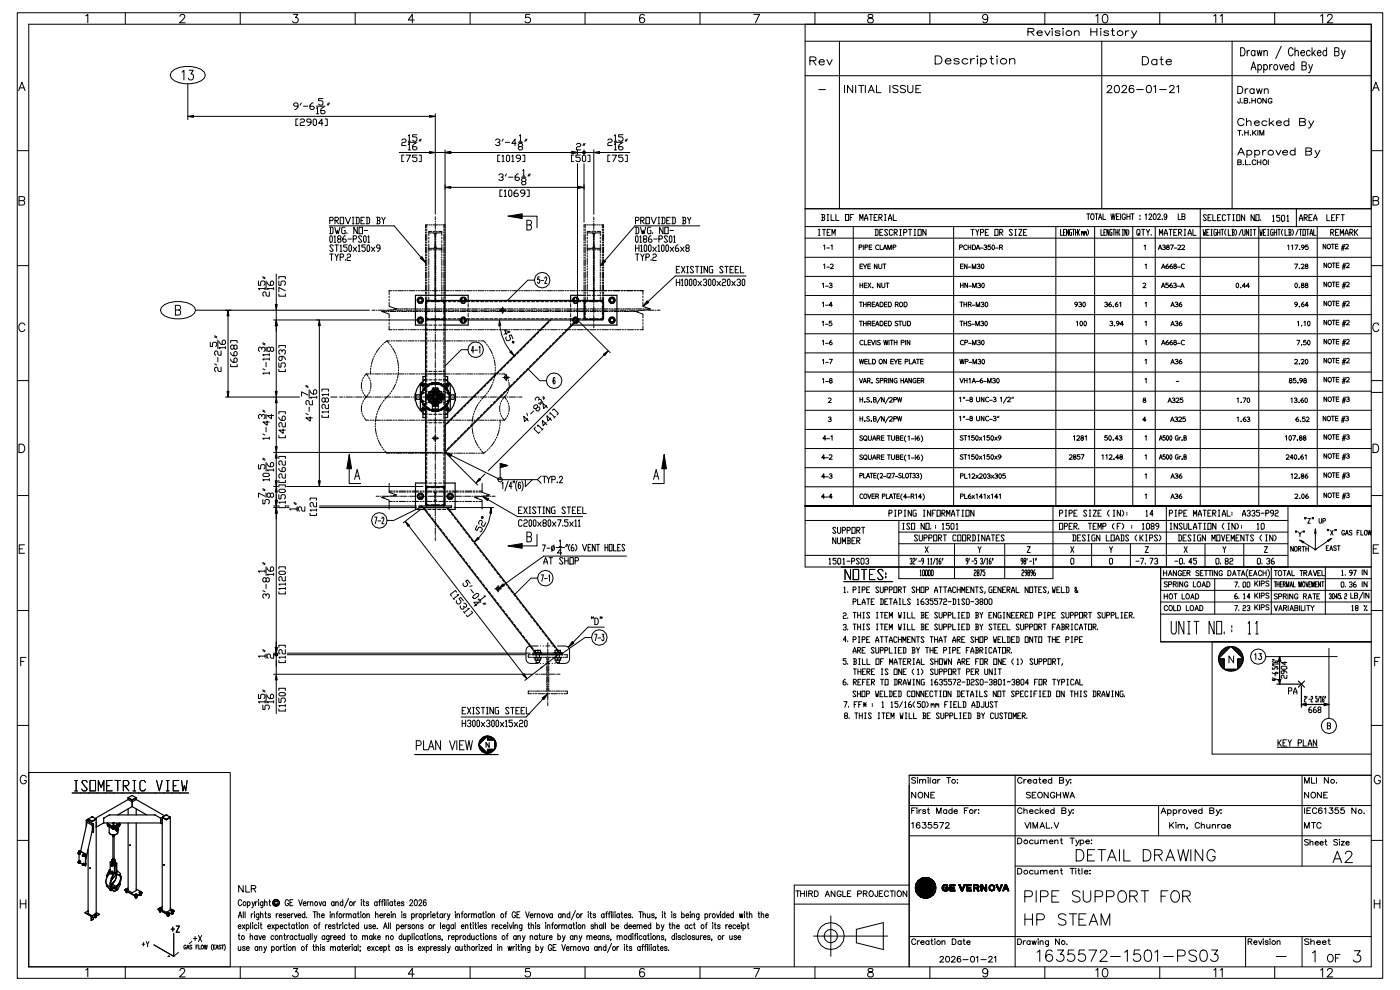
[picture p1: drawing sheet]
<svg xmlns="http://www.w3.org/2000/svg" width="297mm" height="210mm" viewBox="0 0 297 210" stroke-linecap="round" stroke-linejoin="round" font-family="sans-serif">
<g fill="none" stroke="#000" stroke-width=".21">
<path d="M3.7 2.7h289.3v204.6h-289.3zM4 19.2l.6-1.8 .7 1.8M4.2 18.6h.9M6.1 5.1h284.5v199.8h-284.5zM18.2 3.4l.4-.4v1.8M26.6 2.7v2.4M36.3 15.3a5.6 5.6 0 0 1 7 0l.2 .6-.2 .7a5.6 5.6 0 0 1-7 0l-.2-.7zM38.1 3.5l.4-.5 .6 .2a.56 .56 0 0 1-.2 .8l-.8 .8h1.2M38.6 15.3l.4-.4v2.1M39.8 17.8v7.5M40.1 14.9h.8l-.4 .8a.61 .61 0 0 1 .5 .9 .61 .61 0 0 1-1.1 0M50.9 2.7v2.4"/>
<path d="M62.2 3h.9l-.5 .7a.6 .6 0 0 1 .5 1 .6 .6 0 0 1-1.1-.2M75.3 2.7v2.4M87.8 4.2h-1.3l.9-1.2v1.8M99.6 2.7v2.4M112.3 3h-.9l-.1 .8a.63 .63 0 0 1 1 0 .63 .63 0 0 1-.1 1 .63 .63 0 0 1-.9-.3M124 2.7v2.4M136.5 3.3a.52 .52 0 0 0-.7-.2 1.03 1.03 0 0 0 .3 1.7 .56 .56 0 0 0 .5-.5 .56 .56 0 0 0-.5-.6 .56 .56 0 0 0-.6 .5M148.3 2.7v2.4M159.7 3h1.2l-.8 1.8M170.6 5.1v115h120M171.6 12.9l1.1-.1 .2-.4-.4-.4h-.9v1.8M172.3 12.9l.6 .9"/>
<path d="M172.7 2.7v2.4M173.5 19h1.4M173.6 13.1h1.1a.59 .59 0 0 0-.8-.4 .59 .59 0 0 0-.3 .9 .59 .59 0 0 0 .9 .1l.2-.2M175.2 12.6l.6 1.2 .5-1.2M177.9 8.7v35.5M179 18.1v1.5M180.7 18.1v1.5l-1.1-1.5v1.5M181.3 18.1v1.5M182 18.1h1.1M182.5 18.1v1.5M183.4 18.1v1.5M184 19.6l.6-1.5 .7 1.5"/>
<path d="M184 3.1a.36 .36 0 0 0 .2 .6 .64 .64 0 0 1 .7 .3 .64 .64 0 0 1 0 .8h-.6a.52 .52 0 0 1-.4-.5 .52 .52 0 0 1 .5-.5l.3-.1a.36 .36 0 0 0 .2-.6zM184.2 19.1h.8M185.7 18.1v1.5h1M188.6 18.1v1.5M190.3 18.3a.64 .64 0 0 0-1.1 .2l1.1 .7v.2l-.4 .2-.7-.2M191.9 18.3a.64 .64 0 0 0-1.1 .2l1.1 .7v.2l-.4 .2-.7-.2M192.4 18.1v1.1a.56 .56 0 0 0 .5 .4 .56 .56 0 0 0 .6-.4v-1.1M194.1 18.8h.6M195.1 18.1h-1v1.5h1M197.1 2.7v2.4M198.2 11.8h.7a.87 .87 0 0 1 .7 .9 .87 .87 0 0 1-.7 .9h-.7zM200.3 12.9h1.2a.62 .62 0 0 0-.8-.5 .62 .62 0 0 0-.3 .9 .62 .62 0 0 0 .9 .2l.2-.2"/>
<path d="M203.3 12.7a.73 .73 0 0 0-1.2 0l.4 .2 .7 .2 .1 .2a.73 .73 0 0 1-1.2 0M205.1 12.7a.66 .66 0 0 0-1-.2 .66 .66 0 0 0 0 1 .66 .66 0 0 0 1-.2M205.7 12.4v1.2M206.5 12.4a.68 .68 0 0 0-.8 .5M207 11.9h.2zM207.1 12.4v1.2M207.8 12.7a.66 .66 0 0 1 1-.2 .66 .66 0 0 1 0 1 .66 .66 0 0 1-1-.2M207.8 12.4v1.7M209.3 3.6a.56 .56 0 0 1-.7 .5 .56 .56 0 0 1-.3-.9 .56 .56 0 0 1 .9 .1 1.25 1.25 0 0 1-.4 1.5h-.4l-.1-.2M209.8 12.4h.7M210.1 11.8v1.4l.1 .3 .4 .1M211.2 11.9h.2z"/>
<path d="M211.3 12.4v1.2M213.9 12.7a.78 .78 0 0 1 1.1-.2l.1 1.1M213.9 12.4v1.2M217.8 6.7h1.1l.2-.4-.4-.3h-.9v1.5M218.5 6.7l.6 .8M219.8 7h1.1a.56 .56 0 0 0-.8-.5 .56 .56 0 0 0-.3 .8 .56 .56 0 0 0 .9 .2l.2-.2M221.4 2.7v2.4M221.4 6.5l.6 1 .5-1M222.9 6.1h.2zM223 6.5v1M224.6 6.7l-.3-.2-.6 .1v.3l.8 .2 .1 .2-.3 .2h-.6l-.1-.2M225.2 6.1h.2z"/>
<path d="M225.3 6.5v1M227.7 6.8a.72 .72 0 0 1 .9-.2l.1 .9M227.7 6.5v1M231.2 6v1.5M231.2 6.7h1.2M232.2 3.4l.4-.4v1.8M232.4 6v1.5M233.2 6.1h.2zM233.3 6.5v1M233.5 8.7v35.5M233.8 3.1a.58 .58 0 0 1 .9 .3 .91 .91 0 0 1-.6 1.4 1.15 1.15 0 0 1-.3-1.7zM234.6 18.5l.4-.4h.3l.3 .3-.3 .5-.7 .7h1.1"/>
<path d="M234.9 6.7l-.3-.2-.6 .1v.3l.8 .2 .1 .2-.3 .2h-.6l-.1-.2M235.5 6.5h.6M235.8 6v1.2v.3h.4M236.4 18.2a.55 .55 0 0 1 .8 .2v.4a.67 .67 0 0 1-.6 .8 .94 .94 0 0 1-.2-1.4zM237.8 18.5l.3-.4h.3l.3 .3-.2 .5-.8 .7h1.1M238.5 6.5v1M239.3 6.5a.61 .61 0 0 0-.8 .5M239.8 6.5l.6 1M240.2 18.3v-.1a.55 .55 0 0 0-.8 .2 .87 .87 0 0 0 .4 1.2 .5 .5 0 0 0 .5-.4 .5 .5 0 0 0-.5-.6 .5 .5 0 0 0-.5 .5M240.9 19h1.4M240.9 6.5l-.8 1.5h-.4M242.1 12h.6a.89 .89 0 0 1 .7 .9 .89 .89 0 0 1-.7 .8h-.6z"/>
<path d="M243.1 18.2a.55 .55 0 0 1 .8 .2l.1 .4a.67 .67 0 0 1-.6 .8 .94 .94 0 0 1-.3-1.4zM244.5 18.4l.4-.3v1.5M245.2 12.8a.61 .61 0 0 0-1-.1 .61 .61 0 0 0 0 .9 .61 .61 0 0 0 1-.1M245.2 12.6v1.1M245.7 19h1.5M245.8 2.7v2.4M245.8 12.6h.7M246.1 12v1.4l.1 .2 .4 .1M247.1 13.1h1.1a.59 .59 0 0 0-.8-.4 .59 .59 0 0 0-.2 .8 .59 .59 0 0 0 .8 .1l.2-.1M247.9 18.5l.3-.4h.3l.3 .3-.2 .5-.8 .7h1.1M249.4 18.4l.4-.3v1.5M257.2 3.4l.4-.4v1.8"/>
<path d="M258.6 3.4l.4-.4v1.8M261.1 8.7v35.5M262.3 18.3h.5a.8 .8 0 0 1 .6 .8 .8 .8 0 0 1-.6 .7h-.5zM262.9 10.1a.92 .92 0 0 1 1 .6 .92 .92 0 0 1-.3 1.1h-.7zM263.9 18.8v1M264.3 10.7v1.1M264.5 18.8a.5 .5 0 0 0-.6 .4M264.8 10.7a.47 .47 0 0 0-.5 .5M265.1 14.8l.5-1.7 .6 1.7M265.3 14.2h.7M265.8 19a.5 .5 0 0 0-.8-.1 .5 .5 0 0 0 0 .8 .5 .5 0 0 0 .8-.1M265.8 18.8v1"/>
<path d="M265.9 10.9a.38 .38 0 0 0-.3-.2 .38 .38 0 0 0-.4 .2v.4a.46 .46 0 0 0 .5 .5l.2-.2M265.9 10.7v1.1M266.3 18.8l.3 1 .3-1 .3 1 .3-1M266.4 10.7l.3 1.1 .2-1.1 .3 1.1 .3-1.1M266.6 13.9a.38 .38 0 0 1 .3-.2 .38 .38 0 0 1 .4 .2l.1 .4a.47 .47 0 0 1-.6 .5l-.2-.2M266.6 13.7v1.7M267.8 13.9l.1-.1a.36 .36 0 0 1 .6 .1l.1 .4a.47 .47 0 0 1-.5 .5l-.3-.2M267.8 13.7v1.7M267.8 11l.4-.3 .3 .1 .1 1M267.8 10.7v1.1M267.9 19.1l.4-.3 .4 .1 .1 .9M267.9 18.8v1"/>
<path d="M269.1 13.7v1.1M269.6 13.7a.47 .47 0 0 0-.5 .5M270.1 13.8a.51 .51 0 0 1 .7 .5 .51 .51 0 0 1-.7 .4l-.2-.4zM270.1 2.7v2.4M271.2 13.7l.4 1.1 .4-1.1M271.5 9.8l-1.2 2.6M272.2 14.2h.8l-.1-.4a.36 .36 0 0 0-.6 .1l-.1 .4a.47 .47 0 0 0 .6 .5l.2-.2M274 10.5a.51 .51 0 0 0-.6-.4 .51 .51 0 0 0-.4 .7v.4a.51 .51 0 0 0 .4 .6 .51 .51 0 0 0 .6-.4M274.2 13.9a.38 .38 0 0 0-.4-.2 .38 .38 0 0 0-.3 .2l-.1 .4a.47 .47 0 0 0 .5 .5l.3-.2M274.2 13.1v1.7M274.4 11l.4-.3 .3 .1v1M274.4 10.1v1.7"/>
<path d="M275.7 11.2h.8l-.2-.4a.37 .37 0 0 0-.6 .1v.4a.46 .46 0 0 0 .5 .5l.3-.2M275.9 13.9h.6l.3 .2v.4l-.3 .3h-.6v-1.7h.6l.3 .2v.3l-.3 .3M277.4 13.7l.3 1.1M277.6 10.9a.38 .38 0 0 0-.3-.2 .38 .38 0 0 0-.4 .2v.4a.47 .47 0 0 0 .5 .5l.2-.2M278 10.1v1.7M278.1 13.7l-.5 1.6-.3 .1M278.3 11.2l.5 .6M278.7 10.7l-.7 .8M279.2 11.2h.7l-.1-.4a.52 .52 0 0 0-.6 .5 .52 .52 0 0 0 .6 .5l.1-.2M279.9 3.4l.4-.4v1.8M281.1 10.9a.38 .38 0 0 0-.3-.2 .38 .38 0 0 0-.4 .2l-.1 .4a.47 .47 0 0 0 .6 .5l.2-.2M281.1 10.1v1.7"/>
<path d="M281.3 3.5l.4-.5 .6 .2a.56 .56 0 0 1-.2 .8l-.9 .8h1.2M282.8 10.9h.6l.3 .2 .1 .4-.4 .3h-.6v-1.7h.6l.3 .2 .1 .3-.4 .3M284.3 10.7l.4 1.1M285.1 10.7l-.6 1.6-.3 .1M290.6 16h-120M290.6 8.7h-120M290.9 19.2l.7-1.8 .7 1.8M291.1 18.6h.9M3.7 31.9h2.4M41 24.7h50M63.2 22.5h-.7l-.3-.2 .3-.5h.4l.3 .2v.7l-.5 .5h-.2M63.2 25.2h-.5v1.4h.5"/>
<path d="M63.6 25.4l.2-.2h.5l.2 .2-.2 .5h-.5l-.2 .2v.5h.9M63.8 21.8l-.2 .5M64.3 22.5h.9M65.9 25.9h-.7l-.2-.2 .2-.5h.5l.2 .2v.7l-.4 .5h-.3M66.4 21.8h-.3l-.4 .5v.7l.2 .2h.5l.2-.2-.2-.5h-.7M66.6 25.2l.5 .2v1l-.3 .2-.4-.2v-1zM67.1 23l.2-.3v1.4M67.1 22.5h1.8M67.1 24.1h.4M68.4 20.9h-.9v.5h.7l.2 .2v.4l-.2 .3h-.5l-.2-.3M68.4 26.1h-.9l.7-.9v1.4M68.7 22.7h-.3l-.4 .5v.7l.2 .2h.5l.2-.2-.2-.5h-.7"/>
<path d="M68.9 25.2h.5v1.4h-.5M69.6 21.8l-.2 .5M69.8 21.8l-.2 .5M84.6 32.3h6.4M85.1 29.7l.3-.2h.4l.3 .2-.3 .5h-.4l-.3 .2v.4h1M85.6 32.9h-.5v1.3h.5M86.1 32.9h.9l-.7 1.3M86.5 28.8l.2-.2v1.3M86.5 30.6l.2-.2v1.4M86.5 30.2h1.9M86.5 29.9h.5M86.5 31.8h.5"/>
<path d="M88.1 30.4h-.2l-.5 .4v.7l.3 .3h.4l.3-.5-.3-.2h-.7M88.4 28.6h-1v.4h.7l.3 .2v.5l-.3 .2h-.4l-.3-.2M88.4 32.9h-1v.4h.7l.3 .3v.4l-.3 .2h-.4l-.3-.2M88.8 32.9h.5v1.3h-.5M89 29.5l-.2 .4M89.3 29.5l-.3 .4M92.2 24.1v21.3M92.2 32.3h2.1M94.3 31.8v31.9M95.5 32.3h25.7M95.5 39.7h27.1M105 29.7l.2-.2h.5l.2 .2-.2 .5h-.2"/>
<path d="M105.7 30.2l.2 .2-.2 .4h-.5l-.2-.2M105.7 37.1l.2-.2h.5l.2 .2v.2l-.4 .2M105.9 32.9h-.4v1.3h.4M106.4 33.1l.2-.2v1.3M106.4 34.2h.5M106.4 37.5l.2 .3-.2 .4h-.5l-.2-.2M106.6 29.5l-.2 .4M107.1 30.2h.9M107.3 36.9l-.2 .4M107.5 32.9l.5 .2v.9l-.2 .2-.5-.2v-.9zM107.8 37.5h.9M108.5 33.1l.2-.2v1.3"/>
<path d="M108.5 34.2h.4M109.4 30.4h-.9l.6-.9v1.3M109.8 30.2h1M109.8 36.9h-.2l-.4 .4v.7l.2 .2h.4l.3-.2-.3-.5h-.6M110.1 28.8l.2-.2v1.3M110.1 31.1l-.3-.3 .3-.4h.4l.3 .4-.3 .3h-.4l-.3 .4 .3 .3h.4l.3-.3-.3-.4M110.1 29.9h.4M110.3 33.6h-.7l-.2-.3 .2-.4h.5l.2 .2v.7l-.5 .4h-.2M110.5 37.5h1M110.8 32.9h.4v1.3h-.4M110.8 36.2l.2-.3v1.4M110.8 38.5l-.3-.3 .3-.4h.4l.3 .2-.3 .5h-.4l-.3 .2 .3 .5h.4l.3-.3-.3-.4"/>
<path d="M110.8 37.3h.4M111.4 29.5l-.2 .4M111.7 29.5l-.3 .4M112.1 36.9l-.2 .4M112.4 36.9l-.3 .4M121.3 32.3h4.9M121.6 32.9h-.5v1.3h.5M122.2 30.6l.2-.2h.4l.3 .2-.3 .5h-.4l-.2 .2v.5h.9M122.4 31.8v.9M122.4 34.7v32.6M123 32.9h-1v.4h.7l.3 .3v.4l-.3 .2h-.4l-.3-.2M123.6 32.9l.5 .2v.9l-.2 .2-.5-.2v-.9z"/>
<path d="M123.8 30.4l-.3 .4M123.8 31.8v.9M123.8 34.7v12.4M124 30.4l-.2 .4M124.6 32.9h.4v1.3h-.4M125.8 31.8v13.6M127 32.3h6.5M128.8 29.7l.2-.2h.5l.2 .2-.2 .5h-.5l-.2 .2v.4h.9M129.3 32.9h-.5v1.3h.5M129.7 32.9h.9l-.6 1.3M130.2 28.8l.2-.2v1.3M130.2 30.6l.2-.2v1.4"/>
<path d="M130.2 30.2h1.8M130.2 29.9h.4M130.2 31.8h.4M131.8 30.4h-.2l-.5 .4v.7l.2 .3h.5l.2-.5-.2-.2h-.7M132 28.6h-.9v.4h.7l.2 .2v.5l-.2 .2h-.5l-.2-.2M132 32.9h-.9v.4h.7l.2 .3v.4l-.2 .2h-.5l-.2-.2M132.5 32.9h.4v1.3h-.4M132.7 29.5l-.2 .4M132.9 29.5l-.2 .4M262.3 32.9l.7-1.6 .7 1.6M262.3 34.4l.7 .1v.2l-.2 .2h-.5v-1l.7 .1v.3l-.2 .1M262.3 27.6h.7"/>
<path d="M262.6 32.3h.9M262.7 27.6v1.1M262.8 20.8v1h-.4l-.1-.3M263.2 21.8h.1M263.3 28.6h.1M263.5 34.8v.1M263.6 25.5a.73 .73 0 0 0-1.1-.2 .73 .73 0 0 0 0 1.1 .73 .73 0 0 0 1.1-.1M263.7 21.3l.7 .1v.3l-.3 .2h-.4v-1.1l.7 .1v.2l-.3 .2M263.8 27.6v1.1M263.8 28.1h.7M263.9 33.9v1h.7M264.2 25.9a.66 .66 0 0 1 .8-.2l.1 .9"/>
<path d="M264.2 25.1v1.5M264.2 32.1a.57 .57 0 0 1 .9-.2 .57 .57 0 0 1 0 .9 .57 .57 0 0 1-.9-.2M264.2 31.8v1.6M264.5 27.6v1.1M264.8 21.8h.1M264.9 34.8v.1M265 28.6h.1M265.3 20.8v1.1M265.3 21.3h.7M265.5 27.6v1.1M265.7 28.1l.5 .6M265.8 26h1.1a.54 .54 0 0 0-.7-.4 .54 .54 0 0 0-.3 .8 .54 .54 0 0 0 .8 .1l.2-.1"/>
<path d="M265.9 32.1a.57 .57 0 0 1 .9-.2 .57 .57 0 0 1 0 .9 .57 .57 0 0 1-.9-.2M265.9 31.8v1.6M266 20.8v1.1M266.1 34.1a.44 .44 0 0 0-.5-.2 .44 .44 0 0 0-.2 .6 .41 .41 0 0 0 .3 .4 .41 .41 0 0 0 .4-.2M266.2 27.6l-.7 .7M266.5 33.9v1M266.5 34.4h.7M266.6 27.6v1.1M267 28.7v-1.1l.4 1.1 .4-1.1v1.1M267.2 33.9v1M267.6 31.8v1.1M268.3 31.8a.58 .58 0 0 0-.7 .5"/>
<path d="M268.3 20.8v1.1l-.7-1.1v1.1M268.5 25.8a.57 .57 0 0 0-.9-.1 .57 .57 0 0 0 0 .8 .57 .57 0 0 0 .9-.1M268.8 33.9v1M269 25.1v1.5M269.3 26l.7 .6M269.6 21.1a.44 .44 0 0 0-.6-.2 .44 .44 0 0 0-.2 .6 .39 .39 0 0 0 .4 .4 .39 .39 0 0 0 .4-.4h-.3M269.9 25.6l-.9 .7M270.4 31.8l.5 1.1 .6-1.1M270.5 26h1a.54 .54 0 0 0-.7-.4 .54 .54 0 0 0-.3 .8 .54 .54 0 0 0 .9 .1l.1-.1M271.8 32.3h1.1a.54 .54 0 0 0-.8-.4 .54 .54 0 0 0-.2 .8 .54 .54 0 0 0 .8 .1l.2-.2M273.1 25.8a.57 .57 0 0 0-.8-.1 .57 .57 0 0 0 0 .8 .57 .57 0 0 0 .8-.1M273.1 25.1v1.5"/>
<path d="M274.4 32.1a.57 .57 0 0 0-.8-.2 .57 .57 0 0 0 0 .9 .57 .57 0 0 0 .8-.2M274.4 31.3v1.6M275.4 25.8l1.2 .2v.3l-.4 .3h-.8v-1.5l1.2 .1v.5l-.4 .1M276.7 32.1l1.2 .1 .1 .4-.5 .3h-.8v-1.6l1.2 .2v.4l-.4 .2M277.3 25.6l.6 1M278.4 25.6l-.8 1.4-.3 .1M278.7 31.8l.5 1.1M279.7 31.8l-.8 1.5-.3 .1M290.6 31.9h2.4M3.7 56.3h2.4M4 42.5h.8a.47 .47 0 0 1 .5 .5 .47 .47 0 0 1-.5 .5h-.8v-1.8h.8l.3 .1 .1 .4-.4 .3M54.8 59.5v1h.4v-.7l.3-.3h.4l.3 .3v.4l-.3 .3"/>
<path d="M55.7 58.9l.5 .2M55.7 58.6l.5 .3M56.4 59.5v1.9M56.6 59.8v.2l.5 .5h.7l.2-.3v-.4l-.5-.3-.2 .3v.7M58.5 58.1v6.4M59.1 59.5v1h.5v-.7l.2-.3h.4l.3 .3v.4l-.3 .3M59.1 59.1v-.5h1.4v.5M69.8 47.9h13.7l5.7 6.7M69.8 48.1h.6l.2 .3v.9l-.2 .2h-.6M69.9 46.7h.5l.2-.2-.2-.5h-.5v1.4M69.9 53.8h.7M70 48.1v1.4"/>
<path d="M70.1 50l.3 .2v.9l-.1 .2-.4-.2v-.9zM70.3 53.8v1.4M70.6 52.1l-.2-.2h-.3l-.2 .2 .7 .9-.2 .3h-.3l-.2-.3M70.8 50.2l.2-.2v1.3M70.8 51.3h.4M70.9 48.1l.4 1.4 .2-.7 .2 .7 .3-1.4M71 46.7h.5l.2-.2-.2-.5h-.5v1.4M71 53.8l.4 .7v.7M71 51.9h.7M71.2 46.7l.5 .7M71.4 51.9v1.4M71.7 50.7l-.2-.5 .2-.2h.4l.2 .4-.8 .5 .2 .4h.4l.2-.2-.2-.4"/>
<path d="M71.7 53.8l-.3 .7M72.1 52.1l.2-.2v1.4M72.1 54.5h.5l.2-.2-.2-.5h-.5v1.4M72.1 53.3h.4M72.1 46h.7v1.4h-.7zM73.1 48.1h-.5l-.2 .3v.9l.2 .2h.5v-.7h-.1M73.2 46l.5 1.4 .6-1.4M73.2 50h-.2l-.4 .4v.7l.2 .2h.4l.2-.4-.2-.2h-.6M73.2 55v.2M73.5 49.3v.2M73.6 51.9h-.8v.5h.6l.2 .2v.4l-.2 .3h-.4l-.2-.3M73.6 54l.1-.2h.4l.2 .2-.2 .5h-.4l-.1 .2v.5h.7"/>
<path d="M73.7 50.7h.8M74.1 51.9l.4 .2v.9l-.2 .3-.4-.3v-.9zM74.7 46h.3M74.7 47.4h.3M74.8 50.7h.6l.2-.3-.2-.4h-.6v1.3M74.8 46v1.4M74.8 52.4l.8 .9M75.4 46h.5l.2 .3v.9l-.2 .2h-.5M75.6 52.4l-.8 .9M75.6 46v1.4M75.7 48.1v1.4l-.7-1.4v1.4M75.9 52.1l.2-.2v1.4"/>
<path d="M75.9 53.3h.4M76.1 48.1h.7v1.4h-.7zM76.5 46.7h.4M76.7 50.2l-.2-.2h-.4l-.2 .2 .8 .9-.2 .2h-.4l-.2-.2M77.2 48.8h.7M77.2 46h-.7v1.4h.7M77.2 50l.4 .2v.9l-.2 .2-.4-.2v-.9zM77.4 51.9h-.7v.5h.5l.2 .2v.4l-.2 .3h-.3l-.2-.3M77.6 46h.5l.2 .3v.9l-.2 .2h-.5M77.8 46v1.4M78 50.2l.1-.2v1.3M78 51.9l.3 .2v.9l-.2 .3-.3-.3v-.9z"/>
<path d="M78 51.3h.3M78.7 52.4l.7 .9M79.4 52.4l-.7 .9M79.8 46h.6l.1 .3-.1 .4M80 46.7h.4l.1 .5-.1 .2h-.6M80 46v1.4M80.5 52.6h-.5l-.2-.2 .2-.5h.4l.1 .2v.7l-.3 .5h-.2M80.9 46l.4 .7v.7M81.6 46l-.3 .7M90.2 57.7v1.3M90.2 55v1.3M90.2 52.3v1.3"/>
<path d="M90.2 49.7v1.3M90.2 48.6v.2M90.2 49.1v.3M90.2 51.2v.3M90.2 51.8v.3M90.2 53.9v.3M90.2 54.5v.2M90.2 56.6v.3M90.2 57.1v.3M90.2 59.3v.2M90.2 59.8v.3M90.4 57.7v1.3"/>
<path d="M90.4 55v1.3M90.4 52.3v1.3M90.4 49.7v1.3M90.4 47.7v.6M90.4 48.6v.2M90.4 49.1v.3M90.4 51.2v.3M90.4 51.8v.3M90.4 53.9v.3M90.4 54.5v.2M90.4 56.6v.3M90.4 57.1v.3"/>
<path d="M90.4 59.3v.2M90.4 59.8v.3M90.7 47.7h-.5v.6M90.9 54.7v1.4M90.9 57.5v1.3M90.9 49.4h1.1l.1 .2 .1 .7M90.9 52.9h.6M90.9 50.3v.3M90.9 51v.4M90.9 51.7v1.6M90.9 53.6v.3M90.9 54.1v.3"/>
<path d="M90.9 56.3v.3M90.9 56.9v.3M90.9 59.1v.3M90.9 59.7v.2M90.9 47.7h.2M91.3 47.7h.2M91.5 49h-.6v.9M91.7 47.7h1.1M91.8 49h.3M91.8 52.9h.3M92.2 51.5v1.1M92.2 53.8v1.1"/>
<path d="M92.2 56.1v1.2M92.2 58.5v1.1M92.2 52.2l-.2 .4h-1.1M92.2 50.5v.3M92.2 51v.3M92.2 52.9v.2M92.2 53.3v.3M92.2 55.2v.2M92.2 55.7v.2M92.2 57.5v.2M92.2 58v.2M92.2 59.8v.3"/>
<path d="M92.2 59v1.3M92.2 57v1.3M92.2 55.1v1.3M92.2 53.1v1.3M92.2 51.2v1.3M92.2 49.2v1.3M92.2 47.2v1.3M92.2 45.9v.7M92.2 46.8v.2M92.2 48.8v.1M92.2 50.8v.1M92.2 52.7v.2"/>
<path d="M92.2 54.7v.1M92.2 56.6v.2M92.2 58.6v.1M92.3 54v1.1M92.3 56.2v1.2M92.3 58.5v1.2M92.3 52.2l.2 .4h1.1M92.3 50.6v.3M92.3 51.1v.3M92.3 51.6v1.2M92.3 53v.3M92.3 53.5v.2"/>
<path d="M92.3 55.3v.2M92.3 55.8v.2M92.3 57.6v.2M92.3 58.1v.2M92.3 59.9v.2M92.4 49h.3M92.4 52.9h.3M93 49h.6v.9M93 52.9h.6M93 47.7h.2M93.4 47.7h.2M93.6 55v1.3"/>
<path d="M93.6 57.6v1.4M93.6 49.4h-1.1l-.1 .2-.1 .7M93.6 50.3v.3M93.6 51v.4M93.6 51.7v1.9M93.6 53.9v.2M93.6 54.4v.3M93.6 56.5v.3M93.6 57.1v.3M93.6 59.2v.3M93.6 59.8v.3M93.8 47.7h.5"/>
<path d="M94.1 57.7v1.3M94.1 55v1.3M94.1 52.3v1.3M94.1 49.7v1.3M94.1 47.7v.6M94.1 48.6v.2M94.1 49.1v.3M94.1 51.2v.3M94.1 51.8v.3M94.1 53.9v.3M94.1 54.5v.2M94.1 56.6v.3"/>
<path d="M94.1 57.1v.3M94.1 59.3v.2M94.1 59.8v.3M94.3 49.7v1.3M94.3 52.3v1.3M94.3 55v1.3M94.3 57.7v1.3M106.4 40.3h-.5v1.3h.5M106.9 40.5l.2-.2v1.3M106.9 41.6h.4M107.8 40.5l.2-.2 .5 .2v.9l-.3 .2-.4-.2zM109.6 40.3h-.2l-.5 .4v.7l.3 .2h.4l.2-.2-.2-.5h-.7"/>
<path d="M110.7 45.8h3.1v2.4M111.2 40.9h-.7l-.2-.2 .2-.4h.5l.2 .2v.7l-.4 .4h-.3M111.7 47.7h.6a.59 .59 0 0 1 .3 .5 .59 .59 0 0 1-.3 .5h-.6v-2h.6l.3 .2v.6l-.3 .2M111.7 40.3h.4v1.3h-.4M113.2 59.4h-1.3l-4.3 4.3M114.3 58.7h-.3v.5a.44 .44 0 0 1 .5 .3 .44 .44 0 0 1-.3 .6l-.3-.3M114.6 59.5h.6M115.5 59l.1-.3h.2v.5l-.4 .9h.5M123.8 57.7v1.3M123.8 55v1.3M123.8 52.3v1.3M123.8 49.7v1.3"/>
<path d="M123.8 48.6v.2M123.8 49.1v.3M123.8 51.2v.3M123.8 51.8v.3M123.8 53.9v.3M123.8 54.5v.2M123.8 56.6v.3M123.8 57.1v.3M123.8 59.3v.2M123.8 59.8v.3M124 57.7v1.3M124 55v1.3"/>
<path d="M124 52.3v1.3M124 49.7v1.3M124 47.7v.6M124 48.6v.2M124 49.1v.3M124 51.2v.3M124 51.8v.3M124 53.9v.3M124 54.5v.2M124 56.6v.3M124 57.1v.3M124 59.3v.2"/>
<path d="M124 59.8v.3M124.3 47.7h-.5v.6M124.5 54.7v1.4M124.5 57.5v1.3M124.5 50.3v.3M124.5 51v.4M124.5 51.7v1.6M124.5 53.6v.3M124.5 54.1v.3M124.5 56.3v.3M124.5 56.9v.3M124.5 59.1v.3"/>
<path d="M124.5 59.7v.2M124.5 49.4h1.1l.1 .2 .1 .7M124.5 52.9h.6M124.5 47.7h.2M124.9 47.7h.2M125.1 49h-.6v.9M125.3 47.7h1M125.4 49h.3M125.4 52.9h.3M125.8 51.5v1.1M125.8 53.8v1.1M125.8 56.1v1.2"/>
<path d="M125.8 58.5v1.1M125.8 50.5v.3M125.8 51v.3M125.8 52.9v.2M125.8 53.3v.3M125.8 55.2v.2M125.8 55.7v.2M125.8 57.5v.2M125.8 58v.2M125.8 59.8v.3M125.8 52.2l-.2 .4h-1.1M125.8 47.3v1.3"/>
<path d="M125.8 49.2v1.3M125.8 51.2v1.3M125.8 53.2v1.3M125.8 55.1v1.3M125.8 57.1v1.3M125.8 59v1.3M125.8 46v.6M125.8 46.9v.1M125.8 48.8v.2M125.8 50.8v.1M125.8 52.8v.1M125.8 54.7v.1"/>
<path d="M125.8 56.7v.1M125.8 58.6v.2M125.9 54v1.1M125.9 56.2v1.2M125.9 58.5v1.2M125.9 52.2l.2 .4h1.1M125.9 50.6v.3M125.9 51.1v.3M125.9 51.6v1.2M125.9 53v.3M125.9 53.5v.2M125.9 55.3v.2"/>
<path d="M125.9 55.8v.2M125.9 57.6v.2M125.9 58.1v.2M125.9 59.9v.2M126 49h.3M126 52.9h.3M126.5 49h.7v.9M126.5 52.9h.7M126.6 47.7h.2M127 47.7h.2M127.2 55v1.3M127.2 57.6v1.4"/>
<path d="M127.2 50.3v.3M127.2 51v.4M127.2 51.7v1.9M127.2 53.9v.2M127.2 54.4v.3M127.2 56.5v.3M127.2 57.1v.3M127.2 59.2v.3M127.2 59.8v.3M127.2 49.4h-1.1l-.2 .2v.7M127.4 47.7h.5v.6M127.7 57.7v1.3"/>
<path d="M127.7 55v1.3M127.7 52.3v1.3M127.7 49.7v1.3M127.7 47.7v.6M127.7 48.6v.2M127.7 49.1v.3M127.7 51.2v.3M127.7 51.8v.3M127.7 53.9v.3M127.7 54.5v.2M127.7 56.6v.3M127.7 57.1v.3"/>
<path d="M127.7 59.3v.2M127.7 59.8v.3M127.9 49.7v1.3M127.9 52.3v1.3M127.9 55v1.3M127.9 57.7v1.3M127.9 48.6v.2M127.9 49.1v.3M127.9 51.2v.3M127.9 51.8v.3M127.9 53.9v.3M127.9 54.5v.2"/>
<path d="M127.9 56.6v.3M127.9 57.1v.3M127.9 59.3v.2M127.9 59.8v.3M134.6 48.1h.6l.2 .3v.9l-.2 .2h-.6M134.7 46.7h.5l.2-.2-.2-.5h-.5v1.4M134.7 51.9v1.4M134.7 52.6h.7M134.7 53.8h.7M134.8 48.1v1.4M134.9 50l.3 .2v.9l-.2 .2-.3-.2v-.9zM135 53.8v1.4"/>
<path d="M135.4 51.9v1.4M135.6 50.2l.2-.2v1.3M135.6 51.3h.4M135.7 48.1l.4 1.4 .2-.7 .2 .7 .3-1.4M135.8 46.7h.5l.2-.2-.2-.5h-.5v1.4M135.8 52.1l.2-.2v1.4M135.8 53.8l.3 .7v.7M135.8 53.3h.3M136 46.7l.5 .7M136.5 50.7l-.2-.5 .2-.2h.4l.2 .4-.8 .5 .2 .4h.4l.2-.2-.2-.4M136.5 53.8l-.4 .7M136.7 51.9l.4 .2v.9l-.2 .3-.4-.3v-.9z"/>
<path d="M136.9 54.5h.5l.2-.2-.2-.5h-.5v1.4M136.9 46h.7v1.4h-.7zM137.6 51.9l.4 .2v.9l-.2 .3-.4-.3v-.9zM137.9 48.1h-.5l-.2 .3v.9l.2 .2h.5v-.7h-.1M138 46l.5 1.4 .6-1.4M138 50h-.2l-.4 .4v.7l.2 .2h.4l.2-.2-.2-.4h-.6M138 55v.2M138.3 49.3v.2M138.3 54l.2-.2h.4l.2 .2-.2 .5h-.4l-.2 .2v.5h.8M138.3 52.4l.8 .9M138.5 50.7h.8M139.1 52.4l-.8 .9"/>
<path d="M139.4 52.1l.2-.2v1.4M139.4 46h.4M139.4 47.4h.4M139.4 53.3h.4M139.6 50.7h.6l.2-.3-.2-.4h-.6v1.3M139.6 46v1.4M140.2 46h.5l.2 .3v.9l-.2 .2h-.5M140.4 51.9l.3 .2v.9l-.1 .3-.4-.3v-.9zM140.4 46v1.4M140.5 48.1v1.4l-.7-1.4v1.4M140.9 48.1h.7v1.4h-.7zM141.3 51.9l.4 .2v.9l-.2 .3-.4-.3v-.9z"/>
<path d="M141.3 46.7h.4M141.5 50.2l-.2-.2h-.4l-.2 .2 .8 .9-.2 .2h-.4l-.2-.2M142 48.8h.7M142 46h-.7v1.4h.7M142 50l.4 .2v.9l-.2 .2-.4-.2v-.9zM142 52.4l.8 .9M142.4 46h.5l.2 .3v.9l-.2 .2h-.5M142.6 46v1.4M142.8 50.2l.1-.2v1.3M142.8 51.3h.3M142.8 52.4l-.8 .9M143.3 59.2v1.3"/>
<path d="M143.3 59.8h.8M143.3 57.1h.4M143.7 51.9h-.2l-.4 .5v.6l.2 .3h.4l.2-.5-.2-.2h-.6M144.1 56.4h-.8v1.4h.8M144.1 59.2v1.3M144.2 52.4l.8 .9M144.4 59.4l.2-.2v1.3M144.4 56.4l.8 1.4M144.6 46h.5l.2 .3-.2 .4M144.8 46.7h.3l.2 .5-.2 .2h-.5M144.8 46v1.4M145 52.4l-.8 .9"/>
<path d="M145.2 56.4l-.8 1.4M145.3 59.2l.4 .2v.9l-.2 .2-.3-.2v-.9zM145.5 52.6l-.2-.5 .2-.2h.4l.2 .5-.8 .4 .2 .5h.4l.2-.3-.2-.4M145.5 57.8h.4M145.5 56.4h.4M145.7 46l.4 .7v.7M145.7 56.4v1.4M146.3 59.2l.3 .2v.9l-.2 .2-.3-.2v-.9zM146.4 46l-.3 .7M147 56.7l-.2-.3h-.4l-.1 .3 .7 .9-.2 .2h-.4l-.1-.2M147.2 59.2l.3 .2v.9l-.1 .2-.4-.2v-.9zM147.4 56.4h.7"/>
<path d="M147.7 56.4v1.4M147.9 59.6l.7 .9M148.3 47.9h-13.7l-6.4 7.3M148.5 57.8h.3M148.5 56.4h.3M148.6 59.6l-.7 .9M148.6 56.4v1.4M149 59.4l.2-.2h.4l.2 .4-.4 .2M149.6 59.8l.2 .3-.2 .4h-.4l-.2-.2M149.9 56.4v1.4l-.7-1.4v1.4M150.3 59.2l.4 .2v.9l-.2 .2-.4-.2v-.9zM151 56.4h-.5l-.2 .3v.9l.2 .2h.5v-.7h-.1"/>
<path d="M151.2 59.2l.4 .2v.9l-.2 .2-.4-.2v-.9zM152 59.6l.7 .9M152.7 59.6l-.7 .9M153.1 59.4l.1-.2h.4l.2 .2-.2 .4h-.4l-.1 .3v.4h.7M153.2 56.7l-.1-.3h-.4l-.2 .3 .7 .9-.1 .2h-.4l-.2-.2M153.6 56.4h.7M154 56.4v1.4M154.3 59.2l.4 .2v.9l-.2 .2-.3-.2v-.9zM154.7 57.1h.4M155.1 59.6l.7 .9M155.4 56.4h-.7v1.4h.7M155.8 59.6l-.7 .9"/>
<path d="M155.8 57.1h.4M156.2 59.4l.2-.2h.3l.2 .4-.4 .2M156.5 56.4h-.7v1.4h.7M156.7 59.8l.2 .3-.2 .4h-.3l-.2-.2M156.9 56.4v1.4h.7M157.5 59.2l.3 .2v.9l-.2 .2-.3-.2v-.9zM158.1 58.5h-15l-5.8 5.4M170.6 48h120M170.6 50.5h120M170.6 54.5h120M170.6 58.6h120M173.4 48.6h.4"/>
<path d="M173.4 49.9h.4M173.6 48.6v1.3M174.1 45.4h.5l.2 .3-.2 .4M174.3 46.1h.3l.2 .4-.2 .2h-.5M174.3 45.4v1.3M174.3 48.6h.7M174.5 56.1l.3-.1v.9M174.5 52.1l.3-.2v1M174.6 48.6v1.3M175.2 52.5h.6M175.2 56.6h.6M175.3 46.7h.3"/>
<path d="M175.3 45.4h.3M175.3 49.2h.3M175.4 45.4v1.3M176 56.1a.33 .33 0 0 1 .5-.1 .33 .33 0 0 1-.1 .6l-.4 .3h.6M176 48.6h-.7v1.3h.7M176.1 52.1l.2-.2v1M176.1 45.4v1.3h.7M176.3 49.9v-1.3l.3 .8 .4-.8v1.3M177.1 45.4v1.3h.7M179.2 45.4h.6v1.3h-.6zM180.2 46.1h.3M180.8 48v59.2"/>
<path d="M180.9 45.4h-.7v1.3M182.1 52.4h.4l.1-.4-.5-.1v1M182.2 46.7v-1.3l.3 .9 .4-.9v1.3M182.2 56.4h.6M182.2 60v1M182.8 56h-.6v.9h.6M182.8 60v1M182.9 51.9v1M183 56l.3 .6v.3M183.2 46.7v-.4l.4-.9 .3 .9v.4M183.2 46.3h.7M183.3 52.4h.5l.1-.4-.6-.1v1"/>
<path d="M183.7 56l-.4 .6M183.7 60h-.5v1h.5M183.9 56.4h.5M184 60l.6 1M184.2 52.4h.5M184.2 45.4h.7M184.5 56h-.6v.9h.6M184.5 60l-.6 1M184.6 45.4v1.3M184.8 51.9h-.6v1h.6M185.2 46.1h.4M185.4 48.6h.5l.2 .2v.9l-.2 .2h-.5"/>
<path d="M185.6 48.6v1.3M185.9 56v.9l-.6-.9v.9M185.9 45.4h-.7v1.3h.7M186.2 56v.6a.33 .33 0 0 0 .3 .3 .33 .33 0 0 0 .4-.3v-.6M186.2 52a.46 .46 0 0 0-.7 .4 .46 .46 0 0 0 .7 .4M186.3 46.1h.5l.1-.2-.1-.5h-.5v1.3M186.4 46.1l.5 .6M186.4 49.2h.4M186.5 60v1l-.6-1v1M186.5 51.9v1h.6M186.9 60v.7a.33 .33 0 0 0 .3 .3 .33 .33 0 0 0 .3-.3v-.7M187.1 56h.6"/>
<path d="M187.1 48.6h-.7v1.3h.7M187.2 52.9l.3-1 .4 1M187.3 52.6h.5M187.4 56v.9M187.4 46.7h.4M187.4 45.4h.4M187.6 45.4v1.3M187.7 60h.7M188.1 60v1M188.1 48.8l-.1-.2h-.4l-.1 .2 .6 .9-.1 .2h-.4l-.1-.2M188.1 52.9v-1l.4 1 .4-1v1M188.3 46.7v-.4l.3-.9 .4 .9v.4"/>
<path d="M188.3 46.3h.7M189.1 48.8l-.1-.2h-.4l-.1 .2v.9l.1 .2h.4l.1-.2M189.3 52.4h.4l.1-.4-.5-.1v1M189.3 45.4v1.3h.7M189.5 49.2h.5l.2-.2-.2-.4h-.5v1.3M189.6 49.2l.6 .7M190.7 48.6h.3M190.7 49.9h.3M190.8 48.6v1.3M191.5 49.2h.5l.2-.2-.2-.4h-.5v1.3M192.5 48.6h.7M192.9 48.6v1.3"/>
<path d="M193.7 48.6h.3M193.7 49.9h.3M193.9 48.6v1.3M194.5 48.6h.7v1.3h-.7zM196.2 48.6v1.3l-.6-1.3v1.3M202.1 48v59.2M203.4 52.4l.5-.1v-.3l-.5-.1v1M203.5 56.4h.6M203.5 60v1M204.1 56h-.6v.9h.6M204.1 60v1M204.9 52a.46 .46 0 0 0-.7 .4 .46 .46 0 0 0 .7 .4"/>
<path d="M204.9 56v.9l-.5-.9v.9M205 60v1l-.5-1v1M205.2 52.4h.5M205.2 51.9v1M205.2 56.6h.6M205.7 51.9v1M205.8 48.6h.6M206 56.9v-.9l.4 .9 .4-.9v.9M206.1 51.9h.3a.53 .53 0 0 1 .3 .5 .53 .53 0 0 1-.3 .5h-.3zM206.1 48.6v1.3M206.8 48.6l.3 .6v.7M206.9 52.9l.4-1 .3 1"/>
<path d="M207 52.6h.5M207.1 56.1a.25 .25 0 0 1 .3-.2 .25 .25 0 0 1 .2 .3 .25 .25 0 0 1-.2 .2h.1a.3 .3 0 0 1 0 .5 .3 .3 0 0 1-.4-.1M207.5 48.6l-.4 .6M207.8 52.6h.5M207.8 49.2h.5l.2-.2-.2-.4h-.5v1.3M208.1 56a.42 .42 0 0 1 .4 .4 .42 .42 0 0 1-.4 .5l-.1-.4zM208.5 52.1a.25 .25 0 0 1 .3-.2 .25 .25 0 0 1 .2 .2 .25 .25 0 0 1-.2 .3 .3 .3 0 0 1 .3 .4 .3 .3 0 0 1-.5 0l-.1-.1M208.8 49.2h.3M209.5 48.6h-.7v1.3h.7M209.9 51.9h-.5v.4a.35 .35 0 0 1 .5 .1 .35 .35 0 0 1-.1 .5 .35 .35 0 0 1-.5-.2M210.4 52a.42 .42 0 0 1 .4 .4 .42 .42 0 0 1-.4 .4l-.2-.3zM210.8 48.6h.7v1.3h-.7z"/>
<path d="M211 52.6h.6M211.8 52.4h.4a.26 .26 0 0 0 .2-.2 .26 .26 0 0 0-.2-.3h-.4v1M211.8 49.2h.6l.1-.2-.1-.4h-.6v1.3M212 49.2l.5 .7M212.1 52.4l.3 .5M214.5 48.8l-.1-.2h-.4l-.1 .2 .6 .9-.1 .2h-.4l-.1-.2M215.1 48.6h.3M215.1 49.9h.3M215.2 48.6v1.3M215.9 48.6h.7l-.7 1.3h.7M216.9 49.2h.4M217.6 48.6h-.7v1.3h.7"/>
<path d="M223.8 48v59.2M224.8 48.6v1.3h.4M225.4 49.2h.2M225.8 48.6h-.4v1.3h.4M226.4 48.6v1.3l-.4-1.3v1.3M227.1 48.6h-.3l-.1 .2 .1 1.1h.3l-.1-.7M227.3 48.6h.4M227.5 48.6v1.3M227.9 49.2h.4M227.9 48.6v1.3M228.3 48.6v1.3M228.8 48.6l-.2 .4 .2 .9"/>
<path d="M229.2 49.2l.1-.2 .1 .4M229.2 49v.9M229.4 49.2l.1-.2 .1 .9M229.8 49.2l.1-.2 .1 .4M229.8 49v.9M230 49.2l.1-.2 .1 .9M230.3 45.3h.6M230.5 48.6l.2 .4-.2 .9M230.6 45.3v1.2M231.3 45.4l.1-.1a.62 .62 0 0 1 .5 .6 .62 .62 0 0 1-.5 .6 .8 .8 0 0 1-.1-1.1zM232 48v59.2M232.1 45.3h.6"/>
<path d="M232.4 45.3v1.2M232.8 46.5l.4-1.2 .3 1.2M232.9 46.1h.5M233.3 48.6v1.3h.4M233.8 45.3v1.2h.5M233.9 49.2h.2M234.4 48.6h-.5v1.3h.5M235 48.6v1.3l-.4-1.3v1.3M235.4 45.3l.2 1.2 .3-1.2 .2 1.2 .2-1.2M235.6 48.6h-.3l-.1 .2 .1 1.1h.3l-.1-.7M235.8 48.6h.5M236.1 48.6v1.3"/>
<path d="M236.5 49.2h.4M236.5 48.6v1.3M236.6 45.9h.4M236.9 48.6v1.3M237.2 45.3h-.6v1.2h.6M237.3 48.6l-.2 .4 .2 .9M237.5 45.3v1.2M237.8 48.6h.3M237.8 49.9h.3M238 48.6v1.3M238.5 45.6a.36 .36 0 0 0-.4-.3 .36 .36 0 0 0-.3 .5v.3a.36 .36 0 0 0 .3 .4 .36 .36 0 0 0 .4-.4h-.2M238.8 48.6v1.3l-.4-1.3v1.3"/>
<path d="M238.8 45.3v1.2M238.8 45.9h.7M239 48.6l.2 .4-.2 .9M239.5 45.3v1.2M239.7 45.3h.6M240 45.3v1.2M240.1 48v59.2M241.3 49.4l.1 .3-.3 .2-.2-.2v-.9l.2-.2h.3l.2 .2v.6l-.2 .3 .2 .2M241.6 45.7v.1zM241.6 46.4v.1zM241.9 48.6h.7M242.3 48.6v1.3"/>
<path d="M242.5 52.1l.2-.2v1M242.7 56.1l.2-.1v.9M242.7 45.5l.2-.2v1.2M242.9 48.6l.4 .6v.7M243.5 45.6l.2-.3 .3 .2-.5 1h.6M243.6 48.6l-.3 .6M244 49.7v.2M244.5 45.4l.1-.1a.67 .67 0 0 1 .4 .6 .67 .67 0 0 1-.4 .6l-.2-.5zM244.8 48v59.2M245.3 45.6l.2-.3 .4 .2-.6 1h.6M245.5 52.9l.3-1 .4 1M245.6 52.6h.5"/>
<path d="M245.7 49.9v-1.3l.3 .8 .4-.8v1.3M246.2 56.9l.3-.9 .4 .9M246.3 56.6h.5M246.3 46.4v.1zM246.4 52.1a.25 .25 0 0 1 .3-.2 .25 .25 0 0 1 .2 .2 .25 .25 0 0 1-.3 .3 .29 .29 0 0 1 .3 .4 .29 .29 0 0 1-.5 0l-.1-.1M246.7 49.9v-.5l.4-.8 .3 .8v.5M246.7 49.4h.7M247.3 45.7l-.2 .3a.32 .32 0 0 1-.4-.3 .32 .32 0 0 1 .5-.2l-.1 1h-.2l-.2-.2M247.3 52a.31 .31 0 0 0 0 .4 .31 .31 0 0 0 .4 0 .28 .28 0 0 1-.1 .5 .28 .28 0 0 1-.4-.3 .28 .28 0 0 1 .4-.2 .24 .24 0 0 0 .1-.4 .24 .24 0 0 0-.4 0zM247.5 56a.48 .48 0 0 0-.4 .4 .48 .48 0 0 0 .4 .5 .29 .29 0 0 0 0-.5 .29 .29 0 0 0-.4 .1M247.6 60h-.5l-.1 .4a.35 .35 0 0 1 .6 0 .35 .35 0 0 1-.1 .5 .35 .35 0 0 1-.5-.1M247.7 48.6h.7"/>
<path d="M248 51.9h.7l-.5 1M248.1 48.6v1.3M248.3 60a.48 .48 0 0 0-.4 .4 .48 .48 0 0 0 .4 .5 .29 .29 0 0 0 0-.4 .29 .29 0 0 0-.4 .1M248.4 56a.48 .48 0 0 0-.5 .4 .48 .48 0 0 0 .4 .5 .29 .29 0 0 0 .1-.5 .29 .29 0 0 0-.5 .1M248.7 49.2h.4M248.8 52.6h.6M248.8 56a.31 .31 0 0 0 .1 .4 .31 .31 0 0 0 .3 .1 .28 .28 0 0 1-.1 .4 .28 .28 0 0 1-.4-.2 .28 .28 0 0 1 .4-.3 .24 .24 0 0 0 .1-.4 .24 .24 0 0 0-.4 0zM249.4 48.6h-.7v1.3h.7M249.5 56.6h.6M249.6 52.1a.33 .33 0 0 1 .5-.1 .33 .33 0 0 1-.1 .5l-.4 .4h.6M249.7 45.3v1.2h.5M249.8 49.2h.5l.1-.2-.1-.4h-.5v1.3"/>
<path d="M249.9 49.2l.5 .7M250.4 52.1a.33 .33 0 0 1 .6-.1 .33 .33 0 0 1-.2 .5l-.4 .4h.7M250.5 45.9l.6 .1v.3l-.2 .2h-.4v-1.2l.6 .1v.4l-.2 .1M250.9 48.6h.4M250.9 49.9h.4M251 56a.46 .46 0 0 0-.7 .4 .46 .46 0 0 0 .7 .4M251.1 48.6v1.3M251.8 49.9v-.5l.3-.8 .4 .8v.5M251.8 49.4h.7M252.8 48.6v1.3h.7M254.4 44.2v63M255 48.6l.1 1.3 .1-.7 .2 .7 .1-1.3"/>
<path d="M255.7 45.7l-.2-.2h-.3l-.2 .2 .7 .8-.2 .3h-.3l-.2-.3M255.7 49.2h.3M256 46.1h.3M256.2 48.6h-.5v1.3h.5M256.6 48.6h.3M256.6 49.9h.3M256.7 45.5h-.7v1.3h.7M256.8 48.6v1.3M257 45.5v1.3h.7M257.8 48.6h-.4l-.1 .2 .1 1.1h.4v-.7h-.2M258 49.2h.5M258 48.6v1.3"/>
<path d="M258 46.1h.4M258.5 48.6v1.3M258.7 45.5h-.7v1.3h.7M258.8 48.6h.5M259 48.6v1.3M259.7 45.7l-.2-.2h-.3l-.2 .2v.8l.2 .3h.3l.2-.3M259.8 48.6l-.3 .4v.4l.3 .5M260.1 45.5h.6M260.3 48.6v1.3h.5M260.4 45.5v1.3M261.1 48.6h.3l.2 .2-.2 .4M261.2 49.2h.2l.2 .5-.2 .2h-.3"/>
<path d="M261.2 48.6v1.3M261.2 46.8h.4M261.2 45.5h.4M261.4 45.5v1.3M261.8 48.6l.3 .4v.4l-.3 .5M262.1 45.5h.7v1.3h-.7zM263.1 48.6l-.5 1.3M263.3 48.6l.2 1.3h.2l.1-.2v-1.1M263.8 45.5v1.3l-.7-1.3v1.3M264.6 48.6v1.3l-.5-1.3v1.3M265 48.6h.2M265 49.9h.2"/>
<path d="M265.1 48.6v1.3M265.6 48.6h.5M265.8 45.5v1.3l-.7-1.3v1.3M265.9 48.6v1.3M266.1 45.5h.7v1.3h-.7zM266.8 48v59.2M267 48.6l.1 1.3 .1-.7 .2 .7 .1-1.3M267.2 46.5v.3M267.8 49.2h.2M268.3 48.6h-.5v1.3h.5M268.6 48.6h.3M268.6 49.9h.3"/>
<path d="M268.8 48.6v1.3M269.7 45.8l.2-.2v1.3M269.7 46.9h.4M269.8 48.6h-.4l-.1 .2 .1 1.1h.4v-.7h-.1M270 49.2h.5M270 48.6v1.3M270.5 48.6v1.3M270.8 48.6h.5M271 48.6v1.3M271.2 45.6h-.6v.4h.5l.1 .3v.4l-.1 .2h-.4l-.1-.2M271.7 45.6h.4l.1 .2v.9l-.1 .2h-.4l-.1-.2v-.9zM271.8 48.6l-.2 .4v.4l.2 .5"/>
<path d="M272.3 48.6v1.3h.5M272.8 45.8l.1-.2v1.3M272.8 46.9h.3M272.9 52.1l.2-.2v1M273.1 48.6h.4l.1 .2-.1 .4M273.2 49.2h.3l.1 .5-.1 .2h-.4M273.2 48.6v1.3M273.7 52.1l.2-.2v1M273.8 48.6l.3 .4v.4l-.3 .5M274.3 56h.7l-.5 .9M274.4 51.9h.6l-.4 1M274.7 44.2v3.8"/>
<path d="M275.1 48.6l-.5 1.3M275.4 56.9h.1M275.3 56.8h.1M275.4 48.6h.5M275.4 46.8v-.5l.3-.8 .3 .8v.5M275.4 46.3h.6M275.4 52.9h.1M275.4 56.9h-.1M275.4 52.8h.1M275.4 52.8v.1M275.6 48.6v1.3M275.7 56.1a.33 .33 0 0 1 .6-.1 .33 .33 0 0 1-.2 .6l-.4 .3h.7"/>
<path d="M276.1 48.6h.5v1.3h-.5zM276.4 46.1h.5l.2-.2-.2-.4h-.5v1.3M276.4 52.3a.29 .29 0 0 1-.4 .2 .29 .29 0 0 1-.1-.4 .29 .29 0 0 1 .5 .1l-.1 .4-.4 .3M276.5 46.1l.6 .7M276.7 56a.31 .31 0 0 0 0 .4 .31 .31 0 0 0 .4 .1 .28 .28 0 0 1-.1 .4 .28 .28 0 0 1-.4-.2 .28 .28 0 0 1 .4-.3 .24 .24 0 0 0 .1-.4 .24 .24 0 0 0-.4 0zM276.9 48.6h.5M277.1 48.6v1.3M277.2 51.9h-.5v.4a.35 .35 0 0 1 .5 0 .35 .35 0 0 1-.1 .6 .35 .35 0 0 1-.5-.2M277.4 46.1h.3M277.6 49.9l.3-1.3 .2 1.3M277.6 49.4h.5M278.1 45.5h-.7v1.3h.7"/>
<path d="M278.4 48.6v1.3h.5M278.4 46.8v-.5l.3-.8 .4 .8v.5M278.4 46.3h.7M279.1 48v59.2M281 51.8v.9l-.6-.9v.9M281.1 55.7v1l-.5-1v1M281.1 59.8v1l-.5-1v1M281.2 45.5v1.3h.7M281.3 51.9a.41 .41 0 0 1 .7 .3 .41 .41 0 0 1-.7 .4zM281.6 55.8a.42 .42 0 0 1 .6 .5 .42 .42 0 0 1-.7 .3l-.1-.4zM281.6 59.8a.42 .42 0 0 1 .6 .5 .42 .42 0 0 1-.7 .3l-.1-.4zM282 49.2h.5l.2-.2-.2-.4h-.5v1.3"/>
<path d="M282.1 51.8h.7M282.2 49.2l.5 .7M282.2 46.1h.3M282.3 55.7h.7M282.3 59.8h.7M282.4 51.8v.9M282.6 55.7v1M282.6 59.8v1M282.9 45.5h-.7v1.3h.7M283 52.2h.5M283 49.2h.4M283.2 56.2h.5"/>
<path d="M283.2 46.1h.3M283.6 51.8h-.6v.9h.6M283.7 48.6h-.7v1.3h.7M283.7 55.7h-.5v1h.5M283.7 59.8h-.5v1h.5M283.9 45.5h-.7v1.3M284 49.9v-1.3l.4 .8 .3-.8v1.3M284.2 45.5h.7M284.3 52.6h.6M284.3 52.2h.7M284.4 56.6h.7M284.5 56.2h.7"/>
<path d="M284.6 45.5v1.3M284.6 51.8l-.3 1.2M284.8 55.7l-.3 1.3M284.8 59.8l-.3 1.3M284.9 51.8l-.3 1.2M285 49.9v-.5l.4-.8 .3 .8v.5M285 49.4h.7M285.1 55.7l-.3 1.3M285.1 59.8l-.3 1.3M285.1 51.9a.33 .33 0 0 1 .6-.1 .33 .33 0 0 1-.2 .6l-.4 .3h.7M285.3 55.9a.33 .33 0 0 1 .5-.1 .33 .33 0 0 1-.1 .5l-.4 .4h.7M285.3 59.9a.33 .33 0 0 1 .5 0 .33 .33 0 0 1-.1 .5l-.4 .4h.7"/>
<path d="M286.1 49.2h.5l.1-.2-.1-.4h-.5v1.3M286.2 49.2l.5 .7M287.1 48.6v1.3M287.2 49.2l.5 .7M287.7 48.6l-.5 .6h-.1M290.6 56.3h2.4M290.6 44.2h-120M291 42.5h.7a.47 .47 0 0 1 .5 .5 .47 .47 0 0 1-.5 .5h-.7v-1.8h.7l.4 .1v.5l-.4 .2M5.3 68.9a.66 .66 0 0 0-.8-.4 .66 .66 0 0 0-.5 .6v.5a.66 .66 0 0 0 .5 .7 .66 .66 0 0 0 .8-.5M34.2 65.1a5.6 5.6 0 0 1 7 0l.2 .6-.2 .7a5.6 5.6 0 0 1-7 0l-.2-.7zM37.2 65.7h.7a.56 .56 0 0 1 .4 .5 .56 .56 0 0 1-.4 .6h-.7v-2.1h.7l.3 .2 .1 .4-.4 .4M41.4 65.7h36.9"/>
<path d="M44.6 72.5v.9h.4v-.6l.3-.3h.4l.2 .3v.4l-.2 .2M45.5 77.1l.4 .2M45.5 71.4l.4 .2M45.5 71.1l.4 .3M46.2 72.1v1.8M46.2 75.7v1M46.4 72.3v.2l.5 .5h.6l.3-.2v-.5l-.3-.2-.4 .2v.7M46.9 77.8v.9h-.5l-.2-.2v-.5l-.3-.2-.4 .2v.5l.2 .2M46.9 74.4v.9h-.5l-.2-.3v-.4l-.5-.2-.2 .2v.4l.2 .3M47.8 73.7h-1.4l.2 .2M47.8 73.4v.5M48.3 66.9v16"/>
<path d="M48.9 77.2v.5h1.4v-.5M48.9 76.1v.2l.4 .5h.7l.3-.3v-.4l-.5-.2-.2 .2v.7M48.9 74.7v.2l.4 .5h.7l.3-.2v-.5l-.5-.2-.2 .2v.7M48.9 72.6v-.4h1.4v.4M49.6 73.3l.2-.2 .5 .2v.5l-.5 .2-.2-.2v-.5l-.5-.2-.2 .2v.5l.2 .2 .5-.2M55.5 74l-.3-.4h-.2l-.2 .2v.4l.2 .3M55.5 73.8l.2-.2 .5 .2v.4l-.3 .3M55.7 78.1l.5 .3M55.7 72.9l.5 .2M55.7 72.6l.5 .3M56.2 61.2h-1.4l.2 .2M56.2 60.9v.5"/>
<path d="M56.4 73.6v.9M56.4 76.8v.9M57.1 79.1h-1.4l.2 .2M57.1 76.1h-1.4l.2 .2M57.1 75.2h-1.4l.2 .2M57.1 61.8v1h-.5l-.2-.3v-.4l-.5-.3-.2 .3v.4l.2 .3M57.1 74.9v.5M57.1 75.9v.4M57.1 78.8v.5M57.3 73.8l.2-.2 .5 .2v.4l-.5 .3-.2-.3v-.4l-.5-.2-.2 .2v.4l.2 .3 .5-.3M58 61.2h-1.4l.2 .2M58 67.8h31.6"/>
<path d="M58 60.9v.5M58.5 65.7v2.1M58.5 69v13.9M59.1 78.3v.4h1.4v-.4M59.1 76.9v.9h.5v-.7l.2-.2h.4l.3 .2v.5l-.3 .2M59.1 73.7v-.5h1.4v.5M59.1 62.3v.5h1.4v-.5M59.8 75.5v.7l-.2 .2-.5-.2v-.5l.2-.2h.7l.5 .5v.2M59.8 74.6v-.2l-.5-.3-.2 .3v.4l.2 .2M59.8 74.4l.2-.3 .5 .3v.4l-.3 .2M60.5 61.6l-1.4-.7v.9M67.7 69v32.9"/>
<path d="M77 80l-.1 .2M77.6 79.2l.4 .6M77.6 79.2l-.4 .6M77.6 79.2h.6M78.2 80l.1 .2M78.4 79.2h.3M78.5 78.6v.6M78.6 78l-.1 .3M78.7 77.5l-.1 .2M78.8 65.7h.7M78.9 79.2h.3M79.1 75.9l-.4 1.3"/>
<path d="M79.3 75.4l-.1 .3M79.4 79.2h1.2M79.6 74.9l-.2 .3M79.8 65.7h.1M80.2 65.7h1.3M80.5 73.6l-.8 1.1M80.9 73.2l-.2 .2M80.9 79.2h.2M80.9 66h.6M81.3 72.8l-.2 .2M81.4 79.2h.2M81.7 65.9l-.8 .1 1.6 .6v.8"/>
<path d="M81.7 65.7h.2M81.8 66h.2M81.9 79.2h1.2M82 72.2l.4 .5M82 72.2l-.5 .5M82 72.2h.6M82.1 65.7h1.3M82.2 66h.3M82.3 65.8h-.3M82.5 64.1v.8l1.5 .6-.7 .1M82.5 61.6v.8M82.5 62.7v.4"/>
<path d="M82.5 63.4v.4M82.5 67.7v.3M82.5 68.4v.3M82.5 69.1v.8h.6M82.5 61.6h.6M82.6 72.9l.2 .2M82.7 66h1.2M82.9 72.2h.2M82.9 73.4l.2 .2M82.9 65.7h-.3M83.2 73.8l.6 1.2M83.3 61.6h.3"/>
<path d="M83.3 79.2h.3M83.4 69.9h.2M83.4 72.2h.3M83.7 65.7h.1M83.8 61.6h.3M83.8 79.2h.3M83.9 69.9h.2M83.9 75.2l.1 .3M83.9 72.2h1.3M84 65.5h.5M84.1 75.7l.1 .3M84.1 65.7h1.3"/>
<path d="M84.1 66h.3M84.2 76.2l.2 1.3M84.3 61.6h1.2M84.3 79.2h1.2M84.4 69.9h1.3M84.4 78.9l-.2 1.2M84.4 77.8l.1 .3M84.5 78.3l-.1 .3M84.6 66h.2M84.7 65.5h.2M85.1 66h1.1M85.1 65.5h.2"/>
<path d="M85.4 72.2h.3M85.5 65.5h1M85.7 65.7h.1M85.7 61.6h.3M85.8 79.2h.2M85.9 69.9h.3M86 72.2h.2M86.1 65.7h1.3M86.2 61.6h.3M86.3 79.2h.2M86.5 69.9h.2M86.5 66h.2"/>
<path d="M86.5 72.2h1.2M86.7 65.5h.2M86.7 61.6h1.2M86.8 79.2h1.2M87 66h.2M87 69.9h1.2M87.1 65.5h.2M87.5 66h1.1M87.5 65.5h1.1M87.6 65.7h.2M88 72.2h.3M88 65.7h1.3"/>
<path d="M88.2 61.6h.2M88.2 79.2h.3M88.5 69.9h.3M88.5 72.2h.3M88.7 61.6h.2M88.7 79.2h.3M88.8 67.7l.3-.2 .3 .2M88.8 68l.3 .2 .3-.2M88.8 63.5l.3-.2 .3 .2M88.8 63.8l.3 .2 .3-.2M88.9 63.2l-.2 .3 .2 .5M88.9 67.4l-.2 .4 .2 .4"/>
<path d="M88.9 65.5h.3M88.9 66h.3M89 69.9h.3M89.1 72.2h1.2M89.2 61.6h1.1M89.2 79.2h1.2M89.3 63.2l.2 .3-.2 .5M89.3 67.4l.2 .4-.2 .4M89.4 65.5h.3M89.4 66h.3M89.6 69.9h1.1M89.6 65.7h.1"/>
<path d="M89.9 65.5h1.3M89.9 66h1.3M90 65.7h1.3M90.2 60.3v1.4M90.2 68.9h.3M90.2 78.7h.3M90.2 79.2h.3M90.2 61.9v.3M90.2 62.5v.2M90.2 63v.7M90.4 67.1l.1 .4h.4M90.4 65.9v.8"/>
<path d="M90.4 64.8v.7M90.4 68.5v.6M90.4 69.4v.7M90.4 70.4v.7M90.4 71.4v.6M90.4 72.4v.6M90.4 73.4v.6M90.4 74.3v.7M90.4 75.3v.7M90.4 76.3v.6M90.4 77.3v.6M90.4 78.3v.6"/>
<path d="M90.4 79.2v.7M90.4 60.3v1.4M90.4 61.9v.3M90.4 62.5v.2M90.4 63v.7M90.4 67.8v.3M90.6 72.2h.2M90.6 61.6h.2M90.7 79.2h.2M90.9 68.9h.7M90.9 78.7h.7M90.9 79.2h.7"/>
<path d="M90.9 60.2v1.4M90.9 61.9v.2M90.9 62.4v.3M90.9 63v.7M90.9 69.9h.2M90.9 63.9h-.4l-.1 .5M91.1 61.6h.2M91.1 72.2h.3M91.2 79.2h.2M91.3 67.5h.8v.3M91.3 63.9h.8M91.3 69.9h.2"/>
<path d="M91.4 65.5h.3M91.4 66h.3M91.6 65.7h.1M91.6 61.6h1.2M91.6 72.2h1.3M91.7 79.2h1.1M91.7 69.9h1.1M91.9 68.9h.7M91.9 78.7h.7M91.9 79.2h.7M91.9 65.5h.3M91.9 66h.3"/>
<path d="M92 65.7h1.3M92.2 60.8v1.1M92.2 60.3v.2M92.2 62.2v.2M92.2 62.6v.3M92.2 63.1v.6M92.2 78.6v1.3M92.2 76.6v1.4M92.2 74.7v1.3M92.2 72.7v1.3M92.2 70.8v1.3M92.2 68.8v1.3"/>
<path d="M92.2 66.8v1.3M92.2 64.9v1.3M92.2 62.9v1.3M92.2 61v1.3M92.2 60.6v.1M92.2 62.5v.2M92.2 64.5v.1M92.2 66.5v.1M92.2 68.4v.1M92.2 70.4v.1M92.2 72.3v.2M92.2 74.3v.1"/>
<path d="M92.2 76.3v.1M92.2 78.2v.1M92.3 60.8v1.1M92.3 60.4v.2M92.3 62.2v.2M92.3 62.6v.3M92.3 63.1v.6M92.4 67.5v.3M92.4 67.5h.8M92.4 63.9h.8M92.4 65.5h1.3M92.4 66h1.3"/>
<path d="M92.9 68.9h.7M92.9 78.7h.7M92.9 79.2h.9M93 69.9h.2M93 61.6h.3M93.1 79.2h.2M93.1 72.2h.3M93.4 69.9h.2M93.5 61.6h.3M93.5 65.7h.2M93.6 63.9l.5 .1v.4M93.6 60.3v1.3"/>
<path d="M93.6 61.9v.3M93.6 62.5v.2M93.6 63v.7M93.7 72.2h.2M93.8 69.9h1.1M93.9 65.5h.3M93.9 66h.3M93.9 65.7h1.3M94 68.9h.3M94 78.7h.3M94 79.2h.3M94 61.6h1.2"/>
<path d="M94.1 67.1l-.1 .4h-.4M94.1 65.9v.8M94.1 64.8v.7M94.1 68.5v.6M94.1 69.4v.7M94.1 70.4v.7M94.1 71.4v.6M94.1 72.4v.6M94.1 73.4v.6M94.1 74.3v.7M94.1 75.3v.7M94.1 76.3v.6"/>
<path d="M94.1 77.3v.6M94.1 78.3v.6M94.1 60.3v1.4M94.1 61.9v.3M94.1 62.5v.2M94.1 63v.7M94.1 67.8v.3M94.2 72.2h1.2M94.3 60.3v1.4M94.3 67.5h.3M94.3 63.9h.3M94.4 65.5h.3"/>
<path d="M94.4 66h.3M95 65.5h1.2M95 66h1.2M95 67.5h.6M95 63.9h.6M95.2 69.9h.2M95.3 79.2h-1.2v.7M95.5 61.6h.2M95.5 65.7h.1M95.5 79.2h.3M95.7 72.2h.3M95.7 69.9h.3"/>
<path d="M95.9 65.7h1.3M96 67.5h.6M96 63.9h.6M96 61.6h.2M96 79.2h.3M96.2 69.9h1.3M96.2 72.2h.3M96.4 65.5h.3M96.4 66h.3M96.4 61.6h1.2M96.5 79.2h1.2M96.7 72.2h1.3"/>
<path d="M96.9 67.5h.7M96.9 63.9h.7M97 65.5h.2M97 66h.2M97.5 65.5h1.2M97.5 66h1.2M97.5 65.7h.1M97.5 63.7l.1 .3M97.5 67.8l.3-.5h.7l.3 .5M97.5 63.7l.3 .5M97.6 67.5l-.1 .3M97.7 69.9h.3"/>
<path d="M97.8 67.2h.7M97.8 64.2h.7M97.9 65.7h1.3M97.9 61.6h.2M97.9 67.5h.7M97.9 63.9h.7M98 79.2h.2M98 63.3l-.2 .4 .2 .2M98 63.2l-.2 .3 .2 .5M98 67.4l-.2 .4 .2 .4M98 67.5l-.2 .3 .2 .3M98.2 69.9h.3"/>
<path d="M98.3 72.2h.2M98.3 67.5l.2 .3-.1 .3M98.4 63.3l.1 .4-.2 .2M98.4 63.2l.1 .3-.1 .5M98.4 67.4l.1 .4-.1 .4M98.4 61.6h.2M98.5 79.2h.2M98.7 69.9h1.3M98.8 67.5l.1 .3M98.8 72.2h.2M98.8 63.7l-.3 .5M98.9 63.7l-.1 .3"/>
<path d="M98.9 61.6h1.2M98.9 67.5h.7M98.9 63.9h.7M99 65.5h.2M99 66h.2M99 79.2h1.2M99.1 74.1h-1.3l-3.5 3.4M99.2 64.4v.6M99.2 65.4v.7M99.2 66.4v.7M99.2 63.7v.3M99.2 67.5v.3"/>
<path d="M99.3 72.2h1.3M99.4 65.7h.2M99.5 65.5h.2M99.5 66h.2M99.8 65.7h1.4M99.9 67.5h.6M99.9 63.9h.6M100 65.5h1.2M100 66h1.2M100.2 69.9h.3M100.3 61.6h.3M100.4 74.3h-.5l.3-.9v1.4"/>
<path d="M100.4 79.2h.3M100.6 74.2h.6M100.7 69.9h.3M100.8 61.6h.3M100.8 72.2h.3M100.9 67.5h.6M100.9 63.9h.6M100.9 79.2h.3M101.3 69.9h1.2M101.3 61.6h1.2M101.4 72.2h.2M101.4 79.2h1.2"/>
<path d="M101.4 65.7h.1M101.5 65.5h.2M101.5 66h.2M101.5 73.7l.2-.3v1.4M101.8 65.7h1.3M101.8 67.5h.7M101.8 63.9h.7M101.9 72.2h.6l.4 .5M102 65.5h.2M102 66h.2M102.5 65.5h1.2M102.5 66h1.2"/>
<path d="M102.7 69.9h.3M102.7 61.6h.3M102.8 67.5h.7M102.8 63.9h.7M102.9 79.2h.2M103.1 72.9l.2 .2M103.2 61.6h.3M103.3 69.9h.2M103.4 79.2h.2M103.4 65.7h.1M103.4 73.4l.2 .2M103.7 73.8l.6 1.2"/>
<path d="M103.7 61.6h1.2M103.8 69.9h1.2M103.8 65.7h1.3M103.8 67.5h.7M103.8 63.9h.7M103.9 79.2h1.2M104 65.5h.2M104 66h.2M104.4 75.2l.1 .3M104.5 65.5h.2M104.5 66h.2M104.6 75.7l.1 .3"/>
<path d="M104.7 76.2l.2 1.3M104.8 67.5h.6M104.8 63.9h.6M104.9 78.9l-.2 1.2M105 77.8v.3M105 78.3v.3M105 65.5h1.2M105 66h1.2M105.1 79.5l-.5 .5M105.2 61.6h.2M105.3 69.9h.2M105.4 65.7h.1"/>
<path d="M105.7 61.6h.2M105.7 65.7h1.4M105.8 67.5h.6M105.8 63.9h.6M105.8 78.8l-.5 .5 .3-.1M105.8 69.9h.2M105.8 79.2h.3M105.9 65.7h1.3M105.9 69l.4 2 .8 1.8 1.1 1.7M106.2 65.9l.4 .2M106.2 61.6h1.2M106.3 69.9h1.2"/>
<path d="M106.3 79.2h.6l.4 .6M106.5 78.1l-.5 .5M106.5 65.5h.2M106.5 66h.2M106.5 65.1v1.3M106.6 80h1.3M106.6 65.3l-.4 .3M106.8 67.5h.6M106.8 63.9h.6M106.8 70.8l1.3-.5-1.1-.3 .3 .9M106.8 65.5v.5M107 65.5h.3"/>
<path d="M107 66h.3M107.2 77.4l-.5 .5M107.3 79.3v1.4M107.3 71.4l-.1 .3 .1 .4 .3 .1 .5-.1 .1-.3-.3-.7 .4-.2 .4 .9M107.3 65.7h.2M107.3 79.6l-.4 .2M107.5 80l.1 .2M107.5 65.5h1.2M107.5 66h1.2M107.6 79.7v.5M107.6 61.6h.3M107.7 65.7h1.3"/>
<path d="M107.7 67.5h.7M107.7 63.9h.7M107.8 69.9h.2M107.9 76.7l-.5 .5M108.1 61.6h.2M108.3 69.9h.3M108.6 76l-.5 .5M108.6 61.6h1.2M108.7 72.3l.3 .1-.2 .3-.3-.1zM108.7 67.5h.7M108.7 63.9h.7M108.8 69.9h1.2"/>
<path d="M109 65.5h.3M109 66h.3M109.3 75.3l-.5 .5M109.3 65.7h.1M109.5 65.5h.3M109.5 66h.3M109.7 65.7h1.3M109.7 67.5h.7M109.7 63.9h.7M110 74.6l-.5 .4M110 65.5h1.3M110 66h1.3"/>
<path d="M110 61.6h.3M110.3 69.9h.3M110.5 61.6h.3M110.5 79.4l-.4 .5M110.7 67.5h.6M110.7 63.9h.6M110.7 73.9l-.5 .4M110.8 69.9h.3M111 61.6h1.2M111.2 78.7l-.4 .5M111.3 65.7h.1M111.3 69.9h1.3"/>
<path d="M111.4 73.2l-.5 .4M111.5 65.5h.3M111.5 66h.3M111.7 65.7h1.3M111.7 67.5h.6M111.7 63.9h.6M111.9 78l-.4 .5M111.9 78.2l2.5 2.5h1.4M112 65.5h.3M112 66h.3M112.1 72.5l-.5 .4M112.5 61.6h.2"/>
<path d="M112.5 65.5h1.3M112.5 66h1.3M112.6 77.3l-.4 .5M112.6 67.5h.7M112.6 63.9h.7M112.8 71.8l-.5 .4M112.8 69.9h.3M113 61.6h.2M113.2 65.7h.2M113.3 76.6l-.4 .5M113.3 69.9h.3M113.5 61.6h1.1"/>
<path d="M113.5 71.1l-.5 .4M113.6 67.5h.7M113.6 63.9h.7M113.6 65.7h1.3M113.9 69.9h1.3M114 65.5h.3M114 66h.3M114 75.9l-.4 .5M114.2 70.4l-.5 .4M114.5 65.5h.3M114.5 66h.3M114.6 67.5h.7"/>
<path d="M114.6 63.9h.7M114.7 75.2l-.4 .5M114.9 61.6h.2M114.9 69.7l-.5 .4M115.1 65.5h1.2M115.1 66h1.2M115.2 65.7h.1M115.4 61.6h.2M115.4 74.5l-.4 .5M115.5 69.9h.3M115.6 67.5h.6M115.6 63.9h.6"/>
<path d="M115.6 65.7h1.3M115.6 69l-.5 .4M115.9 61.6h1.2M116.1 69.9h.3M116.1 73.8l-.4 .5M116.3 68.3l-.5 .4M116.5 65.5h.3M116.5 66h.3M116.6 67.5h.6M116.6 63.9h.6M116.7 69.9h1.4M116.8 67.8l-.3 .2"/>
<path d="M116.8 73.1l-.5 .5M117.1 65.5h.2M117.1 66h.2M117.2 65.7h.1M117.3 61.6h.3M117.5 72.4l-.5 .5M117.6 67.5h.6M117.6 63.9h.6M117.6 65.5h1.2M117.6 66h1.2M117.6 65.7h1.3M117.8 61.6h.3"/>
<path d="M118.2 71.7l-.5 .5M118.3 61.6h1.2M118.4 69.9h.3M118.5 67.5h.7M118.5 63.9h.7M118.9 71l-.5 .5M119 69.9h.3M119 65.5h.3M119 66h.3M119.1 65.7h.2M119.5 67.5h.7M119.5 63.9h.7"/>
<path d="M119.5 65.7h1.3M119.6 65.5h.2M119.6 66h.2M119.6 70.4l-.5 .4M119.6 69.9h1.4M119.8 61.6h.2M120.1 65.5h1.2M120.1 66h1.2M120.2 61.6h.3M120.3 69.7l-.5 .4M120.5 67.5h.7M120.5 63.9h.7"/>
<path d="M120.7 61.6h1.2M120.9 67.5v.7M120.9 66.5v.6M120.9 65.4v.7M120.9 64.4v.7M120.9 68.5v.4h.4M120.9 63.7v.3M121 69l-.5 .4M121.1 65.7h.1M121.2 69.9h.3M121.3 63.7l.1 .3M121.3 63.7l.4 .5"/>
<path d="M121.5 68.3l.2 .2M121.5 67.4l-.2 .6M121.5 67.5h.6M121.5 63.9h.6M121.5 65.7h1.3M121.6 65.5h.2M121.6 66h.2M121.6 64.2h.7M121.7 64.2h.6M121.7 68.3l-.5 .4M121.7 67.2l.6 .1M121.8 69.9h.2"/>
<path d="M121.8 63.3l-.2 .4 .2 .2M121.8 63.2l-.2 .3 .2 .5M121.8 67.4l-.2 .4 .2 .4M122 67.5l-.3 .1-.1 .2M122.1 65.5h.2M122.1 66h.2M122.1 67.8l-.2 .2M122.2 63.3l.1 .4-.2 .2M122.2 63.2l.2 .3-.2 .5M122.2 67.4l.2 .4-.2 .4M122.2 61.6h.2M122.2 67.6a.34 .34 0 0 1 0 .5 .34 .34 0 0 1-.5 0"/>
<path d="M122.3 67.3h-.6l-.4 .5 .5 .6M122.3 67.3l.3 .5M122.3 69.9h1.3M122.5 67.5h.6M122.5 63.9h.6M122.6 67.5l.1 .3M122.6 65.5h1.2M122.6 66h1.2M122.6 63.7l-.3 .5M122.7 63.7l-.1 .3M122.7 61.6h.2M122.8 68.2l6.5 6.5"/>
<path d="M123.1 65.7h.1M123.2 61.6h1.1M123.4 67.5h.4M123.4 63.9h.4M123.5 65.7h1.3M123.8 60.3v1.4M123.8 61.9v.3M123.8 62.5v.2M123.8 63v.7h.2v-.7M123.8 62.6h.3M123.8 61.6h.5M123.9 69.9h.3"/>
<path d="M124 60.3v1.4M124 67.1l.1 .4h.4M124 65.9v.8M124 64.8v.7M124 61.9v.3M124 62.5v.2M124.1 65.5h.2M124.1 66h.2M124.4 69.9h.3M124.5 60.2v1.4M124.5 62.6h.6M124.5 61.9v.2"/>
<path d="M124.5 62.4v.3M124.5 63v.7M124.5 61.6h.2M124.5 63.9l-.5 .1v.4M124.6 65.5h.2M124.6 66h.2M124.9 67.5h.7l.1 .3M124.9 63.9h.7M124.9 61.6h.2M125 69.9h1.3M125 65.7h.2M125.1 65.5h1.2"/>
<path d="M125.1 66h1.2M125.3 61.6h1M125.4 65.7h1.4M125.5 62.6h.7M125.8 60.8v1.1M125.8 60.3v.2M125.8 62.2v.2M125.8 62.6v.3M125.8 63.1v.6M125.8 61v1.3M125.8 62.9v1.4M125.8 64.9v1.3"/>
<path d="M125.8 66.9v1.3M125.8 60.6v.1M125.8 62.6v.1M125.8 64.5v.2M125.8 66.5v.1M125.8 68.4v.2M125.8 68.8v.7M125.9 60.8v1.1M125.9 60.4v.2M125.9 62.2v.2M125.9 62.6v.3M125.9 63.1v.6"/>
<path d="M126 67.5v.3M126 67.5h.8M126 63.9h.8M126.5 62.6h.7M126.5 69.9h.3M126.6 61.6h.2M126.6 65.5h.2M126.6 66h.2M127 61.6h.2M127 65.7h.1M127.1 69.9h.3M127.1 65.5h.3"/>
<path d="M127.1 66h.3M127.2 63.9h.4l.1 .5M127.2 60.3v1.3h-.2M127.2 61.9v.3M127.2 62.5v.2M127.2 63v.7M127.4 61.6h1.2M127.4 65.7h1.3M127.6 62.6h.3M127.6 65.5h1.2M127.6 66h1.2M127.6 69.9h1.3"/>
<path d="M127.7 60.3v1.4M127.7 67.1l-.1 .4h-.4M127.7 65.9v.8M127.7 64.8v.7M127.7 63v.7h.2v-.7M127.7 61.9v.3M127.7 62.5v.2M127.9 60.3v1.4M127.9 61.9v.3M127.9 62.5v.2M128 75.2l-24.6 24.6M128.9 61.6h.2"/>
<path d="M129 65.7h.1M129.1 65.5h.3M129.1 66h.3M129.2 69.9h.3M129.4 65.7h1.3M129.4 67.7l.3-.2 .3 .2M129.4 68l.3 .2 .3-.2M129.4 63.5l.3-.2 .3 .2M129.4 63.8l.3 .2 .3-.2M129.4 61.6h.3M129.5 63.2l-.2 .3 .2 .5M129.5 67.4l-.2 .4 .2 .4"/>
<path d="M129.6 65.5h.3M129.6 66h.3M129.7 69.9h.3M129.9 63.2l.2 .3-.2 .5M129.9 67.4l.2 .4-.2 .4M130 61.6h1.4M130.1 65.5h1.2M130.1 66h1.1M130.3 69.9h1.3M131 65.7h.1M131.3 65.7h1.4M131.4 66h.2"/>
<path d="M131.6 65.5h.2M131.6 61.6h.3M131.8 66h.2M131.9 69.9h.2M132 65.5h.3M132.2 61.6h.3M132.2 66h1M132.4 69.9h.3M132.5 65.5h1.2M132.8 61.6h1.3M132.9 65.7h.2M132.9 69.9h1.3"/>
<path d="M133.3 65.7h1.3M133.4 66h.2M133.8 66h.2M133.9 65.5h.2M134.2 66h.5M134.4 65.5h.2M134.4 61.6h.3M134.5 69.9h.3M134.9 65.5h1.1M134.9 65.7h.1M135 61.6h.3M135.1 69.9h.2"/>
<path d="M135.3 65.7h1.3M135.4 65.9l-.7 .1 1.5 .6v.8M135.6 61.6h.6v.8M135.6 61.6h.6M136.1 65.8h-.3M136.2 64.1v.8l1.6 .6-.7 .1M136.2 62.7v.4M136.2 63.4v.4M136.2 67.7v.3M136.2 68.4v.3M136.2 69.1v.8h-.6M136.3 65.5h.2"/>
<path d="M136.7 65.5h.3M136.7 65.7h-.3M136.9 65.7h.1M137.2 65.5h.6M137.3 65.7h1.3M138.8 65.7h.2M139.2 65.7h.7M144.4 60.5h.4M170.6 66.7h120M170.6 70.7h120M170.6 74.8h120M170.6 62.6h120"/>
<path d="M170.6 78.8h120M174.2 68.2l.3-.1v.9M174.3 60.2l.2-.2v1M174.3 64.2l.2-.2v1M174.3 72.3l.2-.2v1M174.3 76.3l.2-.2v1M174.9 68.7h.6M175 60.6h.5M175 64.7h.5M175 72.7h.5M175 76.8h.6M175.7 76.1h.7l-.5 1"/>
<path d="M175.8 60.1a.25 .25 0 0 1 .2-.2 .25 .25 0 0 1 .3 .3 .25 .25 0 0 1-.3 .2l.1 .1a.3 .3 0 0 1 .1 .5 .3 .3 0 0 1-.5-.2M176.2 72.1a.48 .48 0 0 0-.5 .4 .48 .48 0 0 0 .5 .5 .29 .29 0 0 0 0-.4 .29 .29 0 0 0-.4 .1M176.2 68.1h-.4l-.1 .4a.35 .35 0 0 1 .5 0 .35 .35 0 0 1 0 .5 .35 .35 0 0 1-.5-.1M176.4 64.7h-.7l.5-.7v1M182.1 76.1l.3 1 .2-1 .2 1 .2-1M182.1 64h.7M182.1 68.1h.7M182.2 60.4h.6M182.4 64v1M182.4 68.1v.9M182.9 72.2a.46 .46 0 0 0-.7 .4 .46 .46 0 0 0 .7 .4M183 64v1"/>
<path d="M183 68.1v.9M183 64.5h.6M183 68.5h.6M183.2 72.1v1h.5M183.2 60.4h.5M183.3 76.6h.5M183.6 64v1M183.6 68.1v.9M183.8 76.1h-.5v1h.5M183.9 64.5h.4a.26 .26 0 0 0 .2-.2 .26 .26 0 0 0-.2-.3h-.4v1M183.9 68.6h.4a.26 .26 0 0 0 .2-.3 .26 .26 0 0 0-.2-.2h-.4v.9M184 72.6h.5"/>
<path d="M184.1 76.1v1h.6M184.2 64.5l.3 .5M184.2 68.6l.3 .4M184.5 72.1h-.5v1h.5M184.7 72.1l.3 1 .4-1M184.8 64.5h.5M184.8 68.5h.5M184.9 76.1h.3a.53 .53 0 0 1 .3 .5 .53 .53 0 0 1-.3 .5h-.3zM184.9 61h.1M184.9 60.9h.1M185.4 64h-.6v1h.6M185.4 68.1h-.6v.9h.6"/>
<path d="M185.5 65l.4-1 .4 1M185.5 69l.4-.9 .4 .9M185.6 72.1v1M185.7 64.7h.5M185.7 68.7h.5M186.5 76.2a.42 .42 0 0 1 .5 .4 .42 .42 0 0 1-.6 .4l-.1-.5zM186.5 64h.3a.53 .53 0 0 1 .4 .5 .53 .53 0 0 1-.4 .5h-.3zM186.5 68.1h.3a.53 .53 0 0 1 .4 .4 .53 .53 0 0 1-.4 .5h-.3zM186.5 72.2a.26 .26 0 0 0-.4-.1 .27 .27 0 0 0 .2 .5 .3 .3 0 0 1 .1 .5 .3 .3 0 0 1-.5-.2M187.3 72.1l.2 1 .2-1 .3 1 .2-1M187.4 64.5h.5M187.4 68.5h.5"/>
<path d="M187.9 76.1v1l-.6-1v1M188 64h-.6v1h.6M188 68.1h-.6v.9h.6M188.3 64h.3a.53 .53 0 0 1 .3 .5 .53 .53 0 0 1-.3 .5h-.3zM188.3 68.1h.3a.53 .53 0 0 1 .3 .4 .53 .53 0 0 1-.3 .5h-.3zM188.4 72.1v1M188.6 72.1h.7M188.8 76.6h.5M189 72.1v1M189.3 76.1h-.5v1h.5M189.5 76.1l.4 .6v.4M189.5 72.6h.6"/>
<path d="M189.5 72.1v1M189.7 64.5h.4a.26 .26 0 0 0 .2-.2 .26 .26 0 0 0-.2-.3h-.4v1M190 64.5l.3 .5M190.1 72.1v1M190.2 76.1l-.3 .6M190.2 68.1a.26 .26 0 0 0-.4 0 .26 .26 0 0 0 .2 .4 .3 .3 0 0 1 .2 .5 .3 .3 0 0 1-.6-.1M190.4 68.1h.7M190.4 76.6h.6M190.7 64.2a.41 .41 0 0 1 .6 .3 .41 .41 0 0 1-.6 .3zM190.8 68.1v.9M191 72.6l.5-.1v-.3l-.5-.1v1M191 76.1h-.6v1h.6"/>
<path d="M191.3 68.1v.7a.33 .33 0 0 0 .3 .2 .33 .33 0 0 0 .4-.2v-.7M191.6 64h.3a.53 .53 0 0 1 .4 .5 .53 .53 0 0 1-.4 .5h-.3zM191.8 76.6h.5l.1-.4-.6-.1v1M191.9 72.1v1M192.3 68.1h.4a.53 .53 0 0 1 .3 .4 .53 .53 0 0 1-.3 .5h-.4zM192.7 76.1v1h.6M192.8 72.1v1l-.6-1v1M193.4 77.1l.3-1 .4 1M193.5 76.8h.5M194.2 76.1h.6M194.5 76.1v1M195.1 76.6h.5"/>
<path d="M195.6 76.1h-.5v1h.5M203.4 76.1l.2 1 .3-1 .2 1 .2-1M203.4 64h.7M203.4 68.1h.7M203.5 60.4h.6M203.7 64v1M203.7 68.1v.9M204.2 72.2a.46 .46 0 0 0-.7 .4 .46 .46 0 0 0 .7 .4M204.3 64.5h.6M204.3 68.5h.6M204.3 64v1M204.3 68.1v.9"/>
<path d="M204.5 72.6l.4-.1 .1-.3-.5-.1v1M204.6 76.6l.5-.1v-.3l-.5-.1v1M204.9 64v1M204.9 68.1v.9M205.2 64.5h.4a.26 .26 0 0 0 .2-.2 .26 .26 0 0 0-.2-.3h-.4v1M205.3 72.7h.5M205.3 60.6h.6M205.4 76.8h.5M205.5 64.5l.3 .5M205.7 68.1a.26 .26 0 0 0-.4 0 .26 .26 0 0 0 .2 .4 .3 .3 0 0 1 .1 .5 .3 .3 0 0 1-.5-.1M206 68.7h.5M206 64.7h.6"/>
<path d="M206.1 73.1v-1l.4 1 .3-1v1M206.1 61v-1l.4 1 .4-1v1M206.2 77.1v-1l.4 1 .3-1v1M206.8 69v-.9l.4 .9 .3-.9v.9M206.9 65v-1l.3 1 .4-1v1M207.2 72.2a.25 .25 0 0 1 .3-.1 .25 .25 0 0 1 .2 .2 .25 .25 0 0 1-.3 .3 .29 .29 0 0 1 .3 .4 .29 .29 0 0 1-.5 0l-.1-.1M207.2 60.1a.25 .25 0 0 1 .3-.2 .25 .25 0 0 1 .2 .3 .25 .25 0 0 1-.2 .2 .3 .3 0 0 1 .3 .5 .3 .3 0 0 1-.6 0v-.1M207.3 76.3a.25 .25 0 0 1 .3-.2 .25 .25 0 0 1 .2 .3 .25 .25 0 0 1-.3 .2h.1a.3 .3 0 0 1 .1 .5 .3 .3 0 0 1-.5-.1M207.9 68.2a.25 .25 0 0 1 .3-.2 .25 .25 0 0 1 .2 .3 .25 .25 0 0 1-.3 .2 .3 .3 0 0 1 .3 .4 .3 .3 0 0 1-.5 .1l-.1-.1M208 64.2a.25 .25 0 0 1 .2-.2 .25 .25 0 0 1 .2 .3 .25 .25 0 0 1-.2 .2 .3 .3 0 0 1 .3 .4 .3 .3 0 0 1-.5 0h-.1M208.1 72.2a.42 .42 0 0 1 .5 .4 .42 .42 0 0 1-.5 .4l-.1-.3zM208.2 60a.42 .42 0 0 1 .4 .5 .42 .42 0 0 1-.4 .4l-.2-.3z"/>
<path d="M208.2 76.2a.42 .42 0 0 1 .5 .4 .42 .42 0 0 1-.5 .4l-.1-.3zM208.8 68.1a.42 .42 0 0 1 .5 .4 .42 .42 0 0 1-.5 .5l-.1-.4zM208.9 64.1a.42 .42 0 0 1 .4 .4 .42 .42 0 0 1-.4 .4l-.1-.3zM228.1 68.2l.2-.1v.9M228.3 64.4a.29 .29 0 0 1-.4 .2 .29 .29 0 0 1 0-.4 .29 .29 0 0 1 .4 .1v.4l-.4 .3M228.6 64.2a.25 .25 0 0 1 .3-.2 .25 .25 0 0 1 .2 .3 .25 .25 0 0 1-.2 .2 .3 .3 0 0 1 .3 .4 .3 .3 0 0 1-.5 0h-.1M229 68.1a.42 .42 0 0 1 .4 .4 .42 .42 0 0 1-.4 .5l-.1-.4zM229.6 64.1a.42 .42 0 0 1 .4 .4 .42 .42 0 0 1-.4 .4l-.1-.3zM229.8 68.1a.42 .42 0 0 1 .5 .4 .42 .42 0 0 1-.5 .5l-.1-.4zM234.1 64.2a.25 .25 0 0 1 .3-.2 .25 .25 0 0 1 .2 .3 .25 .25 0 0 1-.2 .2 .3 .3 0 0 1 .3 .4 .3 .3 0 0 1-.5 0h-.1M235.2 68.2a.25 .25 0 0 1 .3-.2 .25 .25 0 0 1 .2 .3 .25 .25 0 0 1-.2 .2 .3 .3 0 0 1 .3 .4 .3 .3 0 0 1-.5 .1l-.1-.1M235.4 64a.48 .48 0 0 0-.5 .5 .48 .48 0 0 0 .5 .5 .29 .29 0 0 0 0-.5 .29 .29 0 0 0-.4 .1"/>
<path d="M235.9 65h.1M235.9 64.9h.1M236.2 69h.1M236.8 64a.48 .48 0 0 0-.5 .5 .48 .48 0 0 0 .5 .5 .29 .29 0 0 0 0-.5 .29 .29 0 0 0-.5 .1M237.2 68.4a.29 .29 0 0 1-.5 .3 .29 .29 0 0 1 0-.5 .29 .29 0 0 1 .5 .1l-.1 .4-.4 .3M237.3 64.2l.2-.2v1M238.1 68.7h-.7l.5-.6v.9M242.2 60.1a.33 .33 0 0 1 .5 0 .33 .33 0 0 1-.1 .5l-.4 .4h.7M242.7 64.2l.2-.2v1M242.7 68.2l.2-.1v.9M242.7 72.3l.2-.2v1M242.7 76.3l.2-.2v1"/>
<path d="M246.1 61l.4-1 .4 1M246.2 73.1l.3-1 .4 1M246.2 60.6h.5M246.3 72.7h.5M247.5 72.1a.48 .48 0 0 0-.4 .4 .48 .48 0 0 0 .4 .5 .29 .29 0 0 0 0-.4 .29 .29 0 0 0-.4 .1M248.1 65l.4-1 .4 1M248.1 69l.4-.9 .4 .9M248.1 77.1l.4-1 .4 1M248.2 64.7h.5M248.2 68.7h.5M248.2 76.8h.5M248.4 72.1a.48 .48 0 0 0-.5 .4 .48 .48 0 0 0 .4 .5 .29 .29 0 0 0 .1-.4 .29 .29 0 0 0-.5 .1"/>
<path d="M248.7 60.1a.25 .25 0 0 1 .3-.2 .25 .25 0 0 1 .2 .3 .25 .25 0 0 1-.2 .2 .29 .29 0 0 1 .3 .5 .29 .29 0 0 1-.5 0l-.1-.1M248.8 72.2a.31 .31 0 0 0 .1 .3 .31 .31 0 0 0 .3 .1 .28 .28 0 0 1-.1 .5 .28 .28 0 0 1-.4-.3 .28 .28 0 0 1 .4-.3 .24 .24 0 0 0 .1-.3 .24 .24 0 0 0-.4 0zM249 64.2a.25 .25 0 0 1 .3-.2 .25 .25 0 0 1 .2 .3 .25 .25 0 0 1-.2 .2 .3 .3 0 0 1 .3 .4 .3 .3 0 0 1-.5 0h-.1M249 68.2a.25 .25 0 0 1 .3-.2 .25 .25 0 0 1 .2 .3 .25 .25 0 0 1-.2 .2 .3 .3 0 0 1 .3 .4 .3 .3 0 0 1-.5 .1l-.1-.1M249 76.3a.25 .25 0 0 1 .3-.2 .25 .25 0 0 1 .2 .3 .25 .25 0 0 1-.2 .2 .3 .3 0 0 1 .3 .4 .3 .3 0 0 1-.5 0h-.1M249.5 60.6h.6M249.5 72.7h.6M250.2 61l.4-1 .3 1M250.3 60.6h.5M250.3 64a.48 .48 0 0 0-.4 .5 .48 .48 0 0 0 .4 .5 .29 .29 0 0 0 0-.5 .29 .29 0 0 0-.4 .1M250.3 68.1a.48 .48 0 0 0-.4 .4 .48 .48 0 0 0 .4 .5 .29 .29 0 0 0 0-.5 .29 .29 0 0 0-.4 .2M250.3 76.1a.48 .48 0 0 0-.4 .5 .48 .48 0 0 0 .4 .5 .29 .29 0 0 0 0-.5 .29 .29 0 0 0-.4 .1"/>
<path d="M251 72.2a.46 .46 0 0 0-.7 .4 .46 .46 0 0 0 .7 .4M262.1 60a.42 .42 0 0 1 .4 .5 .42 .42 0 0 1-.4 .4l-.1-.3zM262.9 61h.1M262.9 60.9h.1M264 60.6h-.7l.4-.6v1M264.8 60.6h-.7l.5-.6v1M274.3 76.3a.33 .33 0 0 1 .6-.1 .33 .33 0 0 1-.1 .5l-.5 .4h.7M274.5 60a.42 .42 0 0 1 .5 .5 .42 .42 0 0 1-.5 .4l-.1-.3zM274.8 72.1h.7l-.5 1M274.9 68.2l.3-.1v.9M274.9 64.4a.29 .29 0 0 1-.4 .2 .29 .29 0 0 1 0-.4 .29 .29 0 0 1 .4 .1v.4l-.4 .3M275.4 61h.1"/>
<path d="M275.4 65h.1M275.4 77.1h.1M275.3 61h.1M275.3 60.9h.1M275.3 65h.1M275.3 64.9h.1M275.3 77h.1M275.4 77.1h-.1M275.7 76.3a.33 .33 0 0 1 .6-.1 .33 .33 0 0 1-.2 .5l-.4 .4h.7M275.8 69h.1M275.8 73.1h.1M275.8 73h.1"/>
<path d="M275.9 60a.31 .31 0 0 0 0 .4 .31 .31 0 0 0 .4 .1 .28 .28 0 0 1-.1 .5 .28 .28 0 0 1-.4-.3 .28 .28 0 0 1 .4-.3 .24 .24 0 0 0 .1-.3 .24 .24 0 0 0-.4-.1zM276.2 64a.48 .48 0 0 0-.4 .5 .48 .48 0 0 0 .4 .5 .29 .29 0 0 0 0-.5 .29 .29 0 0 0-.4 .1M276.3 68.2l.3-.1v.9M276.7 60a.31 .31 0 0 0 0 .4 .31 .31 0 0 0 .4 .1 .28 .28 0 0 1-.1 .5 .28 .28 0 0 1-.4-.3 .28 .28 0 0 1 .4-.3 .24 .24 0 0 0 .1-.3 .24 .24 0 0 0-.4-.1zM276.8 76.2a.42 .42 0 0 1 .4 .4 .42 .42 0 0 1-.4 .4l-.2-.3zM276.8 72.1h-.5l-.1 .4a.35 .35 0 0 1 .6 0 .35 .35 0 0 1-.1 .6 .35 .35 0 0 1-.5-.2M277.2 68.1a.42 .42 0 0 1 .4 .4 .42 .42 0 0 1-.4 .5l-.1-.4zM277.2 72.2a.42 .42 0 0 1 .4 .4 .42 .42 0 0 1-.4 .4l-.1-.3zM277.3 64.7h-.7l.4-.7v1M281.1 63.8v1l-.5-1v1M281.1 67.9v.9l-.5-.9v.9M281.1 75.9v1l-.5-1v1"/>
<path d="M281.1 80v.9l-.5-.9v.9M281.1 71.9v1l-.5-1v1M281.5 64a.41 .41 0 0 1 .7 .3 .41 .41 0 0 1-.7 .3zM281.6 67.9a.42 .42 0 0 1 .6 .5 .42 .42 0 0 1-.7 .3l-.1-.4zM281.6 76a.42 .42 0 0 1 .6 .4 .42 .42 0 0 1-.7 .4l-.1-.5zM281.6 72a.42 .42 0 0 1 .6 .4 .42 .42 0 0 1-.7 .3l-.1-.4zM282.3 63.8h.7M282.3 67.9h.7M282.3 75.9h.7M282.3 80h.7M282.3 71.9h.7M282.6 63.8v1"/>
<path d="M282.6 67.9v.9M282.6 71.9v1M282.6 75.9v1M282.6 80v.9M283.2 60.2h.5M283.2 64.3h.5M283.2 68.3h.5M283.2 76.4h.5M283.2 72.4h.5M283.7 63.8h-.5v1h.5M283.7 67.9h-.5v.9h.5M283.7 75.9h-.5v1h.5"/>
<path d="M283.7 80h-.5v.9h.5M283.7 71.9h-.5v1h.5M284.4 68.7h.7M284.4 72.7h.7M284.4 76.8h.7M284.4 60.6h.7M284.4 64.7h.7M284.5 60.2h.7M284.5 64.3h.7M284.5 68.3h.7M284.5 76.4h.7M284.5 72.4h.7"/>
<path d="M284.8 63.8l-.3 1.3M284.8 67.9l-.3 1.3M284.8 75.9l-.3 1.3M284.8 80l-.3 1.3M284.8 71.9l-.3 1.3M285.1 63.8l-.3 1.3M285.1 67.9l-.3 1.3M285.1 75.9l-.3 1.3M285.1 80l-.3 1.3M285.1 71.9l-.3 1.3M285.3 64a.33 .33 0 0 1 .5-.1 .33 .33 0 0 1-.1 .5l-.4 .4h.7M285.3 68a.33 .33 0 0 1 .5-.1 .33 .33 0 0 1-.1 .6l-.4 .3h.7"/>
<path d="M285.3 76.1a.33 .33 0 0 1 .5-.1 .33 .33 0 0 1-.1 .5l-.4 .4h.7M285.3 72.1a.33 .33 0 0 1 .5-.1 .33 .33 0 0 1-.1 .5l-.4 .4h.7M292.2 68.9a.66 .66 0 0 0-.7-.4 .66 .66 0 0 0-.6 .6v.5a.66 .66 0 0 0 .6 .7 .66 .66 0 0 0 .7-.5M3.7 80.6h2.4M4 94.1h.6a.96 .96 0 0 1 .7 .9 .96 .96 0 0 1-.7 .9h-.6zM47.8 84.1h15.7M54.8 98.4v1h.4v-.7l.3-.3h.4l.3 .3v.4l-.3 .3M55.5 88.3v-.3l-.5-.2-.2 .2v.5l.2 .2M55.5 88l.2-.2 .5 .2v.5l-.3 .2M55.7 92l.5 .2M55.7 87.1l.5 .3M55.7 86.9l.5 .2"/>
<path d="M55.7 97.3l.5 .2M55.7 97.1l.5 .2M56.4 87.8v.9M56.4 90.6v.9M56.4 98v1.8M56.6 89.2v.9l-.9-.7h1.4M56.6 98.2v.2l.5 .5h.7l.2-.2v-.5l-.5-.2-.2 .2v.7M57.1 92.9h-1.4l.2 .2M57.1 92.6v.5M57.5 87.8v.9l-.9-.7h1.4M58 99.6h-1.4l.2 .2M58 99.4v.4"/>
<path d="M58 95.9h35.8M58.5 85.3v9.4M58.5 97.1v4.8M59.1 92.3v.5h1.4v-.5M59.1 88.4v.2l.5 .5h.6l.3-.2v-.5l-.5-.2-.2 .2v.7M59.1 87.7v-.5h1.4v.5M59.1 99.2v.3l.5 .4h.6l.3-.2v-.5l-.3-.2-.4 .2v.7M59.1 97.2v-.5h1.4v.5M60 90.9v.9l-.9-.7h1.4M60.5 89.5v1h-.5l-.2-.3v-.4l-.5-.3-.2 .3v.4l.2 .3M60.5 97.6v1h-.5l-.4-1-.5 .3v.4l.2 .3M64.8 87.6l.5 .3"/>
<path d="M64.8 81.9l.5 .2M64.8 81.7l.5 .2M65.3 83.7l-1.4-.7v1M65.5 82.6v1.8M65.5 86.2v1M65.7 88.3v.9l-.9-.7h1.4M65.7 82.8v.2l.5 .5h.7l.2-.2v-.5l-.4-.2-.3 .2v.7M66.2 84.9v.9h-.5l-.2-.2v-.5l-.2-.2-.5 .2v.5l.3 .2M67.1 84.2h-1.4l.3 .2M67.1 84v.4M68.2 88v.4h1.4v-.4M68.2 82.9v-.4h1.4v.4"/>
<path d="M68.9 84.5l.2-.2 .5 .2v.5l-.5 .2-.2-.2v-.5l-.4-.2-.3 .2v.5l.3 .2 .4-.2M69.6 87.3h-1.4l.3 .2M69.6 85.7v.9h-.5l-.2-.2v-.5l-.2-.2-.5 .2v.5l.3 .2M69.6 83.6h-1.4l.3 .2M69.6 83.4v.4M69.6 87.1v.4M70.1 84.1h1.3M72 84.1h.6M72.9 84.1h.1M73.3 84.1h1.4M74 99.3v3.2h2.4M74.9 84.1h.2"/>
<path d="M75.3 84.1h1.4M76.7 85.9v1.3M76.7 81v1.3M76.7 87.5l.1 .3M76.7 82.6l.1 .3M76.8 85.4l-.1 .3M76.8 80.5l-.1 .3M76.9 88l.1 .3M76.9 83.1l.1 .3M77 84.1h.1M77 84.9l-.1 .2M77.2 88.5l.4 .5h.6"/>
<path d="M77.2 83.6l.4 .5M77.4 84.1h1.3M77.6 84.1l-.4 .5M78 83.6l-.4 .5M78.3 83.1l-.1 .3M78.4 80.5l.1 .3M78.4 89h.3M78.5 82.6l-.1 .3M78.5 81v1.3M78.9 89h.3M79 84.1h.1M79.4 84.1h1.4"/>
<path d="M79.4 89h1.2M79.5 90.2v.3M79.5 89.7v.2M79.6 90.8l.2 1.2M79.8 88.1l-.2 1.3M79.8 92.3l.1 .3M79.9 87.6l-.1 .3M80 92.8l.1 .3M80.1 87.1l-.1 .3M80.2 93.3l.6 1.2M80.8 85.7l-.6 1.2M80.9 89h.2"/>
<path d="M80.9 94.7l.2 .2M81 84.1h.2M81.1 85.3l-.2 .2M81.2 95.1l.2 .2M81.4 89h.2M81.4 84.8l-.2 .2M81.5 84.1h1.3M81.6 95.6l.4 .4h.6M81.9 89h1.2M82.4 83.7l-.8 .9M82.8 83.2l-.2 .2M82.9 96h.2"/>
<path d="M83.1 82.8l-.2 .2M83.1 84.1h.1M83.3 89h.3M83.4 96h.3M83.5 84.1h1.3M83.8 81.4l-.6 1.2M83.8 89h.3M83.9 96h1.3M84 80.9l-.1 .3M84.2 80.4l-.1 .3M84.3 89h1.2M85.1 84.1h.2"/>
<path d="M85.4 96h.3M85.5 84.1h1.4M85.8 89h.2M86 96h.2M86.3 89h.2M86.5 96h1.2M86.8 89h1.2M87.2 84.1h.1M87.6 84.1h1.3M88 96h.3M88.2 89h.3M88.5 96h.3"/>
<path d="M88.7 89h.3M89.1 96h1.2M89.1 84.8h.5l.1 .3M89.1 84v.1M89.1 83.2l.3 .1M89.1 84.1v.2M89.2 84.1h.1M89.2 89h1.2M89.2 84.4l.2 .6M89.3 83.8l.1 1.4M89.3 83.5v.3M89.3 84.1v.4"/>
<path d="M89.3 83.9v.5M89.3 83.8v.3M89.4 83.3h.1M89.4 85h.1M89.4 83.3l-.1 .5M89.4 85l-.3 .1M89.4 85v.2M89.4 84.7v.3M89.4 84.8l.2 .6M89.4 86.9l-.1-.2 .2-.3h.4l.1 .3-.1 .2M89.4 81.4l-.1 .2 .2 .3h.4l.1-.3-.1-.2M89.4 85.2a3 3 0 0 0 4.6 1.4"/>
<path d="M89.4 85l.1 .3M89.4 83.3v.3M89.5 85.3l.3 .6M89.5 83l-.1 .3M89.6 86.9a.21 .21 0 0 1-.1-.3 .21 .21 0 0 1 .3 0 .21 .21 0 0 1 0 .3M89.6 81.4a.21 .21 0 0 0-.1 .3 .21 .21 0 0 0 .3 0 .21 .21 0 0 0 0-.3M89.6 84.1h1.3M89.6 82.8l-.2 .7M89.6 82l.1 .6-.3 .6M89.6 85.7v.6M89.6 80.5h.9M89.6 82.9v.3h.6"/>
<path d="M89.6 80.8v.9M89.6 86.6v.9M89.6 85.7h.6M89.6 82.5h.6M89.7 85.5l.3 .5M89.7 83.1l-.1 .3h-.5M89.8 85.7l.4 .6M89.8 85.5l.5 .5M90 86.1l.4 .4M90 82.2l-.3 .5M90.2 86.9h.3M90.2 81.4h.3"/>
<path d="M90.2 84.8h.3M90.2 83.5h.3M90.2 85h-.6v.4M90.2 89.6h.3M90.2 89h.3M90.2 82.9h.3M90.2 85.3h.3M90.2 82l.3-.2zM90.2 81.9v.1M90.2 82l-.4 .5M90.3 82.3l-.5 .5M90.3 86.3l.5 .4"/>
<path d="M90.3 81.9h-.1M90.3 81.9v.1M90.3 81.9l-.5 .4M90.3 84.2h.5M90.3 84.1h.5M90.3 84.5h.1M90.3 84.5l3.8 .1M90.4 80.2v.7M90.4 81.2v.7M90.4 82.2v.6M90.4 83.2v.6M90.4 84.1v.7"/>
<path d="M90.4 85.1v.7M90.4 86.1v.7M90.4 87.1v.6M90.4 88.1v.6M90.4 89v.7M90.4 90v.7M90.4 91v.7M90.4 92v.6M90.4 93v.6M90.4 93.9v.7M90.4 94.9v.7M90.4 95.9v.7"/>
<path d="M90.4 96.9v.6M90.4 97.9v.6M90.4 98.8v.7M90.4 99.8v.7M90.5 86.5l.6 .3M90.5 86.3l.6 .3M90.5 81.7l-.3 .2M90.5 87.8h-.9M90.5 84.1l.1 .1M90.6 81.6l-.8 .8-.4 .9M90.6 84.1h-.1M90.6 96h.2"/>
<path d="M90.6 84.1h.1M90.6 84.1v.1M90.6 84.1l.1 .4M90.6 84.2h.1M90.7 89h.2M90.7 83.8l-.1 .3M90.7 84.1h.1M90.7 84.1v.1M90.7 86.7l.6 .3M90.7 84.6l.3 .6M90.7 84.2h.1M90.7 83.6l-.1 .7"/>
<path d="M90.7 84.1l.1 .1M90.8 81.6l-.5 .4M90.8 84.8l.4 .5M90.8 84.1h-.1M90.8 84.1h.1M90.8 84.1v.1M90.8 84.2h.1M90.8 81.6l.7-.3zM90.8 81.5l-.3 .2M90.9 81.6l.6-.3zM90.9 86.9h.7M90.9 81.4h.7"/>
<path d="M90.9 87.8h.7M90.9 80.5h.7M90.9 89.6h.7M90.9 89h.7M90.9 83.5h.7M90.9 84.8h.7M90.9 82.9h2.7M90.9 85.3l1.1 .1M90.9 83.8v.7M90.9 84.6h.8M90.9 83.7h.8M90.9 84.8l.1 .4h.7v-.4"/>
<path d="M91 83.9a.3 .3 0 0 1 .3-.3 .3 .3 0 0 1 .3 .3M91 84.3a.3 .3 0 0 0 .3 .3 .3 .3 0 0 0 .3-.3M91 83.9v.4M91 86.8l.6 .2M91 84.3l.1 .2M91.1 84.6l.3 .5M91.1 81.4l-.6 .3M91.1 81.7l-.6 .3M91.1 83.7l-.1 .2M91.1 83.6l-.1 .6M91.1 81.4l-.6 .4M91.1 96h.3"/>
<path d="M91.2 89h.2M91.2 82.9l-.4 .6M91.2 81.3l-.4 .2M91.2 84.1h.2M91.3 85.4l.6 .3M91.3 81.3h-.1M91.3 82.8l-.4 .5M91.3 84.1l.1 .4M91.4 84.5h.1M91.4 84.5l.3 .4 .5 .2M91.4 86.7l.7 .2M91.4 86.9l.7 .2"/>
<path d="M91.4 84.5h.7M91.4 83.8h.7M91.4 85.5l.7 .2M91.5 83.8l-.1 .5M91.5 84.6l.4 .3M91.5 83.7l-.1 .6M91.5 83.8v.7M91.5 81.2l-.7 .3M91.5 84.1h.1M91.5 84.1l.4 .7M91.5 81.2l-.1 .1h.3M91.5 81.2l-.3 .1"/>
<path d="M91.5 81.2l-.2 .1M91.5 81.2l-.6 .3M91.5 81.2v.1M91.5 84.6l.5 .4M91.5 81.3h.1M91.6 87.1l.6 .1M91.6 92.9h1.3M91.6 82.9v-.6h1.3v.6M91.6 83.8v.7M91.6 85.3h1.3v1.4h-1.3zM91.6 84.5l.6 .4M91.6 86h1.3"/>
<path d="M91.6 96h1.3M91.6 81.3l-.6 .2M91.6 84.1h1.4M91.7 89h1.1M91.7 81.3h-.4M91.7 81.2l-.4 .1M91.7 81.2v.1M91.7 81.2h-.2M91.7 85.3l.3 .1M91.7 83.8v.7M91.8 83.8h-1v.7h1.2M91.8 82.9v.6"/>
<path d="M91.8 84.8v.5M91.8 83.7v.8M91.8 84.9v.4M91.8 85.4v.6M91.8 85.4h.2M91.8 82.9a1.32 1.32 0 0 0-.9 1.2 1.32 1.32 0 0 0 .9 1.3M91.8 82.2v1.1M91.8 86v.1M91.8 81.1h.4l-.4 .1M91.8 81.2h-.1M91.8 81.2h.1M91.8 82.9l-.5 .4"/>
<path d="M91.8 84.1l.2 .4M91.8 84.1v.1M91.8 86.7v.4h.9v-.4M91.8 83.5v.4M91.8 84.3v.5M91.8 82.2h.9v1.3M91.8 82.2h.1M91.8 84v.1M91.8 84.2h.1M91.8 84.2a.4 .4 0 0 0 .7 .2M91.9 84h-.1M91.9 84.3h.1"/>
<path d="M91.9 93l.4 .2M91.9 84.8h.7M91.9 84v.4M91.9 84.3v.1M91.9 84h.1M91.9 83.5l-.4 .6M91.9 81.1l-.4 .1M91.9 83.5h.7M91.9 81.1l-.1 .1M91.9 83.5l-.4 .6 .4 .7M91.9 81.2h.7zM91.9 81.1h.7"/>
<path d="M91.9 86.9h.7M91.9 81.4h.7M91.9 87.8h.7M91.9 80.5h.7M91.9 89.6h.7M91.9 89h.7M91.9 82.9h.7M91.9 85.3h.7M91.9 83.9v.1M91.9 83.9v.5M91.9 83.9v.4M91.9 84.4l.4 .1"/>
<path d="M91.9 84.4l.1 .1M91.9 81.2h.7M91.9 87h.7M92 81.1l-.5 .2M92 81.1h-.1M92 83.8v.7M92 84.6h.5M92 83.7h.5M92 83.4v-.4h.5v.8M92 81.1l-.6 .2M92 83.8l-.2 .4M92 83.8a.4 .4 0 0 0 .1 .7l-.3-.3"/>
<path d="M92 83.8h.5M92 84.5h.5M92 83.8l-.1 .1M92 84.5h.4M92 84.8h.5M92 83.5h.5M92 84.5v.5h.5M92 83.5l-.4 .3M92 85.4h.2M92 85.4h.4M92 83.8l-.2 .3M92.1 81.1v.1"/>
<path d="M92.1 81.2h-.3M92.1 83.8h.4M92.1 81.4l-.7 .1M92.1 82.5l-.7 .2M92.1 81.2l-.7 .1M92.1 82.9l.7 .1M92.2 83.3l-.6 .2M92.2 84.8v.1M92.2 85.4v.4h.1v-.4M92.2 85.3v.1M92.2 85.4v.1M92.2 82.8v.1"/>
<path d="M92.2 85.5v.1M92.2 82.7v.1M92.2 85.5h.1M92.2 82.8h.1M92.2 85.4h.1M92.2 82.9h.1M92.2 83.7l.4 .2M92.2 85.6h.1M92.2 82.7h.1M92.2 84.5v1.3l.7-.2M92.2 81.2h.4M92.2 98.2v1.3"/>
<path d="M92.2 96.2v1.4M92.2 94.3v1.3M92.2 92.3v1.3M92.2 90.4v1.3M92.2 88.4v1.3M92.2 86.4v1.4M92.2 82.5v1.3M92.2 80.6v1.3M92.2 82.8l-.4 .1M92.2 82.8a1.32 1.32 0 0 1 1.2 .8 1.32 1.32 0 0 1-.1 1.4M92.2 81.1h.4M92.2 81.1h-.3"/>
<path d="M92.2 81.1h.1M92.2 80.2v.1M92.2 81.1v.1M92.2 82.1v.8M92.2 84.1v.1M92.2 85.3v1.4M92.2 88v.1M92.2 90v.1M92.2 91.9v.2M92.2 92.2v1.3M92.2 93.9v.1M92.2 95.9v.1"/>
<path d="M92.2 97.8v.1M92.2 99.8v.1M92.2 83.4l-.2 .1M92.2 83.4l.3 .1M92.2 83.4l-.6 .4M92.2 83.4l.7 .4M92.3 81.1h.3M92.3 83.3l-.6 .2v-.5h-.7l-.1 .5M92.3 82.5l-.7 .1M92.3 85.4h-.1M92.3 85.5h-.1M92.3 85.3l-.1 .1"/>
<path d="M92.3 82.8v.1M92.3 82.9h-.1M92.3 82.8h-.1M92.3 82.7h.1M92.3 83.7l-.4 .2M92.3 81.1l1 .2M92.3 82.9h.1M92.3 85.5v.1M92.3 85.4h.1M92.3 85.4v.1M92.3 82.7v.1M92.3 85.5h.1"/>
<path d="M92.3 82.8h.1M92.3 82.5h-.1v.4M92.3 85.3v.1M92.3 82.5v.4M92.3 92.5l-.4 .2M92.4 83.7l-.4 .1M92.4 83.7l.3 .3M92.4 83.8l.3 .3M92.4 84.5h.7M92.4 83.8h.7M92.4 81.4l.7 .1M92.4 82.5l.7 .2"/>
<path d="M92.4 81.2l.7 .1M92.5 83.8l.2 .3M92.5 83.3l.5 .3M92.5 83.8l.2 .4zM92.5 85.4h-.3M92.5 84.5v.7h-.5v-.3M92.5 83.5l.4 .3M92.5 83.2h-.5v.6M92.5 83.8l.1 .1M92.5 81.1l-.3 .1M92.5 83.8a.41 .41 0 0 0-.7 .2M92.5 83.8v.7h1.2v-.7h-1l.1 .7"/>
<path d="M92.6 92.6v.5M92.6 83.3l.4 .4M92.6 83.9v.5M92.6 84.4l-.4 .1M92.6 83.9v.4M92.6 84.4l-.1 .1M92.6 83.5h-.7M92.6 83.9v.1M92.6 83.5h.1M92.6 82.6l.6 .2M92.6 81.1l.2 .2-.6-.1M92.6 81.1l.4 .1"/>
<path d="M92.6 84.8h.1M92.6 84v.4M92.6 84.3v.1M92.6 84h.1M92.6 83.5l.4 .6M92.6 84.3h.1M92.7 84.1l-.2 .3M92.7 84.2a.4 .4 0 0 1-.7 .2M92.7 84.2h-.1M92.7 84v.1M92.7 84.1l-.2 .4M92.7 84.1v.1"/>
<path d="M92.7 83.5v.4M92.7 84.3v.5M92.7 86h.1M92.7 83.7v.8M92.7 85.4v.7h-.9M92.7 84.8v.5M92.8 84.6h.8M92.8 83.7h.8M92.8 83.5l.1-.5h.7v.5M92.8 84.8l.1 .4h.7v-.4M92.8 84.8l-.6 .2M92.9 81.3l.6 .2"/>
<path d="M92.9 84.7l-.6 .3M92.9 83.8v.7M92.9 84.5l-.4 .2M92.9 84.5l-.7 .4M92.9 83.9a.3 .3 0 0 1 .3-.3 .3 .3 0 0 1 .3 .3v.4a.3 .3 0 0 1-.3 .3 .3 .3 0 0 1-.3-.3M92.9 83.5a.92 .92 0 0 0-1-.2 .92 .92 0 0 0-.6 .8M92.9 84.8l-.7 .3M92.9 83.5l.2 .3M92.9 85.3l-.4 .1M92.9 81.3l.4 .1zM92.9 86.9h.7M92.9 81.4h.7"/>
<path d="M92.9 87.8h.7M92.9 80.5h.7M92.9 89.6h.7M92.9 89h.9M92.9 83.5h.7M92.9 84.8h.7M92.9 85.3h.7M93 81.2l.6 .3M93 81.3l.6 .3zM93 81.2l-.4-.1 .7 .3M93 81.2l.3 .1M93 84.1h.1"/>
<path d="M93 81.2l.7 .3M93 81.3l.7 .3zM93 84.1l-.4 .7M93 83.8v.7M93.1 85.5l-.7 .2M93.1 83.2l.3 .5M93.1 86.9l-.7 .2M93.1 83.9l-.1 .6M93.1 86.7l-.7 .2M93.1 83.8v.7M93.1 89h.2M93.1 84.5l-.2 .3"/>
<path d="M93.1 84.5h.1M93.1 84l-.1 .6M93.1 81.3h.1M93.1 83.9h.1M93.1 87l-.6 .1M93.1 96h.3M93.2 81.3l.6 .3M93.2 85l-.5 .3M93.3 85l-.4 .3M93.3 81.3v.1M93.3 81.3h.1M93.3 84.1h.1"/>
<path d="M93.3 81.3l.4 .2M93.3 82.9l.4 .6M93.4 81.4l.6 .4M93.4 81.7l.6 .3M93.4 83.7v.8M93.5 86.8l-.6 .2M93.5 83.1l.3 .6M93.5 84l-.1 .7M93.6 83.8v.7M93.6 85l-.4 .5M93.7 81.5l.3 .2M93.7 84.1h1.3"/>
<path d="M93.7 96h.2M93.7 84.1v.1M93.7 84.1h.1M93.7 84.2h.5M93.7 84.1h.5M93.7 84.8l-.4 .5M93.7 81.6l.5 .4M93.7 84.2h.1M93.8 84.1l-.1 .1M93.8 84.1v.1M93.8 84.2h.1M93.8 84.1h.1"/>
<path d="M93.8 83.8l.1 .3M93.9 84l-.1 .7M93.9 84.2h.1M93.9 84.1h.1M93.9 84.1h-.1M93.9 84.1l-.1 .4M93.9 84.1v.1M93.9 81.6l.3 .3M94 81.7l.2 .3zM94 84.1l-.1 .1M94 81.7l.3 .2M94 86.9h.3"/>
<path d="M94 81.4h.3M94 87.8h.9M94 84.8h.3M94 83.5h.3M94 89.6h.3M94 89h.3M94 82.9h.3M94 85.3h.3M94 81.7l.2 .2M94 81.8l.3 .2M94 86.6l-.6 .3M94 86.3l-.6 .3"/>
<path d="M94 86.5l-.6 .3M94.1 81.7l.4 .5M94.1 80.2v.7M94.1 81.2v.7M94.1 82.2v.6M94.1 83.2v.6M94.1 84.1v.7M94.1 85.1v.7M94.1 86.1v.7M94.1 87.1v.6M94.1 88.1v.6M94.1 90v.7"/>
<path d="M94.1 91v.7M94.1 92v.6M94.1 93v.6M94.1 93.9v.7M94.1 94.9v.7M94.1 95.9v.7M94.1 96.9v.6M94.1 97.9v.6M94.1 98.8v.7M94.1 99.8v.7M94.1 83.7h-3.7l-.1 .8M94.1 83.7h.1"/>
<path d="M94.1 83.7l.1 .8M94.1 84.6h.1M94.1 84.5v.1M94.2 84.5h-.1M94.2 96h1.2M94.2 81.9l.1 .1M94.2 82.3l.4 .5M94.3 81.9l.8 1.2M94.3 86.4l-.3 .2M94.3 82l.4 .5M94.3 85h.6v.4M94.3 85.7h.6"/>
<path d="M94.3 82.5h.6M94.5 82.2l.3 .5M94.5 95.4l-.2 .2M94.5 90l-.2 .3M94.6 86.9l-.1-.2 .1-.3h.4l.2 .3-.1 .2M94.6 81.4l-.1 .2 .1 .3h.4l.2-.3-.1-.2M94.6 85.5l-.4 .5M94.7 85.9l-.5 .5M94.7 85.7l-1 1M94.7 96.2l6.5 6.6M94.7 82.4l.3 .6M94.7 81.4a.21 .21 0 0 0 0 .3 .21 .21 0 0 0 .3 0 .21 .21 0 0 0-.1-.3"/>
<path d="M94.7 86.9a.21 .21 0 0 1 0-.3 .21 .21 0 0 1 .3 0 .21 .21 0 0 1-.1 .3M94.8 83.1l.1 .3h.5M94.8 85.5l-.3 .5M94.9 82.8l.2 .7M94.9 85.7v.6M94.9 82v.6M94.9 80.5h-.9M94.9 82.9v.3h-.6M94.9 80.8v.9M94.9 86.6v.9M95 83l.1 .3M95.1 83.3h.1"/>
<path d="M95.1 85h.1M95.1 85l-.1 .3M95.1 83.3v.3M95.1 83.1v.2M95.1 84.8l-.2 .6M95.1 85.1l-.3 .6M95.1 84.7v.3M95.1 83.2l.1 .7M95.1 85l.3 .1M95.1 85l-.4 .8-.4 .6M95.1 83.3l.1 1.2M95.2 83.8v.7"/>
<path d="M95.2 83.9v.5M95.2 94.7l-.4 .5M95.2 84.5l-.1 .5M95.2 84.5v.3M95.2 89.3l-.4 .5M95.3 89h-1.2v.7M95.3 84.1h.1M95.4 84v.3M95.4 84.8h-.5l-.1 .3M95.4 83.2l-.3 .1M95.5 89h.3M95.6 96.5l10.4 5.1"/>
<path d="M95.7 84.1h1.4M95.7 96h.3M95.9 94l-.4 .5M96 88.6l-.5 .5M96 89h.3M96.2 96h.3M96.5 89h1.2M96.6 93.3l-.4 .5M96.7 87.9l-.5 .5M96.7 96h1.3M97.3 84.1h.2M97.3 92.6l-.4 .5"/>
<path d="M97.4 87.2l-.5 .5M97.7 84.1h1.4M98 89h.2M98 91.9l-.4 .5M98.1 86.5l-.5 .5M98.3 96h.2M98.5 89h.2M98.7 91.2l-.4 .5M98.8 85.8l-.5 .5M98.8 96h.2M99 89h1.2M99.3 96h1.3"/>
<path d="M99.4 84.1h.1M99.4 90.5l-.4 .5M99.5 85.1l-.5 .5M99.8 84.1h1.3M100 90.2l.1 .3M100.1 89.7l-.1 .2M100.1 90.8l.2 1.2M100.1 89.8l-.5 .5M100.2 84.4l-.5 .5M100.3 88.1l-.2 1.3M100.3 92.3l.1 .3M100.4 87.6l-.1 .3"/>
<path d="M100.4 89h.3M100.5 92.8l.1 .3M100.6 87.1l-.1 .3M100.7 93.3l.6 1.2M100.8 89.1l-.5 .5M100.8 96h.3M100.9 83.7l-.5 .5M100.9 89h.3M101.3 85.7l-.6 1.2M101.4 96h.2M101.4 84.1h.1M101.4 89h1.2"/>
<path d="M101.4 94.7l.2 .2M101.5 88.4l-.5 .5M101.6 83l-.5 .5M101.6 85.3l-.2 .2M101.7 95.1l.2 .2M101.8 84.1h1.4M101.9 96h.6M101.9 84.8l-.2 .2M102.1 95.6l.4 .4M102.2 87.7l-.5 .5M102.3 82.3l-.5 .5M102.9 89h.2"/>
<path d="M102.9 87l-.5 .5M102.9 83.7l-.8 .9M103 81.6l-.5 .5M103 95.6l-.5 .4M103.3 83.2l-.2 .2M103.4 89h.2M103.4 84.1h.2M103.4 95.3l-.2 .1M103.6 82.8l-.2 .2M103.6 86.4l-.5 .4M103.7 80.9l-.5 .5M103.8 94.9l-.2 .1"/>
<path d="M103.8 84.1h1.4M103.9 89h1.2M104.3 85.7l-.5 .4M104.3 81.4l-.6 1.2M104.4 80.2l-.5 .5M104.5 80.9l-.1 .3M104.7 80.4l-.1 .3M104.8 93.6l-.8 1M105 85l-.5 .4M105.1 93.1l-.2 .2M105.3 92.6l-.1 .2M105.3 89h.3"/>
<path d="M105.5 84.1h.1M105.7 84.3l-.5 .4M105.8 91.1l-.4 1.2M105.8 89h.3M105.9 84.1h1.3M105.9 90.5l-.1 .3M106 85.9v1.3M106 90l-.1 .2M106 98.2l1.6 .5-1.6 .4v2.5M106 89v.7M106 87.5l.1 .3M106.1 85.4l-.1 .3"/>
<path d="M106.2 88l.1 .3M106.3 89h.6M106.3 84.9l-.1 .2M106.4 83.6l-.5 .4M106.5 88.5l.4 .5M106.9 84.1l-.4 .5M106.9 84.1l.4 .5M106.9 80.1l.4 .3M107.1 82.9l-.5 .4M107.3 83.6l-.4 .5M107.3 88.5l-.4 .5M107.5 84.9l.1 .2"/>
<path d="M107.5 84.1h.1M107.6 83.1l-.1 .3M107.6 88l-.1 .3M107.7 80.5l.1 .3M107.7 85.4l.1 .3M107.8 82.2l-.5 .4M107.8 82.6l-.1 .3M107.8 87.5l-.1 .3M107.8 81v1.3M107.8 85.9v1.3M107.9 84.1h1.4M108.5 81.5l-.5 .4"/>
<path d="M109.2 80.8l-.5 .5M109.5 84.1h.2M109.9 80.1l-.5 .5M109.9 84.1h.7M111.6 87.6l.2 .4M111.8 88.7l-.6 .6-.2-1.1 1 1M113.1 87.1l-.6 .6M113.4 84.8v-.3l.3-.4 .5 .2-.1 .5M113.5 90.5l-.4 .4 1 .9 .3-.3M113.9 86.3h.3l.2 .4-.3 .4h-.4l-.1-.5 .3-.3v-.4l-.5-.1-.3 .3v.3l.5 .2M114 90.4v-.4l.9 1M114.2 84.6l.5 .2v.3l-.3 .3h-.3"/>
<path d="M115 85.1l-.6 .7M115 84.1l.2 .5M115.1 90.9l-.3 .3M115.2 84l.2 .5M115.7 89.6l-.6 .6-.2-1.1 1 .9M115.9 85.9l-.7 .7-.2-1.2 1 1M116.6 87.8v-.4l.9 1M116.7 88.6l-.6 .6-.2-1.1 1 1M117 87l.4-.4 .9 1-.3 .3M117.6 80.2l-.1-.2a1.07 1.07 0 0 0-.1 1.4 .43 .43 0 0 0 .2-.5 .43 .43 0 0 0-.3-.3l-.1 .3M117.7 88.3l-.3 .3M140.7 99.3v3.2h-2.4"/>
<path d="M170.6 82.9h120M170.6 91h120M170.6 95h120M170.6 99.1h120M170.6 86.9h120M174.3 80.4l.2-.2v1M174.8 97h-.7l.5-.7v1M175 97h.5M175 80.8h.6M175.1 93h-.7l.5-.7v1M175.2 93h.6M175.5 84.5a.33 .33 0 0 1 .6-.1 .33 .33 0 0 1-.2 .5l-.4 .4h.7"/>
<path d="M175.6 88.5a.25 .25 0 0 1 .3-.2 .25 .25 0 0 1 .2 .3 .25 .25 0 0 1-.3 .2 .3 .3 0 0 1 .3 .4 .3 .3 0 0 1-.5 .1l-.1-.1M175.7 96.5a.36 .36 0 0 1 .6 .1 .36 .36 0 0 1-.3 .5l-.3 .2h.7M175.9 80.2a.31 .31 0 0 0 0 .4 .31 .31 0 0 0 .4 .1 .28 .28 0 0 1-.1 .5 .28 .28 0 0 1-.4-.3 .28 .28 0 0 1 .4-.3 .24 .24 0 0 0 .1-.3 .24 .24 0 0 0-.4-.1zM176.1 92.5l.2-.2v1M182.1 80.2l.4 .9 .3-.9M182.2 84.2v1M182.2 88.3v.9M182.2 84.7h.6M182.2 88.7h.6M182.8 92.4a.26 .26 0 0 0-.5 0 .26 .26 0 0 0 .2 .4 .3 .3 0 0 1 .2 .5 .3 .3 0 0 1-.5-.1M182.8 96.5a.26 .26 0 0 0-.5-.1 .27 .27 0 0 0 .2 .5 .3 .3 0 0 1 .2 .5 .3 .3 0 0 1-.5-.2M182.8 84.2v1"/>
<path d="M182.8 88.3v.9M182.9 81.1l.4-.9 .3 .9M183 80.8h.5M183.1 92.5a.41 .41 0 0 1 .6 .3 .41 .41 0 0 1-.6 .4zM183.1 96.5a.41 .41 0 0 1 .6 .4 .41 .41 0 0 1-.6 .3zM183.3 85.2h.1M183.3 89.2h.1M183.2 85.1h.1M183.2 89.2h.1M183.3 85.2h-.1M183.4 93.1l.3 .3M183.4 97.2l.3 .3"/>
<path d="M183.8 80.7h.3a.26 .26 0 0 0 .3-.3 .26 .26 0 0 0-.3-.2h-.3v.9M184 92.3v.7a.33 .33 0 0 0 .3 .3 .33 .33 0 0 0 .4-.3v-.7M184 96.4v.7a.33 .33 0 0 0 .3 .3 .33 .33 0 0 0 .4-.3v-.7M184.1 80.7l.3 .4M184.2 84.3a.26 .26 0 0 0-.4 0 .26 .26 0 0 0 .2 .4 .3 .3 0 0 1 .1 .5 .3 .3 0 0 1-.5-.1M184.2 88.4a.26 .26 0 0 0-.4-.1 .26 .26 0 0 0 .2 .4 .3 .3 0 0 1 .1 .5 .3 .3 0 0 1-.5-.1M184.7 85.2h.1M184.7 89.2h.1M184.6 85.1h.1M184.6 89.2h.1M184.7 85.2h-.1M184.8 81.1h.1"/>
<path d="M184.9 93.3l.4-1 .3 1M184.9 97.4l.4-1 .3 1M185 93h.5M185 97h.5M185.1 84.7h.5v-.4l-.5-.1v1l.6-.1v-.2l-.2-.2M185.1 88.7h.5v-.4h-.5v.9h.6v-.3l-.2-.2M185.9 92.8h.3a.26 .26 0 0 0 .3-.2 .26 .26 0 0 0-.3-.3h-.3v1M185.9 96.9h.3a.26 .26 0 0 0 .3-.3 .26 .26 0 0 0-.3-.2h-.3v1M186.1 92.8l.4 .5M186.1 96.9l.4 .5M186.2 80.3a.26 .26 0 0 0-.4-.1 .26 .26 0 0 0 .2 .4 .29 .29 0 0 1 .2 .5 .29 .29 0 0 1-.5-.1M186.5 80.6h.5l.1-.4h-.6v.9"/>
<path d="M186.6 84.2l-.7 1.3M186.6 88.3l-.7 1.3M186.8 92.8h.5M186.8 96.9h.5M187.3 92.3h-.5v1h.5M187.3 96.4h-.5v1h.5M187.4 80.7h.3a.26 .26 0 0 0 .3-.3 .26 .26 0 0 0-.3-.2h-.3v.9M187.4 84.2v1l-.6-1v1M187.4 88.3v.9l-.6-.9v.9M187.6 80.7l.4 .4M188 96.4h.7M188 92.3h.7"/>
<path d="M188.3 80.2v.9M188.4 84.2l-.8 1.3M188.4 88.3l-.8 1.3M188.4 92.3v1M188.4 96.4v1M188.5 84.4a.33 .33 0 0 1 .5-.1 .33 .33 0 0 1-.1 .5l-.4 .4h.6M188.5 88.4a.33 .33 0 0 1 .5-.1 .33 .33 0 0 1-.1 .6l-.4 .3h.6M188.9 92.3v.7a.33 .33 0 0 0 .3 .3 .33 .33 0 0 0 .4-.3v-.7M188.9 96.4v.7a.33 .33 0 0 0 .3 .3 .33 .33 0 0 0 .4-.3v-.7M189.1 80.2v.9l-.5-.9v.9M189.4 84.7h.5l.1-.4-.6-.1v1M189.4 88.7h.5l.1-.4h-.6v.9"/>
<path d="M189.9 92.8h.5v-.4l-.5-.1v1l.6-.1v-.2l-.2-.2M189.9 96.9l.5-.1v-.3l-.5-.1v1l.6-.1v-.2l-.2-.2M190.1 80.3a.45 .45 0 0 0-.7 .4 .45 .45 0 0 0 .7 .4v-.4h-.2M190.2 84.2l.2 1 .2-1 .3 1 .2-1M190.2 88.3l.2 .9 .2-.9 .3 .9 .2-.9M190.8 92.8h.5M190.8 96.9h.5M190.9 80.6h.6M190.9 80.2v.9M191.4 92.3h-.6v1h.6M191.4 96.4h-.6v1h.6M191.5 80.2v.9"/>
<path d="M191.7 81.1l.3-.9 .4 .9M191.8 80.8h.5M192 92.3l-.3 .6v.4l.3 .3M192 96.4l-.3 .5v.4l.3 .4M192.4 92.5l.3-.2v1M192.4 96.6l.3-.2v1M193.1 93h.6M193.1 97h.6M193.1 80.2v.9l-.5-.9v.9M194 92.7v.6M194 96.7v.7M194.1 92.3l-.2 .2"/>
<path d="M194.1 96.4l-.2 .2M194.1 80.3a.45 .45 0 0 0-.7 .4 .45 .45 0 0 0 .7 .4v-.4h-.2M194.4 80.6h.5M194.8 92.3a.48 .48 0 0 0-.5 .5 .48 .48 0 0 0 .4 .5 .29 .29 0 0 0 .1-.5 .29 .29 0 0 0-.5 .1M194.8 96.4a.48 .48 0 0 0-.5 .4 .48 .48 0 0 0 .4 .5 .29 .29 0 0 0 .1-.4 .29 .29 0 0 0-.5 .1M194.9 80.2h-.5v.9h.5M195.2 80.7h.3a.26 .26 0 0 0 .3-.3 .26 .26 0 0 0-.3-.2h-.3v.9M195.2 92.3l.3 .6v.4l-.3 .3M195.2 96.4l.3 .5v.4l-.3 .4M195.5 80.7l.3 .4M203.3 84.3l.3-.1v.9M203.3 88.4l.3-.2v1"/>
<path d="M203.4 80.2l.4 .9 .4-.9M204.1 92.4a.26 .26 0 0 0-.5 0 .26 .26 0 0 0 .2 .4 .3 .3 0 0 1 .2 .5 .3 .3 0 0 1-.5-.2M204.1 96.4a.26 .26 0 0 0-.5 0 .26 .26 0 0 0 .2 .4 .3 .3 0 0 1 .2 .5 .3 .3 0 0 1-.5-.1M204.2 84.2l-.1 .2M204.2 88.2l-.1 .3M204.2 92.3h.7M204.2 96.3h.7M204.4 80.6h.5M204.4 80.2v.9M204.5 84.2l-.1 .2M204.5 88.2l-.1 .3M204.6 92.3v1"/>
<path d="M204.6 96.3v1M204.7 84.8h.6M204.7 88.9h.6M204.9 80.2v.9M205.2 92.5l.2-.2v1M205.2 96.5l.2-.2v1M205.3 80.3l.3-.1v.9M205.6 84.2a.31 .31 0 0 0 0 .4 .31 .31 0 0 0 .4 .1 .28 .28 0 0 1-.1 .4 .28 .28 0 0 1-.4-.2 .28 .28 0 0 1 .4-.3 .24 .24 0 0 0 .1-.4 .24 .24 0 0 0-.4 0zM205.6 88.3a.31 .31 0 0 0 0 .3 .31 .31 0 0 0 .4 .1 .28 .28 0 0 1-.1 .5 .28 .28 0 0 1-.4-.3 .28 .28 0 0 1 .4-.3 .24 .24 0 0 0 .1-.3 .24 .24 0 0 0-.4 0zM206 81.1l.4-.9 .3 .9M206.1 80.8h.5M206.4 92.3h-.4l-.1 .4a.35 .35 0 0 1 .5 0 .35 .35 0 0 1 0 .6 .35 .35 0 0 1-.5-.2"/>
<path d="M206.4 96.3h-.4l-.1 .5a.35 .35 0 0 1 .5 0 .35 .35 0 0 1 0 .5 .35 .35 0 0 1-.5-.1M206.9 80.8h.5M206.9 92.4a.42 .42 0 0 1 .4 .4 .42 .42 0 0 1-.4 .4l-.2-.3zM206.9 96.4a.42 .42 0 0 1 .4 .4 .42 .42 0 0 1-.4 .5l-.2-.4zM206.9 84.2v.7a.33 .33 0 0 0 .4 .2 .33 .33 0 0 0 .3-.2v-.7M206.9 88.2v.7a.33 .33 0 0 0 .4 .3 .33 .33 0 0 0 .3-.3v-.7M207.6 92.6l.5 .7M207.6 96.7l.5 .6M208 92.6l-.5 .7M208 96.7l-.5 .6M208.1 80.2a.48 .48 0 0 0-.4 .4 .48 .48 0 0 0 .4 .5 .29 .29 0 0 0 0-.5 .29 .29 0 0 0-.4 .2M208.4 92.5l.2-.2v1"/>
<path d="M208.4 96.5l.2-.2v1M208.5 80.8h.5M208.5 84.2v.9l-.5-.9v.9M208.5 88.2v1l-.5-1v1M209.3 81.1v-.9l.4 .9 .3-.9v.9M209.5 84.3a.46 .46 0 0 0-.7 .3 .46 .46 0 0 0 .7 .4M209.5 88.3a.46 .46 0 0 0-.7 .4 .46 .46 0 0 0 .7 .4M209.7 92.3h-.5v.4a.35 .35 0 0 1 .5 0 .35 .35 0 0 1-.1 .6 .35 .35 0 0 1-.5-.2M209.7 96.3h-.5v.5a.35 .35 0 0 1 .5 0 .35 .35 0 0 1-.1 .5 .35 .35 0 0 1-.5-.1M209.7 84.8h.6M209.7 88.9h.6M210.1 92.4a.42 .42 0 0 1 .4 .4 .42 .42 0 0 1-.4 .4l-.1-.3z"/>
<path d="M210.1 96.4a.42 .42 0 0 1 .4 .4 .42 .42 0 0 1-.4 .5l-.1-.4zM210.4 80.3a.25 .25 0 0 1 .3-.2 .25 .25 0 0 1 .2 .3 .25 .25 0 0 1-.3 .2 .3 .3 0 0 1 .3 .4 .3 .3 0 0 1-.5 .1l-.1-.1M210.5 84.3a.25 .25 0 0 1 .3-.2 .25 .25 0 0 1 .2 .3 .25 .25 0 0 1-.3 .2 .3 .3 0 0 1 .4 .4 .3 .3 0 0 1-.6 .1v-.1M210.5 88.3a.25 .25 0 0 1 .3-.1 .25 .25 0 0 1 .2 .2 .25 .25 0 0 1-.3 .3 .3 .3 0 0 1 .4 .4 .3 .3 0 0 1-.6 0v-.1M210.8 92.6l.5 .7M210.8 96.7l.5 .6M211.3 92.6l-.5 .7M211.3 96.7l-.5 .6M211.3 80.2a.42 .42 0 0 1 .5 .5 .42 .42 0 0 1-.5 .4l-.1-.4zM211.5 88.2l-.1 .3M211.7 88.2l-.1 .3M212 84.3l.2-.1v.9"/>
<path d="M212.1 92.7a.29 .29 0 0 1-.4 .2 .29 .29 0 0 1-.1-.4 .29 .29 0 0 1 .5 .1l-.1 .4-.3 .3M212.1 96.7a.29 .29 0 0 1-.4 .3 .29 .29 0 0 1-.1-.5 .29 .29 0 0 1 .5 .1l-.1 .4-.3 .3M213.4 84.2l-.8 1.3M213.5 84.3a.33 .33 0 0 1 .5-.1 .33 .33 0 0 1-.1 .6l-.4 .3h.7M214.5 84.2l-.1 .2M214.8 84.2l-.1 .2M226.6 96.5a.33 .33 0 0 1 .5-.1 .33 .33 0 0 1-.1 .6l-.4 .3h.6M227.5 92.5l.2-.2v1M227.6 96.4a.31 .31 0 0 0 0 .4 .31 .31 0 0 0 .4 .1 .28 .28 0 0 1-.2 .4 .28 .28 0 0 1-.3-.2 .28 .28 0 0 1 .3-.3 .24 .24 0 0 0 .1-.4 .24 .24 0 0 0-.3 0zM228.2 92.5a.33 .33 0 0 1 .5-.1 .33 .33 0 0 1-.1 .5l-.4 .4h.6M228.8 96.3h-.5v.5a.35 .35 0 0 1 .5 0 .35 .35 0 0 1 0 .5 .35 .35 0 0 1-.6-.1M229.1 96.3h.6l-.4 1"/>
<path d="M229.2 92.4a.31 .31 0 0 0 0 .3 .31 .31 0 0 0 .3 .1 .28 .28 0 0 1-.1 .5 .28 .28 0 0 1-.3-.3 .28 .28 0 0 1 .3-.2 .24 .24 0 0 0 .1-.4 .24 .24 0 0 0-.3 0zM230 92.5l.2-.2v1M233.5 96.5l.3-.2v1M234.3 96.5l.3-.2v1M234.6 92.3h-.4l-.1 .4a.35 .35 0 0 1 .5 0 .35 .35 0 0 1 0 .6 .35 .35 0 0 1-.5-.2M235 96.5a.33 .33 0 0 1 .6-.1 .33 .33 0 0 1-.1 .6l-.5 .3h.7M235.1 92.4a.42 .42 0 0 1 .4 .4 .42 .42 0 0 1-.4 .4l-.1-.3zM235.9 93.3h.1M235.9 93.2h.1M236.1 97.3h.1M236 97.3h.1M236 97.2l.1 .1"/>
<path d="M237 93h-.7l.5-.7v1M237.1 97h-.7l.5-.7v1M237.2 92.5a.25 .25 0 0 1 .3-.2 .25 .25 0 0 1 .2 .2 .25 .25 0 0 1-.3 .3 .3 .3 0 0 1 .3 .4 .3 .3 0 0 1-.5 0l-.1-.1M237.4 96.4a.31 .31 0 0 0 0 .4 .31 .31 0 0 0 .4 .1 .28 .28 0 0 1-.1 .4 .28 .28 0 0 1-.4-.2 .28 .28 0 0 1 .4-.3 .24 .24 0 0 0 .1-.4 .24 .24 0 0 0-.4 0zM242.4 84.4a.31 .31 0 0 0 0 .4 .31 .31 0 0 0 .3 0 .28 .28 0 0 1-.1 .5 .28 .28 0 0 1-.3-.3 .28 .28 0 0 1 .3-.2 .24 .24 0 0 0 .1-.4 .24 .24 0 0 0-.3 0zM242.7 80.3l.2-.1v.9M242.7 92.5l.2-.2v1M242.7 96.5l.2-.2v1M242.9 89h-.7l.4-.6v.9M245.7 93.3l.3-1 .3 1M245.7 97.3l.3-1 .3 1M245.8 93h.4"/>
<path d="M245.8 97h.4M246.9 92.3h-.4v.4a.31 .31 0 0 1 .4 .1 .31 .31 0 0 1 0 .4 .31 .31 0 0 1-.5-.1M246.9 96.3h-.4v.5a.31 .31 0 0 1 .4 0 .31 .31 0 0 1 0 .4 .31 .31 0 0 1-.5 0M247.3 92.4l.1-.1a.52 .52 0 0 1 .3 .5 .52 .52 0 0 1-.3 .5l-.2-.4zM247.3 96.4h.1a.52 .52 0 0 1 .3 .4 .52 .52 0 0 1-.3 .5l-.2-.4zM247.5 85.3l.4-1 .4 1M247.6 85h.5M248 92.4l.1-.1a.53 .53 0 0 1 .3 .5 .53 .53 0 0 1-.3 .5l-.2-.4zM248 96.4h.1a.53 .53 0 0 1 .3 .4 .53 .53 0 0 1-.3 .5l-.2-.4zM248.1 89.3l.3-.9 .4 .9M248.2 89h.5M248.4 84.5a.25 .25 0 0 1 .3-.2 .25 .25 0 0 1 .2 .3 .25 .25 0 0 1-.2 .2h.1a.3 .3 0 0 1 .1 .5 .3 .3 0 0 1-.5-.1"/>
<path d="M249 88.5a.25 .25 0 0 1 .3-.2 .25 .25 0 0 1 .2 .3 .25 .25 0 0 1-.3 .2 .3 .3 0 0 1 .4 .4 .3 .3 0 0 1-.6 .1l-.1-.1M249.2 84.5a.33 .33 0 0 1 .6-.1 .33 .33 0 0 1-.2 .5l-.4 .4h.7M249.3 80.8h.5M249.7 92.4a.43 .43 0 0 0-.6 .4 .43 .43 0 0 0 .6 .4v-.4h-.2M249.7 96.4a.43 .43 0 0 0-.6 .4 .43 .43 0 0 0 .6 .4v-.3h-.2M249.8 88.5a.33 .33 0 0 1 .5-.1 .33 .33 0 0 1-.1 .6l-.4 .3h.6M249.9 92.6v.7M249.9 96.7v.6M250.2 92.7l-.3 .1M250.2 96.7l-.3 .2M250.5 93.3h.1M250.5 97.3h.1"/>
<path d="M250.5 93.2h.1M250.5 97.2v.1M250.6 84.3h-.5v.4a.35 .35 0 0 1 .5 .1 .35 .35 0 0 1 0 .5 .35 .35 0 0 1-.5-.1M250.9 92.8l.4-.1v-.3l-.4-.1v1l.5-.1v-.2l-.2-.2M250.9 96.8h.4v-.4l-.4-.1v1l.5-.1v-.2l-.2-.2M251.2 88.4h-.5v.4a.35 .35 0 0 1 .5 0 .35 .35 0 0 1-.1 .5 .35 .35 0 0 1-.5-.1M262.1 84.5l.3-.2v1M262.1 88.5l.3-.1v.9M263 85.3h.1M263 89.3h.1M263 85.2l.1 .1M263.4 84.3h.7l-.5 1"/>
<path d="M263.9 88.4a.48 .48 0 0 0-.5 .4 .48 .48 0 0 0 .5 .5 .29 .29 0 0 0 0-.5 .29 .29 0 0 0-.4 .1M264.3 88.5a.25 .25 0 0 1 .3-.2 .25 .25 0 0 1 .2 .3 .25 .25 0 0 1-.3 .2 .3 .3 0 0 1 .3 .4 .3 .3 0 0 1-.5 .1l-.1-.1M264.4 84.4a.42 .42 0 0 1 .4 .4 .42 .42 0 0 1-.4 .4l-.1-.3zM272.4 92.5l.2-.2v1M272.5 96.5a.33 .33 0 0 1 .6-.1 .33 .33 0 0 1-.1 .6l-.5 .3h.7M273.3 92.4a.42 .42 0 0 1 .4 .4 .42 .42 0 0 1-.4 .4l-.2-.3zM273.3 80.2a.31 .31 0 0 0 .1 .4 .31 .31 0 0 0 .3 .1 .28 .28 0 0 1-.1 .4 .28 .28 0 0 1-.4-.2 .28 .28 0 0 1 .4-.3 .24 .24 0 0 0 .1-.3 .24 .24 0 0 0-.4-.1zM273.5 84.5l.3-.2v1M273.9 92.3h.7l-.5 1M274.1 97h-.7l.4-.7v1M274.3 84.5a.25 .25 0 0 1 .3-.2 .25 .25 0 0 1 .2 .3 .25 .25 0 0 1-.3 .2 .3 .3 0 0 1 .4 .4 .3 .3 0 0 1-.6 0M274.4 96.4a.42 .42 0 0 1 .4 .4 .42 .42 0 0 1-.4 .5l-.1-.4z"/>
<path d="M274.6 80.2h-.5v.4a.35 .35 0 0 1 .5 0 .35 .35 0 0 1-.1 .5 .35 .35 0 0 1-.5-.1M275 93.3h.1M274.9 93.3h.1M274.9 93.2h.1M275 81.1h.1M275.1 88.4a.48 .48 0 0 0-.5 .4 .48 .48 0 0 0 .4 .5 .29 .29 0 0 0 .1-.5 .29 .29 0 0 0-.5 .1M275.2 97.3h.1M275.2 97.2l.1 .1M275.3 85.3h.1M275.3 85.2v.1M275.5 92.4a.31 .31 0 0 0 0 .3 .31 .31 0 0 0 .3 .1 .28 .28 0 0 1-.1 .5 .28 .28 0 0 1-.3-.3 .28 .28 0 0 1 .3-.2 .24 .24 0 0 0 .1-.4 .24 .24 0 0 0-.3 0zM275.6 89.3h.1"/>
<path d="M276 80.6a.29 .29 0 0 1-.4 .2 .29 .29 0 0 1-.1-.5 .29 .29 0 0 1 .5 0v.4l-.4 .4M276.1 96.3a.48 .48 0 0 0-.5 .5 .48 .48 0 0 0 .5 .5 .29 .29 0 0 0 0-.5 .29 .29 0 0 0-.5 .1M276.1 84.3a.48 .48 0 0 0-.4 .5 .48 .48 0 0 0 .4 .5 .29 .29 0 0 0 .1-.5 .29 .29 0 0 0-.5 .1M276.3 92.4a.31 .31 0 0 0 0 .3 .31 .31 0 0 0 .4 .1 .28 .28 0 0 1-.1 .5 .28 .28 0 0 1-.4-.3 .28 .28 0 0 1 .4-.2 .24 .24 0 0 0 .1-.4 .24 .24 0 0 0-.4 0zM276.4 80.2a.31 .31 0 0 0 0 .4 .31 .31 0 0 0 .4 .1 .28 .28 0 0 1-.1 .4 .28 .28 0 0 1-.4-.2 .28 .28 0 0 1 .4-.3 .24 .24 0 0 0 .1-.3 .24 .24 0 0 0-.4-.1zM276.5 88.4h-.4l-.1 .4a.35 .35 0 0 1 .5 0 .35 .35 0 0 1 0 .5 .35 .35 0 0 1-.5-.1M276.6 96.5l.2-.2v1M276.7 84.4a.42 .42 0 0 1 .4 .4 .42 .42 0 0 1-.4 .4l-.2-.3zM276.8 88.5a.33 .33 0 0 1 .5-.1 .33 .33 0 0 1-.1 .6l-.4 .3h.6M281 88.2v1l-.6-1v1M281.1 92.1v1l-.5-1v1M281.1 96.1v1l-.5-1v1"/>
<path d="M281.1 84.1v1l-.5-1v1M281.4 88.3a.42 .42 0 0 1 .6 .4 .42 .42 0 0 1-.7 .3l-.1-.4zM281.5 80.1a.41 .41 0 0 1 .7 .4 .41 .41 0 0 1-.7 .3zM281.5 96.3a.41 .41 0 0 1 .7 .3 .41 .41 0 0 1-.7 .4zM281.6 92.2a.42 .42 0 0 1 .6 .4 .42 .42 0 0 1-.7 .3l-.1-.4zM281.6 84.2a.42 .42 0 0 1 .6 .4 .42 .42 0 0 1-.7 .3l-.1-.4zM282.1 88.2h.7M282.3 84.1h.7M282.3 92.1h.7M282.3 96.1h.7M282.5 88.2v1M282.6 84.1v1"/>
<path d="M282.6 92.1v1M282.6 96.1v1M283 88.7h.5M283.2 84.6h.5M283.2 80.4h.5M283.2 92.6h.5M283.2 96.6h.5M283.6 88.2h-.6v1h.6M283.7 92.1h-.5v1h.5M283.7 96.1h-.5v1h.5M283.7 84.1h-.5v1h.5M284.3 89h.6"/>
<path d="M284.4 88.7h.6M284.4 80.8h.7M284.4 92.9h.7M284.4 97h.7M284.4 85h.7M284.5 84.6h.7M284.5 80.4h.7M284.5 92.6h.7M284.5 96.6h.7M284.6 88.2l-.2 1.3M284.8 92.1l-.3 1.3M284.8 96.1l-.3 1.3"/>
<path d="M284.8 84.1l-.3 1.3M284.9 88.2l-.3 1.3M285.1 92.1l-.3 1.3M285.1 96.1l-.3 1.3M285.1 84.1l-.3 1.3M285.2 88.3a.25 .25 0 0 1 .3-.1 .25 .25 0 0 1 .2 .2 .25 .25 0 0 1-.3 .3h.2a.3 .3 0 0 1 0 .5 .3 .3 0 0 1-.5-.2M285.3 80.1a.33 .33 0 0 1 .5-.1 .33 .33 0 0 1-.1 .6l-.4 .3h.7M285.4 92.3a.25 .25 0 0 1 .3-.2 .25 .25 0 0 1 .2 .2 .25 .25 0 0 1-.3 .3 .3 .3 0 0 1 .3 .4 .3 .3 0 0 1-.5 0l-.1-.1M285.4 96.3a.25 .25 0 0 1 .3-.2 .25 .25 0 0 1 .2 .3 .25 .25 0 0 1-.3 .2 .29 .29 0 0 1 .3 .4 .29 .29 0 0 1-.5 .1l-.1-.1M285.4 84.3a.25 .25 0 0 1 .3-.2 .25 .25 0 0 1 .2 .2 .25 .25 0 0 1-.3 .3 .3 .3 0 0 1 .3 .4 .3 .3 0 0 1-.5 0h-.1M290.6 80.6h2.4M290.6 83.2h2.4"/>
<path d="M291 94.1h.6a.96 .96 0 0 1 .6 .9 .96 .96 0 0 1-.6 .9h-.6zM3.7 105h2.4M4.1 116.3h.7M5.2 115.4h-1.1v1.8h1.1M55.7 105.8v1h.5v-.7l.2-.3h.4l.3 .3v.4l-.3 .3M55.7 103.8l.5 .2M55.7 103.5l.5 .3M55.7 119.4l.5 .2M55.7 119.2l.5 .2M55.9 100.3h.9l.3 .4-.3 .3h-.9l-.2-.3zM56.2 105.2l-1.4-.7v.9M56.4 104.5v.9"/>
<path d="M57.1 101.7h-1.4l.2 .2M57.1 101.4v.5M57.3 104.7l.2-.2 .5 .2v.5l-.2 .2-.5-.2v-.5l-.2-.2-.5 .2v.5l.2 .2 .5-.2M58 107.6h.8M58 103.1h.8M58 107.2h.8M58.5 104.3v1.7M58.5 107.2v.4M58.5 108.8v28.7M59.1 101.8v.4h1.4v-.4M59.1 107.1v.5h1.4v-.5M59.1 104.8v.9h.5v-.7l.2-.2h.4l.3 .2v.5l-.3 .2"/>
<path d="M59.1 103.9l.2-.2h.9l.3 .4-.3 .3h-.9zM59.1 103.2v-.5h1.4v.5M60.5 100.4v.9h-.5l-.2-.2v-.5l-.2-.2-.5 .2v.5l.2 .2M60.5 106.4h-1.4l.2 .2M60.5 106.2v.4M60.7 107.6h.5M60.7 103.1h28.9M60.7 107.2h.5M62.3 106.7l.5 .2M62.3 106.5l.5 .2M62.8 107.8h-1.4l.2 .3M62.8 107.6v.5"/>
<path d="M63 107.4v.9M64.6 107.4v.9h-.5l-.2-.2v-.5l-.2-.2-.5 .2v.5l.3 .2M65.7 108.8v.4h1.4v-.4M65.7 106v-.4h1.4v.4M67.1 108.1h-1.4l.2 .2M67.1 106.5v.9h-.5l-.2-.2v-.5l-.2-.2-.5 .2v.5l.2 .2M67.1 107.8v.5M67.7 107.6h20.6M67.7 107.2h20.6M75.1 101.6l.6-2.1 .5 2.1M75.3 100.9h.7M79.4 109.6h.5l-.4 1.4"/>
<path d="M79.7 105.2h.7M80.1 110.4h.6M80.6 105.2h.1M80.9 109.9l.1-.2 .2-.1 .1 .4-.4 1h.5M81 105.2h1.3M81.7 105.3l-.8 .1 1.6 .6v1.9M82.3 105.2h-.3M82.5 102.4v1.9l1.5 .6-.7 .1M82.5 104.3h.6M82.5 106.3h.6M82.5 104.1h.6M82.5 105.2h.2"/>
<path d="M82.9 105.2h1.3M82.9 105.1h-.3M83.4 104.3h.3M83.4 106.3h.3M83.4 104.1h.3M84 104.3h.3M84 106.3h.3M84 104.1h.3M84.5 105.2h.1M84.6 104.3h1.3M84.6 104.1h1.3M84.6 106.3h1.3"/>
<path d="M84.9 105.2h1.3M86.2 104.3h.3M86.2 106.3h.3M86.2 104.1h.3M86.4 105.2h.2M86.6 111.4l24.3 31.5M86.8 104.3h.3M86.8 106.3h.3M86.8 104.1h.3M86.8 105.2h1.3M87.4 104.3h1.3M87.4 106.3h1.3"/>
<path d="M87.4 104.1h1.3M88.4 105.2h.1M88.7 105l.3-.2 .5 .2M88.7 105.3l.3 .2 .5-.2M88.8 105.2h1.3M88.8 105l.3-.2 .3 .2M88.8 105.3l.3 .2 .3-.2M89 104.3h.3M89 106.3h.3M89 104.1h.3M89.2 107.9l-3.8 2.9M89.3 107.4l-5.9 2.9h-1.4"/>
<path d="M89.6 104.3h.3M89.6 106.3h.3M89.6 104.1h.3M89.9 107.6l.2 .2M90 108h.3M90.2 104.3h1.3M90.2 106.3h1.3M90.2 104.1h1.3M90.2 102.4h.3M90.3 108.1l.4 .5M90.3 105.2h.1M90.4 106.5l.1 .5h.4"/>
<path d="M90.4 105.3v.8M90.4 104.2v.8M90.4 100.8v.7M90.4 101.8v.6M90.4 102.8v.3M90.7 108h.7M90.7 105.2h1.3M90.9 108.9l.4 .5M90.9 102.4h.7M90.9 103.3l-.4 .1-.1 .4M91.3 107h.8v.2M91.3 103.3h.8"/>
<path d="M91.5 109.6l.4 .6M91.7 108h.7M91.8 104.3h.3v.3M91.8 106.3h.3M91.8 104.1h.3M91.9 102.4h.7M92.1 110.4l.4 .5M92.1 104.9v.6M92.1 105.8v.3h.3v-.3M92.1 104.5h.3M92.2 111.9v1.3M92.2 110v1.3"/>
<path d="M92.2 108v1.3M92.2 106.1v1.3M92.2 104.1v1.3M92.2 102.1v1.3M92.2 100.2v1.3M92.2 101.7v.2M92.2 103.7v.1M92.2 105.7v.1M92.2 107.6v.2M92.2 109.6v.1M92.2 111.5v.2M92.2 113.5v.1"/>
<path d="M92.2 113.9v.6M92.3 105.2h.1M92.4 104.9v.6M92.4 106.3h.3M92.4 104.1h.3M92.4 107v.2M92.4 107h.8M92.4 103.3h.8M92.6 105.2h1.3M92.7 111.2l.4 .5M92.7 104.3h-.3v.3M92.7 108h.7"/>
<path d="M92.9 102.4h.7M93 104.3h1.3M93 106.3h1.3M93 104.1h1.3M93.3 112l.4 .5M93.6 103.3l.4 .1 .1 .4M93.8 108h.7M93.9 112.8l.4 .5M94 102.4h.3M94.1 106.5v.4l-.5 .1M94.1 105.3v.8M94.1 104.2v.8"/>
<path d="M94.1 100.8v.7M94.1 101.8v.6M94.1 102.8v.3M94.2 105.2h.1M94.5 113.5l.4 .6M94.6 105.2h1.3M94.6 104.3h.3M94.6 106.3h.3M94.6 104.1h.3M94.7 107.6l.2 .2M94.8 108h.4M95 105l.3-.2 .5 .2"/>
<path d="M95 105.3l.3 .2 .5-.2M95.1 108.1l.4 .5M95.1 114.3l.4 .5M95.1 105l.3-.2 .3 .2M95.1 105.3l.3 .2 .3-.2M95.2 104.3h.3M95.2 106.3h.3M95.2 104.1h.3M95.7 108.8l.4 .6M95.7 115.1l.4 .5M95.8 104.3h1.4M95.8 106.3h1.4"/>
<path d="M95.8 104.1h1.4M96.1 105.2h.2M96.2 107.6h8.4M96.3 109.6l.4 .5M96.3 115.9l.4 .5M96.5 105.2h1.3M96.9 110.4l.4 .5M96.9 116.7l.4 .5M97.4 104.3h.3M97.4 106.3h.3M97.4 104.1h.3M97.5 111.2l.4 .5"/>
<path d="M97.5 117.5l.4 .5M98 104.3h.3M98 106.3h.3M98 104.1h.3M98.1 111.9l.4 .6M98.1 105.2h.1M98.1 118.2l.4 .6M98.5 105.2h1.3M98.6 104.3h1.4M98.6 106.3h1.4M98.6 104.1h1.4M98.7 112.7l.4 .5"/>
<path d="M98.7 119l.4 .5M99.3 113.5l.4 .5M99.3 119.8l.4 .5M99.9 114.3l.4 .5M100 105.2h.1M100.3 104.3h.3M100.3 106.3h.3M100.3 104.1h.3M100.4 105.2h1.3M100.5 115.1l.4 .5M100.9 104.3h.3M100.9 106.3h.3"/>
<path d="M100.9 104.1h.3M101.1 115.8l.4 .5M101.1 111.4l-.4 .8 .4 .2 .3-.6 .3-.1 .4 .2 .1 .3-.2 .4-.3 .1M101.4 105.3l-.8 .1 1.6 .6v1.9M101.5 104.3h.7M101.5 106.3h.7M101.5 104.1h.7M101.7 116.6l.4 .5M102 105.2h.1M102 105.2h-.3M102 109.5l.3-.1 .1 .3-.3 .1zM102.2 102.4v1.9l1.5 .6-.7 .1"/>
<path d="M102.3 117.4l.4 .5M102.3 105.2h1.3M102.7 105.1h-.4M102.8 100.4l-1.1 1.1M102.9 118.2l.4 .5M102.9 110.8l-.4 .8-.4-.2-.1-.3 .2-.4-.3-.5-.3 .1-.2 .5 .1 .3M103.4 105.9l6.3 3.6h13.8M103.5 118.9l.4 .5M103.9 105.2h.1M104 108.8l-.5 1.9-.9 1.8-1.2 1.5M104.1 119.7l.4 .5M104.3 105.2h.6"/>
<path d="M106 101.6h7.9M106.4 102.4l.2-.2v1.4M107.7 101.9l-.7 2.1M108.5 103.1h-.6l.4-.9v1.4M108.8 102l-.1 .3M109 102v.3M109.6 101.9a2.11 2.11 0 0 0 0 2.1M109.9 108.1h.4M110.3 102.4l-.2-.2a.94 .94 0 0 0 0 1.4 .41 .41 0 0 0 .2-.5 .41 .41 0 0 0-.3-.3l-.2 .3M110.6 101.9a2.11 2.11 0 0 1 0 2.1M110.6 110.4l-.1-.3h-.4l-.2 .3v.9l.2 .2h.4l.1-.2M110.6 107.4h-.7v1.4h.7"/>
<path d="M111 110.4l.2-.3h.4l.1 .3-.1 .4h-.4l-.2 .3v.4h.7M111 107.4l.7 1.4M111.3 101.6v1.5l1.5-1.5M111.7 113.7h.6a.58 .58 0 0 1 .3 .6 .58 .58 0 0 1-.3 .5h-.6v-2h.6l.3 .1v.6l-.3 .2M111.7 107.4l-.7 1.4M112.1 108.8h.4M112.1 107.4h.4M112.3 110.1l.4 .3v.9l-.2 .2-.4-.2v-.9zM112.3 107.4v1.4M113.2 110.1l.4 .3v.9l-.2 .2-.4-.2v-.9zM113.6 107.7l-.2-.3h-.4l-.2 .3 .8 .9-.2 .2h-.4l-.2-.2M113.8 113.2v2.5h-3.1"/>
<path d="M113.9 101.6l.8 .8M113.9 110.6l.8 .9M113.9 107.4h.8M114.3 107.4v1.4M114.7 100.9l-.8 .7M114.7 110.6l-.8 .9M114.9 115.5h.7l-.5 1.4M115 100.9h.7M115 108.8h.4M115 107.4h.4M115.2 110.8l-.2-.4 .2-.3h.4l.2 .5-.8 .5 .2 .4h.4l.2-.2-.2-.5M115.2 107.4v1.4"/>
<path d="M115.3 119.5v-.4l.3-.9 .4 .9v.4M115.3 119.1h.7M115.4 100.9v1.4M115.8 100.9l.5 .7v.7M115.9 116.2h.6M116.3 110.1l.4 .3v.9l-.2 .2-.4-.2v-.9zM116.4 118.2h.7M116.5 107.4v1.4l-.7-1.4v1.4M116.7 100.9l-.4 .7M116.7 118.2v1.3M116.9 101.6h.7v-.6l-.7-.1v1.4M117 115.7h.3l.2 .2-.2 .7h-.3l-.1-.2z"/>
<path d="M117.1 110.6l.7 .9M117.4 115.5l-.5 1.4M117.6 107.4h-.5l-.2 .3v.9l.2 .2h.5v-.7h-.2M117.8 110.6l-.7 .9M117.8 116h1.9M118.1 102.2v.1zM118.2 110.1h.7l-.5 1.4M118.5 114.7l.3-.3v1.4M118.5 115.8h.5M118.6 101.2l.2-.3h.2l.2 .3-.2 .4-.5 .7h.7M119 117.2h-.9l.7-.9v1.3M119.3 111.3v.2"/>
<path d="M119.3 118.4l-.2-.2h-.4l-.1 .2 .7 .9-.2 .2h-.4l-.1-.2M119.7 118.2v1.3M119.7 118.8h.7M119.8 107.7l-.2-.3h-.3l-.2 .3 .7 .9-.2 .2h-.3l-.2-.2M120.1 115.3l-.2 .5M120.2 107.4h.7M120.3 115.3l-.2 .5M120.4 110.1h-.8v.5h.6l.2 .2v.5l-.2 .2h-.4l-.2-.2M120.4 118.2v1.3M120.6 107.4v1.4M120.7 110.6l.8 .9M120.8 115.4l-.3 .4v.5l.3 .4"/>
<path d="M120.8 118.2h.7v1.3h-.7zM121.3 108.1h.4M121.5 110.6l-.8 .9M121.5 115.4h-.2l-.2 .4v.7l.1 .2h.3l.1-.2-.1-.5h-.4M121.8 110.4l.2-.3v1.4M121.8 111.5h.4M121.9 118.8h.5l.2-.2-.2-.4h-.5v1.3M121.9 115.4l.3 .4v.5l-.3 .4M122 107.4h-.7v1.4h.7M122.4 108.1h.4M122.6 110.4l.2-.3v1.4M122.6 111.5h.3"/>
<path d="M123.1 107.4h-.7v1.4h.7M123.4 115.4l.5 1.3 .4-1.3M123.5 107.4v1.4h.7M124.6 116h.3M125.2 115.4h-.6v1.3h.6M126.1 115.4v1.3l-.6-1.3v1.3M126.4 115.4h.6M126.7 115.4v1.3M128.2 116h.6M128.2 115.4v1.3M128.8 115.4v1.3M129.1 115.4h.6v1.3h-.6z"/>
<path d="M130 115.4v1.3h.6M130.9 116h.3M131.5 115.4h-.6v1.3h.6M132.4 115.6l-.2-.2h-.3l-.1 .2 .6 .9-.2 .2h-.3l-.1-.2M132.8 117.8h-17.6l-8.5 6.1M138.5 101.6l.6-2.1 .5 2.1M138.7 100.9h.7M170.6 107.2h120M170.6 110.3h102.3M170.6 117.7h102.3M170.6 103.2h120M174.8 105.3h-.7l.5-.6v.9"/>
<path d="M174.8 101h-.7l.5-.6v1M174.9 105.3h.6M175 101h.5M175.7 118.5l.2-.2v1.2M175.7 119.5h.3M175.8 100.5a.25 .25 0 0 1 .2-.2 .25 .25 0 0 1 .3 .3 .25 .25 0 0 1-.3 .2 .3 .3 0 0 1 .3 .5 .3 .3 0 0 1-.5 0l-.1-.1M176.4 105.3h-.7l.4-.6v.9M177.1 112l-.1-.3h-.4l-.1 .3 .6 .8-.1 .2h-.4l-.1-.2M177.1 113.9v1.3l-.6-1.3v1.3M177.2 118.3h-.7v.4h.5l.2 .2-.2 .6h-.3l-.2-.2M177.5 111.7v1.1l.2 .2h.3l.2-.2v-1.1M177.5 113.9v1.1l.2 .2h.3l.2-.2v-1.1"/>
<path d="M177.7 118.3h.3l.2 .2v.8l-.2 .2h-.3l-.2-.2v-.8zM178.5 112.4h.5l.2-.2-.2-.5h-.5v1.3M178.5 115.2v-1.3l.3 .9 .4-.9v1.3M178.7 118.5l.1-.2v1.2M178.7 119.5h.3M179.5 118.9h.6M179.5 112.4h.5l.2-.2-.2-.5h-.5v1.3M179.5 113.9h.5l.2 .3-.2 .4M179.7 114.6h.3l.2 .4-.2 .2h-.5M179.7 113.9v1.3M180.5 118.9h.5l.1-.2-.1-.4h-.5v1.2M180.5 111.7h.7v1.3h-.7z"/>
<path d="M180.5 114.6h.4M181.2 113.9h-.7v1.3h.7M181.6 112.4h.5l.1-.2-.1-.5h-.5v1.3M181.6 114.6h.5l.1-.2-.1-.5h-.5v1.3M181.7 112.4l.5 .6M181.7 114.6l.5 .6M182.1 118.5l-.1-.2h-.4l-.1 .2 .6 .8-.1 .2h-.4l-.1-.2M182.2 100.8l.4-.1 .1-.3-.5-.1v1M182.6 111.7h.7M182.6 118.3h.3l.2 .2v.8l-.2 .2h-.3l-.2-.2v-.8zM182.9 104.8a.45 .45 0 0 0-.7 .4 .45 .45 0 0 0 .7 .4M182.9 111.7v1.3"/>
<path d="M183 100.3v1h.5M183.2 104.7a.42 .42 0 0 1 .5 .5 .42 .42 0 0 1-.6 .3l-.1-.4zM183.4 118.5l.2-.2h.3l.2 .4-.3 .2M183.6 101.3l.4-1 .3 1M183.7 101h.5M183.9 104.7l.3 .9 .4-.9M183.9 118.9l.2 .2-.2 .4h-.3l-.2-.2M184.4 100.3h.6M184.7 100.3v1M184.8 105.1h.5M185.2 100.8h.4M185.3 104.7h-.5v.9h.5"/>
<path d="M185.6 105.2h.3a.26 .26 0 0 0 .3-.3 .26 .26 0 0 0-.3-.2h-.3v.9M185.7 100.3h-.5v1h.5M185.9 105.2l.3 .4M186.2 100.3l-.3 .5 .3 .8M186.5 100.4a.31 .31 0 0 1 .5 0 .31 .31 0 0 1-.1 .5l-.4 .4h.6M187 105.1h.4l.1-.4h-.5v.9M187.2 101h.6M187.8 104.7v.9h.6M188 100.6v.7M188.1 100.3l-.1 .2M188.3 100.4a.31 .31 0 0 1 .5 0 .31 .31 0 0 1-.2 .5l-.3 .4h.5M188.4 108.7h.5l.2-.2-.2-.4h-.5v1.3"/>
<path d="M188.5 105.6l.3-.9 .4 .9M188.6 105.3h.4M189 100.3h.6l-.4 1M189.3 104.7h.6M189.6 104.7v.9M189.6 108.1h.3M189.6 109.4h.3M189.7 108.1v1.3M189.8 101h.5M190.1 105.1h.5M190.4 108.7h.5l.2-.2-.2-.4h-.5v1.3M190.5 115.2h82.4"/>
<path d="M190.5 112.8h82.4M190.6 104.7h-.5v.9h.5M191 100.4a.25 .25 0 0 0-.5 0 .25 .25 0 0 0 .2 .4 .28 .28 0 0 1 .2 .4 .28 .28 0 0 1-.5-.1M191.2 104.7l-.3 .5v.4l.3 .4M191.3 100.3v1h.5M191.3 112.2h.3M191.3 110.9h.3M191.5 110.9v1.3M191.6 108.1h.3M191.6 109.4h.3M191.8 108.1v1.3M192.1 100.4a.43 .43 0 0 1 .5 .4 .43 .43 0 0 1-.5 .4l-.2-.3z"/>
<path d="M192.2 105.3h-.7l.4-.6v.9M192.3 105.3h.5M192.7 100.3h.6M192.8 111.1l-.1-.2h-.4l-.2 .2 .7 .8-.1 .3h-.4l-.2-.3M192.8 118.5l.1-.2h.3l.1 .4-.2 .2M193 100.3v1M193.1 105.2h.3a.26 .26 0 0 0 .3-.3 .26 .26 0 0 0-.3-.2h-.3v.9M193.1 108.1v1.3l-.6-1.3v1.3M193.2 118.9v.6h-.3l-.1-.2M193.2 110.9h.6v1.3h-.6zM193.3 105.2l.4 .4M193.4 100.4a.25 .25 0 0 1 .5 0 .24 .24 0 0 1-.2 .4 .29 .29 0 0 1 .3 .2 .29 .29 0 0 1-.3 .3 .29 .29 0 0 1-.3-.2"/>
<path d="M193.5 118.5l.1-.2h.2l.1 .2-.1 .4h-.2l-.1 .2v.4h.4M194 104.8l.2-.1v.9M194.2 108.1h-.6l-.1 .2v.9l.1 .2h.6v-.7h-.2M194.2 118.3l-.1 .4M194.2 100.4a.24 .24 0 0 1 .4 0 .24 .24 0 0 1-.2 .4 .29 .29 0 0 1 .3 .2 .29 .29 0 0 1-.2 .3 .29 .29 0 0 1-.4-.2M194.5 113.6l-.2-.3h-.4l-.1 .3 .7 .8-.2 .2h-.4l-.1-.2M194.7 118.9h.4M194.8 113.3v1.1l.2 .2h.3l.2-.2v-1.1M195 100.3l.3 .5-.3 .8M195.3 105.3h-.6l.4-.6v.9M195.6 104.7l.3 .5-.3 .8M195.7 108.1h.3"/>
<path d="M195.7 109.4h.3M195.7 118.9h-.3v-.6h.2l.1 .2v.6l-.3 .4M195.8 114h.5l.2-.2-.2-.5h-.5v1.3M195.9 108.1v1.3M195.9 110.9v1.3l-.7-1.3v1.3M196.1 115.8l.6 1.3M196.2 110.9h.7v1.3h-.7zM196.6 118.5l.2-.2v1.2M196.6 119.5h.3M196.7 115.8l-.6 1.3M196.8 114h.5l.2-.2-.2-.5h-.5v1.3M197.2 108.1v1.3l-.7-1.3v1.3"/>
<path d="M197.2 111.9v.3M197.3 118.5l.1-.2v1.2M197.3 119.5h.2M197.6 108.7h.3M197.9 113.3h.6v1.3h-.6zM198.2 118.3l-.4 1.2M198.2 108.1h-.6v1.3M198.3 111.3v.2M198.3 111.7v.2M198.5 118.5l.1-.2v1.2M198.5 119.5h.2M198.6 108.1h.7v1.3h-.7z"/>
<path d="M198.9 114h.5l.2-.2-.2-.5h-.5v1.3M199 114l.6 .6M199.3 118.3l-.3 .4v.6l.1 .2h.2v-.6h-.3M199.6 108.7h.5l.2-.2-.2-.4h-.5v1.3M199.7 111.1l.2-.2v1.2M199.7 112.1h.3M199.7 118.3l-.1 .4M199.8 108.7l.5 .7M199.8 118.3l-.1 .4M199.9 113.3h.7M200.2 113.3v1.3M200.6 109.4v-1.3l.4 .9 .3-.9v1.3"/>
<path d="M201.2 110.9h-.7v.4h.5l.2 .2v.4l-.2 .2h-.3l-.2-.2M201.6 109.4v-.4l.4-.9 .3 .9v.4M201.6 109h.7M201.7 110.9h.3l.2 .2v.8l-.2 .2h-.3l-.2-.2v-.8zM202.3 115.2v7.4M202.6 113.6l-.2-.3h-.3l-.2 .3v.8l.2 .2h.3l.2-.2M202.7 108.1h.6M202.7 111.1l.1-.2v1.2M202.7 112.1h.3M203 113.3h.6v1.3h-.6zM203 108.1v1.3M203.5 100.8h.5l.1-.3-.6-.1v1"/>
<path d="M203.5 105.1h.5l.1-.4h-.6v.9M203.8 108.1h.4M203.8 109.4h.4M204 113.3h.7v1.3h-.7zM204 108.1v1.3M204.4 100.4v1h.6M204.4 104.7v.9h.6M204.7 108.1h.7v1.3h-.7zM205 114h.5l.2-.2-.2-.5h-.5v1.3M205.1 118.9h-.3l-.1-.2 .1-.4h.2l.1 .2v.6l-.3 .4M205.2 114l.5 .6M205.3 100.6l.2-.2v1"/>
<path d="M205.4 118.3l-.1 .4M205.6 104.7a.48 .48 0 0 0-.4 .4 .48 .48 0 0 0 .4 .5 .29 .29 0 0 0 0-.5 .29 .29 0 0 0-.4 .2M205.9 118.9h.5M206 100.5a.33 .33 0 0 1 .5 0 .33 .33 0 0 1-.1 .5l-.4 .4h.6M206 113.3h.5l.2 .3v.8l-.2 .2h-.5M206 105l.5 .6M206.2 113.3v1.3M206.4 108.1v1.3l-.7-1.3v1.3M206.5 105l-.5 .6M206.8 104.8l.3-.1v.9M206.9 100.7l.5 .7M207 118.3h-.4v.4h.3l.1 .2-.1 .6h-.2l-.1-.2"/>
<path d="M207.2 114.6h.3M207.2 113.3h.3M207.3 115.8l.3 .6v.7M207.3 100.7l-.5 .7M207.4 113.3v1.3M207.5 100.5a.33 .33 0 0 1 .6 0 .33 .33 0 0 1-.1 .5l-.5 .4h.7M207.8 118.5l.1-.2h.2l.1 .4-.2 .2M207.9 115.8l-.3 .6M208.1 118.9v.6h-.2l-.1-.2M208.2 105.3h-.7l.5-.6v.9M208.5 104.8l.2-.1v.9M208.6 100.4a.42 .42 0 0 1 .4 .5 .42 .42 0 0 1-.4 .4l-.2-.4z"/>
<path d="M208.7 113.3v1.3l-.6-1.3v1.3M208.8 118.3l-.4 1.2M209.1 114.6v-.4l.3-.9 .4 .9v.4M209.1 114.2h.7M209.1 118.5l.1-.2v1.2M209.1 119.5h.2M209.3 100.5a.25 .25 0 0 1 .3-.2 .25 .25 0 0 1 .2 .3 .25 .25 0 0 1-.3 .2 .29 .29 0 0 1 .3 .5 .29 .29 0 0 1-.5 0l-.1-.1M209.3 105l.5 .6M209.7 105l-.5 .6M209.9 118.3l-.3 .4v.6l.1 .2h.2l.2-.4-.2-.2h-.3M210.1 104.8l.2-.1v.9M210.1 113.3h.7"/>
<path d="M210.1 100.7l.5 .7M210.4 118.3l-.1 .4M210.4 113.3v1.3M210.5 118.3l-.1 .4M210.6 100.7l-.6 .7M210.8 100.5a.25 .25 0 0 1 .3-.2 .25 .25 0 0 1 .2 .3 .25 .25 0 0 1-.2 .2 .29 .29 0 0 1 .3 .5 .29 .29 0 0 1-.5 0l-.1-.1M211.1 114h.4M211.5 105.3h-.7l.4-.6v.9M211.7 104.8l.3-.1v.9M211.8 113.3h-.7v1.3h.7M211.8 100.4a.42 .42 0 0 1 .4 .5 .42 .42 0 0 1-.4 .4l-.1-.4zM212.8 113.6l-.2-.3h-.3l-.2 .3 .7 .8-.2 .2h-.3l-.2-.2"/>
<path d="M212.9 115.2v7.4M213 100.4h-.5v.4a.35 .35 0 0 1 .5 0 .35 .35 0 0 1 0 .5 .35 .35 0 0 1-.5-.1M216.8 118.9h-.3l-.1-.2 .1-.4h.2l.1 .2v.6l-.3 .4M217.1 118.9v-.6h.2l.1 .2-.1 .4h-.2l-.1 .2 .1 .4h.2l.1-.2-.1-.4M217.7 115.8h.6l-.6 1.3h.6M217.7 118.3l-.1 .4M218.2 118.9h.4M218.9 118.5l.1-.2v1.2M218.9 119.5h.2M219.5 118.3l-.1 .4M219.6 118.3l-.1 .4M223.1 107.2v15.4h-32.6v-12.3"/>
<path d="M224.5 110.9h.7v1.3h-.7zM224.5 108.7h.5l.2-.2-.2-.4h-.5v1.3M225.5 111.5h.6l.1-.2-.1-.4h-.6v1.3M225.7 108.1h.4M225.7 109.4h.4M225.9 108.1v1.3M226.6 108.7h.5l.1-.2-.1-.4h-.5v1.3M226.6 111.5h.3M226.9 115.8l.7 1.3M227.1 118.3h.3l.2 .2v.8l-.2 .2h-.3l-.2-.2v-.8zM227.2 110.9h-.6v1.3h.6M227.3 113.3h.5l.2 .3v.8l-.2 .2h-.5"/>
<path d="M227.5 113.3v1.3M227.6 115.8l-.7 1.3M227.6 111.5h.5l.2-.2-.2-.4h-.5v1.3M227.6 108.7h.3M227.8 111.5l.5 .7M228.3 108.1h-.7v1.3h.7M228.3 114h.4M228.6 111.9v.3M229 113.3h-.7v1.3h.7M230 113.6l-.2-.3h-.3l-.2 .3 .7 .8-.2 .2h-.3l-.2-.2M230.3 108.3l-.2-.2h-.3l-.2 .2 .7 .9-.2 .2h-.3l-.2-.2M230.5 114.6h.4"/>
<path d="M230.5 113.3h.4M230.6 110.9h.7M230.7 113.3v1.3M230.8 108.1h.4M230.8 109.4h.4M231 108.1v1.3M231 110.9v1.3M231.3 115.2v4.9M231.7 108.1h.6l-.6 1.3h.6M231.7 111.5h.3M232.1 113.3h-.6l-.1 .3v.8l.1 .2h.6v-.6h-.2M232.3 110.9h-.6v1.3h.6"/>
<path d="M232.7 112.2v-1.3l.3 .8 .4-.8v1.3M232.7 108.7h.3M233.1 113.3v1.3l-.7-1.3v1.3M233.4 108.1h-.7v1.3h.7M233.7 111.5h.5l.2-.2-.2-.4h-.5v1.3M234.4 113.3v1.3h.7M235.1 108.1l-.4 .4v.5l.4 .4M235.1 115.8l.3 .6v.7M235.3 118.3h.3l.2 .2v.8l-.2 .2h-.3l-.2-.2v-.8zM235.5 113.3h.6v1.3h-.6zM235.8 115.8l-.4 .6M235.9 108.1h.4"/>
<path d="M235.9 109.4h.4M236.1 110.9l-.4 .4v.4l.4 .5M236.1 108.1v1.3M236.5 114.6v-.4l.3-.9 .4 .9v.4M236.5 114.2h.7M236.8 111.5h.3M237.4 110.9h-.6v1.3M237.4 108.1v1.3l-.6-1.3v1.3M237.5 113.3h.5l.2 .3v.8l-.2 .2h-.5M237.7 113.3v1.3M237.8 110.9l.3 .4v.4l-.3 .5M237.8 108.1l.3 .4v.5l-.3 .4"/>
<path d="M238.8 108.5v.2M238.8 109v.2M239.2 113.6l-.2-.3h-.3l-.2 .3 .7 .8-.2 .2h-.3l-.2-.2M239.6 115.2v4.9M239.8 111.3v.2M239.8 111.7v.2M240.7 118.9h.7M240.9 113.3l-.3 .5v.4l.3 .4M241.6 113.3v1.3M241.7 118.3h.7l-.5 1.2M241.7 114l.6 .6M242.1 111.1l.2-.2v1.2"/>
<path d="M242.1 112.1h.3M242.3 113.3l-.6 .7h-.1M242.7 100.6l.2-.2v1M242.7 104.8l.2-.1v.9M242.7 115.8h.7l-.7 1.3h.7M242.7 119.3v.2M242.8 114.6h.3M242.8 113.3h.3M242.9 108.3l.1-.2v1.3M242.9 109.4h.3M242.9 113.3v1.3M243.1 110.9h.3l.2 .2v.8l-.2 .2h-.3l-.2-.2v-.8z"/>
<path d="M243.6 114h.5l.2-.2-.2-.5h-.5v1.3M243.7 118.3h.6l-.4 1.2M244.1 111.5l-.2-.2 .2-.4h.3l.2 .2-.2 .4h-.3l-.2 .2 .2 .4h.3l.2-.2-.2-.4M244.3 109h-.6l.5-.9v1.3M244.7 118.5l.1-.2h.4l.1 .4-.3 .2M245.2 118.9l.1 .2-.1 .4h-.4l-.1-.2M245.3 113.6l-.2-.3h-.3l-.2 .3 .7 .8-.2 .2h-.3l-.2-.2M245.6 111.5h-.5l-.2-.2 .2-.4h.3l.2 .2v.6l-.5 .4M245.7 113.3l.3 .5v.4l-.3 .4M247.2 107.2v12.9M247.8 108.7h.5l.2-.2-.2-.4h-.5v1.3M248 112.2h.3"/>
<path d="M248 110.9h.3M248.1 101.4l.4-1 .4 1M248.1 105.6l.4-.9 .4 .9M248.2 110.9v1.3M248.2 101h.5M248.2 105.3h.5M249 118.9h.6M249 108.1h.3M249 109.4h.3M249 100.5a.25 .25 0 0 1 .3-.2 .25 .25 0 0 1 .2 .3 .25 .25 0 0 1-.2 .2 .3 .3 0 0 1 .3 .5 .3 .3 0 0 1-.5 0l-.1-.1M249 104.8a.25 .25 0 0 1 .3-.2 .25 .25 0 0 1 .2 .3 .25 .25 0 0 1-.2 .2 .3 .3 0 0 1 .3 .4 .3 .3 0 0 1-.5 .1l-.1-.1M249.2 108.1v1.3"/>
<path d="M249.5 110.9v1.3l-.7-1.3v1.3M249.7 113.3h.5l.2 .3v.8l-.2 .2h-.5M249.8 108.7h.6l.1-.2-.1-.4h-.6v1.3M249.9 113.3v1.3M250.1 118.3h.3l.2 .2v.8l-.2 .2h-.3l-.1-.2v-.8zM250.3 100.4a.48 .48 0 0 0-.4 .4 .48 .48 0 0 0 .4 .5 .29 .29 0 0 0 0-.4 .29 .29 0 0 0-.4 .1M250.3 104.7a.48 .48 0 0 0-.4 .4 .48 .48 0 0 0 .4 .5 .29 .29 0 0 0 0-.5 .29 .29 0 0 0-.4 .2M250.5 111.1l-.1-.2h-.4l-.2 .2 .7 .8-.1 .3h-.4l-.2-.3M250.7 114h.3M250.9 110.9v1l.1 .3h.4l.1-.3v-1M250.9 108.7h.3M250.9 115.8l.7 1.3"/>
<path d="M250.9 119.3v.2M251.4 113.3h-.7v1.3h.7M251.5 108.1h-.6v1.3h.6M251.6 115.8l-.7 1.3M251.9 110.9v1.3h.7M252.4 113.6l-.2-.3h-.3l-.2 .3 .7 .8-.2 .2h-.3l-.2-.2M252.6 119.1h-.7l.5-.8v1.2M252.9 112.2v-.5l.3-.8 .4 .8v.5M252.9 109.4v-1.3l.3 .9 .4-.9v1.3M252.9 111.7h.7M252.9 114.6h.4M252.9 113.3h.4"/>
<path d="M253.1 113.3v1.3M253.6 118.3h-.7v.4h.5l.2 .2v.4l-.2 .2h-.3l-.2-.2M253.9 109.4v-.4l.4-.9 .3 .9v.4M253.9 109h.7M253.9 110.9h.7M254.3 110.9v1.3M254.4 113.3h-.5l-.1 .3v.8l.1 .2h.5v-.6h-.1M254.9 108.1h.7M255.1 112.2h.4M255.1 110.9h.4M255.3 108.1v1.3M255.3 110.9v1.3"/>
<path d="M255.4 115.2v4.9M255.5 113.3v1.3l-.7-1.3v1.3M256 110.9h.6v1.3h-.6zM256 108.7h.3M256.6 108.1h-.6v1.3h.6M256.8 114.6v-1.3l.4 .9 .3-.9v1.3M257 108.7h.5l.2-.2-.2-.4h-.5v1.3M257.2 108.7l.5 .7M257.7 110.9v1.3l-.7-1.3v1.3M257.8 118.3h.4l.1 .2v.8l-.1 .2h-.4l-.1-.2v-.8zM257.8 113.3h.7v1.3h-.7zM258.2 108.1h.3"/>
<path d="M258.2 109.4h.3M258.3 108.1v1.3M258.6 119.3v.2M258.9 113.3l.3 1.3 .3-1.3M259 109.4v-.4l.4-.9 .3 .9v.4M259 109h.7M259.1 115.8l.4 .6v.7M259.4 110.9l-.4 .4v.4l.4 .5M259.8 118.9l-.2-.2 .2-.4h.3l.2 .2-.2 .4h-.3l-.2 .2 .2 .4h.3l.2-.2-.2-.4M259.8 115.8l-.3 .6M259.9 114h.3M260.1 108.1v1.3h.6"/>
<path d="M260.2 112.2h.4M260.2 110.9h.4M260.4 110.9v1.3M260.6 113.3h-.7v1.3h.7M260.6 118.5l.2-.2h.3l.2 .2-.2 .4h-.3l-.2 .2v.4h.7M260.9 114.6v-1.3l.3 .9 .4-.9v1.3M261.1 108.5v.2M261.1 109v.2M261.8 110.9v1.3l-.7-1.3v1.3M261.9 114h.4M262.1 110.9l.3 .4v.4l-.3 .5M262.6 113.3h-.7v1.3h.7"/>
<path d="M263.1 111.3v.2M263.1 111.7v.2M263.3 109.4l.3-1.3 .4 1.3M263.3 109h.7M263.6 115.2v4.9M263.6 113.3v1.3l-.7-1.3v1.3M264 113.3h.6M264.3 108.3l.2-.2h.3l.2 .2v.2l-.4 .2M264.3 113.3v1.3M264.8 108.7l.2 .3-.2 .4h-.3l-.2-.2M265.3 108.3l.2-.2h.3l.1 .2-.1 .4h-.2M265.7 113.6l-.2-.3h-.3l-.2 .3 .7 .8-.2 .2h-.3l-.2-.2"/>
<path d="M265.8 108.7l.1 .3-.1 .4h-.3l-.2-.2M266.4 111.1l.2-.2v1.2M266.4 112.1h.4M266.6 118.3h.3l.2 .2v.8l-.2 .2h-.3l-.1-.2v-.8zM266.9 108.1h-.6v.4h.5l.1 .2-.1 .7h-.4l-.1-.2M267.3 108.7h.6M267.4 113.3l-.4 .5v.4l.4 .4M267.4 110.9h.4l.1 .2v.8l-.1 .2h-.4l-.1-.2v-.8zM267.4 119.3v.2M267.9 115.8h.7l-.7 1.3h.7M268.2 114.6h.4M268.2 113.3h.4"/>
<path d="M268.2 108.7h.5l.2-.2-.2-.4h-.5v1.3M268.4 113.3v1.3M268.4 118.5l.2-.2h.3l.2 .4-.3 .2M268.9 118.9l.2 .2-.2 .4h-.3l-.2-.2M269.7 113.3v1.3l-.6-1.3v1.3M269.9 108.7h-.5l-.2-.2 .2-.4h.3l.2 .2v.7l-.5 .4M269.9 118.3h-.2l-.3 .4v.6l.2 .2h.3l.2-.2-.2-.4h-.5M270.1 113.3l.3 .5v.4l-.3 .4M270.2 108.3l.2-.2h.3l.2 .2-.2 .4h-.3l-.2 .3v.4h.7M272.9 107.2v12.9M273.6 100.6l.2-.2v1M274.1 115.8v1l-.6-1v1"/>
<path d="M274.3 100.5a.33 .33 0 0 1 .5 0 .33 .33 0 0 1-.1 .5l-.4 .4h.7M274.4 104.8a.33 .33 0 0 1 .5-.1 .33 .33 0 0 1-.1 .6l-.4 .3h.7M274.4 115.9l.1-.1a.52 .52 0 0 1 .4 .5 .52 .52 0 0 1-.4 .5l-.2-.4zM274.6 112.6l-.1 .2M274.8 112.6v.2M275.1 116.3l.5-.1v-.3l-.5-.1v1M275.2 112.7l.3 .5M275.3 101.4h.1M275.3 101.3h.1M275.4 105.6h.1M275.4 116.3l.3 .5M275.8 112.7l-.3 .5v.5"/>
<path d="M275.8 100.4a.31 .31 0 0 0 .1 .4 .31 .31 0 0 0 .3 .1 .28 .28 0 0 1-.1 .5 .28 .28 0 0 1-.3-.3 .28 .28 0 0 1 .3-.3 .24 .24 0 0 0 .1-.3 .24 .24 0 0 0-.4-.1zM275.9 115.8h.6M276 104.7a.42 .42 0 0 1 .4 .5 .42 .42 0 0 1-.4 .4l-.2-.4zM276.2 112.6l-.1 .2M276.2 115.8v1M276.2 114.9l2.6 1.6M276.4 112.6h.1M276.4 112.6l-.1 .2M276.5 109.7h.1M276.5 109.7l-.1 .3M276.8 109.7h.1M276.7 116.3h.6"/>
<path d="M276.7 115.8v1M276.8 109.7l-.1 .3M277 100.4a.48 .48 0 0 0-.4 .4 .48 .48 0 0 0 .4 .5 .29 .29 0 0 0 0-.4 .29 .29 0 0 0-.4 .1M277.1 104.7a.48 .48 0 0 0-.4 .4 .48 .48 0 0 0 .4 .5 .29 .29 0 0 0 0-.5 .29 .29 0 0 0-.4 .2M277.1 109.9h.6l-.6 1h.6M277.3 115.8v1M278.1 109.7h.1M278.1 109.7l-.1 .3M278.4 109.7h.1M278.4 109.7l-.1 .3M278.8 113v3.5M279.5 109.9v.7a.28 .28 0 0 0 .4 .3 .28 .28 0 0 0 .2-.4v-.6"/>
<path d="M280.3 110.4h.3a.27 .27 0 0 0 .3-.3 .27 .27 0 0 0-.3-.2h-.3v1M281.1 116.1h.3M281.1 100.2v1l-.5-1v1M281.1 104.5v.9l-.5-.9v.9M281.4 112.2h.1M281.4 112.2l-.1 .3M281.4 114.6l-2.6 1.9M281.6 112.2h.1M281.5 115.6h-.4v1h.4M281.6 112.2l-.1 .3M281.6 100.2a.42 .42 0 0 1 .6 .5 .42 .42 0 0 1-.7 .3l-.1-.4zM281.6 104.5a.42 .42 0 0 1 .6 .5 .42 .42 0 0 1-.7 .3l-.1-.4z"/>
<path d="M281.8 116.6l.3-1 .3 1M281.9 116.3h.4M282 112.4l.5 1M282.3 100.2h.7M282.3 104.5h.7M282.5 112.4l-.5 1M282.6 100.2v1M282.6 104.5v.9M283 112.2h.1M283 112.2l-.1 .3M283.2 112.2h.1M283.2 115.8a.26 .26 0 0 0-.4-.1 .26 .26 0 0 0-.1 .3l.4 .2a.28 .28 0 0 1-.1 .4 .28 .28 0 0 1-.4-.1"/>
<path d="M283.2 112.2l-.1 .3M283.2 100.6h.5M283.2 104.9h.5M283.4 115.6h.6M283.7 115.6v1M283.7 100.2h-.5v1h.5M283.7 104.5h-.5v.9h.5M284.4 101h.7M284.4 105.3h.7M284.5 100.6h.7M284.5 104.9h.7M284.8 100.2l-.3 1.3"/>
<path d="M284.8 104.5l-.3 1.3M284.9 112.6l-.2-.2a.52 .52 0 0 0-.3 .5 .52 .52 0 0 0 .3 .5l.2-.3v-.1h-.2M285.1 100.2l-.3 1.3M285.1 104.5l-.3 1.3M285.1 113.4l.3-1 .3 1M285.2 113h.4M285.4 100.3a.25 .25 0 0 1 .3-.2 .25 .25 0 0 1 .2 .3 .25 .25 0 0 1-.3 .2l.1 .1a.3 .3 0 0 1 .1 .5 .3 .3 0 0 1-.5-.2M285.4 104.6a.25 .25 0 0 1 .3-.2 .25 .25 0 0 1 .2 .3 .25 .25 0 0 1-.3 .2l.1 .1a.3 .3 0 0 1 .1 .5 .3 .3 0 0 1-.5-.2M286.5 112.5a.26 .26 0 0 0-.4-.1 .26 .26 0 0 0-.1 .4l.4 .1a.27 .27 0 0 1 0 .5 .27 .27 0 0 1-.4-.2M287.6 112.9h.3M288.1 112.4h-.5v1M288.4 112.4v1h.5"/>
<path d="M289.3 112.4a.48 .48 0 0 1 .4 .5 .48 .48 0 0 1-.4 .4l-.2-.3zM289.9 112.4l.1 1 .2-1 .2 1 .2-1M290.6 105h2.4M291 116.3h.7M292.1 115.4h-1.1v1.8h1.1M3.7 129.4h2.4M5.5 139.3h-1.1v1.8M55.7 125.2l.5 .2M55.7 137.9l.5 .2M55.7 137.6l.5 .3M56.2 121h-1.4l.2 .3M56.2 139h-1.4l.2 .3"/>
<path d="M56.2 120.8v.5M56.2 138.8v.5M56.4 126.3v-.2l-.5-.3-.2 .3v.4l.2 .3M56.4 126.1l.2-.3 .5 .3v.4l-.3 .3M56.4 122.6l.2-.2 .5 .2v.5l-.3 .2-.4-.2v-.5l-.2-.2-.5 .2v.5l.2 .2 .5-.2M56.4 120.1v1.8M56.4 123.8v.9M56.4 138.6v.9M56.6 120.3v.3l.5 .4h.7l.2-.2v-.5l-.5-.2-.2 .2v.7M58 138.7h.9M58 121.7h-1.4l.2 .2M58 138.6v.9h-.5l-.4-.9-.5 .2v.5l.2 .2"/>
<path d="M58 121.5v.4M58 138.4h.9M58.5 138.4v4.5M59.1 125.4v.4h1.4v-.4M59.1 121.3l.2-.3h.9l.3 .5-.3 .2h-.9zM59.1 120.6v-.5h1.4v.5M59.1 139.9v.5h1.4v-.5M59.1 137.2v-.5h1.4v.5M60.5 124.7h-1.4l.2 .2M60.5 123.8h-1.4l.2 .2M60.5 122.2v.9h-.5l-.4-.9-.5 .2v.5l.2 .2M60.5 139.3h-1.4l.2 .2"/>
<path d="M60.5 137.6v1h-.5l-.2-.3v-.4l-.2-.3-.5 .3v.4l.2 .3M60.5 123.5v.5M60.5 124.5v.4M60.5 139v.5M60.9 138.7h50.5M60.9 138.4h51.5M96 126.7l.3 .4M96.7 127.3v.3l.3 .4h.3l.3-.3 .1-.3-.4-.5 .3-.3 .6 .7M96.8 125.5l-.3-.4-1.1 .9 .3 .3M96.9 126h.3l-1.1 .9M97.6 128.4l-.1 .3 .3 .4h.3l.3-.5M98.1 123.6v.3l.3 .4h.3l.4-.3v-.3l-.4-.6 .4-.2 .5 .7"/>
<path d="M98.2 129.6l.3 .4M98.3 127.8l.3 .1 .3 .3v.3l-.2 .2-.5-.2M99.1 128.9h.4l-1.1 .9M99.8 124.9l.5 .8M99.9 129.5l.3 .4-1.1 .8-.3-.4M99.9 120.6l.4 .5M100 124.1l-.5 .1M100.3 126.3l.7-.6 .4 .3v.3l-.7 .5-.5-.2zM100.5 121.4l.4 .5M101 128.4l-.6-.8h1.2l-1.1 .8M101.1 122.1l.4 .6M101.3 126.9l.6 .7"/>
<path d="M101.6 127l.3 .3M101.7 122.9l.4 .5M102.3 123.7l.4 .5M102.6 126.3h.3l-1.1 .8M102.8 127.8l-.5 .1M102.9 124.5l.4 .5M103 128l-.5 .1M103.5 125.3l.4 .5M104.2 126.1l.4 .5M104.7 120.5l.4 .5M104.8 126.8l.4 .6M104.9 124.8h1.3"/>
<path d="M105.2 124.9l.4 .3M105.3 121.3l.3 .5M105.4 127.6l.4 .5M105.6 124.1v1.3M105.6 124.4l-.4 .2M105.9 122l.3 .6M105.9 124.5v.5M106 128.4l.4 .5M106.4 122.8l.4 .5M106.6 129.2l.4 .5M107 123.6l.4 .5M107.2 130l.4 .5"/>
<path d="M107.6 124.4l.4 .5M107.8 130.7l.4 .6M108.2 125.1l.4 .6M108.4 131.5l.4 .5M108.8 125.9l.4 .5M109 132.3l.4 .5M109.4 126.7l.4 .5M109.6 133.1l.4 .5M110 127.5l.4 .5M110.2 133.9l.4 .5M110.6 128.2l.4 .6M110.8 134.6l.4 .6"/>
<path d="M111.2 129l.4 .5M111.4 135.4l.4 .5M111.8 129.8l.4 .5M112 136.2l.4 .5M112.4 130.6l.4 .5M112.6 137l.4 .5M112.6 138.7h-.6v.6h.4M112.6 139.3h.2M112.9 138.7h.3M113 139.3h.2M113 131.3l.4 .6M113.2 137.8l.5 .6"/>
<path d="M113.4 138.3l.1 .1M113.4 139.3h1M113.5 138.7h.2M113.5 138.4v.3M113.6 138.4v.9M113.6 132.1l.4 .5M113.9 122.5h-1.4l-3.4 3.5M114 138.7h1.4M114 136.9l-2.1 .1-.3 .3-.1 .5 .1 2.3 .3 .4 .5 .1h1.6M114.2 132.9l.4 .5M114.3 138.4v.9M114.4 138.4v.3"/>
<path d="M114.5 136.9h.1M114.6 139.3h.2M114.7 121.8h.4l-.3 1.4M114.8 133.7l.4 .5M115 139.3h.2M115.1 136.9h.1M115.4 122.6h.6M115.4 139.3h.5v.6M115.4 134.4l.4 .6M115.6 136.9h.9M115.7 138.7h.2M116 135.2l.4 .5"/>
<path d="M116.1 139.4v1.2M116.1 137.5v1.2M116.1 136.2v.6M116.1 137.1v.1M116.1 139v.1M116.2 138.7h.3M116.3 122.1l.2-.3v1.4M116.6 136l.4 .5M116.8 139.3h-.5v.6M116.8 138.7h1.3M117 139.3h.2M117 136.9h.1"/>
<path d="M117.2 136.8l.4 .5M117.4 139.3h.2M117.6 136.9h.1M117.7 138.4v.3M117.8 139.3h.9M117.8 137.5l.7 .9v.9M117.8 138.4v.9M118.1 136.9l2.1 .1 .4 .3 .1 .5-.1 2.3-.4 .4-.4 .1h-1.7M118.2 137.8l.5 .6M118.4 138.7h.3M118.4 138.6l-7.2 5.6M118.6 138.4v.3"/>
<path d="M118.9 139.3h.2M119 138.7h.3M119.3 139.3h.2M119.5 138.7h.7v.6h-.5M125.4 135.1h-1.4l-4.8 3.3M125.4 130.8l-.1 .3M125.7 130.8l-.1 .3M126 134.4h.5l-.3 1.4M126.1 131a.69 .69 0 0 1 .7 .7 .69 .69 0 0 1-.7 .7zM126.7 135.2h.6M127.3 130.8l-.1 .3M127.6 130.8l-.1 .3"/>
<path d="M127.6 134.4h.4l-.2 .5a.47 .47 0 0 1 .2 .5 .47 .47 0 0 1-.3 .4l-.2-.3M128 132.9h-3.4l-3.1 3.2M178.7 130.1l.2-.2h.3l.1 .2-.1 .4h-.3l-.2 .2v.4h.6M178.7 132.5l.2-.2h.3l.1 .2-.1 .4h-.2M178.8 123.2h10.4M178.9 124.6l.1-.2v1.2M178.9 125.6h.3M179.2 132.9l.1 .2-.1 .4h-.3l-.2-.2M179.3 139.6h-.6v.4h.5l.1 .2-.1 .6h-.4l-.1-.2M179.3 135.6h-.6l.5-.8v1.2M179.7 125.4v.2M179.7 130.9v.2"/>
<path d="M179.7 133.3v.2M179.7 135.8v.2M180.2 120.7v2.1l-1.1-2.1v2.1M180.8 125h.5l.1-.2-.1-.4h-.5v1.2M180.8 135.5h.5l.1-.2-.1-.4h-.5v1.2M180.8 127.5h.5l.1-.2-.1-.4h-.5v1.2M180.8 138.4l.3-1.2 .3 1.2M180.8 129.8h.6M180.8 132.2h.6M180.8 138h.6M180.8 120.7h1.2v2.1h-1.2zM180.8 139.6h.5l.2 .2-.2 .4"/>
<path d="M181 139.6v1.2M181.1 129.8v1.2M181.1 132.2v1.2M181.7 126.9v1.2h.7M181.7 137.8h.5l.2-.2-.2-.4h-.5v1.2M181.7 129.8v1.2M181.7 132.2v1.2M181.7 130.4h.7M181.7 132.8h.7M181.9 125.6h.3M181.9 124.4h.3M181.9 134.9h.3"/>
<path d="M181.9 136.1h.3M181.9 137.8l.5 .6M182 139.6h.3M182.1 124.4v1.2M182.1 134.9v1.2M182.1 139.6v1.2M182.4 129.8v1.2M182.4 132.2v1.2M182.5 120.7h1.2M182.7 125h.5l.1-.2-.1-.4h-.5v1.2M182.7 135.5h.5l.1-.2-.1-.4h-.5v1.2M182.7 128.1l.3-1.2 .3 1.2"/>
<path d="M182.7 127.7h.6M182.7 137.8h.3M182.8 139.6v1.2h.6M182.9 129.8h.3M182.9 131h.3M182.9 132.2h.3M182.9 133.4h.3M183 129.8v1.2M183 132.2v1.2M183.1 120.7v2.1M183.3 137.2h-.6v1.2h.6M183.7 126.9h.6"/>
<path d="M183.7 125h.3M183.7 135.5h.3M183.7 139.6v1.2h.7M184 126.9v1.2M184.3 121.7h.5M184.3 124.4h-.6v1.2h.6M184.3 130l-.2-.2h-.3l-.1 .2 .6 .8-.2 .2h-.3l-.1-.2M184.3 134.9h-.6v1.2h.6M184.3 132.4l-.2-.2h-.3l-.1 .2 .6 .8-.2 .2h-.3l-.1-.2M184.6 127.5h.3M185.3 126.9h-.7v1.2h.7M185.3 137.4l-.2-.2h-.3l-.2 .2 .7 .8-.2 .2h-.3l-.2-.2"/>
<path d="M185.4 120.7h-1.1v2.1h1.1M185.6 136.1l.3-1.2 .3 1.2M185.6 137.2v1l.1 .2h.4l.1-.2v-1M185.6 135.7h.6M185.6 139.6h.7v1.2h-.7zM185.7 129.8h.4M185.7 131h.4M185.7 132.2h.4M185.7 133.4h.4M185.9 129.8v1.2M185.9 132.2v1.2M186.2 124.6l-.1-.2h-.4l-.1 .2 .6 .8-.1 .2h-.4l-.1-.2"/>
<path d="M186.5 124.4v1l.2 .2h.3l.2-.2v-1M186.5 126.9h.5l.2 .2v.8l-.2 .2h-.5M186.5 137.8h.5l.2-.2-.2-.4h-.5v1.2M186.5 129.8h.7M186.5 134.9h.7M186.5 132.2h.7M186.7 126.9v1.2M186.9 129.8v1.2M186.9 132.2v1.2M186.9 134.9v1.2M187.1 121l-.2-.3h-.6l-.3 .3 1.1 1.5-.2 .3h-.6l-.3-.3M187.2 139.6h-.6v1.2"/>
<path d="M187.5 125h.5l.1-.2-.1-.4h-.5v1.2M187.5 137.8h.5l.1-.2-.1-.4h-.5v1.2M187.5 130.4h.3M187.5 134.9h.6M187.5 132.8h.3M187.5 127.5h.3M187.7 121.4v.3M187.7 122.1v.4M187.8 134.9v1.2M188.1 129.8h-.6v1.2h.6M188.1 132.2h-.6v1.2h.6M188.1 126.9h-.6v1.2h.6"/>
<path d="M188.5 125h.4l.2-.2-.2-.4h-.4v1.2M188.5 131v-1.2l.3 .8 .3-.8v1.2M188.5 136.1l.3-1.2 .3 1.2M188.5 133.4v-1.2l.3 .8 .3-.8v1.2M188.5 137.2v1.2h.6M188.5 126.9h.6M188.5 135.7h.6M188.8 126.9v1.2M189.4 124.4h.7v1.2h-.7zM189.4 128.1l.3-1.2 .4 1.2M189.4 127.7h.7M189.6 138.4h.3"/>
<path d="M189.6 137.2h.3M189.7 137.2v1.2M190.1 135.1l-.2-.2h-.3l-.2 .2v.8l.2 .2h.3l.2-.2M190.4 125h.5l.1-.2-.1-.4h-.5v1.2M190.4 129.8l.1 1.2 .2-.6 .2 .6 .1-1.2M190.4 132.2l.1 1.2 .2-.6 .2 .6 .1-1.2M190.4 135.5h.6M190.4 134.9v1.2M190.4 137.8h.3M190.4 139.6h.7M190.5 126.9h.4M190.5 125l.5 .6"/>
<path d="M190.5 128.1h.4M190.7 126.9v1.2M190.8 139.6v1.2M191 137.2h-.6v1.2h.6M191 134.9v1.2M191.3 136.1v-1.2l.4 .8 .3-.8v1.2M191.3 126.9v1.2h.7M191.3 137.2h.5l.2 .2v.8l-.2 .2h-.5M191.3 124.4h.7M191.5 129.8h.3M191.5 131h.3M191.5 132.2h.3"/>
<path d="M191.5 133.4h.3M191.5 137.2v1.2M191.7 124.4v1.2M191.7 129.8v1.2M191.7 132.2v1.2M192 139.6h-.6v1.2h.6M192.3 129.8v1.2h.6M192.3 132.2v1.2h.6M192.3 135.5h.3M192.9 134.9h-.6v1.2h.6M192.9 127.1l-.1-.2h-.3l-.2 .2 .6 .8-.1 .2h-.3l-.2-.2M193.3 129.8v1.2h.6"/>
<path d="M193.3 132.2v1.2h.6M193.3 137.2h.4l.2 .2-.2 .4M193.4 137.8h.3l.2 .4-.2 .2h-.4M193.4 137.2v1.2M193.5 139.6h.3M193.6 139.6v1.2M193.9 124.6l-.2-.2h-.3l-.1 .2 .6 .8-.2 .2h-.3l-.1-.2M193.9 134.9v1.2l-.6-1.2v1.2M194.2 137.2l.3 .6v.6M194.2 125h.7M194.2 124.4v1.2M194.2 134.9h.7"/>
<path d="M194.4 127.1l.1-.2v1.2M194.4 128.1h.3M194.5 134.9v1.2M194.9 124.4v1.2M194.9 137.2l-.4 .6M195 121l.1-.2v1.2M195 122h.2M195.2 124.4h.6v1.2h-.6zM195.2 129.8h.5l.1 .2-.1 .4M195.2 132.2h.5l.1 .2-.1 .4M195.2 139.6v1.2h.7M195.3 130.4h.4l.1 .4-.1 .2h-.5"/>
<path d="M195.3 132.8h.4l.1 .4-.1 .2h-.5M195.3 129.8v1.2M195.3 132.2v1.2M195.6 120.8h.2l.1 .2-.1 1h-.2l-.1-.2zM195.7 126.9l-.5 .4v.6l.1 .2h.4l.1-.4-.1-.2h-.5M195.8 135.1l-.1-.2h-.4l-.1 .2 .6 .8-.1 .2h-.4l-.1-.2M196.1 125h.5l.2-.2-.2-.4h-.5v1.2M196.1 127.1l.2-.2h.3l.2 .2v.2l-.3 .2M196.1 130.4h.4M196.1 132.8h.4M196.1 137.2h.7M196.2 120.8h.2l.1 .2-.1 1h-.2l-.1-.2z"/>
<path d="M196.5 137.2v1.2M196.6 127.5l.2 .2-.2 .4h-.3l-.2-.2M196.8 129.8h-.7v1.2h.7M196.8 132.2h-.7v1.2h.7M196.9 120.8h.2l.1 .2-.1 1h-.2l-.1-.2zM197.1 137.2v1.2M197.1 134.9h.6M197.1 137.8h.6M197.4 134.9v1.2M197.5 120.8h.2l.1 .2-.1 1h-.2l-.1-.2zM197.7 126.9h-.6v.4h.5l.1 .2-.1 .6h-.3l-.2-.2M197.7 137.2v1.2"/>
<path d="M197.8 139.8l-.2-.2h-.3l-.1 .2 .6 .8-.2 .2h-.3l-.1-.2M198.1 125.6l.3-1.2 .3 1.2M198.1 125.2h.6M198.1 135.5h.6M198.1 134.9v1.2M198.1 137.8h.3M198.1 139.6v1.2M198.7 130l-.2-.2h-.3l-.1 .2 .6 .8-.2 .2h-.3l-.1-.2M198.7 132.4l-.2-.2h-.3l-.1 .2 .6 .8-.2 .2h-.3l-.1-.2M198.7 126.9h-.6v.4h.4l.2 .2-.2 .6h-.3l-.1-.2M198.7 137.2h-.6v1.2h.6M198.7 134.9v1.2"/>
<path d="M198.8 139.6v1.2M199 129.8v1l.2 .2h.3l.2-.2v-1M199 136.1l.3-1.2 .4 1.2M199 132.2v1l.2 .2h.3l.2-.2v-1M199 126.9h.7l-.5 1.2M199 124.4h.7M199 135.7h.7M199.1 139.6h.6v1.2h-.6zM199.3 124.4v1.2M200 130.4h.5l.1-.2-.1-.4h-.5v1.2M200 132.8h.5l.1-.2-.1-.4h-.5v1.2M200 127.1l.1-.2h.4l.1 .2-.1 .4h-.4l-.1 .2v.4h.6"/>
<path d="M200 137.8h.5l.1-.2-.1-.4h-.5v1.2M200 124.4h.6M200 134.9h.6M200 139.6l.2 1.2 .2-.6 .1 .6 .2-1.2M200.3 124.4v1.2M200.3 134.9v1.2M200.9 125.6l.4-1.2 .3 1.2M200.9 130.4h.5l.2-.2-.2-.4h-.5v1.2M200.9 132.8h.5l.2-.2-.2-.4h-.5v1.2M200.9 125.2h.7M200.9 127.5h.7M201.1 138.4h.3"/>
<path d="M201.1 137.2h.3M201.3 137.2v1.2M201.6 139.6v1.2l-.6-1.2v1.2M201.9 129.8v1.2h.6M201.9 136.1l.3-1.2 .3 1.2M201.9 132.2v1.2h.6M201.9 126.9h.5l.1 .2v.8l-.1 .2h-.5M201.9 137.8h.5l.1-.2-.1-.4h-.5v1.2M201.9 135.7h.6M202.1 126.9v1.2M202.5 124.6l-.1-.2h-.3l-.2 .2v.8l.2 .2h.3l.1-.2M202.9 135.5h.4l.2-.2-.2-.4h-.4v1.2"/>
<path d="M202.9 125h.6M202.9 124.4v1.2M202.9 137.8h.3M203 127.1l.2-.2v1.2M203 129.8h.3M203 131h.3M203 135.5l.5 .6M203 132.2h.3M203 133.4h.3M203 128.1h.3M203.2 129.8v1.2M203.2 132.2v1.2"/>
<path d="M203.5 137.2h-.6v1.2h.6M203.5 124.4v1.2M203.8 125.6v-1.2l.3 .8 .4-.8v1.2M203.8 130.4h.3M203.8 135.5h.3M203.8 132.8h.3M204.5 129.8h-.7v1.2h.7M204.5 134.9h-.7v1.2h.7M204.5 132.2h-.7v1.2h.7M204.5 127.1l-.2-.2h-.3l-.2 .2 .7 .8-.2 .2h-.3l-.2-.2M204.8 129.8h.5l.1 .2v.8l-.1 .2h-.5M204.8 132.2h.5l.1 .2v.8l-.1 .2h-.5"/>
<path d="M204.8 125h.3M204.8 137.8h.3M204.9 126.9h.4l.1 .2v.8l-.1 .2h-.4l-.1-.2v-.8zM204.9 129.8v1.2M204.9 132.2v1.2M205.4 124.4h-.6v1.2h.6M205.4 137.2h-.6v1.2M205.5 139.6h-.7v1.2h.7M205.7 138.4l.4-1.2 .3 1.2M205.7 127.5h.7M205.7 138h.7M206.4 124.4v1.2l-.7-1.2v1.2"/>
<path d="M206.4 135.1l-.2-.2h-.3l-.2 .2 .7 .8-.2 .2h-.3l-.2-.2M206.5 121l.1-.2h.2l.1 .2-.1 .4h-.2l-.1 .2v.4h.4M206.7 129.8h.5l.1 .2-.1 .4M206.7 132.2h.5l.1 .2-.1 .4M206.7 127.1l.2-.2h.3l.1 .2v.2l-.3 .2M206.7 137.2h.5l.1 .2-.1 .4M206.7 124.4h.6M206.7 135.5h.6M206.7 134.9v1.2M206.9 130.4h.3l.1 .4-.1 .2h-.5M206.9 132.8h.3l.1 .4-.1 .2h-.5M206.9 137.8h.3l.1 .4-.1 .2h-.5"/>
<path d="M206.9 129.8v1.2M206.9 132.2v1.2M206.9 137.2v1.2M207 124.4v1.2M207.2 127.5l.1 .2-.1 .4h-.3l-.2-.2M207.2 121.4v-.6h.2l.1 .2-.1 .4h-.2l-.1 .2 .1 .4h.2l.1-.2-.1-.4M207.3 134.9v1.2M207.4 139.6h-.6v1.2M207.7 129.8l.3 .6v.6M207.7 134.9h.6v1.2h-.6zM207.7 132.2l.3 .6v.6M207.7 137.8h.4l.2-.2-.2-.4h-.4v1.2"/>
<path d="M207.7 120.8h.4l-.3 1.2M207.7 139.6h.7v1.2h-.7zM207.8 127.5l-.1-.2 .1-.4h.3l.2 .2-.2 .4h-.3l-.1 .2 .1 .4h.3l.2-.2-.2-.4M207.8 137.8l.5 .6M208.3 124.6l-.2-.2h-.3l-.1 .2 .6 .8-.2 .2h-.3l-.1-.2M208.3 129.8l-.3 .6M208.3 132.2l-.3 .6M208.6 135.5h.5l.2-.2-.2-.4h-.5v1.2M208.7 120.8h-.4v.4h.3l.1 .6-.1 .2h-.2l-.1-.2M208.8 125.4l-.2 .4M208.8 126.9h.3l.2 .2v.8l-.2 .2h-.3l-.2-.2v-.8zM208.8 138.4h.3"/>
<path d="M208.8 137.2h.3M208.9 137.2v1.2M209.6 130.4h.3M209.7 126.9h.4l.1 .2v.8l-.1 .2h-.4l-.1-.2v-.8zM210.2 124.4h-.5l-.1 .2v.8l.1 .2h.5v-.6h-.1M210.2 129.8h-.6v1.2h.6M210.2 132.4l-.1-.2h-.4l-.1 .2 .6 .8-.1 .2h-.4l-.1-.2M210.2 137.4l-.1-.2h-.4l-.1 .2v.8l.1 .2h.4l.1-.2M210.5 134.9l.2 1.2 .2-.6 .1 .6 .2-1.2M210.5 138.4l.4-1.2 .3 1.2M210.5 125h.4M210.5 132.2h.7"/>
<path d="M210.5 138h.7M210.6 139.6h.6v1.2h-.6zM210.9 132.2v1.2M211.2 124.4h-.7v1.2h.7M211.2 129.8v1.2l-.7-1.2v1.2M211.5 135.5h.3M211.5 132.8h.3M211.5 137.2h.6M211.8 137.2v1.2M212.1 124.4v1.2l-.6-1.2v1.2M212.1 129.8h-.4l-.2 .2v.8l.2 .2h.4v-.6h-.1M212.1 134.9h-.6v1.2h.6"/>
<path d="M212.1 132.2h-.6v1.2h.6M212.2 139.6v1.2l-.6-1.2v1.2M212.4 134.9v1.2h.7M212.4 137.2h.7v1.2h-.7zM212.4 125h.4M212.4 132.8h.4M212.6 129.8h.3M212.6 131h.3M212.8 129.8v1.2M213.1 124.4h-.7v1.2h.7M213.1 132.2h-.7v1.2h.7M213.1 139.6h-.6v1.2h.6"/>
<path d="M213.4 125h.5l.2-.2-.2-.4h-.5v1.2M213.4 134.9h.5l.2 .2v.8l-.2 .2h-.5M213.4 132.2v1.2h.7M213.4 137.8h.5l.2-.2-.2-.4h-.5v1.2M213.6 125l.5 .6M213.6 134.9v1.2M213.6 137.8l.5 .6M214.1 129.8v1.2l-.7-1.2v1.2M214.4 125.6l.3-1.2 .3 1.2M214.4 125.2h.6M214.4 130.4h.3M214.4 135.5h.3"/>
<path d="M214.4 138.2v.2M214.7 139.6l-.3 .4v.4l.3 .4M215 129.8h-.6v1.2h.6M215 134.9h-.6v1.2h.6M215.3 124.4v1.2h.7M215.3 134.9h.5l.2 .2v.8l-.2 .2h-.5M215.3 130.4h.3M215.5 134.9v1.2M215.5 139.8l.2-.2v1.2M216 129.8h-.7v1.2h.7M216 132.4l-.2-.2h-.3l-.2 .2 .7 .8-.2 .2h-.3l-.2-.2M216.3 130.4h.5l.1-.2-.1-.4h-.5v1.2"/>
<path d="M216.3 132.2v1l.2 .2h.3l.1-.2v-1M216.3 139.6l.4 .4v.4l-.4 .4M216.5 130.4l.4 .6M216.6 121l.1-.2h.2l.1 .2-.1 .4h-.2l-.1 .2v.4h.4M217.2 134.9h.7v1.2h-.7zM217.2 132.8h.5l.2-.2-.2-.4h-.5v1.2M217.2 130.4h.4M217.6 121.4h-.3l-.1-.2 .1-.4h.2l.1 .2v.6l-.3 .4M217.9 124.4v1.2l-.7-1.2v1.2M217.9 129.8h-.7v1.2h.7M217.9 121.4v-.6h.2l.1 .2-.1 .4h-.2l-.1 .2 .1 .4h.2l.1-.2-.1-.4M218.2 124.4h.6v1.2h-.6z"/>
<path d="M218.2 129.8h.5l.1 .2v.8l-.1 .2h-.5M218.2 132.8h.5l.1-.2-.1-.4h-.5v1.2M218.4 129.8v1.2M218.8 121.4h-.3l-.1-.2 .1-.4h.2l.1 .2v.6l-.3 .4M218.8 134.9v1.2l-.6-1.2v1.2M218.9 139.8l-.2-.2h-.3l-.1 .2 .6 .8-.2 .2h-.3l-.1-.2M219.2 132.2h.6v1.2h-.6zM219.2 124.4h.6M219.2 134.9h.6M219.2 139.6v1l.2 .2h.3l.2-.2v-1M219.3 120.8l-.3 .4v.6l.1 .2h.2l.1-.4-.1-.2h-.3M219.5 124.4v1.2"/>
<path d="M219.5 134.9v1.2M220.1 130.4h.5l.2-.2-.2-.4h-.5v1.2M220.1 134.9h.7v1.2h-.7zM220.1 132.8h.5l.2-.2-.2-.4h-.5v1.2M220.1 125h.3M220.3 132.8l.5 .6M220.8 124.4h-.7v1.2h.7M221.1 132.2h.6M221.2 129.8h.4M221.2 131h.4M221.4 129.8v1.2M221.4 132.2v1.2"/>
<path d="M221.7 124.6l-.1-.2h-.4l-.1 .2 .6 .8-.1 .2h-.4l-.1-.2M222 130.4h.5l.2-.2-.2-.4h-.5v1.2M222 134.9h.7M222.1 139.6h.6v1.2h-.6zM222.2 125.4l-.2 .4M222.4 134.9v1.2M223 124.4l.2 1.2 .1-.6 .2 .6 .1-1.2M223 130.4h.3M223 135.5h.6M223 134.9v1.2M223 132.8h.3M223.6 129.8h-.6v1.2h.6"/>
<path d="M223.6 132.2h-.6v1.2M223.6 134.9v1.2M224 133.4l.3-1.2 .3 1.2M224 125h.3M224 135.5h.3M224 133h.6M224 139.6h.7M224.3 139.6v1.2M224.6 124.4h-.6v1.2h.6M224.6 134.9h-.6v1.2h.6M224.9 124.4v1.2h.7M224.9 132.2h.5l.2 .2-.2 .4"/>
<path d="M225.1 132.8h.3l.2 .4-.2 .2h-.5M225.1 132.2v1.2M225.6 130l-.2-.2h-.3l-.2 .2 .7 .8-.2 .2h-.3l-.2-.2M225.9 124.4h.5l.1 .2v.8l-.1 .2h-.5M225.9 129.8v1l.1 .2h.4l.1-.2v-1M225.9 135.5h.5l.1-.2-.1-.4h-.5v1.2M225.9 132.8h.5l.1-.2-.1-.4h-.5v1.2M226 124.4v1.2M226 132.8l.5 .6M226.8 130.4h.5l.2-.2-.2-.4h-.5v1.2M227 134.9h.3M227 136.1h.3"/>
<path d="M227 132.2h.3M227 133.4h.3M227.2 132.2v1.2M227.2 134.9v1.2M227.8 130.4h.5l.1-.2-.1-.4h-.5v1.2M227.8 135.5h.5l.1-.2-.1-.4h-.5v1.2M228.4 125.2l-.3 .4-.3-.2 .3-.6-.1-.4-.2 .4 .6 .8M228.4 132.4l-.1-.2h-.3l-.2 .2v.8l.2 .2h.3l.1-.2M228.8 129.8h.6v1.2h-.6zM228.8 133.4l.3-1.2 .3 1.2M228.8 135.5h.3M228.8 133h.6"/>
<path d="M229.4 134.9h-.6v1.2h.6M229.7 130.4h.5l.2-.2-.2-.4h-.5v1.2M229.7 132.2h.7M229.9 130.4l.5 .6M230 132.2v1.2M230.7 132.2h.6v1.2h-.6zM230.7 129.8h.6M231 129.8v1.2M231.6 132.8h.5l.2-.2-.2-.4h-.5v1.2M231.8 132.8l.5 .6M232.6 133.2v.2M233.2 130l-.1-.2h-.3l-.2 .2 .6 .8-.1 .2h-.3l-.2-.2"/>
<path d="M233.6 129.8v1l.1 .2h.3l.2-.2v-1M234.5 130.4h.5l.2-.2-.2-.4h-.5v1.2M235.5 130.4h.5l.1-.2-.1-.4h-.5v1.2M236.4 129.8v1.2h.7M237.6 129.8h.3M237.6 131h.3M237.7 129.8v1.2M238.4 130.4h.3M239 129.8h-.6v1.2h.6M239.3 130.4h.5l.2-.2-.2-.4h-.5v1.2M239.5 130.4l.5 .6M240.3 130.8v.2"/>
<path d="M246 120.1v15.9h44.6M246 122.6h44.6M246 125.1h44.6M246 127.6h44.6M246 130.1h44.6M246.6 120.9v1.1M246.6 121.4h.6M246.7 125.8v1.1M246.7 126.4h.7M247.2 120.9v1.1M247.4 123.4l-.3-.1-.4 .1 .1 .3 .6 .3-.3 .4-.4-.2M247.4 125.8v1.1"/>
<path d="M247.4 128.6a.36 .36 0 0 0-.4-.3 .36 .36 0 0 0-.3 .4v.3a.36 .36 0 0 0 .3 .4 .36 .36 0 0 0 .4-.3M247.6 122l.4-1.1 .4 1.1M247.7 123.8h.5l.1-.4-.6-.1v1.1M247.8 121.6h.4M247.9 128.4a.5 .5 0 0 1 .6 .5 .5 .5 0 0 1-.6 .4l-.2-.3zM247.9 125.9a.5 .5 0 0 1 .6 .5 .5 .5 0 0 1-.6 .5l-.2-.4zM248.2 131.7v2.2l.3 .4h.5l.3-.4v-2.2M248.6 123.8l.6-.1v-.3l-.6-.1v1.1M248.7 128.3v1.1h.6M248.8 125.8h.6M249 123.8l.3 .6M249.1 125.8v1.1"/>
<path d="M249.3 120.9v1.1l-.7-1.1v1.1M249.5 128.3a.56 .56 0 0 1 .7 .6 .56 .56 0 0 1-.7 .5zM249.6 123.3v1.1M250.4 121.2a.36 .36 0 0 0-.4-.3 .36 .36 0 0 0-.3 .4v.3a.36 .36 0 0 0 .3 .4 .36 .36 0 0 0 .4-.4h-.3M250.5 125.8v1.1h.6M250.6 123.3v1.1l-.6-1.1v1.1M250.7 121.4h.3M250.9 131.7v2.6l-1.1-2.6v2.6M251.3 120.9h-.6v1.1h.6M251.4 128.3v1.1h.6M251.5 125.9l.1-.1a.52 .52 0 0 1 .5 .6 .52 .52 0 0 1-.6 .5l-.2-.4zM251.6 121.4h.5l.1-.4-.6-.1v1.1"/>
<path d="M251.7 131.7h.5M251.7 134.3h.5M251.7 123.5a.36 .36 0 0 0-.4-.2 .36 .36 0 0 0-.3 .4v.2a.36 .36 0 0 0 .4 .5 .36 .36 0 0 0 .3-.5h-.2M251.9 121.4l.3 .6M252 131.7v2.6M252.3 126.9l.4-1.1 .4 1.1M252.4 128.4a.5 .5 0 0 1 .6 .5 .5 .5 0 0 1-.6 .4l-.2-.3zM252.5 126.6h.4M252.9 123.3v1.1h.6M253 131.7h1.1M253.2 129.4l.4-1.1 .4 1.1M253.4 125.8a.56 .56 0 0 1 .6 .6 .56 .56 0 0 1-.6 .5z"/>
<path d="M253.4 129h.4M253.6 131.7v2.6M253.9 123.3h.1a.52 .52 0 0 1 .5 .5 .52 .52 0 0 1-.6 .5l-.2-.4zM254.1 121.1l-.3-.2-.4 .2 .1 .2 .6 .4-.3 .3-.4-.2M254.3 128.3a.56 .56 0 0 1 .6 .6 .56 .56 0 0 1-.6 .5zM254.4 121.4h.3M254.7 124.4l.4-1.1 .4 1.1M254.9 124h.4M255 120.9h-.6v1.1h.6M255.2 120.9h.7M255.6 120.9v1.1M255.8 123.3a.56 .56 0 0 1 .6 .5 .56 .56 0 0 1-.6 .6z"/>
<path d="M256.1 120.9h.6M256.4 120.9v1.1M256.9 136v23.8h33.7M256.9 120.9v1.1M257.3 131.7v2.6l-1.1-2.6v2.6M257.4 122.6v7.5M257.8 131.7h1.1v2.6h-1.1zM258 120.9v1.1l-.7-1.1v1.1M258.5 139.6l-.2 .2M258.6 139.6l-.3 .4M258.9 139.6l-.6 .6M259 121.2a.36 .36 0 0 0-.4-.3 .36 .36 0 0 0-.3 .4v.3a.36 .36 0 0 0 .4 .4 .36 .36 0 0 0 .3-.4h-.2"/>
<path d="M259.1 137.6l.8-.5 1-.1-2.7 2.6 .3-1.2zM259.1 139.6l-.8 .7M259.3 139.6l-.9 .9M259.4 133.9v.4M259.5 139.7l-1 .9M259.7 137.2l-1.2 1.3M260.1 137.1l-1.7 1.8M260.2 120.9a.56 .56 0 0 1 .7 .5 .56 .56 0 0 1-.7 .6zM260.4 137l-2.1 2.1M260.6 137l-2.3 2.4M261 137v.1M261 132.6v.4"/>
<path d="M261 133.4v.5M261.2 122l.4-1.1 .3 1.1M261.2 137l-.1 .2M261.3 121.6h.5M261.4 137.5l.4-.4a2.71 2.71 0 0 1 1.7 2.2M261.4 137.1l-.2 .2M261.4 139v1.5l-1-1.5v1.5M261.6 137.1l-.3 .3M261.7 128.3h.5l-.4 1.1M261.7 123.3h.5l-.4 1.1M261.8 137.1l-.9-.1 2.6 2.6h-1.2v2.2h-2.8v-2.2h-1.3l.3 1.2 1-.9M261.9 137.2l-.4 .4"/>
<path d="M262.1 137.3l-.5 .4M262.1 125.8l-.4 .3v.6l.1 .2h.3l.1-.4-.1-.2h-.4M262.2 137.4l-.5 .4M262.2 120.9h.7M262.3 137.4l-.5 .5M262.4 137.5l-.5 .6M262.5 139.6l-.2 .3M262.5 124.2v.2M262.5 126.7v.2M262.5 129.2v.2M262.6 120.9v1.1M262.6 137.6l-.6 .6"/>
<path d="M262.7 137.7l-.6 .6M262.7 139.6l-.4 .5M262.8 137.8l-.6 .6M262.9 138l-.5 .5M262.9 139.6l-.6 .7M263 138.1l-.5 .5M263 138.2l-.4 .5M263.1 122l.3-1.1 .4 1.1M263.1 138.4l-.4 .4M263.2 139.6l-.9 .9M263.2 121.6h.5M263.2 138.5l-.4 .4"/>
<path d="M263.3 138.6l-.4 .4M263.3 139.4l.2-.1v.6M263.3 138.8l-.3 .3M263.3 139.6l-1 1.1M263.4 138.9l-.3 .3M263.4 128.5l.2-.2h.2l.2 .2-.2 .3h-.2l-.2 .2v.4h.6M263.4 139.1l-.2 .2M263.5 139.5h-.1M263.5 139.7l-1.2 1.2M263.6 126l.1-.2v1.1M263.6 123.3h.2l.2 .2v.7l-.2 .2h-.2l-.2-.2v-.7zM263.6 126.9h.2"/>
<path d="M264.3 128.5l.1-.2h.3l.2 .2-.2 .3h-.1M264.4 120.7a1.21 1.21 0 0 0 0 1.7M264.4 123.3h.3l.2 .2v.7l-.2 .2h-.3l-.1-.2v-.7zM264.5 132.1l.3-.4v2.6M264.5 134.3h.5M264.7 128.8l.2 .2-.2 .4h-.3l-.1-.2M264.8 121.4h.3M264.9 126.5h-.6l.4-.7v1.1M265.4 120.9h-.6v1.1h.6M265.6 122l.4-1.1 .4 1.1M265.8 121.6h.5M265.9 138.7l.2-.2v1.3"/>
<path d="M265.9 123.1v1.1M265.9 125.7v1.1M265.9 128.1v1.1M266.1 132.1l.3-.4v2.6M266.1 134.3h.5M266.1 126.1l.5 .7M266.1 128.6l.5 .6M266.1 123.6l.5 .6M266.6 125.7l-.7 .7M266.6 128.1l-.7 .8M266.6 123.1l-.7 .7M266.8 138.5h.5l-.3 .5a.37 .37 0 0 1 .3 .6 .37 .37 0 0 1-.6-.1"/>
<path d="M266.9 123.1v1.1M266.9 125.7v1.1M266.9 128.1v1.1M267.3 126.2h.5l.1-.4-.6-.1v1.1M267.3 128.7h.5l.1-.5-.6-.1v1.1M267.3 123.7l.5-.1 .1-.4-.6-.1v1.1M267.4 121.2a.36 .36 0 0 0-.4-.3 .36 .36 0 0 0-.3 .4v.3a.36 .36 0 0 0 .3 .4 .36 .36 0 0 0 .4-.3M267.7 121.4h.6M267.7 120.9v1.1M268.3 139.1h15.1M268.3 120.9v1.1M268.7 120.7a1.21 1.21 0 0 1 0 1.7"/>
<path d="M268.9 125.8l-.2-.1-.4 .1v.3l.6 .3-.2 .4-.4-.2M268.9 128.3l-.2-.2-.4 .2v.3l.6 .3-.2 .3-.4-.1M268.9 123.3l-.2-.2-.4 .2v.2l.6 .4-.2 .3-.4-.2M269.4 120.1v10M269.6 139.8l.4 .1M269.6 139.7l.4 .1M270 120.9h.7M270 123.3h.5M270 128.3l.4 1.1 .4-1.1M270.3 123.3v1.1M270.4 120.9v1.1M270.6 123.3v1.1"/>
<path d="M270.6 123.8h.5M270.7 126l-.2-.2-.5 .2 .1 .2 .5 .3 .1 .3-.2 .1-.5-.1M271 126.4h.5l.1-.5-.6-.1v1.1M271 129.4l.3-1.1 .4 1.1M271.1 120.9h.1a.52 .52 0 0 1 .4 .6 .52 .52 0 0 1-.5 .4l-.2-.3zM271.1 123.3v1.1M271.1 129h.5M271.3 123.8h.3M271.7 123.3h-.4v1.1h.4M271.9 120.9h.7M271.9 123.8l.4-.1v-.4h-.4v1.1M272 126.4l.5-.1 .1-.4-.6-.1v1.1"/>
<path d="M272 128.8h.6v-.4l-.6-.1v1.1M272.2 123.8l.2 .6M272.2 120.9v1.1M272.3 126.4l.3 .5M272.3 128.8l.4 .6M272.6 124.4v-1.1l.3 1.1 .2-1.1v1.1M272.8 122l.3-1.1 .4 1.1M272.9 121.6h.5M272.9 125.8v1.1M273 128.3v1.1M273.4 129.4l.3-1.1 .4 1.1M273.4 124.4l.2-1.1 .3 1.1"/>
<path d="M273.5 124h.3M273.5 129h.5M273.8 120.9v1.1h.5M274 125.8v1.1l-.7-1.1v1.1M274.1 123.3v1.1h.4M274.4 128.8l.6 .1v.3l-.2 .2h-.4v-1.1l.6 .1v.2l-.2 .2M275 126.1a.36 .36 0 0 0-.4-.3 .36 .36 0 0 0-.3 .4v.3a.36 .36 0 0 0 .4 .4 .36 .36 0 0 0 .3-.4h-.2M275.3 124.4v-1.1l.2 1.1 .3-1.1v1.1M275.4 128.3v1.1M275.5 120.9h.6M275.7 128.3v1.1h.6M275.8 120.9v1.1"/>
<path d="M276.2 123.3a.61 .61 0 0 1 .4 .5 .61 .61 0 0 1-.4 .6 .86 .86 0 0 1 0-1.1zM276.2 126.4l.6-.1v-.4l-.6-.1v1.1M276.3 121.4h.6v-.4l-.6-.1v1.1M276.5 126.4l.4 .5M276.5 128.3v1.1M276.6 121.4l.4 .6M276.7 123.3l.3 1.1 .3-1.1M276.9 128.3h.7M277.2 126.9l.4-1.1 .3 1.1M277.2 128.3v1.1M277.3 122l.4-1.1 .3 1.1M277.3 126.6h.5"/>
<path d="M277.4 123.8h.2M277.4 121.6h.5M277.8 128.3l.3 .5 .4-.5M277.8 123.3h-.4v1.1h.4M278 124.4v-1.1l.3 1.1 .2-1.1v1.1M278.1 128.8v.6M278.2 125.8h.7M278.3 120.9l.4 1.1 .4-1.1M278.6 125.8v1.1M278.8 123.8h.2M279.1 126.4h.3M279.2 123.3h-.4v1.1h.4"/>
<path d="M279.3 121.4h.3M279.7 125.8h-.6v1.1h.6M279.8 123.3v1.1l-.4-1.1v1.1M279.9 120.9h-.6v1.1h.6M280.1 123.3h.4M280.1 120.9v1.1h.6M280.3 123.3v1.1M280.9 120.1v10M281.6 137.4v14.8M281.7 126l.1-.2 .3 .2-.2 .3M282 126.3l.1 .2-.1 .4-.3-.2M282.4 125.8l.4 .2-.1 .9-.4-.2z"/>
<path d="M283.4 126.5h-.4l.3-.7v1.1M284.1 125.8h-.5v.3h.4l.1 .2-.1 .6-.4-.2M284.3 126.7v.2M284.4 121l.1-.2v1.1M284.4 123.3h.2l.2 .2v.7l-.2 .2h-.2l-.2-.2v-.7zM284.4 121.9h.2M285 126l.1-.2 .3 .2-.1 .3-.3 .2v.4h.4M285.1 121.7v.2M285.1 124.2v.2M286 123.5l.1-.2h.3l.1 .4-.2 .2M286.3 125.7v1.1h.5M286.4 123.9l.1 .1-.1 .4h-.3l-.1-.2"/>
<path d="M286.5 128.5l.1-.2v1.1M286.5 129.4h.3M286.5 121.4h-.4l-.1-.2 .1-.4h.3l.1 .2v.6l-.4 .3M286.8 120.8h.6l-.4 1.1M287 126.2l.7 .1v.3l-.2 .2h-.5v-1.1l.7 .1v.3l-.2 .1M287.3 123.3l-.5 .4v.5l.2 .2h.3l.1-.2-.1-.3h-.5M287.4 128.8l-.2-.3 .2-.2h.3l.1 .4-.6 .3 .2 .4h.3l.1-.2-.1-.4M288.7 120.7v1.1M288.7 123.3v1M288.9 125.5l-.9 1.6M289.1 125.7v1.1M289.1 128.3h.1v.2h-.1z"/>
<path d="M289.5 129.2h.2v.2h-.2zM289.7 128.3l-.6 1.1M289.7 120.7v1.1l-.6-1.1v1.1M289.7 123.3v1l-.6-1v1M290.1 125.7v1.1l-.7-1.1v1.1M290.6 129.4h2.4M292.4 139.3h-1.1v1.8M3.7 153.7h2.4M4.4 140.2h.7M54.8 147.1v.9h.4v-.7l.3-.2h.4l.3 .2v.5l-.3 .2M55.7 149.4v.9h.5v-.7l.2-.2h.4l.3 .2v.5l-.3 .2M55.7 146.4l.5 .2"/>
<path d="M55.7 146.2l.5 .2M56.2 148.7h-1.4l.2 .2M56.2 148.5v.4M56.4 147.1v1.8M56.6 147.3v.3l.5 .4h.7l.2-.2v-.5l-.2-.2-.5 .2v.7M58 148.7h-1.4l.2 .2M58 148.5v.4M58 142.9h54.9M58.5 144.1v7.1M59.1 150.2v.5h1.4v-.5M59.1 147.9v.9h.5v-.7l.2-.2h.4l.3 .2v.5l-.3 .2M59.1 146.3v-.5h1.4v.5"/>
<path d="M59.3 146.8h.9l.3 .4-.3 .3h-.9l-.2-.3zM60.5 149.5h-1.4l.2 .2M60.5 149.3v.4M88.2 158h.7a.52 .52 0 0 0 .4-.5 .52 .52 0 0 0-.4-.5h-.7v1.9M89.8 157v1.9h.8M90.8 158.9l.6-1.9 .6 1.9M91 158.2h.7M93.4 157v1.9l-1.1-1.9v1.9M95.3 157l.6 1.9 .5-1.9M96.8 157v1.9M97.4 157.9h.6M97.9 152.6v1.4"/>
<path d="M97.9 153.3h.8M97.9 150.6h.4M98.4 157h-1v1.9h1M98.7 157l.3 1.9 .4-1.9 .4 1.9 .3-1.9M98.7 149.9h-.8v1.4h.8M98.7 152.6v1.4M99 152.8l.2-.2h.4l.2 .5-.4 .2M99 149.9l.8 1.4M99.6 153.3l.2 .2-.2 .5h-.4l-.2-.3M99.8 149.9l-.8 1.4M100.2 151.3h.3M100.2 149.9h.3"/>
<path d="M100.3 152.6l.4 .2v.9l-.2 .3-.3-.3v-.9zM100.3 149.9v1.4M101.3 152.6l.3 .2v.9l-.2 .3-.3-.3v-.9zM101.6 150.1l-.2-.2h-.3l-.2 .2 .7 .9-.2 .3h-.3l-.2-.3M102 153.1l.7 .9M102 149.9h.7M102.4 149.9v1.4M102.7 153.1l-.7 .9M103.1 152.8l.2-.2h.3l.2 .5-.3 .2M103.1 151.3h.4M103.1 149.9h.4M103.3 149.9v1.4"/>
<path d="M103.6 153.3l.2 .2-.2 .5h-.3l-.2-.3M104.4 152.6l.3 .2v.9l-.1 .3-.4-.3v-.9zM104.6 149.9v1.4l-.8-1.4v1.4M105.3 152.6l.4 .2v.9l-.2 .3-.4-.3v-.9zM105.7 149.9h-.6l-.2 .2v.9l.2 .3h.6v-.7h-.2M106 153.1l.8 .9M106.8 153.1l-.8 .9M107.1 152.8l.2-.2v1.4M107.1 154h.4M107.9 150.1l-.2-.2h-.4l-.2 .2 .8 .9-.2 .3h-.4l-.2-.3M108.2 149.9h.8M108.6 152.6h-.7v.5h.5l.2 .2v.4l-.2 .3h-.4l-.1-.3"/>
<path d="M108.6 149.9v1.4M109 153.1l.7 .9M109.3 150.6h.4M109.7 153.1l-.7 .9M110.1 152.8l.2-.2h.3l.2 .2-.2 .5h-.3l-.2 .2v.5h.7M110.1 149.9h-.8v1.4h.8M110.4 150.6h.4M111.2 149.9h-.8v1.4h.8M111.4 152.6l.3 .2v.9l-.2 .3-.3-.3v-.9zM111.5 149.9v1.4h.8M112.4 146.4h-.4v.6h.6M112.6 146.4h.2"/>
<path d="M112.9 147h.3M113 146.4h.2M113.4 146.4h1M113.5 147h.2M113.5 142.9h.6M114 147h1.4M114.3 142.9h.1M114.5 140.6h.1M114.6 146.4h.2M115 146.4h.2M115.1 140.6h.1M115.1 148.1l-3.6 3.8h-13.8"/>
<path d="M115.6 140.6h.9M115.7 147h.2M115.8 142.9h-1.2M115.9 143.5v1.1M115.9 141.1v1.2M115.9 145.9v.5h-.5M115.9 140.1v.3M115.9 140.6v.2M115.9 142.5v.2M115.9 143v.2M115.9 144.9v.2M115.9 145.4v.2"/>
<path d="M116 142.9h.1M116.1 147v1.2M116.1 145.1v1.2M116.1 144.7v.1M116.1 146.6v.1M116.1 148.5v.1M116.1 148.9v.6M116.1 143.2v1.2M116.1 141.3v1.2M116.1 140.9v.1M116.1 142.8v.1M116.2 147h.3"/>
<path d="M116.3 141.1v1.2M116.3 143.5v1.1M116.3 140.1v.3M116.3 140.6v.2M116.3 142.5v.2M116.3 143v.2M116.3 144.9v.2M116.3 145.4v.2M116.3 145.9v.5h.5M116.8 147h1.3M117 146.4h.2M117 140.6h.1"/>
<path d="M117.4 146.4h.2M117.5 142.9h-1.1M117.6 140.6h.1M117.8 142.9h.1M117.8 146.4h.9M118.1 142.9h.6M118.4 147h.3M118.9 146.4h.2M119 147h.3M119.3 146.4h.2M119.7 146.4h.5v.6h-.7M178.9 148.7h.6l-.5 1.2"/>
<path d="M179.1 151.7l-.1-.4 .1-.2h.4l.1 .4-.6 .4 .1 .4h.4l.1-.2-.1-.4M179.2 143.9l-.5 .4v.6l.1 .2h.4l.1-.2-.1-.4h-.5M179.6 140.6v.2M179.6 144.9v.2M179.8 149.7v.2M179.9 152.1v.2M180.8 144.5h.5l.2-.2-.2-.4h-.5v1.2M180.8 141.7h.7M181 140.2h.3l.2 .4-.2 .2h-.5M181 144.5l.5 .6M181 149.3h.3M181.1 151.1h.7"/>
<path d="M181.2 141.7v1.2M181.4 146.6l-.2-.2h-.3l-.2 .2 .7 .8-.2 .2h-.3l-.2-.2M181.5 151.1v1.2M181.7 148.7h-.7v1.2M181.7 147h.6M181.7 146.4v1.2M181.8 144.5h.3M181.8 141.7v1.2M181.8 142.3h.6M182 140.8h.3M182 149.3h.3M182.1 151.1v1.2"/>
<path d="M182.1 151.7h.6M182.3 146.4v1.2M182.4 143.9h-.6v1.2h.6M182.4 141.7v1.2M182.6 148.7h-.6v1.2M182.7 146.4h.6v1.2h-.6zM182.7 151.1v1.2M182.8 144.5h.3M182.8 142.3h.3M182.9 149.3h.7M182.9 148.9l.7 .8M183.2 151.1h.3"/>
<path d="M183.2 152.3h.3M183.3 148.9v.8M183.4 151.1v1.2M183.4 143.9h-.6v1.2M183.4 141.7h-.6v1.2h.6M183.6 148.9l-.7 .8M183.6 147h.5l.2-.2-.2-.4h-.5v1.2M183.7 142.3h.5l.2-.2-.2-.4h-.5v1.2M183.7 144.5h.3M183.9 142.3l.5 .6M184.4 143.9h-.7v1.2h.7M184.7 151.3l-.2-.2h-.3l-.2 .2 .7 .8-.2 .2h-.3l-.2-.2"/>
<path d="M184.7 144.5h.5l.1-.2-.1-.4h-.5v1.2M184.7 142.3h.3M184.8 144.5l.5 .6M184.9 149.1v.2M184.9 149.5v.2M185.3 141.7h-.6v1.2h.6M185.5 146.4l.2 1.2 .2-.6 .1 .6 .2-1.2M186.1 151.1h.3M186.1 152.3h.3M186.3 151.1v1.2M186.5 147h.3M186.6 140.2h.3"/>
<path d="M186.6 143.9h.6M186.8 141.7h.3M186.8 142.9h.3M186.9 151.1h.6M186.9 141.7v1.2M186.9 143.9v1.2M186.9 148.9l.2-.2v1.2M186.9 149.9h.4M187.1 146.4h-.6v1.2h.6M187.2 151.1v1.2M187.5 146.4v1.2h.6M187.6 143.9h.6v1.2h-.6z"/>
<path d="M187.9 151.7h.3M188.2 141.9l-.2-.2h-.3l-.1 .2 .6 .8-.2 .2h-.3l-.1-.2M188.4 146.4h.5l.2 .2v.8l-.2 .2h-.5M188.5 151.1h-.6v1.2h.6M188.5 140.8v-1.2l.3 .8 .4-.8v1.2M188.6 146.4v1.2M188.8 152.3v-1.2l.3 .8 .4-.8v1.2M188.9 148.9l.1-.2v1.2M188.9 149.9h.3M189.4 147h.3M189.5 140.8l.3-1.2 .3 1.2M189.5 143.9h.5l.1 .2v.8l-.1 .2h-.5"/>
<path d="M189.5 141.7h.6v1.2h-.6zM189.5 140.4h.6M189.6 143.9v1.2M190 146.4h-.6v1.2h.6M190.3 148.7h-.6v.4h.4l.2 .2-.2 .6h-.3l-.1-.2M190.3 146.4h.5l.2 .2v.8l-.2 .2h-.5M190.4 144.5h.5l.2-.2-.2-.4h-.5v1.2M190.5 146.4v1.2M190.6 144.5l.5 .6M190.7 151.1l.2 1.2 .2-.6 .1 .6 .2-1.2M191.1 141.7v1.2l-.7-1.2v1.2M191.3 148.7l-.7 1.2"/>
<path d="M191.4 145.1l.3-1.2 .3 1.2M191.4 140.2h.3M191.4 144.7h.6M191.4 142.3h.3M191.7 148.9l.2-.2v1.2M191.7 149.9h.4M191.9 151.1h.3M191.9 152.3h.3M192 151.1v1.2M192 141.7h-.6v1.2h.6M192.4 140.2h.4l.2-.2-.2-.4h-.4v1.2M192.4 143.9l.1 1.2 .2-.6 .1 .6 .2-1.2"/>
<path d="M192.5 140.2l.5 .6M192.7 151.1v1.2h.6M192.9 146.6l-.2-.2h-.3l-.1 .2v.8l.1 .2h.3l.2-.2M193 148.7l-.5 .4v.6l.2 .2h.3l.2-.4-.2-.2h-.5M193.2 146.4h.7v1.2h-.7zM193.5 140.8h.3M193.5 145.1h.3M193.5 143.9h.3M193.6 151.1v1.2h.7M193.6 141.7l-.3 .4v.4l.3 .4M193.6 143.9v1.2M193.8 148.7l-.3 .4v.4l.3 .4"/>
<path d="M194.3 140.8l.3-1.2 .3 1.2M194.3 140.4h.6M194.4 141.9l.2-.2v1.2M194.4 142.9h.4M194.8 146.4v1.2l-.6-1.2v1.2M194.9 143.9v1.2l-.6-1.2v1.2M195.1 148.7h-.6v.4h.4l.2 .2-.2 .6h-.3l-.1-.2M195.2 141.7l.4 .4v.4l-.4 .4M195.5 151.1h.5l.2 .2-.2 .4M195.6 148.7h.3l.2 .2v.8l-.2 .2h-.3l-.2-.2v-.8zM195.7 151.7h.3l.2 .4-.2 .2h-.5M195.7 151.1v1.2"/>
<path d="M195.8 146.4v1.2l-.7-1.2v1.2M195.9 143.9h-.5l-.2 .2v.8l.2 .2h.5v-.6h-.2M196.1 147h.3M196.4 148.7l.3 .4v.4l-.3 .4M196.5 151.7h.3M196.7 146.4h-.6v1.2h.6M197.1 151.1h-.6v1.2h.6M197.3 144.1l.2-.2v1.2M197.3 145.1h.3M197.3 149.3l.2-.2 .2 .4M197.3 149.1v.8M197.7 149.3l.1-.2 .2 .2v.6"/>
<path d="M197.7 146.6l-.2-.2h-.3l-.1 .2v.8l.1 .2h.3l.2-.2M197.8 141.9l-.2-.2h-.3l-.1 .2 .6 .8-.2 .2h-.3l-.1-.2M198 146.4h.7M198.1 141.7v1l.2 .2h.3l.2-.2v-1M198.1 140.2h.7M198.3 149.3l.2-.2 .1 .4M198.3 149.1v.8M198.3 146.4v1.2M198.6 143.9l-.5 .4v.6l.2 .2h.3l.2-.2-.2-.4h-.5M198.6 149.3l.2-.2 .1 .2v.6M199.1 151.3l-.2-.2h-.3l-.2 .2 .7 .8-.2 .2h-.3l-.2-.2M199.1 144.1l.1-.2h.4l.1 .4-.3 .2"/>
<path d="M199.1 142.3h.5l.1-.2-.1-.4h-.5v1.2M199.1 146.4h.4M199.1 147.6h.4M199.3 146.4v1.2M199.4 151.1v1l.1 .2h.4l.1-.2v-1M199.6 144.5l.1 .2-.1 .4h-.4l-.1-.2M199.9 146.4h.7v1.2h-.7zM200 142.3h.5l.2-.2-.2-.4h-.5v1.2M200.2 149.3h.3M200.3 151.7h.5l.2-.2-.2-.4h-.5v1.2M200.7 143.9h-.7v.4h.5l.2 .2-.2 .6h-.3l-.2-.2M200.9 148.7h-.7v1.2"/>
<path d="M201 141.7h.6v1.2h-.6zM201.3 151.7h.5l.1-.2-.1-.4h-.5v1.2M201.3 149.9h.3M201.3 148.7h.3M201.5 148.7v1.2M201.5 146.4v1.2l-.6-1.2v1.2M201.6 143.9h-.6v.4h.5l.1 .2-.1 .6h-.3l-.2-.2M202 143.9h.6l-.5 1.2M202 142.3h.4l.2-.2-.2-.4h-.4v1.2M202.1 142.3l.5 .6M202.1 149.3h.3M202.3 151.1v1.2h.6"/>
<path d="M202.8 148.7h-.7v1.2h.7M202.8 146.4h.5l.2 .2v.8l-.2 .2h-.5M202.9 140.8l.3-1.2 .4 1.2M202.9 144.1l.2-.2h.3l.2 .2-.2 .4h-.3l-.2 .2v.4h.7M202.9 140.4h.7M202.9 141.7h.7M203 146.4v1.2M203.1 148.7v1.2h.6M203.2 141.7v1.2M203.4 151.1h.3M203.4 152.3h.3M203.5 151.1v1.2"/>
<path d="M203.8 147h.3M203.9 140.2h.5l.1-.2-.1-.4h-.5v1.2M203.9 144.5h.6M204 140.2l.5 .6M204 148.7h.5l.2 .2v.8l-.2 .2h-.5M204.2 151.7h.3M204.2 148.7v1.2M204.4 146.4h-.6v1.2h.6M204.7 146.4h.7M204.8 151.1h-.6v1.2h.6M204.8 143.9h.5l.2 .2v.8l-.2 .2h-.5M204.8 142.3h.5l.2-.2-.2-.4h-.5v1.2"/>
<path d="M204.8 140.2h.4M205 143.9v1.2M205.1 146.4v1.2M205.1 151.1h.5l.2 .2v.8l-.2 .2h-.5M205.3 151.1v1.2M205.7 147.6l.3-1.2 .3 1.2M205.7 147.2h.6M205.8 144.1l.2-.2h.3l.1 .2-.1 .4h-.3l-.2 .2v.4h.6M205.8 142.3h.3M206 149.9l.3-1.2 .3 1.2M206 149.5h.6M206.4 141.7h-.6v1.2h.6"/>
<path d="M206.8 142.3h.4l.2-.2-.2-.4h-.4v1.2M206.8 140.2h.3M206.8 146.4h.3M206.8 147.6h.3M206.9 142.3l.5 .6M206.9 148.7h.5l.2 .2v.8l-.2 .2h-.5M207 146.4v1.2M207 151.1h.5l.2 .2-.2 .4M207.1 148.7v1.2M207.2 151.7h.3l.2 .4-.2 .2h-.5M207.2 151.1v1.2M207.4 144.1l-.2-.2h-.3l-.1 .2 .6 .8-.2 .2h-.3l-.1-.2"/>
<path d="M207.6 146.4v1.2h.7M207.9 143.9h.3l.2 .2v.8l-.2 .2h-.3l-.2-.2v-.8zM208 151.1l.3 .6v.6M208.5 148.7v1l-.1 .2h-.4l-.1-.2M208.6 151.1l-.3 .6M208.7 140.2h.5l.1-.2-.1-.4h-.5v1.2M208.7 141.7v1l.1 .2h.4l.1-.2v-1M208.7 144.5h.6M208.8 140.2l.5 .6M208.8 148.7v1l.2 .2h.3l.2-.2v-1M209.2 146.6l-.1-.2h-.4l-.1 .2 .6 .8-.1 .2h-.4l-.1-.2M209.6 144.1l.2-.2h.3l.2 .4-.3 .2"/>
<path d="M210.1 144.5l.2 .2-.2 .4h-.3l-.2-.2M210.3 141.7v1.2l-.7-1.2v1.2M210.4 148.9l-.1-.2h-.3l-.2 .2 .6 .8-.1 .2h-.3l-.2-.2M210.6 151.3l-.2-.2h-.3l-.2 .2v.8l.2 .2h.3l.2-.2M210.7 144.5l-.1-.2 .1-.4h.4l.1 .2-.1 .4h-.4l-.1 .2 .1 .4h.4l.1-.2-.1-.4M210.7 141.7h.4M210.7 142.9h.4M210.8 148.7h.6M210.9 151.1v1l.1 .2h.4l.1-.2v-1M210.9 141.7v1.2M211.1 148.7v1.2M211.1 146.4v1.2l-.6-1.2v1.2"/>
<path d="M211.5 146.4h.6v1.2h-.6zM211.6 141.7h.6M211.7 143.9h.3l.2 .2v.8l-.2 .2h-.3l-.1-.2v-.8zM211.9 141.7v1.2M212.4 146.4h.6M212.5 151.3l-.2-.2h-.3l-.2 .2 .7 .8-.2 .2h-.3l-.2-.2M212.5 140.2h.3M212.7 144.1l.1-.2v1.2M212.7 145.1h.3M212.7 146.4v1.2M212.8 151.1h.6M213.1 151.1v1.2"/>
<path d="M213.8 151.1h.6v1.2h-.6zM214.1 144.3l-.2 .2-.3-.2-.1 .2M214.4 144.1l.2-.2h.3l.2 .4-.4 .2M214.7 152.3v-1.2l.3 .8 .4-.8v1.2M214.9 144.5l.2 .2-.2 .4h-.3l-.2-.2M215 146.6l-.2-.2h-.3l-.2 .2 .7 .8-.2 .2h-.3l-.2-.2M215.3 147h.5l.1-.2-.1-.4h-.5v1.2M215.5 144.5l-.1-.2 .1-.4h.4l.1 .2-.1 .4h-.4l-.1 .2 .1 .4h.4l.1-.2-.1-.4M215.5 140.8h.4M215.7 151.7h.3M216.2 147h.4M216.3 151.1h-.6v1.2h.6"/>
<path d="M216.5 143.9h.3l.2 .2v.8l-.2 .2h-.3l-.2-.2v-.8zM216.6 151.7h.5l.2-.2-.2-.4h-.5v1.2M216.8 151.7l.5 .6M216.9 146.4h-.7v1.2h.7M217.6 152.1v.2M217.8 146.6l-.1-.2h-.3l-.2 .2v.8l.2 .2h.3l.1-.2M217.9 144.7h-.6l.5-.8v1.2M218.3 146.4h.3M218.3 147.6h.3M218.5 146.4v1.2M219.1 147h.3M219.2 144.5h.3"/>
<path d="M219.8 146.4h-.7v1.2M219.9 143.9h-.7v1.2M220.2 140.2h.5l.1-.2-.1-.4h-.5v1.2M220.2 143.9h.6v1.2h-.6zM220.2 146.4h.4M220.2 147.6h.4M220.4 146.4v1.2M221 147h.4M221.1 140.2h.5l.2-.2-.2-.4h-.5v1.2M221.1 144.5h.5l.2-.2-.2-.4h-.5v1.2M221.3 144.5l.5 .6M221.7 146.4h-.7v1.2h.7"/>
<path d="M222 146.4h.5l.1 .2v.8l-.1 .2h-.5M222.2 146.4v1.2M223.1 140.2h.4l.2-.2-.2-.4h-.4v1.2M223.1 143.9h.6M223.2 140.2l.5 .6M223.4 143.9v1.2M223.9 146.4h.7v1.2h-.7zM224 143.9l.3 .6v.6M224.7 143.9l-.4 .6M225 144.5h.5l.1-.2-.1-.4h-.5v1.2M225.1 140.6l-.1 .4M225.5 146.4v1.2l-.6-1.2v1.2"/>
<path d="M226.1 145.1h.3M226.1 143.9h.3M226.3 143.9v1.2M226.8 146.4h.6M227.1 146.4v1.2M227.5 144.1l-.1-.2h-.3l-.2 .2v.8l.2 .2h.3l.1-.2M227.8 147h.6M227.8 146.4v1.2M227.9 145.1l.3-1.2 .3 1.2M227.9 144.7h.6M228.4 146.4v1.2M228.8 143.9v1.2h.7"/>
<path d="M228.9 146.4h.3M228.9 147.6h.3M229 146.4v1.2M230.3 146.6l-.1-.2h-.4l-.1 .2 .6 .8-.1 .2h-.4l-.1-.2M231.6 146.4h.5l.1 .2v.8l-.1 .2h-.5M231.8 146.4v1.2M232.6 147h.4l.2-.2-.2-.4h-.4v1.2M232.7 147l.5 .6M233.5 147.6l.3-1.2 .4 1.2M233.5 147.2h.7M234.5 146.4l.1 1.2 .2-.6 .2 .6 .1-1.2M235.6 146.4h.3"/>
<path d="M235.6 147.6h.3M235.8 146.4v1.2M237 146.4v1.2l-.6-1.2v1.2M238 146.4h-.5l-.1 .2v.8l.1 .2h.5v-.6h-.2M238.3 147.4v.2M258.7 141.1a2.62 2.62 0 0 0 2.6 1.1 2.62 2.62 0 0 0 2.1-2l-1.1 1.1M259.5 140.3l-.8 .8-.2-.3M259.5 141l-.5 .4M259.5 140.7l-.6 .6M259.5 140.5l-.7 .7M259.5 140.1l-.9 .8M259.5 141.2l-.4 .3"/>
<path d="M259.5 141.4l-.3 .2M259.5 141.6l-.2 .1M259.7 141.8l-.1 .1M259.9 141.8l-.2 .2M260.1 141.8l-.2 .2M260.3 141.8l-.3 .3M260.5 141.8l-.3 .3M260.7 141.8l-.4 .4M260.9 141.8l-.3 .4M261.2 141.8l-.4 .4M261.4 141.8l-.5 .4M261.6 141.8l-.4 .4"/>
<path d="M261.8 141.8l-.3 .3M262 141.8l-.3 .3M263.1 141l-.9 .9M263.3 140.5l-1 1.1M263.4 140.2l.1-.3-1.2 1.2M269.6 142.5l.4 .3h.6l.2-.3h-.4h-.2v.3M269.6 141.5v.3h.4v-.2l.2-.1 .6 .1-.2 .2M269.6 140.1l.4 .3h.6l.2-.3h-.4h-.2v.3M269.6 143.7h.4M269.6 141l1.2 .3M270.2 143.9v.2l-.2 .1-.4-.1 .2-.2h.6l.4 .2M270.2 142.9v.4"/>
<path d="M270.7 158.4h8.5M270.8 140.7h-1.2l.2 .1M270.8 140.6v.2M270.8 156.8v1.3M271 157.4l.5 .7M271.5 141.3l.2-.1h.8l.2 .1v.4l-.2 .1h-.8l-.2-.1zM271.5 156.8l-.5 .6h-.2M271.9 157.4h.4M272.1 142.1v.5l-.2 .2-.4-.2v-.3l.2-.2h.6l.4 .5M272.3 140.2v.7l-.8-.5h1.2M272.6 156.8h-.7v1.3h.7M272.7 143.1v.6l-.6-.1v-.3l-.2-.2-.4 .2v.3l.2 .1"/>
<path d="M273 156.8l.3 .6v.7M273.1 146.4h.5l.2-.2-.2-.5h-.5v1.4M273.7 156.8l-.4 .6M274.1 147.1v-.5l.4-.9 .3 .9v.5M274.1 146.6h.7M275.1 157.4h.5l.2-.2-.2-.4h-.5v1.3M276.2 156.8v1.3h.7M276.4 147.7l.3-.2v.4l-.2 .2-.1 .6h.3M277 147.5l-.1 .4M277.2 158.1v-.5l.4-.8 .4 .8v.5M277.2 157.6h.8M277.4 148.1h.3"/>
<path d="M277.9 149.8l-.5 .4v.6l.1 .2h.4l.1-.2-.1-.4h-.5M277.9 147.7l.2-.2 .1 .4-.3 .2v.6h.3M278.8 149.8l-.5 .4v.6l.2 .2h.3l.2-.2-.2-.4h-.5M279 156.8v1.3l-.7-1.3v1.3M279.1 147.5h-.3v.4h.3v.2v.6l-.3-.2M279.5 150.4l-.2-.4 .2-.2h.3l.1 .4-.6 .4 .2 .4h.3l.1-.2-.1-.4M279.6 147.5l-.3 1.2M279.9 147.7v-.2v1.2M279.9 148.7h.1M280.5 147.5a1.02 1.02 0 0 0-.2 1.2h.2l.1-.4-.1-.2h-.2M280.8 147.5l-.1 .4M280.9 147.5l-.1 .4"/>
<path d="M281.3 153.8l.6 .1 .1 .3-.3 .2h-.4v-1.2l.6 .1 .1 .2-.3 .3M290.6 153.7h2.4M291.3 140.2h.7M3.7 178.1h2.4M5.6 164.7a.66 .66 0 0 0-.8-.4 .66 .66 0 0 0-.5 .7v.4a.64 .64 0 0 0 .6 .7 .64 .64 0 0 0 .7-.7h-.4M6.1 163.7h42.7v41.2h-42.7zM15.3 168h24.7M15.8 165.4h.6M15.8 167.6h.6M16.1 165.4v2.2M18.5 165.8l-.3-.4h-.6l-.3 .4 1.2 1.4-.3 .4h-.6l-.3-.4M19.1 165.4h1.1v2.2h-1.1z"/>
<path d="M20.8 167.6v-2.2l.6 1.5 .6-1.5v2.2M22.6 166.5h.6M23.8 165.4h-1.2v2.2h1.2M24.4 165.4h1.1M25 165.4v2.2M26.1 166.5h.9l.3-.4v-.3l-.3-.4h-.9v2.2M26.4 166.5l.9 1.1M28.2 165.4h.6M28.2 167.6h.6M28.5 165.4v2.2M30.8 165.8l-.3-.4h-.5l-.3 .4v1.4l.3 .4h.5l.3-.4M33.2 165.4l.6 2.2 .6-2.2"/>
<path d="M35.2 165.4h.6M35.2 167.6h.6M35.5 165.4v2.2M36.7 166.5h.6M37.9 165.4h-1.2v2.2h1.2M38.5 165.4l.3 2.2 .3-1.1 .3 1.1 .3-2.2M192.7 170.7h97.9M192.7 177.1h97.9M193.2 174.5l.3-.2v1.2M193.2 171.8h.5M194 171.2h-.8v1.2M194 164.9l-.3-.1-.5 .1 .1 .3 .7 .4v.2l-.3 .2-.5-.2"/>
<path d="M194.1 167.9v1.2l-.9-1.2v1.2M194.3 171.2h.1zM194.3 171.6v.8M194.4 164.8h.1zM194.5 165.2v.8M194.7 171.6v.8M194.9 165.4l.3-.2h.3v.8M194.9 165.2v.8M194.9 174.5v-.1a.59 .59 0 0 0-.8 .4 .59 .59 0 0 0 .5 .7 .39 .39 0 0 0 .4-.4 .39 .39 0 0 0-.4-.4 .39 .39 0 0 0-.4 .4M195.2 171.6h-.3l-.2 .3M195.5 165.4l.3-.2h.3l.1 .8M195.5 174.3h.7l-.4 .5a.42 .42 0 0 1 .4 .4 .42 .42 0 0 1-.3 .4 .42 .42 0 0 1-.5-.3"/>
<path d="M196.2 171.8l-.3-.2h-.3v.3l.5 .1 .1 .2-.3 .2-.4-.2M196.5 171.6h.4M196.6 164.8h.2zM196.7 171.2v1l.3 .2M196.7 165.2v.8M196.8 167.9v1.2l-.9-1.2v1.2M197.1 164.8v1.2M197.3 168.5h.5M197.4 174.3h-.6l-.1 .5a.45 .45 0 0 1 .7 0 .45 .45 0 0 1-.1 .7 .45 .45 0 0 1-.7-.2M198.1 167.9h-.8v1.2h.8M198.3 165.3a.39 .39 0 0 0-.6 0 .39 .39 0 0 0 0 .6 .39 .39 0 0 0 .6-.1M198.3 165.2v.8"/>
<path d="M198.5 172.4v-1.2l.5 1.2 .4-1.2v1.2M198.6 174.3h-.6l-.1 .5a.45 .45 0 0 1 .7 0 .45 .45 0 0 1-.1 .7 .45 .45 0 0 1-.6-.2M198.7 165.2v.8M199.1 174.3h.9l-.6 1.2M199.2 165.2h-.3l-.2 .3M200.4 174.6l.1-.2 .4-.1 .2 .3-.8 .9h.9M200.6 171.8a.4 .4 0 0 0-.6-.1 .4 .4 0 0 0 0 .6 .4 .4 0 0 0 .6-.1M200.6 171.6v.8M200.6 164.8h.9M201 164.8v1.2M201.8 171.8a.4 .4 0 0 0-.6-.1 .4 .4 0 0 0 0 .6 .4 .4 0 0 0 .6-.1M201.8 171.2v1.2"/>
<path d="M202.2 171.9h.7a.39 .39 0 0 0-.5-.2 .39 .39 0 0 0-.2 .5 .39 .39 0 0 0 .6 .1l.1-.1M202.8 165.2h.1zM202.8 165.9h.1zM204.4 171.8h.4M205.1 171.2h-.7v1.2M206.6 171.6v.8M207 171.6h-.3l-.1 .3M207.3 171.6h.2zM207.3 172.3h.2zM215.1 164.3v40.6M215.7 177.6h.4a.62 .62 0 0 1 .5 .6 .62 .62 0 0 1-.5 .6h-.4zM216.6 171.5a.53 .53 0 0 0-.8-.1 .53 .53 0 0 0 0 .8 .53 .53 0 0 0 .8-.1"/>
<path d="M216.6 165.1a.53 .53 0 0 0-.8-.1 .53 .53 0 0 0 0 .8 .53 .53 0 0 0 .8-.1M217 171.8l.3-.2h.3l.1 .8M217 165.2v.8M217 171.2v1.2M217.2 174.3l.5 1.2 .5-1.2M217.5 165.2h-.3l-.2 .3M217.8 165.5h.7a.4 .4 0 0 0-.5-.3 .4 .4 0 0 0-.2 .6 .4 .4 0 0 0 .6 .1l.1-.1M218.2 171.9h.7a.4 .4 0 0 0-.5-.2 .4 .4 0 0 0-.2 .5 .4 .4 0 0 0 .6 .1l.1-.1M218.4 168l-.3-.1-.6 .1 .1 .3 .8 .4v.2l-.3 .2-.6-.2M218.4 174.3v1.2M218.7 168.5h.5M218.9 175.5v-1.2l.5 1.2 .5-1.2v1.2"/>
<path d="M218.9 178.2a.41 .41 0 0 0-.6-.1 .41 .41 0 0 0 0 .6 .41 .41 0 0 0 .6-.1M219.3 178l.1 .7 .3 .1 .3-.2M219.5 167.9h-.8v1.2h.8M219.7 165.3a.41 .41 0 0 0-.6 0 .41 .41 0 0 0 0 .6 .41 .41 0 0 0 .6-.1M219.7 165.2v.8M220 178v.8M220.1 171.8a.41 .41 0 0 0-.7-.1 .41 .41 0 0 0 0 .6 .41 .41 0 0 0 .7-.1M220.1 165.2h.5M220.3 164.8v.9l.3 .3M220.4 175.5l.5-1.2 .5 1.2M220.4 171.2v1.2M220.5 178.2l.3-.2 .3 .1 .1 .7"/>
<path d="M220.5 178v.8M220.6 175.1h.6M220.7 171.9l.4 .5M221 165.5h.8a.4 .4 0 0 0-.6-.3 .4 .4 0 0 0-.2 .6 .4 .4 0 0 0 .6 .1l.2-.1M221.1 171.6l-.7 .6M221.2 178.2l.3-.2 .3 .1 .1 .7M221.5 171.9h.8a.4 .4 0 0 0-.6-.2 .4 .4 0 0 0-.2 .5 .4 .4 0 0 0 .6 .1l.2-.1M221.7 174.3v1.2h.8M222.1 167.9v1.2l-.8-1.2v1.2M222.4 178.3h.7a.4 .4 0 0 0-.5-.2 .4 .4 0 0 0-.2 .6 .4 .4 0 0 0 .6 0l.1-.1M222.8 175.4h.1M222.9 165.3a.41 .41 0 0 0-.6 0 .41 .41 0 0 0 0 .6 .41 .41 0 0 0 .6-.1"/>
<path d="M222.9 164.8v1.2M223.4 171.8a.41 .41 0 0 0-.6-.1 .41 .41 0 0 0 0 .6 .41 .41 0 0 0 .6-.1M223.4 171.2v1.2M223.4 174.3l.5 1.2 .5-1.2M223.5 178.2l.3-.2 .3 .1 .1 .7M223.5 178v.8M223.5 168.2a.51 .51 0 0 0-.7-.3 .51 .51 0 0 0-.2 .7 .46 .46 0 0 0 .5 .5 .46 .46 0 0 0 .4-.5h-.3M223.9 168.5h.9M223.9 167.9v1.2M224.5 165.3l.8 .2 .1 .2-.3 .3h-.6v-1.2l.8 .1 .1 .2-.3 .2M224.7 178h.4M224.8 167.9v1.2"/>
<path d="M224.9 177.6v1l.3 .2M225 171.8l.8 .1 .1 .3-.3 .2h-.6v-1.2l.8 .1 .1 .2-.3 .3M225.3 167.9l.3 1.2 .3-1.2 .3 1.2 .3-1.2M225.9 165.2l.4 .8M226.4 171.6l.4 .8M226.7 165.2l-.6 1.1-.3 .1M226.7 169.1l.5-1.2 .5 1.2M226.8 177.6h.9M226.8 165.2h.2zM226.8 165.9h.2zM226.9 168.7h.6M227.2 171.6l-.6 1.1-.3 .1"/>
<path d="M227.2 177.6v1.2M227.3 171.6h.2zM227.3 172.3h.2zM228 178l.4 .8M228.7 178l-.5 1.1-.3 .1M228.9 178.2a.41 .41 0 0 1 .6-.1 .41 .41 0 0 1 0 .6 .41 .41 0 0 1-.6-.1M228.9 178v1.2M230.1 178.3h.8a.4 .4 0 0 0-.6-.2 .4 .4 0 0 0-.2 .6 .4 .4 0 0 0 .6 0l.2-.1M231.2 178.1h.2zM231.2 178.7h.2zM245.5 170.7v6.4M246.1 172.4l.5-1.2 .5 1.2"/>
<path d="M246.2 172h.7M247.4 171.8a.41 .41 0 0 1 .7-.1 .41 .41 0 0 1 0 .6 .41 .41 0 0 1-.7-.1M247.4 171.6v1.2M247.9 174.3v1.2M248.2 174.8l.5 .7M248.6 171.8a.41 .41 0 0 1 .7-.1 .41 .41 0 0 1 0 .6 .41 .41 0 0 1-.7-.1M248.6 171.6v1.2M248.7 174.3l-.8 .8M249.2 174.3v.1zM249.2 174.7v.8M249.7 174.9l.3-.2 .3 .1v.7M249.7 174.7v.8"/>
<path d="M249.8 171.6v.8M250.3 174.9l.3-.2 .3 .1 .1 .7M250.3 171.6h-.3l-.2 .3M251.6 175.4h-.1h.1l-.1 .3M251.8 171.6l.4 .8 .4-.8M252.8 171.9h.8a.4 .4 0 0 0-.5-.2 .4 .4 0 0 0-.2 .5 .4 .4 0 0 0 .6 .1l.1-.1M254.2 174.6a.52 .52 0 0 0-.8-.1 .52 .52 0 0 0 0 .8 .52 .52 0 0 0 .8-.1M254.6 174.9l.3-.2 .3 .1v.7M254.6 174.3v1.2M254.7 171.8a.41 .41 0 0 0-.6-.1 .41 .41 0 0 0 0 .6 .41 .41 0 0 0 .6-.1M254.7 171.2v1.2M255.7 174.7l.1 .7 .3 .1 .3-.2"/>
<path d="M256.4 171.8l.8 .1v.3l-.3 .2h-.5v-1.2l.8 .1v.3l-.3 .2M256.4 174.7v.8M256.9 174.9l.3-.2 .3 .1 .1 .7M256.9 174.7v.8M257.8 171.6l.3 .8M258.1 174.7v.8M258.5 171.6l-.6 1.1-.2 .1M258.6 174.7l-.3 .1-.2 .2M258.7 171.6h.1zM258.7 172.3h.1zM259.6 174.9a.41 .41 0 0 0-.6-.1 .41 .41 0 0 0 0 .6 .41 .41 0 0 0 .6-.1M259.6 174.7v.8"/>
<path d="M260 175h.8a.4 .4 0 0 0-.6-.2 .4 .4 0 0 0-.1 .6 .4 .4 0 0 0 .6 0l.1-.1M275.9 164.3v19.2M276.5 175.5v-1.2l.5 1.2 .4-1.2v1.2M276.5 171.2v1.2M276.5 166v-1.2l.5 1.2 .5-1.2v1.2M277 171.8h.4M277.3 178.1l-.3-.2-.5 .2 .1 .2 .7 .4v.2l-.3 .2-.5-.2M277.3 167.9v1.2l-.8-1.2v1.2M277.6 178.5l.3-.2h.3v.8M277.6 177.9v1.2M277.8 171.2h-.8v1.2h.8M277.9 174.3h.9"/>
<path d="M277.9 164.8v1.2h.8M278.4 174.3v1.2M278.7 178.6h.7a.39 .39 0 0 0-.4-.3 .39 .39 0 0 0-.4 .4 .39 .39 0 0 0 .4 .4l.4-.2M279 164.8v1.2M279 171.5a.52 .52 0 0 0-.7-.1 .52 .52 0 0 0 0 .8 .52 .52 0 0 0 .7-.1M279.7 178.6h.7a.39 .39 0 0 0-.4-.3 .39 .39 0 0 0-.3 .4 .39 .39 0 0 0 .3 .4l.4-.2M280 174.6a.51 .51 0 0 0-.7-.3 .51 .51 0 0 0-.3 .7 .48 .48 0 0 0 .4 .5 .48 .48 0 0 0 .6-.3M280 167.9v1.2l-.8-1.2v1.2M280.2 171.4l-.1-.2a.59 .59 0 0 0-.8 .5 .59 .59 0 0 0 .5 .7 .39 .39 0 0 0 .4-.4 .39 .39 0 0 0-.4-.4 .39 .39 0 0 0-.4 .4M280.5 168.5h.5M280.6 171.4l.4-.2v1.2M280.8 178.3h.4"/>
<path d="M280.9 177.9v1l.3 .2M281.3 167.9h-.8v1.2h.8M281.5 164.8v1.2l-.9-1.2v1.2M281.7 171.2h.7l-.3 .4a.42 .42 0 0 1 .4 .4 .42 .42 0 0 1-.4 .5 .42 .42 0 0 1-.5-.3M283.2 165.9h.1M283.5 178.1l-.3-.2-.5 .2 .1 .2 .7 .4v.2l-.3 .2-.5-.2M283.6 171.2h-.6l-.1 .5a.45 .45 0 0 1 .7 0 .45 .45 0 0 1-.1 .7 .45 .45 0 0 1-.6-.2M283.8 177.9h.1zM283.9 178.3v.8M284.3 178.3h.6l-.6 .8h.6M284.8 171.2h-.6l-.1 .5a.45 .45 0 0 1 .7 0 .45 .45 0 0 1-.1 .7 .45 .45 0 0 1-.6-.2M285.2 178.6h.7a.39 .39 0 0 0-.4-.3 .39 .39 0 0 0-.3 .4 .39 .39 0 0 0 .3 .4l.4-.2"/>
<path d="M287.3 171.2v1.2l-.8-1.2v1.2M289.1 172.3h.1M290.6 178.1h2.4M290.6 164.3h-97.9v40.6M292.5 164.7a.66 .66 0 0 0-.7-.4 .66 .66 0 0 0-.6 .7v.4a.64 .64 0 0 0 .7 .7 .64 .64 0 0 0 .6-.7h-.4M4.3 190.7v1.8M4.3 191.5h1.2M5.5 190.7v1.8M24.1 182.6h.1M30.4 199.7v.7M31 199.5l.3 .6v.5M31.6 199.5l-.3 .6"/>
<path d="M36.3 196.9h.7M36.6 196.4v.9M36.8 197.8v4.8M37.3 196.2h.7l-.7 1.3h.7M40.7 199.5l-.6 .4M41 198.9h.7M41.3 198.4v.9M42 198.2l.7 1.3M42.7 198.2l-.7 1.3M50.5 194.5l.4-1.3 .4 1.3M50.5 196.3h.6l-.1-.3a.38 .38 0 0 0-.5 .4 .38 .38 0 0 0 .5 .3l.1-.1M50.5 198.3h.3"/>
<path d="M50.6 197.8v1.1l.3 .2M50.6 194h.5M51.2 190.9a.38 .38 0 0 0-.4-.3 .38 .38 0 0 0-.3 .5v.3a.38 .38 0 0 0 .3 .5 .38 .38 0 0 0 .4-.3M51.4 195.9l.5 .9M51.5 187.6v1.4l-.9-1.4v1.4M51.6 193.2v1.3M51.9 195.9l-.5 .9M51.9 193.2v1.3M52.1 187.6v1.4h.8M52.2 196.1l.1-.1a.38 .38 0 0 1 .5 .4 .38 .38 0 0 1-.5 .3l-.1-.1M52.2 195.9v1.3M52.4 191.3l.1-.2a.38 .38 0 0 1 .5 .4 .38 .38 0 0 1-.5 .4l-.1-.2"/>
<path d="M52.4 191.1v1.2M53 198.5l.3-.2h.2v.8M53 197.8v1.3M53.1 195.5v1.3M53.3 188.3l.8-.1 .1-.3-.3-.3h-.6v1.4M53.3 193.6v.9M53.4 191.1l.3 .8M53.5 195.5v.1zM53.5 195.9v.9M53.6 193.6l-.2 .1-.1 .3M53.7 188.3l.5 .7M53.9 193.2v.1z"/>
<path d="M53.9 193.6v.9M54 191.1l-.5 1.2h-.2M54.1 191.1v.8M54.5 196.1l-.1-.1a.38 .38 0 0 0-.5 .4 .38 .38 0 0 0 .5 .3l.1-.1M54.5 198.4l-.1-.1a.38 .38 0 0 0-.5 .4 .38 .38 0 0 0 .5 .3l.1-.1M54.5 191.1h-.2l-.2 .3M54.5 198.3v.8M54.8 195.5v.1zM54.8 190.6v.2zM54.8 191.1v.8M54.8 195.9v.9M54.9 193.6l-.1 1.2h-.4"/>
<path d="M54.9 193.8l-.1-.1a.38 .38 0 0 0-.5 .3 .38 .38 0 0 0 .5 .4l.1-.1M54.9 198.3l.2 .8 .3-.8M55.1 195.9h.4M55.2 193.9l.2-.3 .3 .1v.8M55.2 193.2v1.3M55.3 195.5v1.1l.2 .2M55.6 198.6h.6l-.1-.3a.38 .38 0 0 0-.5 .4 .38 .38 0 0 0 .5 .3l.1-.1M55.7 191.1v1.1l-.4 .1M55.7 191.3l-.1-.2a.36 .36 0 0 0-.5 .4 .36 .36 0 0 0 .6 .2M56.1 191.3l.2-.2h.3v.8M56.1 190.6v1.3M56.1 193.6h.4"/>
<path d="M56.3 193.2v1l.2 .3M56.7 196.3h.6l-.1-.3a.38 .38 0 0 0-.5 .4 .38 .38 0 0 0 .5 .3l.1-.1M57 191.1h.3M57.1 190.6v1.1l.3 .2M57.3 193.8l-.2-.2-.3 .1v.2l.5 .2v.2l-.2 .2-.3-.2M57.6 195.9l.5 .9M58 198.4l-.1-.1a.38 .38 0 0 0-.5 .4 .38 .38 0 0 0 .5 .3l.1-.1M58.1 195.9l-.5 .9M58.4 196.1l.1-.1a.38 .38 0 0 1 .5 .4 .38 .38 0 0 1-.5 .3l-.1-.1M58.4 195.9v1.3M58.5 193.6v.9M58.9 193.6l-.2 .1-.2 .3"/>
<path d="M59.2 194h.5v-.3a.38 .38 0 0 0-.5 .3 .38 .38 0 0 0 .5 .4v-.1M59.2 198.5l.3-.2h.2v.8M59.2 198.3v.8M59.4 196.3h.5l-.1-.3a.38 .38 0 0 0-.4 .4 .38 .38 0 0 0 .4 .3l.1-.1M60.1 198.3h.4M60.3 197.8v1.1l.2 .2M60.6 193.8l-.2-.2-.3 .1v.2l.4 .2 .1 .2-.2 .2-.4-.2M60.8 196.1l-.1-.1a.38 .38 0 0 0-.5 .4 .38 .38 0 0 0 .5 .3l.1-.1M60.8 198.3v.8M60.9 194h.5l-.1-.3a.38 .38 0 0 0-.4 .3 .38 .38 0 0 0 .4 .4l.1-.1M61.1 195.9h.3M61.2 190.9a.38 .38 0 0 0-.5-.2 .38 .38 0 0 0-.3 .4v.3a.38 .38 0 0 0 .4 .5 .38 .38 0 0 0 .4-.5h-.3"/>
<path d="M61.2 198.3h-.2l-.2 .3M61.3 195.5v1.1l.2 .2M61.4 191.3h.4M61.7 193.6v.9M62 198.4l-.1-.1a.38 .38 0 0 0-.5 .4 .38 .38 0 0 0 .5 .3l.1-.1M62 198.3v.8M62.1 190.6h-.7v1.3h.7M62.1 193.6l-.2 .1-.2 .3M62.4 193.6l.3 .9 .2-.9M62.4 196.1l-.1-.1a.38 .38 0 0 0-.5 .4 .38 .38 0 0 0 .5 .3l.1-.1M62.4 195.9v.9M62.7 195.9h.3"/>
<path d="M62.9 195.5v1.1l.2 .2M62.9 198.4v-.1a.38 .38 0 0 0-.5 .4 .38 .38 0 0 0 .5 .3v-.1M63.1 194h.6l-.1-.3a.38 .38 0 0 0-.5 .3 .38 .38 0 0 0 .5 .4l.1-.1M63.2 198.3h.4M63.3 190.6l.4 1.3 .4-1.3M63.4 197.8v1.1l.2 .2M63.4 195.5v.1zM63.4 195.9v.9M63.9 198.3l.1 .7 .2 .1 .3-.2M64.3 191.4h.5l-.1-.3a.36 .36 0 0 0-.4 .4 .36 .36 0 0 0 .5 .2M64.5 198.3v.8M64.6 193.8l-.1-.1a.38 .38 0 0 0-.5 .3 .38 .38 0 0 0 .5 .4l.1-.1"/>
<path d="M64.6 193.2v1.3M64.7 196.2l.2-.3 .3 .1v.8M64.7 195.9v.9M65 194.3v.1M65.1 191.1v.8M65.4 198.4l-.1-.1a.38 .38 0 0 0-.5 .4 .38 .38 0 0 0 .5 .3l.1-.1M65.4 198.3v.8M65.5 191.1h-.2l-.2 .3M65.8 191.3l.2-.2h.2l.1 .8M65.8 191.1v.8M65.8 197.8v1.3M66.1 197.8v1.3"/>
<path d="M66.3 193.2h.7M66.6 198.3l.3 .8M66.7 193.2v1.3M67.2 198.3l-.5 1.2h-.2M67.2 193.9l.3-.3 .2 .1v.8M67.2 193.2v1.3M67.5 195.9h.3M67.6 191.1l.3 .8 .3-.8M67.8 195.5l-.2 .3v1M68.1 194h.6l-.1-.3a.38 .38 0 0 0-.5 .3 .38 .38 0 0 0 .5 .4l.1-.1M68.8 198.4l-.1-.1a.38 .38 0 0 0-.5 .4 .38 .38 0 0 0 .5 .3l.1-.1M68.8 198.3v.8"/>
<path d="M69 191.3l-.1-.2a.38 .38 0 0 0-.5 .4 .38 .38 0 0 0 .5 .4l.1-.2M69 191.1v.8M69 195.9v.9M69.3 195.9l-.2 .1-.1 .3M69.6 196.3h.6l-.1-.3a.38 .38 0 0 0-.5 .4 .38 .38 0 0 0 .5 .3l.1-.1M69.7 198.3v1.1l-.4 .1M69.7 198.4l-.1-.1a.38 .38 0 0 0-.4 .4 .38 .38 0 0 0 .4 .3l.1-.1M70 193.2v.1zM70 193.6v.9M70.1 198.3v.8M70.3 193.9l.3-.3 .2 .1 .1 .8M70.3 193.6v.9"/>
<path d="M70.5 198.3h-.3l-.1 .3M70.7 198.6h.6l-.1-.3a.38 .38 0 0 0-.5 .4 .38 .38 0 0 0 .5 .3l.1-.1M70.8 191.3l-.1-.2a.36 .36 0 0 0-.5 .4 .36 .36 0 0 0 .6 .2M70.8 191.1v.8M71 196.1l-.2-.2-.3 .2 .5 .3v.3l-.3 .1-.2-.2M71.1 191.3l.3-.2h.2l.1 .8M71.1 191.1v.8M71.2 193.6h.4M71.3 195.9h.3M71.4 195.5v1.1l.3 .2M71.6 198.6h.6l-.1-.3a.38 .38 0 0 0-.5 .4 .38 .38 0 0 0 .5 .3l.1-.1M71.6 193.2l-.2 .2v1.1"/>
<path d="M72 195.9v.9M72.4 195.9l-.3 .1-.1 .3M72.6 195.5v.1zM72.6 191.3l-.1-.2a.38 .38 0 0 0-.4 .4 .38 .38 0 0 0 .4 .4l.1-.2M72.6 190.6v1.3M72.6 195.9v.9M72.7 193.6v.9M73 198.4l-.1-.1a.38 .38 0 0 0-.5 .4 .38 .38 0 0 0 .5 .3l.1-.1M73 197.8v1.3M73.1 193.6l-.2 .1-.2 .3M73.4 193.9l.2-.3 .3 .1v.8M73.4 193.6v.9"/>
<path d="M73.6 196.1l-.1-.1a.38 .38 0 0 0-.5 .4 .38 .38 0 0 0 .5 .3l.1-.1M73.9 195.9h.3M73.9 190.4l-.9 1.9M73.9 193.9l.3-.3 .2 .1v.8M74 195.5v1.1l.2 .2M74.3 198.3h.3M74.4 197.8v1.1l.3 .2M74.5 196.3h.6l-.1-.3a.38 .38 0 0 0-.5 .4 .38 .38 0 0 0 .5 .3l.1-.1M75 191.1v.8M75.4 191.1h-.3l-.1 .3M75.4 193.8l-.1-.1a.38 .38 0 0 0-.5 .3 .38 .38 0 0 0 .5 .4l.1-.1M75.4 193.6v.9"/>
<path d="M75.7 193.6h.4M75.9 193.2v1l.2 .3M76 196.1l-.1-.1a.38 .38 0 0 0-.5 .4 .38 .38 0 0 0 .5 .3l.1-.1M76 195.5v1.3M76.5 193.2v.1zM76.5 193.6v.9M76.6 190.6v.2zM76.6 191.1v.8M76.8 198.5l.3-.2h.2l.1 .8M76.8 198.3v.8M76.9 191.1h.4M77.1 190.6v1.1l.2 .2"/>
<path d="M77.3 195.9v.8l.2 .1 .3-.2M77.4 198.5l.2-.2h.2l.1 .8M77.7 193.9l.3-.3 .2 .1 .1 .8M77.7 193.6v.9M77.8 195.9v.9M78.1 191.3l-.2-.2-.3 .2 .5 .3v.3h-.3l-.2-.2M78.7 196.1l-.2-.2-.3 .2 .5 .3v.3l-.3 .1-.2-.2M78.9 198.4l-.1-.1a.38 .38 0 0 0-.5 .4 .38 .38 0 0 0 .5 .3l.1-.1M78.9 198.3v.8M79 196.3h.6l-.1-.3a.38 .38 0 0 0-.5 .4 .38 .38 0 0 0 .5 .3l.1-.1M79.2 197.8v1.3M79.4 198.6l.3 .5"/>
<path d="M79.6 193.9l.2-.3 .3 .1v.8M79.6 193.2v1.3M79.7 198.3l-.5 .6M79.9 196.7h.1M79.9 191.3l-.1-.2a.38 .38 0 0 0-.5 .4 .38 .38 0 0 0 .5 .4l.1-.2M79.9 191.1v.8M80 198.6h.6l-.1-.3a.38 .38 0 0 0-.5 .4 .38 .38 0 0 0 .5 .3l.1-.1M80.3 191.1h.3M80.5 194h.6l-.1-.3a.38 .38 0 0 0-.5 .3 .38 .38 0 0 0 .5 .4l.1-.1M80.6 190.6l-.2 .3v1M80.8 191.1h.4M81.2 190.6l-.2 .3v1"/>
<path d="M81.3 196.8l.4-1.3 .4 1.3M81.4 193.6v.9M81.4 196.4h.5M81.5 190.6v.2zM81.5 191.1v.8M81.8 193.6l-.3 .1-.1 .3M81.8 198.5l.3-.2h.2v.8M81.8 190.6v1.3M81.8 198.3v.8M82 194h.6l-.1-.3a.38 .38 0 0 0-.5 .3 .38 .38 0 0 0 .5 .4l.1-.1M82.2 190.6v.2zM82.2 191.1v.8"/>
<path d="M82.3 195.5v1.3M82.7 195.5v1.3M82.9 193.2v.1zM82.9 193.6v.9M83.2 191.3l-.1-.2a.36 .36 0 0 0-.5 .4 .36 .36 0 0 0 .6 .2M83.2 191.1v.8M83.3 193.9l.2-.3 .2 .1 .1 .8M83.3 193.6v.9M83.5 191.1h.3M83.7 190.6v1.1l.2 .2M84 196.1l.1-.1a.38 .38 0 0 1 .5 .4 .38 .38 0 0 1-.5 .3l-.1-.1M84 195.9v1.3"/>
<path d="M84.2 191.4h.6l-.1-.3a.38 .38 0 0 0-.5 .4 .38 .38 0 0 0 .5 .4l.1-.2M85 196.3h.5l-.1-.3a.38 .38 0 0 0-.4 .4 .38 .38 0 0 0 .4 .3l.1-.1M85.2 193.2v.1zM85.2 198.4l-.1-.1a.38 .38 0 0 0-.5 .4 .38 .38 0 0 0 .5 .3l.1-.1M85.2 193.6v.9M85.2 197.8v1.3M85.5 198.3v.7l.3 .1 .2-.2M85.6 191.3l-.2-.2h-.3v.3l.4 .2 .1 .1-.2 .2-.3-.2M85.8 195.9v.9M86 193.8l-.2-.2-.3 .1v.2l.5 .2v.2l-.2 .2-.3-.2M86 198.3v.8M86.2 195.9l-.2 .1-.2 .3"/>
<path d="M86.4 198.4l.1-.1a.38 .38 0 0 1 .5 .4 .38 .38 0 0 1-.5 .3l-.1-.1M86.4 198.3v1.2M86.9 190.9l.1-.3 .4 .3-.6 1h.7M87 196.1l-.2-.2-.3 .2 .4 .3v.3l-.2 .1-.2-.2M87.2 193.8l.1-.1a.38 .38 0 0 1 .5 .3 .38 .38 0 0 1-.5 .4l-.1-.1M87.2 193.6v1.3M87.3 197.8v1.3M87.8 197.8v.2zM87.8 198.3v.8M87.9 190.7l.2-.1a.71 .71 0 0 1 .4 .7 .71 .71 0 0 1-.4 .6l-.3-.5zM88.2 193.6v.9M88.2 196.2l.3-.3 .2 .1v.8"/>
<path d="M88.2 195.9v.9M88.6 193.6l-.3 .1-.1 .3M88.7 198.4l-.1-.1a.38 .38 0 0 0-.5 .4 .38 .38 0 0 0 .5 .3l.1-.1M88.8 190.9l.2-.3 .4 .3-.7 1h.7M89.6 198.4l-.1-.1a.38 .38 0 0 0-.5 .4 .38 .38 0 0 0 .5 .3l.1-.1M89.6 198.3v.8M89.7 196.1l-.2-.2-.4 .2 .5 .3v.3l-.3 .1-.2-.2M89.7 193.8l.1-.1a.38 .38 0 0 1 .5 .3 .38 .38 0 0 1-.5 .4l-.1-.1M89.7 193.6v1.3M89.9 198.3h.3M90.1 197.8v1.1l.2 .2M90.3 190.8l-.2-.2a.73 .73 0 0 0 0 1.3 .38 .38 0 0 0 .2-.4 .38 .38 0 0 0-.4-.3l-.2 .3"/>
<path d="M90.6 197.8v.2zM90.6 193.6v.9M90.6 198.3v.8M91 193.6l-.2 .1-.2 .3M91.3 193.2v.1zM91.3 193.6v.9M91.7 194h.5l-.1-.3a.38 .38 0 0 0-.5 .3 .38 .38 0 0 0 .5 .4l.1-.1M91.8 195.9v.9M91.9 198.5l.2-.2h.3v.8M91.9 198.3v.8M92.2 195.9l-.3 .1-.1 .3M92.5 193.6h.4"/>
<path d="M92.7 193.2v1l.2 .3M93.3 198.4l-.1-.1h-.3v.3l.4 .1v.2l-.1 .2-.4-.2M93.3 195.5v1.3M93.7 196.3h.6l-.1-.3a.38 .38 0 0 0-.5 .4 .38 .38 0 0 0 .5 .3l.1-.1M93.7 199l-.1 .3M93.8 193.8l-.1-.1a.38 .38 0 0 0-.5 .3 .38 .38 0 0 0 .5 .4l.1-.1M93.8 193.6v.9M94.1 193.6v.9M94.5 193.6l-.2 .1-.2 .3M94.8 193.6l.3 .9M95 198.3v.8M95.2 195.9l-.1 1.2-.3 .1"/>
<path d="M95.2 196.1l-.1-.1a.38 .38 0 0 0-.5 .4 .38 .38 0 0 0 .5 .3l.1-.1M95.4 193.6l-.4 1.2-.2 .1M95.4 198.3h-.2l-.2 .3M95.7 198.6h.6l-.1-.3a.38 .38 0 0 0-.5 .4 .38 .38 0 0 0 .5 .3l.1-.1M96.1 196.1l-.1-.1a.38 .38 0 0 0-.5 .4 .38 .38 0 0 0 .5 .3l.1-.1M96.1 195.9v.9M96.5 195.5v1.3M96.5 193.2v.1zM96.5 193.6v.9M96.5 198.4l.1-.1a.38 .38 0 0 1 .5 .4 .38 .38 0 0 1-.5 .3l-.1-.1M96.5 198.3v1.2M96.8 193.9l.3-.3 .2 .1 .1 .8"/>
<path d="M96.8 193.6v.9M97.5 198.3v.8M97.8 196.3h.5l-.1-.3a.38 .38 0 0 0-.4 .4 .38 .38 0 0 0 .4 .3l.1-.1M97.8 193.6h.3M97.9 198.3h-.3l-.1 .3M98.1 193.2l-.2 .2v1.1M98.6 196.2l.3-.3 .2 .1 .1 .8M98.6 195.9v.9M99.3 193.6v.9M99.6 195.9h.3M99.6 198.4l-.1-.1a.38 .38 0 0 0-.5 .4 .38 .38 0 0 0 .5 .3l.1-.1M99.6 197.8v1.3"/>
<path d="M99.7 193.6l-.3 .1-.1 .3M99.7 195.5v1.1l.2 .2M99.9 193.9l.2-.3 .3 .1v.8M99.9 193.6v.9M99.9 198.3l.1 .7 .2 .1 .3-.2M100.3 195.5v.1zM100.3 195.9v.9M100.4 193.9l.3-.3 .2 .1 .1 .8M100.5 198.3v.8M100.6 195.9h.4M100.8 195.5v1.1l.2 .2M101.3 195.5v.1z"/>
<path d="M101.3 195.9v.9M101.4 198.4l-.1-.1a.38 .38 0 0 0-.4 .4 .38 .38 0 0 0 .4 .3l.1-.1M101.7 196.3h.6l-.1-.3a.38 .38 0 0 0-.5 .4 .38 .38 0 0 0 .5 .3l.1-.1M101.7 198.3h.4M101.9 197.8v1.1l.2 .2M101.9 193.8l-.1-.1a.38 .38 0 0 0-.5 .3 .38 .38 0 0 0 .5 .4l.1-.1M101.9 193.6v.9M102.3 193.6h.3M102.4 193.2v1l.3 .3M102.5 197.8v.2zM102.5 198.3v.8M103 193.2v.1z"/>
<path d="M103 193.6v.9M103.1 196.1l-.2-.2-.3 .2 .4 .3v.3l-.2 .1-.2-.2M103.7 198.5l.3-.2h.2l.1 .8M103.7 198.3v.8M104.3 193.9l.2-.3 .2 .1 .1 .8M104.3 193.6v.9M104.3 195.9v.9M104.7 195.9l-.2 .1-.2 .3M104.9 196.3h.6l-.1-.3a.38 .38 0 0 0-.5 .4 .38 .38 0 0 0 .5 .3l.1-.1M105.2 198.4l-.2-.1h-.3v.3l.4 .1 .1 .2-.2 .2-.4-.2M106.4 196.1l-.1-.1a.38 .38 0 0 0-.5 .4 .38 .38 0 0 0 .5 .3l.1-.1M106.7 196.3h.6l-.1-.3a.38 .38 0 0 0-.5 .4 .38 .38 0 0 0 .5 .3l.1-.1"/>
<path d="M107 193.6h.4M107.3 198.3h.4M107.4 193.2l-.2 .2v1.1M107.6 195.5v.1zM107.6 195.9v.9M107.7 197.8l-.2 .3v1M107.9 195.9l.3 .9 .3-.9M108.8 195.5v.1zM108.8 195.9v.9M109.1 196.2l.3-.3 .2 .1v.8M109.1 195.9v.9M109.3 193.5a.38 .38 0 0 0-.5-.3 .38 .38 0 0 0-.3 .5v.3a.38 .38 0 0 0 .4 .5 .38 .38 0 0 0 .4-.5h-.3"/>
<path d="M109.4 198.4l-.1-.1a.38 .38 0 0 0-.5 .4 .38 .38 0 0 0 .5 .3l.1-.1M109.4 198.3v.8M109.5 193.8h.4M109.7 198.5l.3-.2h.2l.1 .8M109.7 198.3v.8M110.2 193.2h-.7v1.3h.7M110.6 195.9v1.2l-.4 .1M110.6 196.1l-.1-.1a.38 .38 0 0 0-.5 .4 .38 .38 0 0 0 .5 .3l.1-.1M110.7 198.3l.3 .8M111.3 198.3l-.4 1.2h-.2M111.4 193.2l.4 1.3 .4-1.3M111.9 195.9h.3"/>
<path d="M112 195.5v1.1l.3 .2M112.4 194h.5l-.1-.3a.38 .38 0 0 0-.4 .3 .38 .38 0 0 0 .4 .4l.1-.1M112.4 198.5l.2-.2h.2l.1 .8M112.4 198.3v.8M112.6 196.2l.2-.3 .2 .1 .1 .8M112.6 195.5v1.3M113.2 193.6v.9M113.5 195.5v.1zM113.5 195.9v.9M113.6 193.6l-.2 .1-.2 .3M113.9 193.9l.2-.3 .2 .1 .1 .8M113.9 198.4l-.1-.1a.38 .38 0 0 0-.5 .4 .38 .38 0 0 0 .5 .3l.1-.1"/>
<path d="M113.9 193.6v.9M113.9 198.3v.8M114.2 198.3h.3M114.3 197.8v1.1l.3 .2M114.4 196.1l-.2-.2-.3 .2 .4 .3v.3l-.2 .1-.2-.2M114.9 198.3v.7l.3 .1 .2-.2M115.4 198.3v.8M115.7 195.5v.1zM115.7 195.9v.9M115.7 193.6l.3 .9 .3-.9M115.8 198.3v.8M116 196.2l.2-.3 .3 .1v.8"/>
<path d="M116 195.9v.9M116.2 198.3h-.3l-.1 .3M116.4 198.6h.6l-.1-.3a.38 .38 0 0 0-.5 .4 .38 .38 0 0 0 .5 .3l.1-.1M116.9 195.9h.4M117.1 193.8l-.1-.1a.38 .38 0 0 0-.5 .3 .38 .38 0 0 0 .5 .4l.1-.1M117.1 193.6v.9M117.3 195.5l-.2 .3v1M118.2 198.4l.1-.1a.38 .38 0 0 1 .5 .4 .38 .38 0 0 1-.5 .3l-.1-.1M118.2 197.8v1.3M118.4 195.9v.9M118.8 195.9l-.2 .1-.2 .3M118.9 193.8l-.1-.1a.38 .38 0 0 0-.5 .3 .38 .38 0 0 0 .5 .4l.1-.1"/>
<path d="M118.9 193.6v.9M119 196.2l.3-.3 .2 .1 .1 .8M119 195.9v.9M119.2 198.3l.3 .8M119.2 193.9l.3-.3 .2 .1 .1 .8M119.2 193.6v.9M119.6 196.2l.2-.3 .3 .1v.8M119.8 198.3l-.5 1.2h-.2M120.7 193.8l-.1-.1a.38 .38 0 0 0-.4 .3 .38 .38 0 0 0 .4 .4l.1-.1M120.7 193.2v1.3M121.1 196.1l-.1-.1a.38 .38 0 0 0-.5 .4 .38 .38 0 0 0 .5 .3l.1-.1M121.1 195.9v.9"/>
<path d="M121.4 198.4l-.1-.1a.38 .38 0 0 0-.5 .4 .38 .38 0 0 0 .5 .3l.1-.1M121.4 195.9h.4M121.4 198.3v.8M121.6 195.5v1.1l.2 .2M121.8 198.5l.2-.2h.2l.1 .8M121.8 198.3v.8M122 193l-.9 1.9M122.1 195.5v.1zM122.1 195.9v.9M122.7 198.3l.3 .8M123.1 193.6v.9M123.3 198.3l-.4 1.2h-.2"/>
<path d="M123.4 196.2l.3-.3 .2 .1v.8M123.4 195.9v.9M123.5 193.6l-.3 .1-.1 .3M124.4 198.5l.2-.2h.3v.8M124.4 198.3v.8M124.7 193.2v.1zM124.7 193.6v.9M124.9 198.5l.3-.2h.2v.8M125 193.6h.3M125.2 193.2v1l.2 .3M125.8 196.1l-.2-.2-.3 .2 .4 .3v.3l-.3 .1-.1-.2M125.8 198.6h.6l-.1-.3a.38 .38 0 0 0-.5 .4 .38 .38 0 0 0 .5 .3l.1-.1"/>
<path d="M126.1 196.2l.2-.3 .3 .1v.8M126.1 195.5v1.3M126.2 193.8l-.2-.2-.3 .1v.2l.5 .2v.2l-.2 .2-.3-.2M127.3 198.4l-.1-.1a.38 .38 0 0 0-.5 .4 .38 .38 0 0 0 .5 .3l.1-.1M127.3 198.3v.8M127.6 196.1l-.1-.1a.38 .38 0 0 0-.5 .4 .38 .38 0 0 0 .5 .3l.1-.1M127.6 195.9v.9M127.6 198.5l.3-.2h.2l.1 .8M127.6 198.3v.8M127.9 195.5v1.3M128 193.8l-.1-.1a.38 .38 0 0 0-.5 .3 .38 .38 0 0 0 .5 .4l.1-.1M128 193.6v.9"/>
<path d="M128.3 195.5v1.3M128.4 193.6h.3M128.7 193.2l-.2 .2v1.1M128.9 193.6h.4M129.1 198.4l-.2-.1h-.3v.3l.4 .1 .1 .2-.2 .2-.4-.2M129.3 193.2l-.2 .2v1.1M129.5 199l-.1 .3M129.6 193.2v.1zM129.6 193.6v.9M129.6 196.1l.1-.1a.38 .38 0 0 1 .5 .4 .38 .38 0 0 1-.5 .3l-.1-.1M129.6 195.5v1.3M129.6 199.9l-.9 1.9"/>
<path d="M129.9 193.2v1.3M130.3 193.2v.1zM130.3 193.6v.9M130.5 196.3h.6l-.1-.3a.38 .38 0 0 0-.5 .4 .38 .38 0 0 0 .5 .3l.1-.1M130.8 198.5l.2-.2h.3v.8M130.8 198.3v.8M131.3 193.8l-.1-.1a.38 .38 0 0 0-.5 .3 .38 .38 0 0 0 .5 .4l.1-.1M131.3 193.6v.9M131.3 198.5l.3-.2h.2v.8M131.6 193.6h.3M131.7 193.2v1l.3 .3M132.3 194h.6l-.1-.3a.38 .38 0 0 0-.5 .3 .38 .38 0 0 0 .5 .4l.1-.1"/>
<path d="M132.9 196.1l-.1-.1a.38 .38 0 0 0-.5 .4 .38 .38 0 0 0 .5 .3l.1-.1M132.9 195.5v1.3M133.3 196.3h.5l-.1-.3a.38 .38 0 0 0-.5 .4 .38 .38 0 0 0 .5 .3l.1-.1M133.7 193.8l-.2-.2-.3 .1v.2l.4 .2 .1 .2-.2 .2-.3-.2M133.7 198.4l-.1-.1a.38 .38 0 0 0-.4 .4 .38 .38 0 0 0 .4 .3l.1-.1M133.7 197.8v1.3M134 194.3l.1 .1M134.1 196.3h.6l-.1-.3a.38 .38 0 0 0-.5 .4 .38 .38 0 0 0 .5 .3l.1-.1M134.1 197.8v.2zM134.1 198.3v.8M134.5 198.3h.3M134.9 197.8l-.3 .3v1"/>
<path d="M135 196.2l.2-.3 .3 .1v.8M135 195.9v.9M135.1 197.8v.2zM135.1 198.3v.8M135.4 193.2h.7M135.5 196.2l.3-.3 .2 .1 .1 .8M135.7 193.2v1.3M136 198.4l-.1-.1a.38 .38 0 0 0-.5 .4 .38 .38 0 0 0 .5 .3l.1-.1M136.3 193.9l.2-.3 .2 .1 .1 .8M136.3 193.2v1.3M136.5 196.3h.5l-.1-.3a.38 .38 0 0 0-.5 .4 .38 .38 0 0 0 .5 .3l.1-.1M136.9 198.4l-.1-.1a.38 .38 0 0 0-.5 .4 .38 .38 0 0 0 .5 .3l.1-.1"/>
<path d="M136.9 198.3v.8M137.2 193.6v.8l.3 .1 .2-.3M137.2 198.3h.4M137.4 197.8v1.1l.2 .2M137.7 193.6v.9M137.9 196.1l-.1-.1a.38 .38 0 0 0-.5 .4 .38 .38 0 0 0 .5 .3l.1-.1M137.9 195.5v1.3M138 197.8v.2zM138 198.3v.8M138.6 193.8l-.2-.2-.2 .1v.2l.4 .2v.2l-.2 .2-.3-.2M139 194.4l-.1 .3M139.2 196.1l.1-.1a.38 .38 0 0 1 .5 .4 .38 .38 0 0 1-.5 .3l-.1-.1"/>
<path d="M139.2 195.5v1.3M139.2 198.5l.3-.2h.2v.8M139.2 198.3v.8M140.1 195.9l.3 .9M140.4 193.2v.1zM140.4 193.6v.9M140.7 198.4l-.2-.1h-.3v.3l.4 .1 .1 .2-.2 .2-.4-.2M140.7 195.9l-.4 1.3h-.2M140.7 193.6h.4M140.9 193.2v1l.2 .3M141.1 199l-.1 .3M141.8 195.9h.3"/>
<path d="M141.9 195.5v1.1l.3 .2M142.4 193.2v.1zM142.4 193.6v.9M142.5 196.2l.2-.3 .2 .1 .1 .8M142.5 195.5v1.3M142.9 198.4v-.1a.38 .38 0 0 0-.5 .4 .38 .38 0 0 0 .5 .3v-.1M142.9 197.8v1.3M143.2 193.8l-.2-.2-.2 .1v.2l.4 .2v.2l-.2 .2-.3-.2M143.3 197.8v.2zM143.3 198.3v.8M143.4 196.3h.6l-.1-.3a.38 .38 0 0 0-.5 .4 .38 .38 0 0 0 .5 .3l.1-.1M144.2 198.4l-.2-.1h-.3v.3l.5 .1v.2l-.2 .2-.3-.2"/>
<path d="M144.5 193.8l.1-.1a.38 .38 0 0 1 .4 .3 .38 .38 0 0 1-.4 .4l-.1-.1M144.5 193.2v1.3M145.1 198.4l-.1-.1a.38 .38 0 0 0-.5 .4 .38 .38 0 0 0 .5 .3l.1-.1M145.4 194h.6l-.1-.3a.38 .38 0 0 0-.5 .3 .38 .38 0 0 0 .5 .4l.1-.1M145.4 197.8v1.3M145.8 196.1l-.1-.1a.38 .38 0 0 0-.5 .4 .38 .38 0 0 0 .5 .3l.1-.1M145.8 195.9v.9M146.3 193.2v.1zM146.3 193.6v.9M146.6 193.9l.3-.3 .2 .1 .1 .8M146.6 193.6v.9M146.7 196.1l-.1-.1a.38 .38 0 0 0-.5 .4 .38 .38 0 0 0 .5 .3l.1-.1"/>
<path d="M147 195.9h.3M147.1 195.5v1.1l.3 .2M147.2 198.4l-.2-.1h-.3v.3l.5 .1v.2l-.2 .2-.3-.2M147.5 198.3l.1 .7 .2 .1 .2-.2M148 198.3v.8M148.1 193.6v1.2h-.4M148.1 193.8l-.1-.1a.38 .38 0 0 0-.4 .3 .38 .38 0 0 0 .4 .4l.1-.1M148.4 198.3v.8M148.8 198.3h-.2l-.2 .3M149.1 198.6h.5l-.1-.3a.38 .38 0 0 0-.4 .4 .38 .38 0 0 0 .4 .3l.1-.1M149.4 193.8l.1-.1a.38 .38 0 0 1 .5 .3 .38 .38 0 0 1-.5 .4l-.1-.1M149.4 193.6v1.3"/>
<path d="M149.5 195.9h.3M149.9 195.5l-.3 .3v1M150.3 193.6v.9M150.5 198.4l-.2-.1h-.3v.3l.4 .1 .1 .2-.2 .2-.4-.2M150.7 193.6l-.2 .1-.2 .3M150.9 199l-.1 .3M151 195.5v.1zM151 195.9v.9M151.4 195.9h.3M151.5 195.5v1.1l.3 .2M151.9 193.6l.3 .9 .3-.9M152.6 196.1l-.2-.2-.3 .2 .5 .3v.3l-.3 .1-.2-.2"/>
<path d="M152.7 193.2v.1zM152.7 193.6v.9M153.1 198.3v.8M153.5 198.3h-.3l-.1 .3M153.6 193.8l-.1-.1a.38 .38 0 0 0-.5 .3 .38 .38 0 0 0 .5 .4l.1-.1M153.6 193.2v1.3M153.8 195.9v.9M154 194h.5l-.1-.3a.38 .38 0 0 0-.4 .3 .38 .38 0 0 0 .4 .4l.1-.1M154.2 195.9l-.2 .1-.2 .3M154.4 196.3h.6l-.1-.3a.38 .38 0 0 0-.5 .4 .38 .38 0 0 0 .5 .3l.1-.1M154.6 198.3l.1 .7 .2 .1 .3-.2M155.2 198.3v.8"/>
<path d="M155.4 193.8l-.1-.1a.38 .38 0 0 0-.5 .3 .38 .38 0 0 0 .5 .4l.1-.1M155.4 193.2v1.3M155.9 196.1l-.1-.1a.38 .38 0 0 0-.5 .4 .38 .38 0 0 0 .5 .3l.1-.1M156.1 198.4l-.2-.1h-.3v.3l.4 .1 .1 .2-.2 .2-.3-.2M156.2 196.3h.6l-.1-.3a.38 .38 0 0 0-.5 .4 .38 .38 0 0 0 .5 .3l.1-.1M156.4 198.6h.6l-.1-.3a.38 .38 0 0 0-.5 .4 .38 .38 0 0 0 .5 .3l.1-.1M156.7 193.6l.2 .9 .2-.9 .2 .9 .1-.9M157.1 195.5v.1zM157.1 195.9v.9M157.4 196.1l.1-.1a.38 .38 0 0 1 .5 .4 .38 .38 0 0 1-.5 .3l-.1-.1M157.4 195.9v1.3M157.8 193.2v.1z"/>
<path d="M157.8 193.6v.9M158.1 193.6h.4M158.3 193.2v1l.2 .3M158.4 195.9h.3M158.5 195.5v1.1l.3 .2M158.8 193.9l.2-.3 .3 .1v.8M158.8 193.2v1.3M160.6 193.6h.4M160.8 193.2v1l.2 .3M161.3 193.9l.3-.3 .2 .1 .1 .8M161.3 193.2v1.3M162.2 194h.6l-.1-.3a.38 .38 0 0 0-.5 .3 .38 .38 0 0 0 .5 .4l.1-.1"/>
<path d="M168.3 191.6h24.4M168.6 188.8h.8M169 188.8v1.2M169.7 188.8v1.2M169.7 189.3h.8M170.5 188.8v1.2M170.9 188.8v1.2M171.4 189.3h.7v-.4l-.7-.1v1.2M171.8 189.3l.4 .7M172.4 198.4h15.7M172.6 188.8h.4a.64 .64 0 0 1 .4 .6 .64 .64 0 0 1-.4 .6h-.4zM174.9 190l.4-1.2 .5 1.2"/>
<path d="M175 189.6h.6M176.1 194.1v8.5M176.9 188.8v1.2l-.8-1.2v1.2M178.3 189.1a.44 .44 0 0 0-.5-.3 .44 .44 0 0 0-.4 .4v.3a.43 .43 0 0 0 .4 .5 .43 .43 0 0 0 .5-.5h-.3M178.6 188.8v1.2h.7M179.6 189.3h.4M180.3 188.8h-.7v1.2h.7M181.5 196.9l5.7-1.4v5.7l-5.7-1.4zM181.8 189.4l.6-.1 .1-.4-.7-.1v1.2M183 189.3h.6l.1-.4-.7-.1v1.2M183.4 189.3l.4 .7M184.3 188.9l.1-.1a.56 .56 0 0 1 .7 .6 .56 .56 0 0 1-.7 .5l-.2-.4z"/>
<path d="M186 188.8l-.1 1.1h-.4l-.1-.3M186.3 189.3h.5M187.1 188.8h-.8v1.2h.8M188.3 189.1a.44 .44 0 0 0-.5-.3 .44 .44 0 0 0-.4 .4v.3a.44 .44 0 0 0 .4 .5 .44 .44 0 0 0 .5-.3M188.6 188.8h.8M189 188.8v1.2M189.7 188.8v1.2M190.2 188.9l.1-.1a.56 .56 0 0 1 .7 .6 .56 .56 0 0 1-.7 .5l-.2-.4zM192.2 188.8v1.2l-.8-1.2v1.2M192.7 187.6h-24.4v17.3M192.7 198.5h97.9M194.1 199.2a.44 .44 0 0 0-.5-.3 .44 .44 0 0 0-.4 .5v.3a.44 .44 0 0 0 .4 .4 .44 .44 0 0 0 .5-.2"/>
<path d="M194.4 199.3v.8M194.8 186.7l.7-.4 .9-.1 .4 .1-.7-.1-.2 .3 .9-.1 .9 .5 .4 .8v.8l-.1 .3v-.7l-.3-.2 .1 1-.5 .8-.7 .3-.8 .1-.3-.1h.7l.2-.3-1 .1-.8-.5-.3-.5-.1-.8 .1-.5v.7l.3 .2-.1-.9zM194.9 199.3l-.3 .1-.2 .3M195.1 187.3l.2 .4 .2-.6 .5-.1-.1 .4-.4 .4 .3 .1 .3-.4-.1 .5 .5-.3 .2-.6 .3-.1 .1 .3-.4 .4 .4 .2-.5 .2-.2 .6 .2 .3 .4 .1 .2-.3-.1-.3h-.3v.3l-.2-.3 .2-.2h.4l.2 .3-.1 .5-.6 .2-.4-.3-.1-.5 .3-.7-.5 .4-.3 .9-.3 .2-.3-.1-.1-.6 .8-.6-.3 .1-.4-.3zM195.1 199.7h.7a.39 .39 0 0 0-.4-.3 .39 .39 0 0 0-.3 .4 .39 .39 0 0 0 .3 .3l.4-.1M195.4 188.6l.3-.3a.24 .24 0 0 1 .1 .3 .24 .24 0 0 1-.1 .2l-.3 .3-.2-.1zM195.7 187.2l.1-.1v.2l-.3 .4zM196.8 187.2h.1l-.3 .4zM196.9 199.5a.38 .38 0 0 0-.6 0 .38 .38 0 0 0 0 .5 .38 .38 0 0 0 .6 0M196.9 199.3v.8M197.3 199.3h.4M197.4 198.9v1l.3 .2"/>
<path d="M198.1 198.9v.2zM198.1 199.3v.8M199.6 199.6l.3-.3 .3 .1 .1 .7M199.6 199.3v.8M199.8 187.6l.6-.2 .5 .2-.2 .2-.6-.1-.3 .5 .2 .3 .4 .1 .3-.1v-.2h-.4v-.2h.6v.5l-.5 .2-.6-.2-.2-.4zM201.8 198.9h.4a.64 .64 0 0 1 .4 .6 .64 .64 0 0 1-.4 .6h-.4zM203.7 199.5a.38 .38 0 0 0-.6 0 .38 .38 0 0 0 0 .5 .38 .38 0 0 0 .6 0M203.7 199.3v.8M204.1 199.3h.4M204.3 198.9v1l.2 .2M204.9 199.7h.7a.39 .39 0 0 0-.4-.3 .39 .39 0 0 0-.4 .4 .39 .39 0 0 0 .4 .3l.4-.1M215.1 183.5h75.5"/>
<path d="M215.7 184h.4a.62 .62 0 0 1 .5 .6 .62 .62 0 0 1-.5 .6h-.4zM215.7 198.9h.4a.64 .64 0 0 1 .4 .6 .64 .64 0 0 1-.4 .6h-.4zM216.9 199.3v.8M217.2 190h1a.63 .63 0 0 0 .6-.6 .63 .63 0 0 0-.6-.6h-1v2.4M217.2 193.6v2.4M217.2 194.8h1.6M217.3 199.3l-.3 .1-.1 .3M218.3 199.5a.38 .38 0 0 0-.6 0 .38 .38 0 0 0 0 .5 .38 .38 0 0 0 .6 0M218.3 199.3v.8M218.7 199.3l.2 .8 .3-.8 .2 .8 .2-.8M218.8 193.6v2.4M218.9 184.6a.41 .41 0 0 0-.6-.1 .41 .41 0 0 0 0 .6 .41 .41 0 0 0 .6-.1"/>
<path d="M219.3 184.4l.1 .8h.3l.3-.2M219.6 188.8v2.4M219.7 194.9h1a.63 .63 0 0 0 .6-.6 .63 .63 0 0 0-.6-.7h-1v2.4M220 184.4v.8M220 198.9v.2zM220 199.3v.8M220.4 199.6l.3-.3 .3 .1v.7M220.4 199.3v.8M220.5 184.6l.3-.2 .3 .1 .1 .7M220.5 184.4v.8M220.5 190h1a.63 .63 0 0 0 .6-.6 .63 .63 0 0 0-.6-.6h-1v2.4M221.2 184.6l.3-.2 .3 .1 .1 .7"/>
<path d="M222.2 199.3l-.1 1.1-.4 .1M222.2 199.5a.38 .38 0 0 0-.6 0 .38 .38 0 0 0 0 .5 .38 .38 0 0 0 .6 0M222.4 184.8h.7a.4 .4 0 0 0-.5-.3 .4 .4 0 0 0-.2 .6 .4 .4 0 0 0 .6 .1l.1-.2M222.9 189.9h.9M223.5 184.6l.3-.2 .3 .1 .1 .7M223.5 184.4v.8M224.4 188.8h-1.5v2.4h1.5M224.5 198.9v1.2l-.8-1.2v1.2M224.7 184.4h.4M224.9 184v1l.3 .2M225.9 194a.91 .91 0 0 0-.9-.4 .91 .91 0 0 0-.7 .6l.2 .4 .9 .3a.59 .59 0 0 1 .5 .4 .59 .59 0 0 1-.2 .6 1.11 1.11 0 0 1-1.4-.2M226.6 193.6h1.6"/>
<path d="M226.8 184h.9M227.2 184v1.2M227.4 193.6v2.4M227.9 184.1h.1zM228 184.4v.8M228.1 180h.8a1.29 1.29 0 0 1 .8 1.2 1.29 1.29 0 0 1-.8 1.2h-.8zM228.4 184.4h.5M228.6 184v1l.3 .2M228.6 194.8h1M228.9 189.1a.91 .91 0 0 0-.9-.4 .91 .91 0 0 0-.7 .6l.2 .4 .9 .3a.59 .59 0 0 1 .4 .5 .59 .59 0 0 1-.2 .5 1.1 1.1 0 0 1-1.3-.2M229.3 184v1.2M229.6 188.8v1.7a.81 .81 0 0 0 .8 .7 .81 .81 0 0 0 .8-.7v-1.7"/>
<path d="M229.8 184.8h.8a.4 .4 0 0 0-.6-.3 .4 .4 0 0 0-.2 .6 .4 .4 0 0 0 .6 .1l.2-.2M230.1 193.6h-1.5v2.4h1.5M230.5 181.2h.9M230.8 196l.9-2.4 1 2.4M230.9 184.5h.2zM230.9 185.2h.2zM231.2 195.2h1.1M232 180h-1.5v2.4h1.5M232.1 190h1a.63 .63 0 0 0 .6-.6 .63 .63 0 0 0-.6-.6h-1v2.4M232.7 180h1.6M233.3 196v-2.4l1 2.4 .9-2.4v2.4M233.5 180v2.4"/>
<path d="M234.5 190h1a.63 .63 0 0 0 .6-.6 .63 .63 0 0 0-.6-.6h-1v2.4M234.7 182.4l.9-2.4 1 2.4M235.1 181.6h1.1M237.2 180v2.4M237.3 188.9a1.11 1.11 0 0 1 1.3 .3 1.11 1.11 0 0 1 0 1.4 .88 .88 0 0 1-1 .6 .88 .88 0 0 1-.7-1 1.47 1.47 0 0 1 .4-1.3zM238.2 180v2.4h1.3M239.4 189.9l1.4-.1a.56 .56 0 0 0 0-.9l-1.4-.1v2.4M240.2 189.9l.8 1.3M241.8 188.8h1.6M242.3 180h.8a1.29 1.29 0 0 1 .8 1.2 1.29 1.29 0 0 1-.8 1.2h-.8zM242.6 188.8v2.4M244.7 181.2l1.4-.1a.56 .56 0 0 0 0-1l-1.4-.1v2.4"/>
<path d="M245.5 181.2l.8 1.2M246.1 189.9h.9M247.1 182.4l.9-2.4 .9 2.4M247.4 181.6h1.2M247.5 188.8h-1.4v2.4M248.3 189.1a.89 .89 0 0 1 1.1-.3 .89 .89 0 0 1 .5 .9 1.05 1.05 0 0 1-.2 1.1 1.05 1.05 0 0 1-1.1 .2 1.49 1.49 0 0 1-.3-1.9zM249.6 180l.6 2.4 .6-2.4 .5 2.4 .6-2.4M250.6 189.9l1.4-.1a.56 .56 0 0 0 0-.9l-1.4-.1v2.4M251.4 189.9l.8 1.3M252.4 180v2.4M254.9 180v2.4l-1.6-2.4v2.4M257.5 180.6a.89 .89 0 0 0-1-.6 .89 .89 0 0 0-.7 .9 1.05 1.05 0 0 0 .2 1.2 1.05 1.05 0 0 0 1.2 .2l.3-.4v-.4h-.6"/>
<path d="M264 198.5v6.4M264.5 199.5h.7l.1-.3-.3-.3h-.5v1.2M264.9 199.5l.4 .6M265.7 199.7h.7a.39 .39 0 0 0-.4-.3 .39 .39 0 0 0-.4 .4 .39 .39 0 0 0 .4 .3l.4-.1M266.7 199.3l.4 .8 .3-.8M267.7 198.9v.2zM267.7 199.3v.8M268.7 199.5l-.2-.2-.3 .1v.2l.5 .2v.2l-.2 .1-.4-.1M269.1 198.9v.2zM269.1 199.3v.8M270.6 199.6l.3-.3 .3 .1 .1 .7M270.6 199.3v.8"/>
<path d="M275.9 198.5v6.4M277.4 199.1l-.3-.2-.6 .2 .1 .3 .8 .4v.2l-.3 .1-.6-.1M277.8 199.6l.3-.3 .3 .1 .1 .7M277.8 198.9v1.2M279 199.7h.8a.41 .41 0 0 0-.5-.3 .41 .41 0 0 0-.2 .6 .41 .41 0 0 0 .6 .1l.1-.1M280.2 199.7h.8a.41 .41 0 0 0-.5-.3 .41 .41 0 0 0-.2 .6 .41 .41 0 0 0 .6 .1l.1-.1M281.4 199.3h.5M281.6 198.9v1l.3 .2M282.5 182.8l.9-2.4 .9 2.4M282.8 182h1.2M285.1 181l.3-.5 .6-.1a.59 .59 0 0 1 .4 .9l-1.4 1.5h1.6M291.2 191.5h1.2"/>
<path d="M291.2 190.7v1.8M292.4 190.7v1.8M18.2 205.5l.4-.3v1.8M26.6 204.9v2.4M30.1 200.1h.6M32.6 200.2l4.2 2.4M35.7 202.6h.1M37.8 201.8l-1 .8M38.1 205.6l.4-.4 .6 .2a.56 .56 0 0 1-.2 .8l-.8 .8h1.2M39.4 200.5a.25 .25 0 0 0-.3-.2 .25 .25 0 0 0-.1 .3v.2a.25 .25 0 0 0 .2 .3 .25 .25 0 0 0 .2-.3h-.1M39.6 201.1l.2-.8 .3 .8M39.7 200.8h.3"/>
<path d="M40.7 200.4l-.2-.1-.3 .1 .5 .5-.2 .2-.3-.1M41.5 200.7h.3M42 200.3h-.5v.8M42.1 200.3v.8h.4M42.8 200.3a.4 .4 0 0 1 .4 .4 .4 .4 0 0 1-.4 .4l-.2-.3zM43.3 200.3l.2 .8 .1-.8 .2 .8 .1-.8M45 200.1a.99 .99 0 0 0 0 1.3M45.2 200.7h.3M45.6 200.3h-.4v.8h.4M45.7 201.1l.3-.8 .3 .8M45.8 200.8h.4M46.8 200.4l-.1-.1-.3 .1 .4 .5-.1 .2-.3-.1"/>
<path d="M47 200.3h.4M47.2 200.3v.8M47.5 200.1a1.01 1.01 0 0 1 0 1.3M50.5 200.6v.8h.3l.2-.2M50.9 204.9v2.4M51 200.6v.8M51.9 200.7l-.2-.1h-.2v.3l.4 .2v.1l-.2 .2-.3-.2M52.2 200.9h.6l-.1-.3a.36 .36 0 0 0-.5 .4 .36 .36 0 0 0 .6 .2M54.6 200.7l-.1-.1a.36 .36 0 0 0-.5 .4 .36 .36 0 0 0 .6 .2M54.6 200.6v.8M54.9 200.8l.3-.2h.2l.1 .8M54.9 200.6v.8"/>
<path d="M55.9 200.6l.3 .8M56.5 200.6l-.4 1.2h-.2M57.6 200.7l.1-.1a.36 .36 0 0 1 .5 .4 .36 .36 0 0 1-.6 .2M57.6 200.6v1.2M59.4 200.6v.8M59.8 200.6h-.2l-.2 .3M60 200.6h.4M60.2 200.1v1.1l.2 .2M60.8 200.1v.2zM60.8 200.6v.8M62 200.8l.3-.2h.2l.1 .8M62 200.6v.8"/>
<path d="M62.2 205.2h.9l-.5 .7a.6 .6 0 0 1 .5 1 .6 .6 0 0 1-1.1-.2M64.8 200.6h.3M65.2 200.1l-.3 .3v1M66.3 200.6h.3M66.4 200.1v1.1l.3 .2M67 200.8l.2-.2h.3v.8M67 200.1v1.3M67.9 200.1v.2zM67.9 200.6v.8M68.8 200.7l-.2-.1h-.3v.3l.5 .2v.1l-.2 .2-.3-.2M70 200.8l.3-.2h.2l.1 .8M70 200.6v.8"/>
<path d="M70.6 200.8l.2-.2h.2l.1 .8M72.1 200.7l-.1-.1a.38 .38 0 0 0-.5 .4 .38 .38 0 0 0 .5 .4l.1-.2M72.1 200.6v.8M72.4 200.6h.3M72.5 200.1v1.1l.3 .2M73.1 200.9h.6l-.1-.3a.38 .38 0 0 0-.5 .4 .38 .38 0 0 0 .5 .4l.1-.2M74 200.6v.8M74.3 200.6h-.2l-.1 .3M74.6 200.1v.2zM74.6 200.6v.8M75.3 204.9v2.4M75.6 200.7l-.1-.1a.38 .38 0 0 0-.5 .4 .38 .38 0 0 0 .5 .4l.1-.2"/>
<path d="M75.6 200.6v.8M75.9 200.1v1.3M76.3 200.6v.1zM76.3 201.4v-.1v.4M77.9 200.9h.6l-.1-.3a.36 .36 0 0 0-.5 .4 .36 .36 0 0 0 .6 .2M78.8 200.6l.5 .8M79.3 200.6l-.5 .8M80.2 200.7l-.1-.1a.36 .36 0 0 0-.5 .4 .36 .36 0 0 0 .6 .2M80.5 200.9h.5l-.1-.3a.38 .38 0 0 0-.5 .4 .38 .38 0 0 0 .5 .4l.1-.2M81.3 200.7l.1-.1a.38 .38 0 0 1 .5 .4 .38 .38 0 0 1-.5 .4l-.1-.2M81.3 200.6v1.2M82.2 200.6h.4"/>
<path d="M82.4 200.1v1.1l.2 .2M84.4 200.7l-.1-.1a.36 .36 0 0 0-.5 .4 .36 .36 0 0 0 .6 .2M84.4 200.6v.8M85.3 200.7l-.2-.1h-.3v.3l.5 .2v.1l-.2 .2-.3-.2M86.6 200.1v.2zM86.6 200.6v.8M87.4 200.7l-.2-.1-.3 .1 .5 .4v.3h-.3l-.2-.2M87.8 206.4h-1.3l.9-1.2v1.8M88.6 200.9h.6l-.1-.3a.36 .36 0 0 0-.5 .4 .36 .36 0 0 0 .6 .2M89.5 200.6l.6 .8M90.1 200.6l-.6 .8M90.3 200.7l.1-.1a.36 .36 0 0 1 .5 .4 .36 .36 0 0 1-.6 .2"/>
<path d="M90.3 200.6v1.2M91.3 200.6v.8M91.7 200.6h-.3l-.1 .3M91.9 200.9h.6l-.1-.3a.36 .36 0 0 0-.5 .4 .36 .36 0 0 0 .6 .2M93.3 200.7l-.2-.1-.3 .1 .5 .4v.3h-.3l-.2-.2M94.1 200.7l-.2-.1-.3 .1 .5 .4v.3h-.3l-.2-.2M94.4 200.1v1.3M94.9 200.6l.2 .8M95.4 200.6l-.4 1.2h-.2M97.1 200.7l-.1-.1a.38 .38 0 0 0-.5 .4 .38 .38 0 0 0 .5 .4l.1-.2M97.1 200.6v.8M97.4 200.6l.1 .8h.2l.3-.2"/>
<path d="M98 200.6v.8M98.3 200.6h.4M98.5 200.1v1.1l.2 .2M99 200.8l.3-.2h.2l.1 .8M99 200.1v1.3M99.6 204.9v2.4M100.9 200.6v.8M101.3 200.6h-.3l-.1 .3M101.5 200.1v.2zM101.5 200.6v.8M101.9 200.6h.5l-.5 .8h.5M102.7 200.9h.6l-.1-.3a.38 .38 0 0 0-.5 .4 .38 .38 0 0 0 .5 .4l.1-.2"/>
<path d="M104.2 200.7l-.1-.1a.36 .36 0 0 0-.5 .4 .36 .36 0 0 0 .6 .2M104.2 200.1v1.3M105.5 200.1v.2zM105.5 200.6v.8M105.8 200.8l.3-.2h.2v.8M105.8 200.6v.8M107.7 200.6l.1 .8 .2-.8 .2 .8 .2-.8M108.7 200.6v.8M109.1 200.6h-.2l-.2 .3M109.4 200.1v.2zM109.4 200.6v.8M109.7 200.6h.4"/>
<path d="M109.9 200.1v1.1l.2 .2M110.5 200.1v.2zM110.5 200.6v.8M110.8 200.8l.2-.2h.3v.8M110.8 200.6v.8M112.3 205.2h-.9l-.1 .8a.63 .63 0 0 1 1 0 .63 .63 0 0 1-.1 .9 .63 .63 0 0 1-.9-.2M112.3 200.6v1.1l-.4 .1M112.3 200.7l-.1-.1a.36 .36 0 0 0-.5 .4 .36 .36 0 0 0 .6 .2M113.6 200.7l.1-.1a.38 .38 0 0 1 .5 .4 .38 .38 0 0 1-.5 .4l-.1-.2M113.6 200.1v1.3M114.5 200.6l.3 .8M115.1 200.6l-.4 1.2h-.2"/>
<path d="M116.9 200.4a.38 .38 0 0 0-.4-.3 .38 .38 0 0 0-.3 .5v.3a.38 .38 0 0 0 .4 .5 .38 .38 0 0 0 .3-.5h-.2M117.2 200.7h.4M117.8 200.1h-.6v1.3h.6M119 200.1l.4 1.3 .4-1.3M120 200.9h.6l-.1-.3a.36 .36 0 0 0-.5 .4 .36 .36 0 0 0 .6 .2M120.9 200.6v.8M121.3 200.6h-.3l-.1 .3M121.5 200.8l.3-.2h.2l.1 .8M121.5 200.6v.8M123.4 200.6l.3 .8 .2-.8M124 204.9v2.4M124.7 200.7l-.1-.1a.38 .38 0 0 0-.5 .4 .38 .38 0 0 0 .5 .4l.1-.2"/>
<path d="M124.7 200.6v.8M126.6 200.7l-.1-.1a.36 .36 0 0 0-.5 .4 .36 .36 0 0 0 .6 .2M126.6 200.6v.8M126.9 200.8l.2-.2h.3v.8M126.9 200.6v.8M128.4 200.7l-.1-.1a.36 .36 0 0 0-.5 .4 .36 .36 0 0 0 .6 .2M128.4 200.1v1.3M130.7 200.6v.8M131.1 200.6h-.2l-.2 .3M132.3 200.1v.2zM132.3 200.6v.8M132.7 200.6h.3"/>
<path d="M132.8 200.1v1.1l.3 .2M133.9 200.7l-.2-.1-.4 .1 .5 .4v.3h-.3l-.2-.2M135.7 200.7l-.1-.1a.38 .38 0 0 0-.5 .4 .38 .38 0 0 0 .5 .4l.1-.2M135.7 200.6v.8M136 200.6h.4M136.4 200.1l-.2 .3v1M136.5 205.5a.53 .53 0 0 0-.7-.2 1.03 1.03 0 0 0 .3 1.7 .56 .56 0 0 0 .5-.6 .56 .56 0 0 0-.5-.5 .56 .56 0 0 0-.6 .5M136.6 200.6h.3M137 200.1l-.3 .3v1M137.2 200.1v.2zM137.2 200.6v.8M137.6 200.1v1.3"/>
<path d="M138 200.1v.2zM138 200.6v.8M138.9 200.7l-.1-.1a.38 .38 0 0 0-.5 .4 .38 .38 0 0 0 .5 .4l.1-.2M138.9 200.6v.8M139.3 200.6h.3M139.4 200.1v1.1l.3 .2M139.9 200.9h.6l-.1-.3a.38 .38 0 0 0-.5 .4 .38 .38 0 0 0 .5 .4l.1-.2M141.4 200.7l-.2-.1-.4 .1 .5 .4v.3h-.3l-.2-.2M141.7 201.3v.1M148.3 204.9v2.4M159.7 205.2h1.2l-.8 1.8M172.7 204.9v2.4"/>
<path d="M184 205.3a.36 .36 0 0 0 .2 .6 .64 .64 0 0 1 .7 .3 .64 .64 0 0 1 0 .7l-.6 .1a.52 .52 0 0 1-.4-.5 .52 .52 0 0 1 .5-.5l.3-.1a.36 .36 0 0 0 .2-.6zM197.1 204.9v2.4M199.2 202.9l.1-.2h.4l.2 .3-.7 .9h.8M200.6 202.7a.59 .59 0 0 1 .7 .4 .59 .59 0 0 1-.4 .8h-.2a.73 .73 0 0 1-.1-1.2zM201.7 202.9l.1-.2h.4l.2 .3-.8 .9h.9M203.6 202.8l-.1-.1a.59 .59 0 0 0-.7 .4 .59 .59 0 0 0 .4 .8 .39 .39 0 0 0 .4-.4 .39 .39 0 0 0-.4-.4 .39 .39 0 0 0-.4 .4M204.1 203.3h1.1M205.8 202.7a.59 .59 0 0 1 .8 .4 .59 .59 0 0 1-.4 .8h-.2a.74 .74 0 0 1-.2-1.2zM206.9 202.9l.3-.2v1.2M207.9 203.3h1.1M209.3 205.8a.56 .56 0 0 1-.7 .5 .56 .56 0 0 1-.3-.9 .56 .56 0 0 1 .9 .1 1.25 1.25 0 0 1-.4 1.5l-.4-.1-.1-.1M209.5 202.9l.2-.2h.3l.3 .3-.8 .9h.8"/>
<path d="M210.7 202.9l.3-.2v1.2M219.8 201.8l.5-.5v2.4M221.4 204.9v2.4M223 201.7a.71 .71 0 0 0-1.1-.3 1.87 1.87 0 0 0 0 2.2 .75 .75 0 0 0 1.1-.3 .75 .75 0 0 0-.5-1.1 .75 .75 0 0 0-.9 .7M224.1 201.3h1.3l-.7 .9a.77 .77 0 0 1 .8 .9 .77 .77 0 0 1-1 .6l-.4-.1-.2-.3M226.1 200v.1M227.6 201.3h-1.2l-.1 1a.85 .85 0 0 1 1.3 0 .85 .85 0 0 1-.2 1.3 .85 .85 0 0 1-1.2-.3M229.9 201.3h-1.2l-.1 1a.85 .85 0 0 1 1.3 0 .85 .85 0 0 1-.2 1.3 .85 .85 0 0 1-1.2-.3M230.8 201.3h1.6l-1.2 2.4M232.2 205.6l.4-.4v1.8M233.2 201.9l.1-.4 .3-.2 .7 .1a.54 .54 0 0 1 .1 .8l-1.3 1.5h1.6M233.8 205.3a.58 .58 0 0 1 .9 .3 .91 .91 0 0 1-.6 1.4 1.15 1.15 0 0 1-.3-1.7z"/>
<path d="M235.4 202.7h2M238.3 201.8l.6-.5v2.4M241.5 201.3h-1.1l-.1 1a.85 .85 0 0 1 1.3 0 .85 .85 0 0 1-.2 1.3 .85 .85 0 0 1-1.2-.3M242.8 201.4a.78 .78 0 0 1 1.1 .4 2 2 0 0 1-.2 1.8 .78 .78 0 0 1-1.1-.3 2 2 0 0 1 .2-1.9zM244.7 201.8l.6-.5v2.4M245.8 204.9v2.4M246.6 202.7h2M249.6 202.6h1a.63 .63 0 0 0 .6-.7 .63 .63 0 0 0-.6-.6h-1v2.4M253.6 201.7a.91 .91 0 0 0-.9-.4 .91 .91 0 0 0-.7 .6l.2 .3 .9 .4a.59 .59 0 0 1 .4 .4 .59 .59 0 0 1-.2 .6 1.1 1.1 0 0 1-1.3-.2M254.6 201.4a.78 .78 0 0 1 1.1 .4 2 2 0 0 1-.2 1.8 .78 .78 0 0 1-1.1-.3 2 2 0 0 1 .2-1.9zM256.8 201.3h1.2l-.7 .9a.77 .77 0 0 1 .9 .9 .77 .77 0 0 1-1.1 .6l-.3-.1-.3-.3M257.2 205.6l.4-.4v1.8"/>
<path d="M258.6 205.6l.4-.4v1.8M270.1 204.9v2.4M270.5 202.7h2M278.1 201.9l.6-.4v2.4M279.9 205.6l.4-.4v1.8M281.3 205.6l.4-.4 .6 .2a.56 .56 0 0 1-.2 .8l-.9 .8h1.2M281.6 202.3a.75 .75 0 0 1 1 .7 .75 .75 0 0 1-1 .8l-.3-.6v-.3zM283 203h.6M284 202.2h-1v1.6M287 201.5h1.3l-.7 .9a.77 .77 0 0 1 .8 .9 .77 .77 0 0 1-1 .6l-.4-.1-.2-.4"/>
<circle cx="212.7" cy="13" r=".63"/>
<circle cx="226.5" cy="7.1" r=".56"/>
<circle cx="237.4" cy="7.1" r=".56"/>
<circle cx="266.9" cy="21.3" r=".48"/>
<circle cx="268" cy="34.3" r=".48"/>
<circle cx="269.3" cy="32.4" r=".55"/>
<circle cx="114.9" cy="59.4" r="1.65"/>
<circle cx="100.8" cy="74.1" r="1.65"/>
<circle cx="117.4" cy="80.7" r="1.65"/>
<circle cx="80.4" cy="110.3" r="1.65"/>
<circle cx="106" cy="101.6" r=".49"/>
<circle cx="274.6" cy="112.6" r=".05"/>
<circle cx="274.8" cy="112.6" r=".05"/>
<circle cx="276.2" cy="112.6" r=".05"/>
<circle cx="278.8" cy="116.5" r=".14"/>
<circle cx="115.6" cy="122.5" r="1.65"/>
<circle cx="127" cy="135.1" r="1.65"/>
<circle cx="266.6" cy="139.1" r="1.63"/>
<circle cx="281.6" cy="153.8" r="1.63"/>
<circle cx="195" cy="168.4" r=".56"/>
<circle cx="202.1" cy="165.6" r=".4"/>
<circle cx="205.8" cy="172" r=".4"/>
<circle cx="217.4" cy="178.4" r=".41"/>
<circle cx="220.4" cy="168.4" r=".56"/>
<circle cx="251.1" cy="172" r=".41"/>
<circle cx="278.3" cy="168.4" r=".56"/>
<circle cx="282.4" cy="165.6" r=".41"/>
<circle cx="288.2" cy="172" r=".41"/>
<circle cx="51.5" cy="198.6" r=".39"/>
<circle cx="51.8" cy="191.5" r=".39"/>
<circle cx="58.6" cy="198.6" r=".39"/>
<circle cx="64.1" cy="196.3" r=".39"/>
<circle cx="66.9" cy="196.3" r=".39"/>
<circle cx="67" cy="191.5" r=".39"/>
<circle cx="72.1" cy="194" r=".39"/>
<circle cx="74.4" cy="191.5" r=".39"/>
<circle cx="75.3" cy="198.6" r=".39"/>
<circle cx="77.1" cy="194" r=".39"/>
<circle cx="83" cy="198.6" r=".39"/>
<circle cx="87.6" cy="196.3" r=".39"/>
<circle cx="89.1" cy="194" r=".39"/>
<circle cx="91.2" cy="196.3" r=".39"/>
<circle cx="91.3" cy="198.6" r=".39"/>
<circle cx="98.4" cy="198.6" r=".39"/>
<circle cx="98.7" cy="194" r=".39"/>
<circle cx="103.1" cy="198.6" r=".39"/>
<circle cx="103.7" cy="194" r=".39"/>
<circle cx="106.4" cy="194" r=".39"/>
<circle cx="106.7" cy="198.6" r=".39"/>
<circle cx="115.1" cy="194" r=".39"/>
<circle cx="117.8" cy="196.3" r=".39"/>
<circle cx="122.5" cy="194" r=".39"/>
<circle cx="122.8" cy="196.3" r=".39"/>
<circle cx="132.6" cy="198.6" r=".39"/>
<circle cx="138.6" cy="198.6" r=".39"/>
<circle cx="146.1" cy="198.6" r=".39"/>
<circle cx="148.9" cy="196.3" r=".39"/>
<circle cx="151.3" cy="194" r=".39"/>
<circle cx="152.5" cy="198.6" r=".39"/>
<circle cx="176.1" cy="198.4" r="1.43"/>
<circle cx="176.1" cy="198.4" r="2.85"/>
<circle cx="196.2" cy="188.1" r="2.09"/>
<circle cx="196.2" cy="188.1" r="2.19"/>
<circle cx="198.9" cy="199.7" r=".4"/>
<circle cx="217.4" cy="184.8" r=".41"/>
<circle cx="225.3" cy="199.7" r=".4"/>
<circle cx="269.9" cy="199.7" r=".4"/>
<circle cx="58.8" cy="201" r=".39"/>
<circle cx="61.4" cy="201" r=".39"/>
<circle cx="64.2" cy="201" r=".39"/>
<circle cx="100.3" cy="201" r=".39"/>
<circle cx="122.8" cy="201" r=".39"/>
<circle cx="130.1" cy="201" r=".39"/>
</g>
<g fill="none" stroke="#000" stroke-width=".25">
<path d="M88.8 67.3h.6l.3 .5-.3 .6h-.6l-.4-.6zM88.8 63.1h.6l.3 .5-.3 .6h-.6l-.4-.6zM90.2 79.8h-.6v1M90.4 63.9l.3-.1 3.4 .1 .1 .3-.1 3.4-.3 .1-3.4-.1-.1-.3zM94.3 63.9l-.2-.2h-3.8l-.1 3.8 .2 .3M94.3 67.5l-.2 .3M94.3 63.7v39.4h-4.1v-35.3h33.6v-4.1zM94.3 79.8h.6v1M97.5 67.8l.1 .4 .4 .3h.4l.3-.3 .2-.4M97.5 63.7l.1-.5 .4-.2h.4l.3 .2 .2 .5M97.5 67.8l.3 .6h.7l.3-.6M97.5 63.7l.3-.6h.7l.3 .6"/>
<path d="M97.5 67.8h.1M98.8 67.8h.1M99.2 63.7v-1.1h-11.2v6.3h2.2M99.2 67.8v1.1h-4.9M116.5 67.8l-22.2 22.2M121.3 63.7l.1-.5 .4-.2h.4l.4 .2 .1 .5M121.3 63.7l.4-.6h.6l.3 .6M122.4 67.8l-28.1 28.1M122.6 67.8h.1M122.6 67.8l-.3 .6h-.5M122.7 67.8l-.2 .4-.3 .3h-.5M123.8 63.9l.2-.2h3.7l.2 .2-.1 3.8-3.8 .1-.2-.3"/>
<path d="M123.8 62.6h-2.9v1.1M124 63.9l.3-.1 3.4 .1 .1 .3-.1 3.4-.3 .1-3.4-.1-.1-.3zM127.9 62.6h2.8v6.3h-9.4M129.4 67.3h.6l.3 .5-.3 .6h-.6l-.4-.6zM129.4 63.1h.6l.3 .5-.3 .6h-.6l-.4-.6zM88 83.8h.1M88 84.4v.4M88 84.4h.1M88 83.4v.4M89.1 84l-.2-.3h-.6l-.3 .4 .3 .5h.6l.2-.3M89.4 86.9l.1 .1h.4v-.1M89.4 81.4l.1-.2h.4v.2"/>
<path d="M89.6 87.5v1h.6M90.2 80.5a4.1 4.1 0 0 0 0 7.3M90.2 81.4h-1.1v5.5h1.1M94.3 80.5a4.1 4.1 0 0 1 0 7.3M94.3 81.4h1.1v5.5h-1.1M94.6 86.9v.1h.4l.1-.1M94.6 81.4v-.2h.4l.1 .2M94.9 87.5v1h-.6M95.4 84l.2-.3h.6l.2 .4-.2 .5h-.6l-.2-.3M96.5 83.4v.4M96.5 83.8h.1M96.5 84.4h.1"/>
<path d="M96.5 84.4v.4M88.8 104.6h.6l.4 .6-.4 .5h-.6l-.4-.5zM88.8 107.2h6.9v.4h-6.9zM89.6 107.6l23.8 30.7M90.2 102.4h-2.2v5.6h2M90.4 103.3l.3-.1 3.4 .1 .1 .3-.1 3.4-.3 .1-3.4-.1-.1-.3zM90.4 103.1l-.2 .2v3.7l.2 .2M94.1 103.1l.2 .2v3.7l-.2 .2M94.3 102.4h2.1v5.6h-1.2M94.9 107.6l23.3 30.2M95.1 104.6h.6l.4 .6-.4 .5h-.6l-.4-.5zM112.9 138.4h6.3v.3h-6.3z"/>
<path d="M113.2 138.4h1.6M113.2 139.3h1.6M113.4 138.3v-.5h1.1v.5M113.4 139.4v.5h1.1v-.5M113.6 139.9v.5h.7v-.5M114 137.8v.5M114 139.4v.5M117.4 139.3h1.6M117.4 138.4h1.6M117.6 139.4v.5h1.2v-.5M117.6 138.3v-.5h1.2v.5M117.8 139.9v.5h.7v-.5"/>
<path d="M118.2 137.8v.5M118.2 139.4v.5M271.2 139.1v5.9M271.2 139.1l.2 1h-.5zM87.9 159.9h17.7M101.5 157.8l1.8-1.8v.8h1.6v2h-1.6v.8zM101.5 157.8v.1M101.6 157.9l-.1 .1M101.7 158l-.2 .2M101.7 158.1l-.2 .2M101.8 158.1l-.2 .3M101.9 158.2l-.3 .3"/>
<path d="M102 158.3l-.3 .3M102 158.4l-.3 .3M102.1 158.4l-.3 .4M102.2 158.5l-.4 .4M102.3 158.6l-.4 .4M102.3 158.7l-.3 .3M102.4 158.7l-.4 .4M102.4 156.2l-.7 .7M102.5 158.8l-.4 .4M102.6 158.9l-.4 .4M102.6 159l-.3 .3M102.7 156.1l-1.1 1.1"/>
<path d="M102.7 159l-.3 .4M102.8 159.1l-.3 .3M102.9 159.2l-.3 .3M102.9 156l-1.4 1.4M102.9 159.3l-.2 .2M103 159.3l-.2 .3M103.1 156l-1.6 1.6M103.1 159.4l-.2 .2M103.2 159.5l-.2 .1M103.2 159.6h.1M103.3 156l-1.8 1.7M103.4 156l-.1 .1"/>
<path d="M103.4 158.8l-.1 .1M103.5 156l-.2 .2M103.6 158.8l-.3 .3M103.7 157.3v1l-.7-1v1M103.7 156l-.4 .4M103.7 158.8l-.4 .4M103.8 156l-.5 .5M103.9 158.8l-.6 .6M103.9 156.1l-.6 .6M104 156.1l-.7 .7M104 158.8l-.7 .7M104.1 156.2l-.6 .6"/>
<path d="M104.2 158.8l-.9 .8M104.2 156.2l-.6 .6M104.3 156.3l-.5 .5M104.3 158.8l-.8 .8M104.4 156.3l-.5 .5M104.5 158.8l-.8 .8M104.5 156.4l-.4 .4M104.6 156.5l-.4 .3M104.6 158.8l-.7 .7M104.6 156.5l-.2 .3M104.7 156.6l-.2 .2M104.8 156.7l-.1 .1"/>
<path d="M104.8 158.8l-.7 .6M104.8 156.8h.1M104.9 156.9h.1M104.9 157v.1M105 158.6l-.1 .1M105 157.1l-.1 .1M105 157.2l-.1 .2M105.1 158.4l-.2 .2M105.1 157.3l-.2 .2M105.1 157.4l-.2 .3M105.1 158.2l-.2 .2M105.1 157.5l-.2 .3"/>
<path d="M105.1 158l-.2 .3M105.1 157.7l-.2 .3M105.1 157.8l-.2 .3M270.6 145h4.8M270.9 144h.5l-.2 1zM275.1 144.3l1.3 1.3M275.8 145.4v4.5M275.8 149.3h5.8M275.8 149.3l1-.3v.5zM276.4 144.3l-1.3 1.3M280.6 149l1 .3-1 .2zM18.3 173.8v1.3"/>
<path d="M18.3 173.8l1.5 .8M18.5 174.3l-1.4 6.1 .2 .1M18.5 174.3h.1M18.5 174.3l1 .6M18.7 173.6v.3M18.7 179.9v13.6l.8 .5M18.7 173.6h.1M18.7 173.6l.8 .5M18.7 173.5v.1M18.8 173.5l-.1 .1M18.8 173.5h-.1M18.8 173.6h.1"/>
<path d="M18.8 173.6l.7 .4M18.8 173.6l.6 .4M19.5 174.1h.1M19.5 173.1l-.7 .4M19.5 174h.1M19.5 176.2l.3 .2M19.5 173.1h.1M19.5 174.9h.1M19.5 173.1l.8 .4M19.6 174.1h-.1M19.6 174.9v1l-1.4 6.2M19.6 174.1h.1"/>
<path d="M19.6 174h-.1M19.6 174h.1M19.8 174.6v1.8M19.8 174.6h.1M20.3 173.5h.1M20.3 173.6l-.7 .4M20.3 173.6h.1M20.3 173.5l.1 .1M20.3 173.5v.1M20.4 173.6h.1M20.4 173.6v19.9M20.4 173.6l-.8 .5"/>
<path d="M20.4 175.3h.1M20.4 174.3h.1M22 173.4v1M22 174.4h.1M22 174.4h12M22 174.4l-1.6 .9M22 173.4h.1M22.8 174.4v.6M22.8 174.6h.1M22.8 174.6v.1M22.8 174.4h.1M22.8 174.7h.1"/>
<path d="M22.8 174.4v.1M22.8 175l.9 .6M22.8 174.5v.5M22.8 174.7l.9 .6h.8M22.8 174.5l.9 .5M22.9 175.1h.1M23.1 175.2v1.3M23.1 176.5h.1M23.2 176.5l.2 .3 .6 .2M23.2 172.7l-1.2 .7M23.2 172.7h9.6M23.2 172.7h.1"/>
<path d="M23.7 175v.6M23.7 175.6h.2M23.8 177l.2 .3M23.8 177l.1 .1M23.9 177h-.1M23.9 174.4h.3M23.9 176.9h.1M23.9 177.1h.2M23.9 176.9v.2M23.9 177.2v4.8M23.9 175.6h.3M23.9 176.9h-.1l.1 .2"/>
<path d="M23.9 175.6l.1 .1M23.9 174.9l.1 .1M23.9 174.9h.1M24 177.1h.1M24 175.6h.1M24 176.9v.1M24 175.7h.1M24 177.1v.2M24 175.8h.1M24 174.9v.1M24 175.6v.1M24 176.9h.1"/>
<path d="M24.1 177.1h-.1M24.1 175.8h.1M24.1 175.7v.1M24.1 176.9v.2M24.1 174.9v.1M24.1 175.6v.1M24.1 175h-.1M24.1 174.9h-.1M24.1 176.9h.1M24.2 174.8l-.1 .2M24.2 175.6l-.2 .1M24.2 174.8l-.1 .1"/>
<path d="M24.2 174.8l-.3 .1M24.2 177.3v4.7M24.2 177.1h.1M24.2 177.1v.1M24.2 177.2l-.2 .1M24.2 174.4h.1M24.3 176.9l-.1 .3M24.3 177l-.2 .1M24.5 175.6l.3 .2M24.5 175.5v.4M24.5 175.9l.3 .1M24.5 175.9h.1"/>
<path d="M24.7 175.2h.1M24.7 175.2v.3l-.5 .1M24.7 175.2l-.2 .1M24.7 175.9l.1 .2M24.7 174.6l.1 .2M24.7 175.5l.1 .2M24.7 175.5l.1 .1M24.7 174.6l.1 .1M24.7 175.4v.1M24.7 175.5h.1M24.7 176.1v.1M24.7 176.2h.1"/>
<path d="M24.7 175.4h.1M24.8 175.5h.1M24.8 176.2h.1M24.8 175.2l-.1 .3M24.8 174.7v.1M24.8 175.2h.1M24.8 175.6v.1M24.8 176v.1M24.8 175.8v.2M24.9 175.7h.1M24.9 175.7h-.1M24.9 175.5h-.1"/>
<path d="M24.9 175.5h.1M24.9 176.2h-.1M24.9 175.7l-.1 .3M24.9 175.7l-.1 .1M24.9 175.9h.1M24.9 176.2h.1M24.9 175.8l.1 .1M24.9 175.4h.1M25 176.5l-.4 .3-.6 .1M25 175.9h-.1M25 175.5l-.1 .4M25 174.7v.1"/>
<path d="M25 175.1l-.1 .4M25 175.9v.6M25 175.5l-.2 .1M25 174.8h-.2M25 174.7h-.2M25 176.5h.1M25 174.8l.4-.4-.2 .8M25 175.1l-.5 .2M25 174.8l-1.3 .2M25 175.9h.1M25 175.6l-.1 .1M25 175.6h.1"/>
<path d="M25 175.1l.2 .1M25 174.6v.2M25 175.1h.1M25 175.4v.2M25 175.9l-.2 .2M25 175.4v.1M25 175.1l-.2 .1M25 174.6v.1M25 174.6h-.3M25 175.5l.1 .1M25 175.6v.3M25.1 172.6l.1 .1"/>
<path d="M25.1 175.6h-.1M25.1 175.6l-.1 .3M25.2 174.9l-.2 .2M25.2 174.9h.1M25.2 174.9v.3M25.3 174.9h-.1M25.3 174.9h.1M25.3 174.8h.1M25.3 174.8v.1M25.3 174.7h.1M25.3 174.7v.1M25.3 174.6h.1"/>
<path d="M25.3 174.6v.1M25.4 174.6h-.1M27.2 169.1v.3M27.2 171.4v1.3M27.2 174.4v14.3M27.2 169.4h.1M27.2 169.4l-7 4M27.2 169v.1M27.2 169.1l.8 .4M27.2 169.4l.8 .5M27.2 169l.8 .5M27.2 169l.1 .1"/>
<path d="M27.2 169h.1M27.5 179.1h.1M27.5 179.1l.1 .1M27.6 179.1h.1M27.6 179.2h.1M27.6 179.1v.1M27.9 169.5h.1M28 169.5h.1M28 168.6l-.8 .4M28 169.9h.1M28 169.5v.1M28 169.9v.1"/>
<path d="M28 168.6h.1M28 170.9l-3.1 1.8M28 170v.9M28 170.9h.1M28 170h.1M28 170.9l3.1 1.8M28.1 168.6h.1M28.1 169.5h-.1M28.1 168.6l.7 .4M28.1 169.5h.1M28.8 169.1l-.7 .4M28.8 169.1h.1"/>
<path d="M28.8 169v.1M28.8 169h.1M28.9 169v.1M28.9 169.1l-.9 .4M28.9 174.4v14.3l-.9 .5M28.9 169.1v.3M28.9 171.4v1.3M28.9 169.4l-.9 .5M28.9 169.4h.1M28.9 169.4l6 3.5M32.8 172.7h.1M32.8 172.7l1.2 .6"/>
<path d="M34 173.3v.1M34 173.4h.1M34 173.4v1M34 174.4h.1M34 174.4l.4 .2M34.3 174.5h.1M34.3 174.5l.1 .1M34.4 173.6l-.1 .9M34.4 174.6h.1M34.4 173.2v19.6M34.4 173.2h.1M34.4 173.5v.1"/>
<path d="M34.4 173.2l.8 .5M34.5 173.1l-.1 .1M34.5 173.2l.7 .4M35.2 172.7l-.7 .4M35.2 173.6v.1M35.2 173.6h.1M35.2 173.7h.1M35.2 172.7h.1M35.3 172.7l.7 .4M35.3 173.7h.1M35.3 173.6v.1M35.3 173.6h.1"/>
<path d="M36 173.1v.1M36 173.2v.1M36 173.2l-.7 .4M36 173.1l.1 .1M36 173.2h.1M36.1 173.2h.1M36.1 173.2l-.8 .5M36.1 173.2v19.6M16.5 182.7l.1 .1M16.5 180.8h.1M16.5 182.7h.1M16.5 180.8l.1 .1"/>
<path d="M16.6 182.7h-.1M16.6 180.9h.1M16.6 180.8h-.1M16.6 182.8h.1M16.6 182.7h.1M16.6 180.8h.1M16.6 182.8v.1M16.6 180.6v.1M16.6 182.6v.1M16.6 182.9h.1M16.6 182.7l.1 .1M16.6 180.9v.1"/>
<path d="M16.6 181h.1M16.7 180.8h.1M16.7 180.6h.1M16.7 182.5h.1M16.7 182.9h.1M16.7 182.8h.1M16.7 180.9v.1M16.7 180.8v.1M16.7 182.6l-.1 .1M16.7 182.6h.1M16.7 180.7l-.1 .1M16.7 180.7h.1"/>
<path d="M16.7 182.8v.1M16.7 180.9h.1M16.7 180.5v.1M16.7 182.8l.2 .1M16.7 180.9h.2M16.7 182.5l-.1 .1M16.7 180.6h-.1M16.7 182.5l.2 .2M16.7 180.6l.2 .2M16.7 180.5h.1M16.8 182.4l-.1 .1M16.8 180.5h-.1"/>
<path d="M16.8 180.3l1.4 .7M16.8 180.3v.2M16.8 181v1.4M16.8 180.3l1.3 .7M16.8 182.6v.1M16.8 180.7h.1M16.8 182.4h.1M16.8 182.7h.1M16.8 182.8l-.1 .1M16.8 180.7v.1M16.8 180.9h-.1M16.8 180.5h.1"/>
<path d="M16.8 182.7v.1M16.8 180.8h.1M16.8 182.4v.1M16.8 180.9h.1M16.8 182.8h.1M16.8 180.8v.1M16.8 182.5h-.1M16.8 182.5h.1M16.8 182.5l.2 .1M16.8 180.6h-.1M16.8 180.5l.1 .1M16.8 180.6l.2 .1"/>
<path d="M16.9 180.8v.1M16.9 182.7v.2M16.9 180.5h.1M16.9 182.9h.1M16.9 180.9h.1M16.9 182.5h.1M16.9 180.6h.1M16.9 182.5v.1M16.9 180.6l.1 .1M16.9 182.6h.1M17 182.5h-.1M17 182.6l-.1 .3"/>
<path d="M17 182.6l-.1 .1M17 180.7l-.1 .2M17 182.5l.1 .1M17 180.7l-.1 .1M17 180.5l.1 .1M17 182.5v.2M17 182.6v.1M17 180.9h-.1M17 180.7h.1M17 182.8l.5 .3M17 182.8l-.1 .1M17 182.7h.1"/>
<path d="M17 182.8h.1M17 180.9h.1M17 180.7v.1M17 180.8v.1M17 182.7v.1M17.1 180.6v.1M17.1 182.7h-.1M17.1 182.6h.1M17.1 182.6l-.1 .1M17.1 180.7h-.1M17.1 180.7l-.1 .1M17.1 180.7h.1"/>
<path d="M17.1 182.6v.1M17.5 181.3v.1M17.5 183.3h.1M17.5 181.4h.1M17.5 183.2v.1M17.5 181.3h.1M17.5 183.3v.1M17.5 183.2h.1M17.5 181.4v.1M17.5 183.4h.1M17.5 181.2v.1M17.5 181.5h.1"/>
<path d="M17.6 183.2v.1M17.6 181.5h.1M17.6 181.3h.1M17.6 183.3h.1M17.6 181.3v.1M17.6 181.1h.1M17.6 183h.1M17.6 181.4h.1M17.6 181.4v.1M17.6 183.3v.1M17.6 183.4h.2M17.6 183.1l-.1 .1"/>
<path d="M17.6 183.1h.1M17.6 183l-.1 .2M17.6 183.1l.2 .1M17.6 181.1l-.1 .1M17.6 181.2l-.1 .1M17.6 181.1l.2 .2M17.6 181v.1M17.6 181.2h.1M17.7 182.9l-.1 .1M17.7 181h-.1M17.7 183.2h.1M17.7 181.2v.1"/>
<path d="M17.7 183h.1M17.7 181h.1M17.7 183.3l-.1 .1M17.7 181.4l-.1 .1M17.7 182.9h.1M17.7 183.2v.1M17.7 183.3h.1M17.7 181.3v.1M17.7 181.4h.1M17.7 182.9l.1 .1M17.7 183l-.1 .1M17.7 183l.2 .2"/>
<path d="M17.7 181.1l-.2 .1M17.7 181.1h-.1M17.7 181.1l.2 .1M17.8 181.3v.2M17.8 183.2v.2M17.8 181.5h-.2M17.8 183h.1M17.8 181v.1M17.8 183.4h.1M17.8 181.5h.1M17.8 183l.1 .1M17.8 181.1l.1 .1"/>
<path d="M17.8 181.1h.1M17.9 183.1v.1M17.9 181.5h-.1M17.9 183h-.1M17.9 183.2l-.1 .2M17.9 183.2h-.1M17.9 181.2l-.1 .3M17.9 181.1h.1M17.9 181.2l-.1 .1M17.9 183l.1 .1M17.9 183.4h.1M17.9 181.4v.1"/>
<path d="M17.9 181.2v.1M17.9 181.4h.1M17.9 183.4l.2 .1M17.9 181.3h.1M17.9 183.3v.1M17.9 183.2h.1M17.9 183.3h.1M17.9 183.2v.1M17.9 181.3v.1M17.9 181.1l.1 .1M18 181.3h-.1M18 181.2h.1"/>
<path d="M18 183.2h-.1M18 183.1h.1M18 181.2l-.1 .1M18 181.3h.1M18 183.2h.1M18 181.2v.1M18 183.1v.1M18 193.4l1.8 1M18 193.4l1.8 1.1M18.1 180.9h-.1M18.1 180.9l.1 .1M18.1 181v2.5"/>
<path d="M18.2 182.9v.1M18.2 181v.2M18.2 181l-.1 2.5M18.2 181h-.1M18.2 183h.1M18.2 183v.1M18.6 193.1l.1 .1M18.7 193.2h.1M18.7 193.1h-.1M18.7 193l-.7 .4M18.7 193h.1M18.7 193.1h.1"/>
<path d="M19 184h.1M19.1 184h.1M19.1 183.9h.1M19.1 183.9v.1M19.3 194.2l.1 .9M19.4 194.2v.9M19.5 194h.1M19.6 194h-.1M19.7 194.9l-.3 .2M19.7 194.8v.1M19.7 194.8h.1M19.7 194.7v.1"/>
<path d="M19.7 194.4v.3M19.8 194.4v.1M20 193.9v.1M20 193.9h.1M20 193.8v.1M20 193.8l.2 .1M20 193.9l.2 .1M20 194h.1M20 193.8l-.4 .2M20.1 194h.1M20.1 194h.2M20.1 194.3v.1"/>
<path d="M20.1 194.3h.1M20.1 194.4h.1M20.2 193.9v.1M20.2 194.4h.1M20.3 194.4h-.1M20.3 194.4h.1M20.3 194.3v.1M20.3 194.2h.1M20.3 194h-.2M20.3 194.3h-.1M20.3 193.9v.1M20.3 194.2v.1"/>
<path d="M20.3 193.9h-.1M20.3 194h-.1M20.4 194h-.1M20.4 193.6l-.2 .1M20.4 194.2h-.1M20.4 194h.1M20.4 193.5v.1M20.4 193.3l.6 .4M20.4 194.2h.1M20.4 194.2l-.1 .1M20.4 193.8v.1M20.4 193.8l-.1 .1"/>
<path d="M20.4 193.8h-.4M20.4 193.9h.1M20.4 193.9l-.1 .1M20.4 193.9v.1M21 193.7l-1.2 .7M21 193.7l-1.2 .8M22.6 187.7l.1 .1M22.6 187.7l.7 .6M22.7 187.5l-.1 .2M22.7 187.8l.6 .5M22.7 185.7h.1M22.8 187.6l-.1 .2"/>
<path d="M22.8 185.7a1.46 1.46 0 0 0 0 1.9M23.1 184.4l-.5 1.2 .1 .1M23.1 184.4h.2M23.3 184.4l-.6 1.2M23.3 185h.1M23.3 188.5v.1M23.3 184.9v.1M23.3 188.6h.1M23.3 185l-.5 .7M23.3 184.9h.1M23.3 185l.1 .1M23.4 182.7v2.2"/>
<path d="M23.4 187.9v.6M23.4 184.4h-.1M23.4 184.3l-.3 .1M23.4 188.3h-.1M23.4 188.4h.1M23.4 182.7l.1-.1 .9 .5M23.4 182.7l.8 .5M23.4 185.1h.1M23.4 184.9h.1M23.4 188.5h.1M23.4 188.5h-.1M23.4 188.6v.1"/>
<path d="M23.4 188.7h.1M23.4 184.9l.1 .1M23.5 184.9h.1M23.5 184.9h-.1M23.5 188.4h.1M23.5 188.4l-.1 .1M23.5 187.5l.2 .5h.7M23.5 187.5l.9 .5M23.5 187.5h.1M23.5 185.1h-.1M23.5 185h.1M23.5 188.5v.1"/>
<path d="M23.5 184.9l.1 .1M23.5 188.7h.1M23.5 185.1h.1M23.5 188.6h.1M23.5 185v.1M23.5 188.4l.1 .1M23.5 188.4v.1M23.5 184.8l.1 .2M23.5 188.4h-.1M23.5 188.6v.1M23.5 184.7l-.1 .1h.1M23.5 188.3l-.1 .1"/>
<path d="M23.5 184.7h.1M23.5 188.3h.1M23.5 188.5h.1M23.6 183.4h.1M23.6 185.1h-.1M23.6 188.6l-.1 .1M23.6 188.5h.1M23.6 183.3v.1M23.6 188.3l.1 .1M23.6 188.3l.7 .6M23.6 188.3l-.1 .1M23.6 185.1h.1"/>
<path d="M23.6 188.6h.1M23.6 188.5v.1M23.6 188.3h-.1M23.6 183.3h.1M23.6 185.1l.4 .2M23.6 185h.1M23.6 183.4v.1M23.6 188.2l-.1 .1M23.6 183.5h.1M23.6 183.2h.1M23.6 185v.1M23.6 188.5v.2"/>
<path d="M23.6 183.1v.1M23.6 184.7l.2 .2M23.6 184.7l-.1 .1M23.6 184.7h-.1M23.7 184.7h-.2M23.7 186.2l.1 .1M23.7 186.2a1.47 1.47 0 0 0 0 1.9l-.9-.5M23.7 183.5h.1M23.7 188.4l.6 .5M23.7 187.3v.3M23.7 187.3h.1M23.7 183.1h-.1"/>
<path d="M23.7 183.1h.1M23.7 188.1l-.1 .2M23.7 188.1l.6 .1M23.7 188.1h.1l-.1 .3M23.7 183.2l-.1 .1M23.7 182.1v.6M23.7 183.2h.1M23.7 188.5h-.1M23.7 187.3l.9 .5M23.7 186.3l-.2 1.2M23.8 182.1h-.1M23.8 183.5h-.1"/>
<path d="M23.8 183.2h.1M23.8 182.2v.3M23.8 183.1v.1M23.8 183.1l-.1 .1M23.8 182.2h.1M23.8 182.5h.1M23.8 183.1h.1M23.8 188.5v.1M23.8 188.6l-.2 .1M23.8 188.6h.1M23.8 185h.1M23.8 184.9l-.2 .1"/>
<path d="M23.8 183.5h.1M23.8 184.9v.2M23.8 182.1h.1M23.8 182.1v.1M23.8 182.5v.1M23.8 184.6l.1 .2M23.8 184.6l-.1 .1M23.8 184.6l-.3 .1M23.8 187.3h-.1M23.8 187.3h.1M23.8 188.6l.3 .2M23.8 182.6v.2"/>
<path d="M23.8 183.2l.1 .1M23.8 183.1l.1 .1M23.8 182l.2 .3M23.8 182l.2 .1M23.8 183.4l-.1 .1M23.9 182.6h.1M23.9 183.2h.1M23.9 188.6h-.1M23.9 183.4h-.1M23.9 183.4h.1M23.9 183.3v.1M23.9 183.2v.1"/>
<path d="M23.9 183.5h.1M23.9 183.3h.1M23.9 188.1h.2M23.9 182h.1M23.9 181.9l-.1 .1M23.9 182.6l.1 .3M23.9 184.8v.2l-.3 .1M23.9 184.8l-.1 .1M23.9 182l.1 .1M23.9 182.6l.1 .1M24 182.6h.1M24 182.1v.2"/>
<path d="M24 182.1h.1M24 182.7h.1M24.1 182.7h.1M24.1 182.9v.1M24.1 182.6v.1M24.1 182.7v.3M24.1 188.1h.1M24.1 188.1l.3 .1M24.2 182.6h-.1M24.2 184.9l-.6 1.2 .1 .1M24.2 184.9l.1 .1M24.2 182.6h.1"/>
<path d="M24.2 182.3v.3M24.2 182l-.1 .1M24.2 182.3v.1M24.2 182.4l.1 .1M24.2 182h.1M24.2 181.9l.1 .1M24.2 182.3h.1M24.2 182.1v.2M24.2 182.1h-.2M24.2 182.3h-.2M24.2 183.2v1.7M24.2 184.9h.1"/>
<path d="M24.2 184.9h.2M24.3 185.7l-.5 .6M24.3 188.2h.1M24.3 182l-.1 .3M24.3 182l-.1 .1M24.3 182.1h.1M24.3 185.7h.1M24.3 185l-.6 1.2M24.3 182.5v.1M24.3 182.3h-.1M24.3 182.6v.5M24.3 182.3h.1"/>
<path d="M24.3 182.1v.1M24.3 182.3l.1 .3v1M24.3 182.2h.1M24.3 182.2v.1M24.4 186.6l-.7 .7M24.4 186.6l-.6 .7M24.4 183.1v1.8M24.4 188v.1M24.4 183.1l-.2 .1M24.4 184.9v.7l-.1 .1M24.4 188.2v.6l-.1 .1M24.4 188.2h-.1"/>
<path d="M24.4 184.9l-.1 .1M24.4 185.3l.2 .1M24.4 188.5l.2 .1M24.4 182.9l.2 .1M24.4 182.7l.4 .2M24.6 183v2.4M24.6 187.8v.8M24.6 185.4l-.2 1.2M24.7 184.6v.7l.1 .1M24.7 187.9v.6l.1 .1M24.7 184.6l.1 .1M24.7 187.9h.1"/>
<path d="M24.8 182.9v1.7M24.8 184.6h.2M24.8 182.9l-.2 .1M24.8 188.6h-.2M24.8 184.6h-.1M24.8 185.3l-.2 .1M24.8 184.7v.7M24.8 187.9v.7M25 184.6l-.2 .1M25 184.6l.5 .5-.1 .3-.4-.1M25 185.3l-.2 .1M25 185.3h.1"/>
<path d="M25 187.8l-.2 .1M25 187.8h.1M25 185.3a1.17 1.17 0 0 1 .2 1.9l-.6 .6M25.4 187.2l.1 .1-.7 1.3M25.4 187.2h-.1l-.6 .7M25.4 187.2l-.4 .6M25.4 185.3a1.57 1.57 0 0 1-.1 1.9M26.4 188.5l2.4 1.4M26.4 188.5l2.4 1.5M26.7 188.8v.1M26.7 188.6h.1M26.7 188.5v.1"/>
<path d="M26.7 188.8h.1M26.7 188.4v.2M26.7 188.9l.1 .2M26.7 188.4l.1 .1M26.7 188.4l-.3 .1M26.7 188.6l.1 .1M26.8 188.9l.1 .1M26.8 189.1h.1M26.8 188.8h.1M26.8 188.8v.1M26.8 188.9h.1M26.8 188.6h.1"/>
<path d="M26.8 188.5v.1M26.9 188.9h.1M26.9 189.1h.1M26.9 188.9v.1M26.9 188.7h.1M26.9 188.6h.1M27 189.1h-.1M27 188.9h-.1M27 189.1h.1M27 189v.1M27 189h-.1M27 188.6l-.1 .1"/>
<path d="M27 188.6h-.1M27 189.1h-.2M27 188.5v.1M27 188.5h-.2M27 188.6h-.2M27 188.6h.1M27.1 189l-.1 .1M27.1 188.6h-.1M27.1 188.4l-.1 .1M27.1 188.4v.2M27.1 188.4h-.4M27.1 188.5h.1"/>
<path d="M27.1 188.5l-.1 .1M27.1 188.6h.1M27.1 188.5v.1M27.2 188.1l-.3 .2M27.2 188.7h.1M27.2 188.7l.8 .5M28 189.2h.1M28.6 190h.1M28.6 189.6v.1M28.6 189.9v.1M28.6 189.7h.1M28.6 189.9h.1"/>
<path d="M28.6 189.6h.1M28.6 190l.2 .2M28.6 189.6h.2M28.6 189.6l.2 .2M28.7 190v.1M28.7 189.7l.1 .1M28.7 189.7h.1M28.7 190.1h.1M28.7 190l.1 .1M28.7 190.2l.1 .1M28.7 189.9v.1M28.7 190.2h.1"/>
<path d="M28.7 190h.1M28.8 190.3h.1M28.8 190h.1M28.8 190.1h.1M28.8 189.6v.2M28.8 190.1v.1M28.8 189.9v.1M28.9 189.8h-.1M28.9 188.4l.8 .5M28.9 190.1h.1M28.9 189.8h.1M28.9 190.3h-.1"/>
<path d="M28.9 190h-.1M28.9 190.2v.1M28.9 189.9v.1M28.9 190.2h.1M28.9 190h.1M28.9 189.7v.1M29 190.2h-.2M29 189.6v.1M29 190.1v.1M29 189.6h-.2M29 189.7l-.2 .1M29 189.7l-.1 .1"/>
<path d="M29 190l-.1 .1M29 189.7v.1M29 189.7h.1M29 189.9h.1M29 189.5l-.4 .1M29 189.5v.2M29 189.5v.1M29 190h.1M29 189.6h.1M29 189.9v.3M29.5 189.2h.1M29.5 189.1v.1"/>
<path d="M29.5 189v.2M29.5 189.6h.1M29.5 189.6l.2 .1M29.5 189l.2 .1M29.5 189.1h.1M29.5 189.2h.2M29.6 189.2h.1M29.6 189.2v.1M29.6 189.6h.1M29.6 189.2l.1 .1M29.6 189.7h.1M29.7 189.7h.1"/>
<path d="M29.7 189.6h.1M29.7 189.2h.1M29.7 189.1v.1M29.7 189.6v.1M29.7 189.5h.1M29.8 189.5h.1M29.8 188.9l.1 .1M29.8 188.9l-.3 .1M29.8 189.7h-.1M29.8 189.4h.1M29.8 189.7h.1M29.8 189.3h.1"/>
<path d="M29.9 189.7h-.2M29.9 189.1v.1M29.9 189.5v.2M29.9 189.1h-.2M29.9 189.2h-.2M29.9 189.5l-.1 .1M29.9 189.2l-.1 .1M29.9 189.5h.1M29.9 189.5h-.1M29.9 189v.2M29.9 189v.1M29.9 189l.3 .1"/>
<path d="M29.9 189.4h.1M29.9 189.1h.1M29.9 189.4v.3M29.9 189.4v.1M30.2 189.1l-1.4 .8M30.2 189.1l-1.4 .9M33.5 192.6l2.1 1.2M33.5 192.6l2.1 1.3M33.7 192.9l.2 .2M33.7 192.9l.1 .1M33.7 192.6h.1M33.8 193h.1"/>
<path d="M33.8 192.9v.1M33.8 192.9h-.1M33.8 192.6v.1M33.8 192.5v.1M33.8 192.5l.1 .1M33.8 192.6l.1 .1M33.8 192.5l-.1 .1M33.8 192.5h.1M33.8 192.8v.1M33.8 192.4l-.3 .2M33.8 192.7h.1M33.8 192.9h.1"/>
<path d="M33.8 193.1v.1M33.9 193.2h.1M33.9 192.9v.1M33.9 193.2v.1M33.9 192.7h.1M33.9 192.6v.1M33.9 193v.1M33.9 193.3h.1M33.9 193h.1M34 193h-.1M34 193.2v.1M34.1 193.1v.1"/>
<path d="M34.1 193.2h-.1M34.1 192.7h-.1M34.1 192.7h-.2M34.1 193.1h-.2M34.1 193v.1M34.1 192.5l-.2 .1M34.1 192.7h.1M34.1 192.6v.1M34.1 192.4l-.3 .1M34.1 192.4v.3M34.1 192.4v.1M34.1 192.5v.2"/>
<path d="M34.4 192.8h.1M34.4 192.1l-.5 .3M34.4 192.9l.8 .4M34.8 183.3h.1M34.8 183.2h.1M34.8 183.2v.1M35.2 193.3h.1M35.3 193.3h-.1M35.3 193.3h.1M35.4 193.9h.1M35.4 193.6h.1M35.4 193.9l.2 .2"/>
<path d="M35.4 193.4l.2 .1M35.4 193.6h.2M35.4 193.4v.2M35.4 193.5v.1M35.4 193.8v.1M35.4 193.9l.1 .1M35.5 194h.1M35.5 193.6l.1 .1M35.5 194.2h.1M35.5 193.8v.1M35.5 194.1v.1M35.5 193.9h.1"/>
<path d="M35.5 194h.2M35.6 193.5v.1M35.6 194v.1M35.6 193.9h.1M35.6 193.8v.1M35.7 194.2h-.1M35.7 193.9h-.1M35.7 194h-.1M35.7 193.7h-.1M35.7 193.6l-.1 .1M35.7 194.2h.1M35.7 193.9h.1"/>
<path d="M35.7 193.8v.1M35.7 194.1v.1M35.7 193.7h.1M35.7 193.6h.1M35.8 194.1h-.2M35.8 193.5v.1M35.8 194v.1M35.8 193.5h-.2M35.8 193.6h-.2M35.8 194h-.1M35.8 193.6l-.1 .1M35.8 193.9v.1"/>
<path d="M35.8 193.6h.1M35.8 193.8h.1M35.8 193.4h-.4M35.8 193.4v.2M35.8 193.4v.1M35.8 193.5h.1M35.8 193.9h.1M35.8 193.8v.2M36.1 192.9l-.8 .4M36.1 192.8v.1M36.1 192.5l.4 .3M36.3 193v.1"/>
<path d="M36.3 193.1h.1M36.3 193h.1M36.3 193.5l.2 .1M36.3 192.9l.2 .1M36.3 193l.2 .1M36.3 192.9v.1M36.3 193.5h.1M36.4 193.1h.2M36.4 193.1h.1M36.4 193.4v.1M36.4 193.5l.1 .1M36.4 193.6v.1"/>
<path d="M36.4 193.4h.1M36.4 193.7h.1M36.4 193.4h.2M36.5 193v.1M36.5 193.7h.1M36.5 193.4h.1M36.6 193.7h-.1M36.6 193.4h-.1M36.6 192.8l.1 .1M36.6 192.8l-.3 .1M36.6 193.4h.1M36.6 193.7h.1"/>
<path d="M36.6 193.3v.1M36.6 193.3h.1M36.6 193.6h.1M36.6 193.6v.1M36.6 193.4v.1M36.6 193.1h.1M36.7 193.6h-.2M36.7 193v.1M36.7 193.4v.2M36.7 193h-.2M36.7 193.1h-.2M36.7 193.4l-.1 .1"/>
<path d="M36.7 193.1h-.1M36.7 193.4h.1M36.7 193.1h.1M36.7 193.3h.1M36.7 192.9v.2M36.7 192.9v.1M36.7 193h.1M36.7 192.9l.3 .1M36.7 193.3v.1M37 193l-1.4 .8M37 193l-1.4 .9M201.3 187.5h1.1v.2h-.8v.3h.6v.2h-.6v.4h.8v.2h-1.1z"/>
<path d="M203.2 187.5h.2l.5 1 .4-1h.3l-.6 1.3h-.2z"/>
<circle cx="89.1" cy="63.6" r=".69"/>
<circle cx="89.1" cy="67.8" r=".69"/>
<circle cx="129.7" cy="67.8" r=".69"/>
<circle cx="129.7" cy="63.6" r=".69"/>
<circle cx="89.1" cy="105.2" r=".69"/>
<circle cx="95.4" cy="105.2" r=".69"/>
<circle cx="103.3" cy="157.8" r="1.83"/>
</g>
<g fill="#000" stroke="#000" stroke-width=".21">
<path d="M106 98.2l1.6 .5-1.6 .4zM194.1 187.6v1zM194.1 188.1v.9zM194.1 187.6v.5zM194.1 187.3v.5zM194.1 188.5l.1 .6zM194.2 187.2v.3zM194.2 188.8v.3zM194.2 188v.2zM194.2 187.2v.2zM194.2 188v.4zM194.2 187.9v.5z"/>
<path d="M194.2 188.9v.2zM194.2 187.8v.6zM194.2 187.1v.2zM194.2 187.8v.7zM194.2 187.7v.8zM194.2 189l.1 .2zM194.2 187.7l.1 .8zM194.3 187.7v.8zM194.3 187.1v.2zM194.3 189v.2zM194.3 187.9v.7zM194.3 187.7v.2z"/>
<path d="M194.3 187.6v.1zM194.3 187.1v.1zM194.3 188.2v.5zM194.3 187v.2zM194.3 188.3v.4zM194.3 189.1l.1 .2zM194.3 188.3l.1 .7zM194.4 186.9v.2zM194.4 189.2v.2zM194.4 188.3v.7zM194.4 186.8v.2zM194.4 189.3l.1 .2z"/>
<path d="M194.4 188.4l.1 .7zM194.5 187.5v.3zM194.5 186.8v.2zM194.5 189.3v.2zM194.5 188.4v.7zM194.5 187.5v.4zM194.5 187.4v.5zM194.5 186.8v.1zM194.5 187.4v.6zM194.5 187.3v.7zM194.5 186.7v.2zM194.5 189.3v.3z"/>
<path d="M194.5 188.4v.8zM194.5 187.3v.8zM194.5 187.2v.9zM194.5 189.4l.1 .3zM194.5 188.4l.1 .9zM194.5 187.2l.1 1zM194.6 187.1v1.1zM194.6 186.6v.2zM194.6 189.5v.2zM194.6 188.4v.9zM194.6 188.3v1zM194.6 188.2v1.1z"/>
<path d="M194.6 186.6v.1zM194.6 189.5l.1 .2zM194.6 187.1l.1 2.3zM194.7 187v2.4zM194.7 189.6v.2zM194.7 186.5v.2zM194.7 186.9v2.5zM194.7 189.6l.2 .3zM194.7 186.9l.2 2.6-.2-.1zM194.7 186.5h.2l-.2 .1zM194.9 186.7v2.8l-.2-2.6zM194.7 186.5l.2-.1z"/>
<path d="M194.9 189.7l.1 .2zM194.9 186.7l.1 2.9-.1-.1zM194.9 186.4l.1 .1h-.1zM194.9 186.7l.1-.1v3zM194.9 186.4l.1-.1zM195 189.8v.1zM195 188.8v.8zM195 186.6v2.2zM195 186.3v.2zM195 186.6v2.1zM195 186.3v.1zM195 189.8v.2z"/>
<path d="M195 189.1v.5zM195 189.8l.1 .2zM195 189.1l.1 .6zM195 187.5v1.2zM195 186.6v.9zM195 187.5l.1 1.1zM195 186.6l.1-.1v.8zM195 186.3l.1-.1zM195.1 189.9v.1zM195.1 189.2v.5zM195.1 187.7v.9zM195.1 186.5v.8z"/>
<path d="M195.1 186.2v.2zM195.1 187.7v.8zM195.1 186.2v.1zM195.1 189.9l.1 .2zM195.1 189.2l.1 .5zM195.1 186.5l.1 .8zM195.1 187.7l.1 .8zM195.1 186.2l.1 .1zM195.2 189.9v.2zM195.2 189.2v.5zM195.2 187.8v.7zM195.2 186.5v.8z"/>
<path d="M195.2 186.2v.1zM195.2 188.8v.2zM195.2 190v.1zM195.2 189.2v.6zM195.2 188.8v.3zM195.2 186.5v1.1zM195.2 188.7v.4zM195.2 187.8v.6zM195.2 189.3v.5zM195.2 186.4v1.2zM195.2 190l.1 .2zM195.2 189.3l.1 .5z"/>
<path d="M195.2 188.7l.1 .4zM195.3 188.7v.4zM195.2 187.8l.1 .6zM195.2 186.4l.1 1.2zM195.3 190v.2zM195.3 189.3v.5zM195.3 187.9v.5zM195.3 186.4v1.2zM195.3 186.1v.1zM195.3 188.6v.5zM195.3 186.4v1.1zM195.3 190.1l.1 .1z"/>
<path d="M195.3 189.3l.1 .5zM195.4 188.6v.5zM195.3 187.9l.1 .5zM195.3 186.4l.1 1.1zM195.4 190.1v.1zM195.4 189.3v.5zM195.4 187.9v.5zM195.4 186.4v1.1zM195.4 188.6v.4zM195.4 186.4v1zM195.4 186.3v1.1zM195.4 187.9v.4z"/>
<path d="M195.4 186.3v1zM195.4 189.2v.6zM195.4 188.5v.5zM195.4 188v.3zM195.4 190.1l.1 .1zM195.4 189.2l.1 .6zM195.4 186.1l.1 .1zM195.4 188.5l.1 .5zM195.4 188l.1 .3zM195.4 186.3l.1 .9zM195.5 190.1v.1zM195.5 189.2v.6z"/>
<path d="M195.5 188.5v.5zM195.5 188v.3zM195.5 186.3v.9zM195.5 188.5v.4zM195.5 188v.2zM195.5 186.3v.8zM195.5 190.1l.1 .1zM195.5 189.2l.1 .6zM195.5 188.4v.5zM195.5 188.4l.1 .5zM195.5 188l.1 .2zM195.6 187.4v.2z"/>
<path d="M195.5 186.3l.1 .8zM195.6 190.1v.1zM195.6 189.2v.6zM195.6 188.4v.5zM195.6 188v.2zM195.6 186.3v.8zM195.6 188.1v.1zM195.6 187.8v.1zM195.6 188.4v.4zM195.6 187.3v.2zM195.6 186.3v.7zM195.6 189.1v.7z"/>
<path d="M195.6 187.7v.2zM195.6 190.1l.1 .1zM195.6 189.1l.1 .8zM195.7 189.1v.8zM195.6 188.4l.1 .3zM195.6 188.1l.1 .1zM195.6 187.7l.1 .2zM195.6 187.3l.1 .2zM195.6 186.3l.1 .7zM195.7 188.4v.3zM195.7 188v.2zM195.7 187.7v.2z"/>
<path d="M195.7 187.2v.3zM195.7 186.3v.7zM195.7 190.1v.1zM195.7 188.3v.4zM195.7 189v.8zM195.7 188.3v.3zM195.7 187.2v.2zM195.7 190.1l.1 .1zM195.7 186.2v.8zM195.8 189v.8zM195.7 188.3l.1 .1zM195.7 187.7l.1 .1z"/>
<path d="M195.7 187.2l.1 .2zM195.7 186.2l.1 .8zM195.8 190.1v.1zM195.8 188.3v.1zM195.8 187.7v.1zM195.8 187.2v.2zM195.8 186.2v.8zM195.8 187.6v.2zM195.8 187.1v.3zM195.8 187.1v.2zM195.8 190.1v.2zM195.8 188.9v.9z"/>
<path d="M195.8 190.2l.1 .1zM195.9 188.8v1zM195.9 187.5v.2zM195.8 186.2l.1 .8zM195.9 190.2v.1zM195.9 186.2v.8zM195.9 188.7v1.1zM195.9 186.4v.6zM195.9 186.2v.2zM195.9 186.5v.5zM195.9 188.6v1.2zM195.9 187.4v.2z"/>
<path d="M195.9 186.6v.4zM195.9 188.5v1.3zM195.9 190.2l.1 .1zM195.9 186.6l.1 .4zM196 188.5v1.3zM196 187.4v.2zM195.9 186.2l.1 .2zM196 190.2v.1zM196 186.6v.4zM196 186.2v.2zM196 188.3v1.5zM196 186.2v.1z"/>
<path d="M196 186.6v.5zM196 187.3v.2zM196 188.2v1.6zM196 187.9v.1zM196 187.2v.3zM196 187.8v.2zM196 187.1v.4zM196 186.6v.9zM196 190.2l.1 .1zM196 188.2l.1 1.6zM196.1 187.8v.2zM196 186.6l.1 .9z"/>
<path d="M196.1 188.2v1.6zM196.1 186.6v.9zM196.1 190.2v.1zM196.1 186v.1zM196.1 188.2v1.5zM196.1 187.6v.3zM196.1 188.1v1.6zM196.1 190.2l.1 .1zM196.1 186.6l.1 .9zM196.2 188.1v1.6zM196.2 187.6v.3zM196.2 186.6v.9z"/>
<path d="M196.2 185.9v.1zM196.2 187.5v.4zM196.2 186.5v1zM196.2 188.7v1zM196.2 188.1v.6zM196.2 185.9v.2zM196.2 188.1v.5zM196.2 186.5v1.4zM196.2 188.1v.2zM196.2 188.8v.9zM196.2 186l.1 .1zM196.2 188.8l.1 .9z"/>
<path d="M196.2 188.1l.1 .2zM196.2 186.5l.1 1.3zM196.3 188.9v.8zM196.3 188v.3zM196.3 186.5v1.3zM196.3 188v.2zM196.3 186v.1zM196.3 189v.7zM196.3 190v.1zM196.3 190l.1 .1zM196.3 189l.1 .7zM196.3 186l.1 .1z"/>
<path d="M196.4 189.9v.2zM196.3 188l.1 .1zM196.3 186.5l.1 1.3zM196.4 189.1v.6zM196.4 187.9v.2zM196.4 186.5v1.3zM196.4 186v.1zM196.4 186.5v1.2zM196.4 189.1v.7zM196.4 188.4v.3zM196.4 187.9v.1zM196.4 189.8v.3z"/>
<path d="M196.4 188.4v.4zM196.4 188.3v.5zM196.4 189.1v1zM196.4 188.3l.1 .5zM196.4 186l.1 .1zM196.4 189.1l.1 1zM196.5 188.3v.5zM196.4 187.9l.1 .1zM196.4 186.5l.1 1.2zM196.5 189.1v1zM196.5 187.9v.1zM196.5 186.5v1.2z"/>
<path d="M196.5 186v.1zM196.5 187.5v.2zM196.5 186.5v1zM196.5 187.6v.1zM196.5 188.3v.6zM196.5 189.2v.9zM196.5 186.4v1.1zM196.5 186.4v1zM196.5 189.2v.8zM196.5 188.2v.7zM196.5 186.4v.9zM196.5 188.2v.8z"/>
<path d="M196.5 187.8v.2zM196.5 188.2l.1 .8zM196.5 186l.1 .1zM196.5 189.2l.1 .8zM196.6 188.1v.9zM196.5 186.4l.1 .8zM196.6 189.2v.8zM196.6 186.4v.8zM196.6 186v.1zM196.6 186.4v.7zM196.6 189.3v.7zM196.6 188.4v.6z"/>
<path d="M196.6 188.1v.3zM196.6 188.6l.1 .4zM196.6 189.2l.1 .8zM196.6 188.1l.1 .3zM196.6 186.4l.1 .7zM196.7 189.2v.8zM196.7 188.7v.4zM196.7 188.1v.3zM196.7 186.4v.7zM196.7 186v.2zM196.7 188.8v.3zM196.7 190.1v.1z"/>
<path d="M196.7 186.1v.1zM196.7 187.3v.2zM196.7 186.4v.6zM196.7 188v.4zM196.7 187.2l-.1 .4zM196.7 187.2l.2 .1-.2 .2zM196.7 187.2v.3zM196.7 188.8l.1 .3zM196.7 187.7l.1 .1zM196.7 186.1l.1 .1zM196.7 189.2l.1 .8zM196.7 188l.1 .4z"/>
<path d="M196.8 187.7v.1zM196.7 187.2l.1 .2zM196.7 186.4l.1 .6zM196.8 189.2v.8zM196.8 188.8v.3zM196.8 188v.4zM196.8 187.2v.2zM196.8 186.4v.6zM196.8 186.1v.1zM196.8 188v.3zM196.8 187.6v.2zM196.8 190.1v.1z"/>
<path d="M196.8 186.5v.5zM196.8 189.2v.7zM196.8 188.8l.1 .3zM196.8 188.5l.1 .2zM196.8 187.6l.1 .2zM196.8 186.5l.1 .5zM196.8 186.1l.1 .1zM196.8 189.2l.1 .7zM196.8 188l.1 .3zM196.9 187.6v.2zM196.8 187.2l.1 .1zM196.9 189.2v.7z"/>
<path d="M196.9 188.8v.3zM196.9 188.5v.2zM196.9 188v.3zM196.9 187.1v.2zM196.9 186.5v.5zM196.9 186.1v.1zM196.9 187.5v.3zM196.7 187.2l.2-.1v.2zM196.9 188.5v.3zM196.9 187.5v.4zM196.9 188.5v.6zM196.9 190.1l.1 .1z"/>
<path d="M196.9 188.4v.7zM196.9 187.5l.1 .4zM196.9 186.5l.1 .5zM196.9 186.1l.1 .1zM196.9 189.2l.1 .7zM196.9 188.4l.1 .6zM196.9 188l.1 .2zM197 187.4v.5zM197 189.2v.7zM197 188.4v.6zM197 188v.2zM197 186.5v.5z"/>
<path d="M197 186.1v.1zM197 190v.2zM197 188.5v.5zM197 188v.3zM197 186.1v.2zM197 190v.1zM197 189.2l.1 .7zM197 188l.1 .3zM197 187.4l.1 .5zM197 186.5l.1 .5zM197 186.1l.1 .2zM197 190l.1 .1z"/>
<path d="M197 188.5l.1 .5zM197.1 188v.3zM197.1 187.4v.5zM197.1 190v.1zM197.1 189.2v.7zM197.1 188.5v.5zM197.1 186.5v.5zM197.1 186.1v.2zM197.1 189.2v.6zM197.1 187.3v.6zM197.1 186.2v.1zM197.1 188.5v.4z"/>
<path d="M197.1 186.5v.7zM197.1 188.5v.3zM197.1 187.9v.4zM197.1 187.2v.7zM197.1 188.6v.2zM197.1 186.5v1.4zM197.1 186.5l.1 1.8zM197.1 186.2l.1 .1zM197.1 189.2l.1 .6zM197.2 189.9v.2zM197.2 189.1v.7zM197.2 186.6v1.7z"/>
<path d="M197.2 186.2v.2zM197.2 189.1v.6zM197.2 189.9v.1zM197.2 186.6l.1 1.8zM197.2 186.2l.1 .2zM197.2 189.1l.1 .6zM197.3 189.9v.1zM197.3 189.1v.6zM197.3 186.6v1.9zM197.3 186.3v.2zM197.3 188.8v.8zM197.3 189.8v.1z"/>
<path d="M197.3 186.7l.1 2.1zM197.3 186.3l.1 .2zM197.3 189.8l.1 .1zM197.4 188.8v.8zM197.4 189.8v.1zM197.4 186.7v2.9zM197.4 186.4l.1 .1zM197.4 189.8l.1 .1zM197.4 186.7l.1 2.9zM197.5 189.7l.1 .1-.1 .1zM197.5 186.8l.1 2.5-.1 .3zM197.5 186.4l.1 .2z"/>
<path d="M197.5 189.7l.1-.1zM197.5 186.8h.1v2.5zM197.6 189.6v.2zM197.6 186.8v2.5zM197.6 186.5v.2zM197.6 189.6v.1zM197.6 186.9v2.4zM197.6 186.5l.1 .2zM197.7 189.5v.2zM197.6 186.9l.1 2.3zM197.7 188v1.2zM197.7 187v1z"/>
<path d="M197.7 186.6v.2zM197.7 187v.9zM197.7 188.1v1.1zM197.7 188.1v1zM197.7 186.6l.1 .3zM197.8 189.4v.2zM197.7 188.1l.1 .9zM197.7 187l.1 .9zM197.8 188.2v.8zM197.8 187.1v.8zM197.8 186.7v.2zM197.8 189.3v.2z"/>
<path d="M197.8 188.2v.7zM197.8 188.3v.6zM197.8 188.4v.5zM197.8 187.2v.7zM197.8 186.8v.2zM197.8 188.4v.4zM197.8 188.5v.3zM197.8 187.2l.1 .7zM197.8 186.8l.1 .2zM197.9 189.3v.1zM197.9 187.2v.7zM197.9 186.8v.3z"/>
<path d="M197.9 189.2v.1zM197.9 187.3l.1 .7zM197.9 186.9l.1 .3zM198 189.1v.1zM198 187.6v.4zM198 187v.2zM198 189v.2zM198.1 188.6l-.1 .1zM198 187.6l.1 .8zM198 187.1l.1 .2zM198.1 189v.2zM198.1 188.4l-.1 .2z"/>
<path d="M198.1 187.8v.8zM198.1 187.1v.2zM198.1 189v.1zM198.1 187.8v.7zM198.1 188.9v.2zM198.1 187.1v.3zM198.1 187.8v.6zM198.1 187.9v.5zM198.1 187.2v.2zM198.1 188.8v.3zM198.1 187.9v.4zM198.1 188.1v.2z"/>
<path d="M198.1 187.2v.3zM198.1 187.2l.1 .6zM198.2 188.5v.5zM198.2 187.3v.8zM198.2 188.1v.5zM198.2 187.6v1zM199.7 187.7v.7l-.1-.2zM199.7 187.7l.1 .9zM199.8 187.7l.1 .9zM199.9 188.3v.4zM199.9 187.6v.7zM199.9 187.6v.3z"/>
<path d="M199.9 188.3l.1 .4h-.1zM199.9 187.6l.1 .1-.1 .2zM199.9 188.3l.1 .4zM199.9 187.6l.1-.1v.2zM200 188.5l.1 .3zM200 187.5v.2zM200 187.5l.1 .2zM200.1 188.5v.3zM200.1 187.5v.2zM200.1 188.6l.2 .2zM200.1 187.5l.2 .2h-.2zM200.1 188.6h.2v.2z"/>
<path d="M200.1 187.5h.2v.2zM200.3 188.6v.2zM200.3 187.5v.2zM200.3 188.1v.2zM200.3 187.5v.1zM200.3 188.1l.1 .2zM200.3 188.6l.1 .2zM200.3 187.5l.1 .1zM200.4 188.6v.2zM200.4 188.1v.2zM200.4 187.5v.1zM200.4 188.6l.1 .2z"/>
<path d="M200.4 188.1l.1 .2zM200.4 187.5l.1 .2zM200.5 188.6v.2zM200.5 188.1v.2zM200.5 187.4v.3zM200.5 187.5v.2zM200.5 188.1l.1 .2zM200.5 187.5l.1 .2zM200.5 188.6l.1 .2zM200.6 188.6v.2zM200.6 188.1v.2zM200.6 187.5v.3z"/>
<path d="M200.6 188.1l.1 .2zM200.6 187.5l.1 .3zM200.6 188.6l.1 .2zM200.7 188.5v.3zM200.7 188.1v.2zM200.7 187.5v.3zM200.7 188.4v.4zM200.7 188.1v.7zM200.7 188.1v.6zM200.7 188.1l.1 .6zM200.7 187.5l.1 .2zM200.8 188.1v.6z"/>
<path d="M200.8 188.1l.1 .5zM200.9 188.1v.5zM200.9 188.1v.4zM201.3 187.5l.1 1.3zM201.4 187.5v1.3zM201.4 187.5l.1 1.3h-.1zM201.4 187.5h.1v1.3zM201.5 187.5l.1 1.3zM201.6 188.5v.3zM201.6 188v.2zM201.6 187.5v.2zM201.6 188.6l.2 .2h-.2z"/>
<path d="M201.6 188l.2 .2h-.2zM201.6 187.5l.2 .2h-.2zM201.6 188.6h.2v.2zM201.6 188h.2v.2zM201.6 187.5h.2v.2zM201.8 188.6l.2 .2h-.2zM201.8 188l.2 .2h-.2zM201.8 187.5l.2 .2h-.2zM201.8 188.6h.2v.2zM201.8 188h.2v.2zM201.8 187.5h.2v.2zM202 188.6v.2z"/>
<path d="M202 188v.2zM202 187.5v.2zM202 188.6l.1 .2zM202 188l.1 .2zM202 187.5l.1 .2zM202.1 188.6l.1 .2zM202.1 188l.1 .2zM202.1 187.5l.1 .2zM202.2 188.6l.1 .2zM202.2 187.5l.1 .2zM202.3 188.6v.2zM202.3 187.5v.2z"/>
<path d="M202.3 188.6l.1 .2zM202.3 187.5l.1 .1zM203.2 187.5l.1 .1zM203.3 187.5l.1 .5zM203.3 187.5h.1v.5zM203.4 187.5v.5zM203.4 187.5v.6zM203.4 187.5l.1 .8zM203.5 187.7l.1 .7zM203.6 187.9l.1 .8zM203.7 188.2l.1 .6zM203.8 188.4l.1 .4z"/>
<path d="M203.9 188.5v.3zM203.9 188.4v.4zM203.9 188.4l.1 .4zM204 188.4v.4zM204 188.3v.5zM204 188.1v.6zM204 188.1l.2 .2-.2 .4zM204.2 187.8v.5l-.2-.2zM204.2 187.8l.1 .3-.1 .2zM204.3 187.5v.6l-.1-.3zM204.3 187.5v.6zM204.3 187.5v.5z"/>
<path d="M204.3 187.5l.1 .4zM204.4 187.5v.4zM204.4 187.5v.2zM204.4 187.5l.1 .1zM204.9 187.5v1.3zM204.9 187.5l.1 1.3h-.1zM204.9 187.5h.1v1.3zM205 187.5l.1 1.3zM205.1 188.5v.3zM205.1 188v.2zM205.1 187.5v.2zM205.1 188.6l.2 .2h-.2z"/>
<path d="M205.1 188l.2 .2h-.2zM205.1 187.5l.2 .2h-.2zM205.1 188.6h.2v.2zM205.1 188h.2v.2zM205.1 187.5h.2v.2zM205.3 188.6l.2 .2h-.2zM205.3 188l.2 .2h-.2zM205.3 187.5l.2 .2h-.2zM205.3 188.6h.2v.2zM205.3 188h.2v.2zM205.3 187.5h.2v.2zM205.5 188.6l.1 .2z"/>
<path d="M205.5 188l.1 .2zM205.5 187.5l.1 .2zM205.6 188.6v.2zM205.6 188v.2zM205.6 187.5v.2zM205.6 188.6l.2 .2zM205.6 188l.2 .2zM205.6 187.5l.2 .2zM205.8 188.6v.2zM205.8 187.5v.2zM205.8 188.6l.1 .2zM205.8 187.5l.1 .1z"/>
<path d="M206.3 187.5v1.3zM206.3 187.5l.2 1.3h-.2zM206.3 187.5h.2v1.3zM206.5 187.5v1.3zM206.5 188.1v.2zM206.5 187.5v.2zM206.5 188.1l.3 .2h-.3zM206.5 187.5l.3 .2h-.3zM206.5 188.1h.3v.2zM206.5 187.5h.3v.2zM206.8 188.1l.1 .2zM206.8 187.5l.1 .2z"/>
<path d="M206.9 188.1v.2zM206.9 187.5v.2zM206.9 188.1l.1 .4zM206.9 187.5l.1 .2zM207 188.1l.1 .6zM207 187.5l.1 .2zM207 188.1h.1v.6zM207 187.5h.1v.2zM207.1 188.1v.6zM207.1 187.5v.2zM207.1 188.1l.1 .6zM207.1 187.5l.1 .3z"/>
<path d="M207.2 188v.7zM207.2 188.3v.5zM207.2 188v.3zM207.2 187.5v.3zM207.2 187.9v.4zM207.2 188.4v.4zM207.2 187.5v.4zM207.2 187.9v.3zM207.2 188.4l.2 .4h-.2zM207.2 187.6l.2 .5-.2 .1zM207.2 188.4l.2 .4zM207.2 187.6l.2 .5z"/>
<path d="M207.4 188.7v.1zM207.4 187.7v.4zM207.4 187.7v.3zM207.4 187.8v.2zM207.9 187.5v1.3zM207.9 187.5l.2 1.3h-.2zM207.9 187.5h.2v1.3zM208.1 187.5v1.3zM208.1 187.5v1.2zM208.1 187.5v.3zM208.1 187.5v.4zM208.1 187.5l.1 .5z"/>
<path d="M208.2 187.6l.2 .6zM208.4 187.9l.2 .5zM208.6 188.1l.1 .5zM208.7 188.3l.1 .5zM208.8 188.4v.4zM208.8 188.4l.1 .4zM208.9 188.4v.4zM208.9 187.6v1.2zM208.9 187.5v1.3zM208.9 187.5l.2 1.3h-.2zM208.9 187.5h.2v1.3zM209.1 187.5v1.3z"/>
<path d="M209.7 187.6v1l-.2-.5zM209.7 187.6v1zM209.7 188.1l.2 .6-.2-.1zM209.7 187.6l.2 .2-.2 .3zM209.7 188.1l.2 .6zM209.7 187.6h.2v.2zM209.9 188.5l.3 .3-.3-.1zM209.9 187.6h.3l-.3 .2zM209.9 188.5l.3 .1v.2zM209.9 187.6l.3-.2v.2zM210.2 188.6l.3 .1-.3 .1zM210.2 187.4l.3 .4-.3-.2z"/>
<path d="M210.2 188.6l.3-.1v.2zM210.2 187.4l.3 .2v.2zM210.5 188.5l.2 .1-.2 .1zM210.5 187.6l.2 .5zM210.7 188.1v.5l-.2-.1zM210.5 187.6h.2v.5zM210.7 187.6v1zM210.7 187.6l.2 .5-.2 .5zM211.1 187.5v.1zM211.1 187.5l.2 .5zM211.1 187.5h.2v.5zM211.3 187.5v.5z"/>
<path d="M211.3 187.5v.6zM211.3 187.5l.1 .8zM211.4 187.7l.1 .7zM211.5 187.9l.1 .8zM211.6 188.2l.1 .6zM211.7 188.4l.1 .4zM211.8 188.5v.3zM211.8 188.4v.4zM211.8 188.4l.1 .4zM211.9 188.3v.5zM211.9 188.1v.6zM211.9 188.1l.2 .2-.2 .4z"/>
<path d="M212.1 187.8v.5l-.2-.2zM212.1 187.8l.1 .3-.1 .2zM212.2 187.5v.6l-.1-.3zM212.2 187.5v.6zM212.2 187.5v.5zM212.2 187.5l.1 .4zM212.3 187.5v.4zM212.3 187.5v.2zM212.3 187.5l.1 .1zM212.5 188.6l-.1 .2zM212.5 188.6l.2 .2h-.2zM212.7 188.3v.5l-.2-.2z"/>
<path d="M212.7 188.3v.5zM212.7 188.1v.6zM212.8 187.9v.6zM212.8 187.9l.1 .6zM212.9 187.7v.8zM212.9 188.2v.3zM212.9 187.7v.5zM212.9 188.2l.1 .3zM213 187.6v.5zM213 188.3v.2zM213 187.5v.5zM213 188.3l.1 .2z"/>
<path d="M213 187.5l.1 .2zM213.1 188.3l.1 .2zM213.1 187.5l.1 .3zM213.2 188.3l.1 .2zM213.2 187.5l.1 .5zM213.3 188.3v.2zM213.3 187.5v.6zM213.3 187.5v.7zM213.3 188.3l.1 .2zM213.3 187.7l.1 .6zM213.4 187.7v.8zM213.4 187.9l.1 .8z"/>
<path d="M213.5 188.1l.1 .7zM213.6 188.2l.1 .6h-.1zM213.6 188.2l.1 .6zM213.7 188.6l.1 .2z"/>
<path d="M39.8 24.7l1.2-.2v.4z" fill-rule="evenodd"/>
<path d="M91 32.1l1.2 .2-1.2 .2z" fill-rule="evenodd"/>
<path d="M91 24.5l1.2 .2-1.2 .2z" fill-rule="evenodd"/>
<path d="M94.3 32.3l1.2-.2v.4z" fill-rule="evenodd"/>
<path d="M94.3 32.3l1.2-.2v.4z" fill-rule="evenodd"/>
<path d="M94.3 39.7l1.2-.2v.4z" fill-rule="evenodd"/>
<path d="M121.2 32.1l1.2 .2-1.2 .2z" fill-rule="evenodd"/>
<path d="M121.2 32.1l1.2 .2-1.2 .2z" fill-rule="evenodd"/>
<path d="M122.6 39.5l1.2 .2-1.2 .2z" fill-rule="evenodd"/>
<path d="M125.8 32.3l1.2-.2v.4z" fill-rule="evenodd"/>
<path d="M107.6 45.8l3.1-.5v1z" fill-rule="evenodd"/>
<path d="M48.3 65.7l.2 1.2h-.4z" fill-rule="evenodd"/>
<path d="M58.5 67.8l.2 1.2h-.4z" fill-rule="evenodd"/>
<path d="M58.5 67.8l.2 1.2h-.4z" fill-rule="evenodd"/>
<path d="M58.3 64.5h.4l-.2 1.2z" fill-rule="evenodd"/>
<path d="M67.7 67.8l.2 1.2h-.4z" fill-rule="evenodd"/>
<path d="M105.8 67.8l.3 1.2h-.4z" fill-rule="evenodd"/>
<path d="M108 74.6l.3-.3 .7 1.1z" fill-rule="evenodd"/>
<path d="M127.9 75l1-.7-.7 1z" fill-rule="evenodd"/>
<path d="M48.1 82.9h.4l-.2 1.2z" fill-rule="evenodd"/>
<path d="M58.3 82.9h.4l-.2 1.2z" fill-rule="evenodd"/>
<path d="M58.5 84.1l.2 1.2h-.4z" fill-rule="evenodd"/>
<path d="M58.3 94.7h.4l-.2 1.2z" fill-rule="evenodd"/>
<path d="M58.5 95.9l.2 1.2h-.4z" fill-rule="evenodd"/>
<path d="M74 96.3l.5 3h-1z" fill-rule="evenodd"/>
<path d="M140.7 96.3l.5 3h-1z" fill-rule="evenodd"/>
<path d="M58.3 101.9h.4l-.2 1.2z" fill-rule="evenodd"/>
<path d="M58.5 103.1l.2 1.2h-.4z" fill-rule="evenodd"/>
<path d="M58.3 106h.4l-.2 1.2z" fill-rule="evenodd"/>
<path d="M58.3 106h.4l-.2 1.2z" fill-rule="evenodd"/>
<path d="M58.5 107.6l.2 1.2h-.4z" fill-rule="evenodd"/>
<path d="M58.5 107.6l.2 1.2h-.4z" fill-rule="evenodd"/>
<path d="M67.5 101.9h.4l-.2 1.2z" fill-rule="evenodd"/>
<path d="M85.9 110.5l.9 .8-.3 .2z" fill-rule="evenodd"/>
<path d="M101.3 113.9l.2 .3-1 .6z" fill-rule="evenodd"/>
<path d="M101.6 101.4l.2 .3-1 .7z" fill-rule="evenodd"/>
<path d="M104.1 107.6l.1 1.2-.4-.1z" fill-rule="evenodd"/>
<path d="M107.6 115.7l3.1-.5v1z" fill-rule="evenodd"/>
<path d="M275.4 114.4l.9 .4-.1 .3z" fill-rule="evenodd"/>
<path d="M278.8 112.1l.1 .9h-.3z" fill-rule="evenodd"/>
<path d="M281.3 114.5l.9-.4-.7 .6z" fill-rule="evenodd"/>
<path d="M58.3 137.2h.4l-.2 1.2z" fill-rule="evenodd"/>
<path d="M58.3 137.2h.4l-.2 1.2z" fill-rule="evenodd"/>
<path d="M58.5 142.9l.2 1.2h-.4z" fill-rule="evenodd"/>
<path d="M110.8 143l.3-.2 .6 1z" fill-rule="evenodd"/>
<path d="M57.8 191.3a.73 .73 0 0 1 1.4 0 .73 .73 0 0 1-1.4 0zM57.9 191.3a.61 .61 0 0 0 1.2 0 .61 .61 0 0 0-1.2 0z" fill-rule="evenodd"/>
<path d="M58.2 191l.4-.1 .2 .2-.1 .1a.26 .26 0 0 0-.4-.1 .26 .26 0 0 0 0 .4 .26 .26 0 0 0 .4-.1 .26 .26 0 0 1-.1 .4 .26 .26 0 0 1-.3-.1l-.2-.3z" fill-rule="evenodd"/>
</g>
<g fill="#000" stroke="#000" stroke-width=".21">
<path d="M123.5 32.3h.3l-.2 .2zM123.8 32.3v.3l-.2-.1zM123.6 32.1l.2 .2h-.3zM123.8 32.3l.2 .2-.2 .1zM123.6 32.1l.2-.1v.3zM123.8 32.3h.2v.2zM123.8 32l.2 .1-.2 .2zM124 32.1v.2h-.2zM89.1 54.7l.3-.3 .8 1.3zM128 55.1l.4 .3-1.2 1zM137.1 63.7l.4 .4-1.3 .8zM94.3 95.9l1.4 .4-.2 .4z"/>
<path d="M89.2 107.4h.1zM89.3 107.4l-.1 .1zM89.2 107.3l.1 .1zM89.3 107.4v.1zM89.3 107.4h.2zM89.3 107.2v.2zM102.2 105.2l1.4 .5-.3 .4zM58.3 138.7h.2l-.2 .2zM58.3 138.9l.2-.2v.3zM58.3 138.5l.2 .2h-.2zM58.5 138.7l.2 .2-.2 .1zM58.3 138.5h.2v.2z"/>
<path d="M58.5 138.7h.3l-.1 .2zM58.5 138.5h.2l-.2 .2zM58.5 138.7l.2-.2 .1 .2zM106.6 123.7l.3 .4-1.3 .7zM121.3 135.9l.3 .4-1.2 .9zM114.9 147.9l1.2-.9-.8 1.2z"/>
</g>
</svg>
